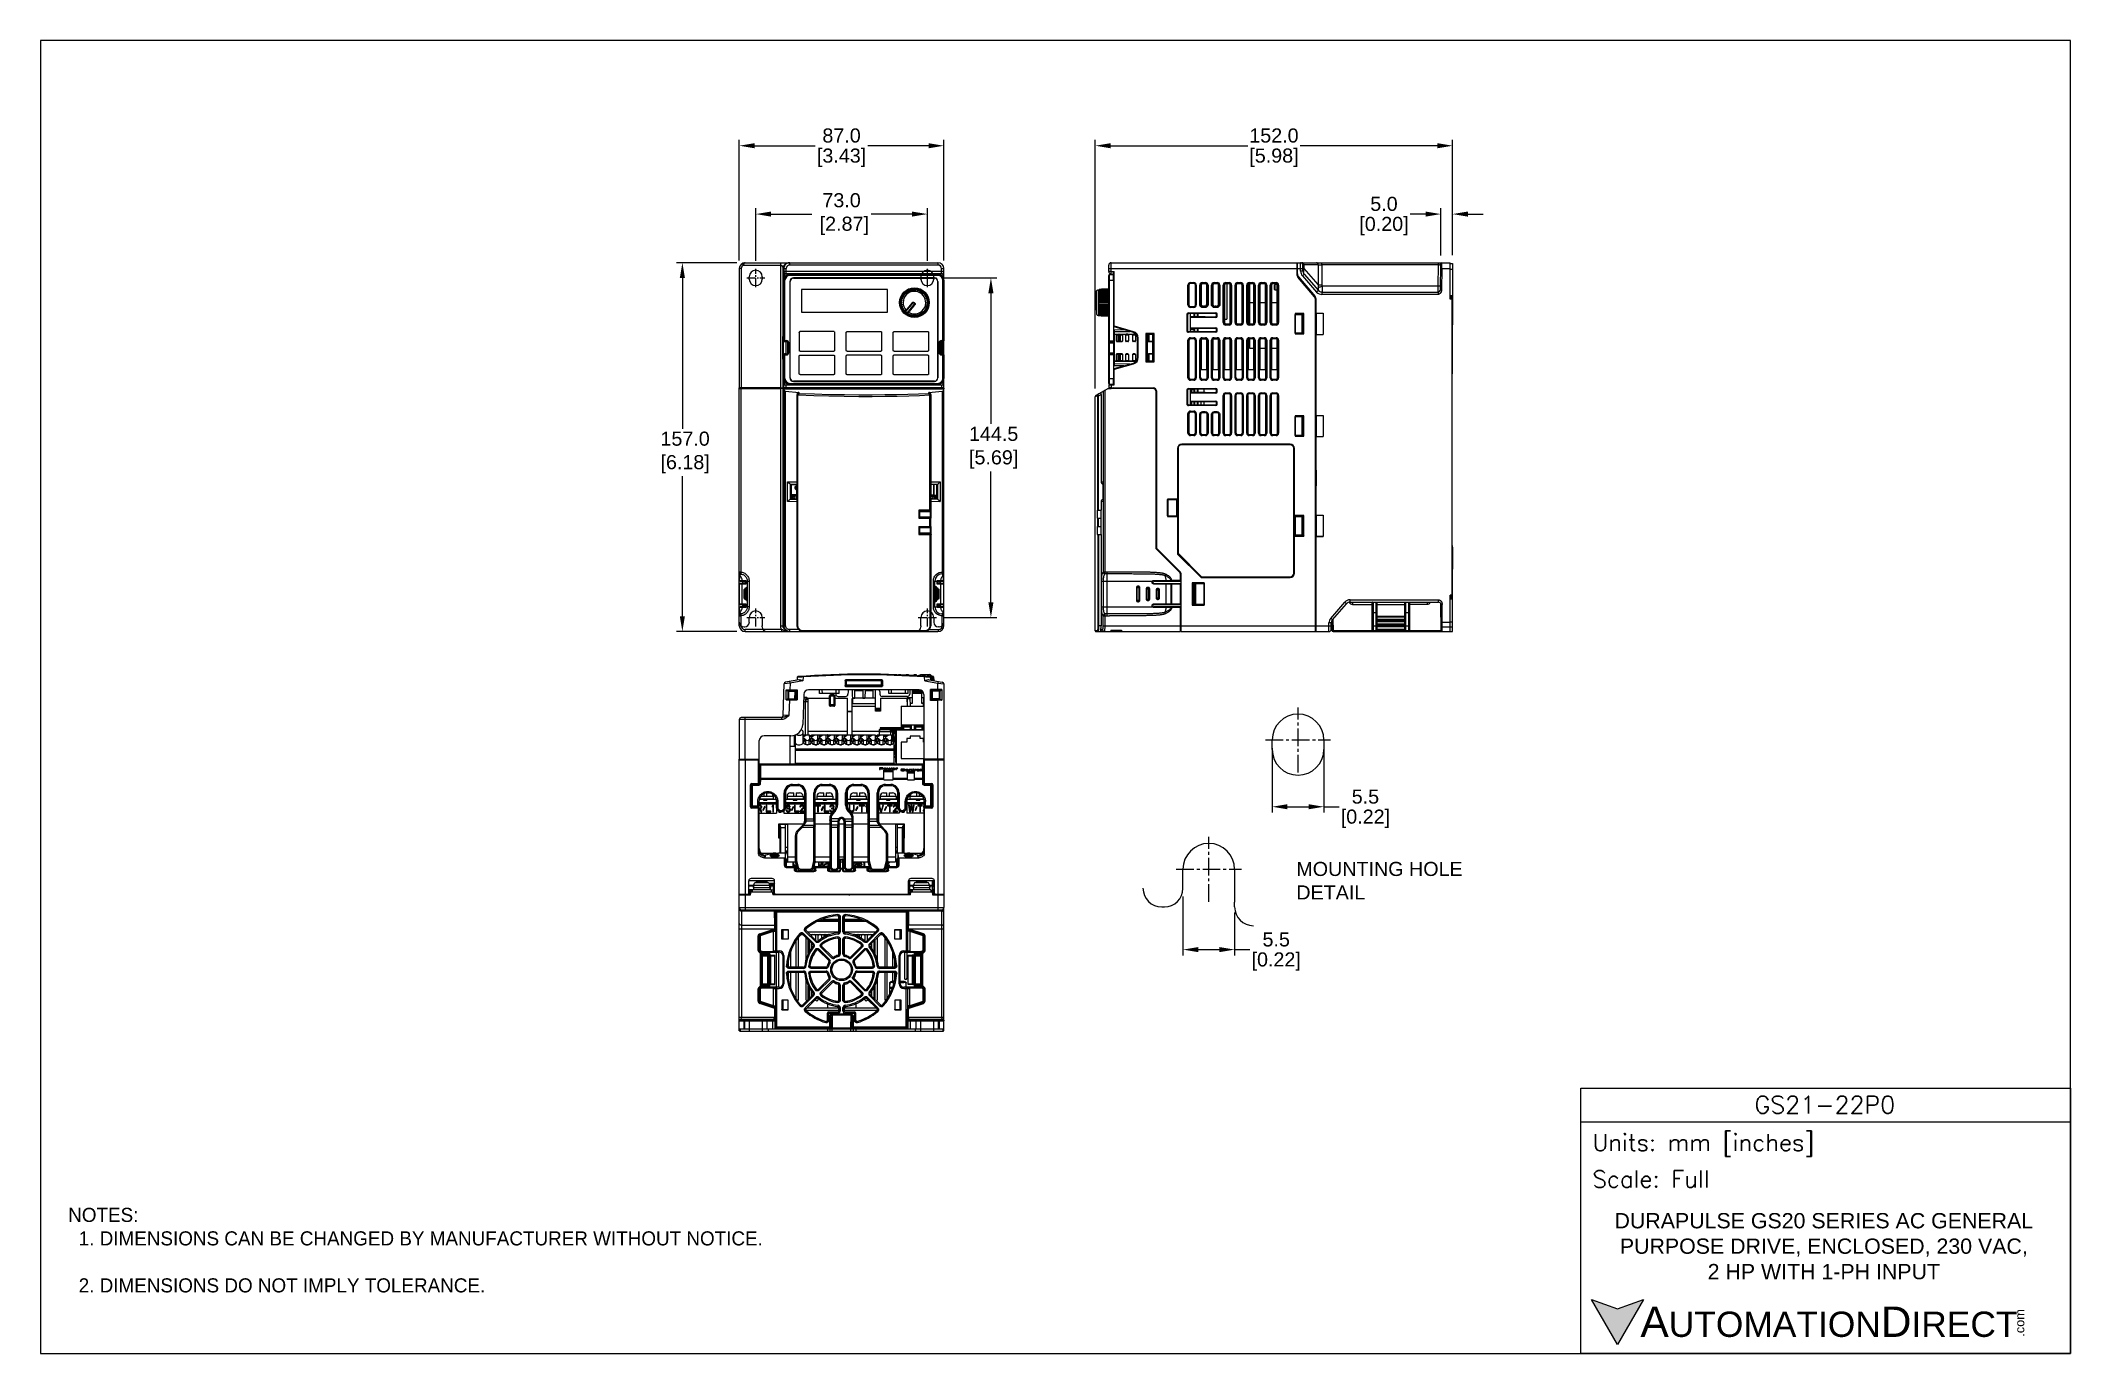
# Model space of a CAD drawing. Header units: inches. Extents: x 0 to 864, y 0 to 559.
import ezdxf

# ---------------------------------------------------------------- set-up
doc = ezdxf.new("R2010")
doc.units = ezdxf.units.IN
doc.header["$LTSCALE"] = 10
doc.header["$MEASUREMENT"] = 0
doc.linetypes.add('CENTER2', pattern=[1.125, 0.75, -0.125, 0.125, -0.125])
for name, color, linetype in [('CENTERLINE', 40, 'CENTER2'), ('DIMENSIONS', 140, 'Continuous'), ('TEXT', 140, 'Continuous')]:
    doc.layers.add(name, color=color, linetype=linetype)
doc.styles.add('\\M+2ABAC\\M+2A6A11', font='')
doc.styles.add('ROMANS', font='romans.shx')
doc.styles.add('TEXTSTYLE_1', font='arial.ttf')
doc.styles.get('\\M+2ABAC\\M+2A6A11').set_extended_font_data('AR MingtiM BIG-5')
doc.dimstyles.get("Standard").update_dxf_attribs({"dimtxt": 6, "dimasz": 6.5, "dimexe": 2.5, "dimexo": 3.5, "dimgap": 1.25, "dimtad": 0, "dimtih": 1, "dimtoh": 1, "dimdec": 1, "dimzin": 0, "dimdsep": 46, "dimtxsty": 'Standard', "dimcen": 0, "dimadec": 0, "dimazin": 0, "dimtfac": 1, "dimtdec": 1, "dimtofl": 0, "dimtmove": 0, "dimatfit": 3, "dimfxl": 0, "dimtolj": 1, "dimtzin": 0, "dimarcsym": 0})

msp = doc.modelspace()

# ---------------------------------------------------------------- texts
at = {"layer": 'DIMENSIONS', "char_height": 3.5}
for insert, attachment_point in [((98.61, 112.42), 6), ((130.2, 112.22), 4)]:
    msp.add_mtext('\\A1;', dxfattribs=dict(at, insert=insert, attachment_point=attachment_point))
at = {"layer": 'TEXT'}
for s, insert, char_height, width, attachment_point, style in [('MOUNTING HOLE\\PDETAIL', (534.26, 209.22), 6, 100.4476, 1, 'TEXTSTYLE_1'), ('GS21-22P0', (759.14, 105.84), 7.424, 139.7542, 5, 'ROMANS'), (' Units: mm [inches]', (655.33, 88.58), 7.1781, 208.2697, 4, 'ROMANS'), (' Scale: Full', (655.33, 74.22), 7.1781, 208.2697, 4, 'ROMANS'), ('{\\fArial|b0|i0|c0|p34;     \\H1.2x;A\\H0.8333x;UTOMATION\\H1.2x;D\\H0.8333x;IRECT}', (659.78, 13.42), 10.7671, 182.3913, 4, '\\M+2ABAC\\M+2A6A11')]:
    msp.add_mtext(s, dxfattribs=dict(at, insert=insert, char_height=char_height, width=width, attachment_point=attachment_point, style=style))
at = {"layer": 'TEXT', "insert": (11.75, 61.97), "char_height": 6, "attachment_point": 1}
msp.add_mtext_dynamic_manual_height_columns('NOTES:\\P  1. DIMENSIONS CAN BE CHANGED BY MANUFACTURER WITHOUT NOTICE.\\P\\P  2. DIMENSIONS DO NOT IMPLY TOLERANCE.', width=607.8097, gutter_width=1, heights=[0], dxfattribs=at)
at = {"layer": 'TEXT', "insert": (758.69, 45.61), "char_height": 6.5, "width": 199.8088, "attachment_point": 5}
msp.add_mtext('\\A1;{\\fArial|b0|i0|c0|p34;DURAPULSE GS20 SERIES AC GENERAL PURPOSE DRIVE, ENCLOSED, 230 VAC, \\P2 HP WITH 1-PH INPUT}', dxfattribs=at)
at = {"layer": 'TEXT', "insert": (840.11, 7.11), "char_height": 3.8762, "width": 11.4864, "attachment_point": 1, "rotation": 90, "style": '\\M+2ABAC\\M+2A6A11'}
msp.add_mtext('{\\fArial|b0|i0|c0|p34;.com}', dxfattribs=at)

# ---------------------------------------------------------------- blocks, each defined once
blk = doc.blocks.new('*D51')
at = {"layer": 'DEFPOINTS', "color": 0}
for p in [(384.28, 514.04), (297.28, 461.76), (384.28, 461.76)]:
    blk.add_point(p, dxfattribs=at)
at = {"layer": 'DIMENSIONS', "color": 0, "lineweight": -2}
for p, q in [((297.28, 465.26), (297.28, 516.54)), ((303.78, 514.04), (329.6, 514.04)), ((377.78, 514.04), (351.96, 514.04)), ((384.28, 465.26), (384.28, 516.54))]:
    blk.add_line(p, q, dxfattribs=at)
at = {"layer": 'DIMENSIONS', "color": 0}
for points in [[(303.78, 515.13), (303.78, 512.96), (297.28, 514.04)], [(377.78, 515.13), (377.78, 512.96), (384.28, 514.04)]]:
    blk.add_solid(points, dxfattribs=at)
at = {"layer": 'DIMENSIONS', "color": 0, "char_height": 6, "attachment_point": 5, "style": 'TEXTSTYLE_1'}
for s, insert in [('\\A1;87.0', (340.78, 518.36)), ('\\A1;[3.43]', (340.78, 508.95))]:
    blk.add_mtext(s, dxfattribs=dict(at, insert=insert))
blk = doc.blocks.new('*D52')
at = {"layer": 'DEFPOINTS', "color": 0}
for p in [(486.02, 197.96), (508.02, 191.17), (508.02, 171.88)]:
    blk.add_point(p, dxfattribs=at)
at = {"layer": 'DIMENSIONS', "color": 0, "lineweight": -2}
for p, q in [((486.02, 194.46), (486.02, 169.38)), ((508.02, 187.67), (508.02, 169.38)), ((492.52, 171.88), (501.52, 171.88)), ((508.02, 171.88), (514.52, 171.88))]:
    blk.add_line(p, q, dxfattribs=at)
at = {"layer": 'DIMENSIONS', "color": 0}
for points in [[(492.52, 172.96), (492.52, 170.8), (486.02, 171.88)], [(501.52, 172.96), (501.52, 170.8), (508.02, 171.88)]]:
    blk.add_solid(points, dxfattribs=at)
at = {"layer": 'DIMENSIONS', "color": 0, "char_height": 6, "attachment_point": 5, "style": 'TEXTSTYLE_1'}
for s, insert in [('\\A1;5.5', (525.7, 176.18)), ('\\A1;[0.22]', (525.7, 166.79))]:
    blk.add_mtext(s, dxfattribs=dict(at, insert=insert))
blk = doc.blocks.new('*D53')
at = {"layer": 'DEFPOINTS', "color": 0}
for p in [(523.98, 261.12), (545.98, 261.12), (545.98, 232.68)]:
    blk.add_point(p, dxfattribs=at)
at = {"layer": 'DIMENSIONS', "color": 0, "lineweight": -2}
for p, q in [((523.98, 257.62), (523.98, 230.18)), ((545.98, 257.62), (545.98, 230.18)), ((530.48, 232.68), (539.48, 232.68)), ((545.98, 232.68), (552.48, 232.68))]:
    blk.add_line(p, q, dxfattribs=at)
at = {"layer": 'DIMENSIONS', "color": 0}
for points in [[(530.48, 233.76), (530.48, 231.6), (523.98, 232.68)], [(539.48, 233.76), (539.48, 231.6), (545.98, 232.68)]]:
    blk.add_solid(points, dxfattribs=at)
at = {"layer": 'DIMENSIONS', "color": 0, "char_height": 6, "attachment_point": 5, "style": 'TEXTSTYLE_1'}
for s, insert in [('\\A1;5.5', (563.66, 236.98)), ('\\A1;[0.22]', (563.66, 227.58))]:
    blk.add_mtext(s, dxfattribs=dict(at, insert=insert))
blk = doc.blocks.new('*D55')
at = {"layer": 'DEFPOINTS', "color": 0}
for p in [(377.28, 484.95), (304.28, 461.61), (377.28, 461.61)]:
    blk.add_point(p, dxfattribs=at)
at = {"layer": 'DIMENSIONS', "color": 0, "lineweight": -2}
for p, q in [((304.28, 465.11), (304.28, 487.45)), ((310.78, 484.95), (328.16, 484.95)), ((370.78, 484.95), (353.41, 484.95)), ((377.28, 465.11), (377.28, 487.45))]:
    blk.add_line(p, q, dxfattribs=at)
at = {"layer": 'DIMENSIONS', "color": 0}
for points in [[(310.78, 486.03), (310.78, 483.87), (304.28, 484.95)], [(370.78, 486.03), (370.78, 483.87), (377.28, 484.95)]]:
    blk.add_solid(points, dxfattribs=at)
at = {"layer": 'DIMENSIONS', "color": 0, "insert": (340.78, 484.95), "char_height": 6, "attachment_point": 5, "style": 'TEXTSTYLE_1'}
blk.add_mtext('\\A1;73.0\\P [2.87]', dxfattribs=at)
blk = doc.blocks.new('*D56')
at = {"layer": 'DEFPOINTS', "color": 0}
for p in [(381.13, 457.76), (381.13, 313.26), (404.32, 313.26)]:
    blk.add_point(p, dxfattribs=at)
at = {"layer": 'DIMENSIONS', "color": 0, "lineweight": -2}
for p, q in [((384.63, 457.76), (406.82, 457.76)), ((404.32, 451.26), (404.32, 395.62)), ((404.32, 319.76), (404.32, 375.4)), ((384.63, 313.26), (406.82, 313.26))]:
    blk.add_line(p, q, dxfattribs=at)
at = {"layer": 'DIMENSIONS', "color": 0}
for points in [[(403.24, 451.26), (405.41, 451.26), (404.32, 457.76)], [(403.24, 319.76), (405.41, 319.76), (404.32, 313.26)]]:
    blk.add_solid(points, dxfattribs=at)
at = {"layer": 'DIMENSIONS', "color": 0, "insert": (404.32, 385.51), "char_height": 6, "attachment_point": 5, "style": 'TEXTSTYLE_1'}
blk.add_mtext('\\A1; 144.5\\P [5.69]', dxfattribs=at)
blk = doc.blocks.new('*D54')
at = {"layer": 'DEFPOINTS', "color": 0}
for p in [(299.78, 464.26), (273.05, 307.26), (299.78, 307.26)]:
    blk.add_point(p, dxfattribs=at)
at = {"layer": 'DIMENSIONS', "color": 0, "lineweight": -2}
for p, q in [((296.28, 464.26), (270.55, 464.26)), ((273.05, 457.76), (273.05, 393.57)), ((273.05, 313.76), (273.05, 373.36)), ((296.28, 307.26), (270.55, 307.26))]:
    blk.add_line(p, q, dxfattribs=at)
at = {"layer": 'DIMENSIONS', "color": 0}
for points in [[(271.96, 457.76), (274.13, 457.76), (273.05, 464.26)], [(271.96, 313.76), (274.13, 313.76), (273.05, 307.26)]]:
    blk.add_solid(points, dxfattribs=at)
at = {"layer": 'DIMENSIONS', "color": 0, "insert": (273.05, 383.46), "char_height": 6, "attachment_point": 5, "style": 'TEXTSTYLE_1'}
blk.add_mtext('\\A1; 157.0\\P [6.18]', dxfattribs=at)
blk = doc.blocks.new('*D57')
at = {"layer": 'DEFPOINTS', "color": 0}
for p in [(595.73, 484.95), (595.73, 463.77), (600.74, 463.96)]:
    blk.add_point(p, dxfattribs=at)
at = {"layer": 'DIMENSIONS', "color": 0, "lineweight": -2}
for p, q in [((589.23, 484.95), (582.73, 484.95)), ((595.73, 467.27), (595.73, 487.45)), ((600.74, 467.46), (600.74, 487.45)), ((607.24, 484.95), (613.74, 484.95))]:
    blk.add_line(p, q, dxfattribs=at)
at = {"layer": 'DIMENSIONS', "color": 0}
for points in [[(589.23, 486.03), (589.23, 483.87), (595.73, 484.95)], [(607.24, 486.03), (607.24, 483.87), (600.74, 484.95)]]:
    blk.add_solid(points, dxfattribs=at)
at = {"layer": 'DIMENSIONS', "color": 0, "char_height": 6, "attachment_point": 5, "style": 'TEXTSTYLE_1'}
for s, insert in [('\\A1;5.0', (571.55, 489.27)), ('\\A1;[0.20]', (571.55, 479.86))]:
    blk.add_mtext(s, dxfattribs=dict(at, insert=insert))
blk = doc.blocks.new('*D58')
at = {"layer": 'DEFPOINTS', "color": 0}
for p in [(600.74, 514.04), (600.74, 463.96), (448.74, 407.21)]:
    blk.add_point(p, dxfattribs=at)
at = {"layer": 'DIMENSIONS', "color": 0, "lineweight": -2}
for p, q in [((448.74, 410.71), (448.74, 516.54)), ((455.24, 514.04), (513.56, 514.04)), ((594.24, 514.04), (535.92, 514.04)), ((600.74, 467.46), (600.74, 516.54))]:
    blk.add_line(p, q, dxfattribs=at)
at = {"layer": 'DIMENSIONS', "color": 0}
for points in [[(455.24, 515.13), (455.24, 512.96), (448.74, 514.04)], [(594.24, 515.13), (594.24, 512.96), (600.74, 514.04)]]:
    blk.add_solid(points, dxfattribs=at)
at = {"layer": 'DIMENSIONS', "color": 0, "char_height": 6, "attachment_point": 5, "style": 'TEXTSTYLE_1'}
for s, insert in [('\\A1;152.0', (524.74, 518.36)), ('\\A1;[5.98]', (524.74, 508.95))]:
    blk.add_mtext(s, dxfattribs=dict(at, insert=insert))

# ---------------------------------------------------------------- dimensions: what is measured, and where the dimension line sits
at = {"layer": 'DIMENSIONS'}
for base, p1, p2, override, picture, middle in [((384.28, 514.04), (297.28, 461.76), (384.28, 461.76), {"dimpost": '\\X', "dimtxsty": 'TEXTSTYLE_1'}, '*D51', (340.78, 514.04)), ((600.74, 514.04), (448.74, 407.21), (600.74, 463.96), {"dimpost": '\\X', "dimtxsty": 'TEXTSTYLE_1'}, '*D58', (524.74, 514.04)), ((595.73, 484.95), (600.74, 463.96), (595.73, 463.77), {"dimpost": '\\X', "dimtxsty": 'TEXTSTYLE_1'}, '*D57', (571.55, 484.95)), ((545.98, 232.68), (523.98, 261.12), (545.98, 261.12), {"dimlfac": 0.25, "dimpost": '\\X', "dimtxsty": 'TEXTSTYLE_1'}, '*D53', (563.66, 232.68)), ((508.02, 171.88), (486.02, 197.96), (508.02, 191.17), {"dimlfac": 0.25, "dimpost": '\\X', "dimtxsty": 'TEXTSTYLE_1'}, '*D52', (525.7, 171.88))]:
    dim = msp.add_linear_dim(base=base, p1=p1, p2=p2, dimstyle='Standard', override=override, dxfattribs=at)
    dim.commit()
    dim.dimension.update_dxf_attribs({"geometry": picture, "text_midpoint": middle})
dim = msp.add_linear_dim(base=(377.28, 484.95), p1=(304.28, 461.61), p2=(377.28, 461.61), dimstyle='Standard', override={"dimpost": '\\X', "dimtxsty": 'TEXTSTYLE_1'}, dxfattribs=at)
dim.commit()
dim.dimension.update_dxf_attribs({"geometry": '*D55', "text_midpoint": (340.78, 484.95), "dimtype": 160})
for base, p1, p2, picture, middle in [((273.05, 307.26), (299.78, 464.26), (299.78, 307.26), '*D54', (273.05, 383.46)), ((404.32, 313.26), (381.13, 457.76), (381.13, 313.26), '*D56', (404.32, 385.51))]:
    dim = msp.add_linear_dim(base=base, p1=p1, p2=p2, angle=90, text=' <>', dimstyle='Standard', override={"dimpost": '\\X', "dimtxsty": 'TEXTSTYLE_1'}, dxfattribs=at)
    dim.commit()
    dim.dimension.update_dxf_attribs({"geometry": picture, "text_midpoint": middle, "dimtype": 160})

# ---------------------------------------------------------------- hatches: boundary and pattern name
at = {"layer": 'TEXT'}
msp.add_hatch(color=256, dxfattribs=at).paths.add_polyline_path([(681.96, 23.02), (670.87, 18.98), (659.78, 23.02), (670.87, 3.82)])

# ---------------------------------------------------------------- linework, layer by layer
for p, q in [((297.28, 461.76), (297.28, 411)), ((298.08, 461.76), (297.28, 461.76)), ((298.08, 461.76), (298.08, 411)), ((298.98, 463.26), (298.61, 463.97)), ((298.98, 463.26), (314.87, 463.26)), ((299.78, 464.26), (381.78, 464.26)), ((314.87, 411), (314.87, 464.26)), ((315.83, 461.94), (315.84, 461.88)), ((315.84, 461.88), (315.86, 461.8)), ((315.87, 434.1), (315.87, 461.76)), ((315.87, 461.76), (317.25, 461.76)), ((316.2, 460.44), (316.25, 460.45)), ((316.2, 460.44), (316.2, 437.42)), ((316.25, 461.76), (316.25, 460.45)), ((384.28, 460.45), (316.25, 460.45)), ((316.5, 459.74), (316.5, 457.78)), ((317.21, 459.44), (317.25, 459.45)), ((317.21, 459.44), (317.25, 459.44)), ((317.25, 459.45), (317.25, 461.76)), ((383.28, 459.45), (317.25, 459.45)), ((318.75, 464.26), (318.42, 464.24)), ((318.68, 459.26), (318.68, 459.44)), ((318.75, 463.26), (318.75, 464.26)), ((381.78, 463.26), (318.75, 463.26)), ((318.78, 458.83), (318.78, 459.26)), ((318.78, 459.26), (381.78, 459.26)), ((381.78, 459.23), (318.78, 459.23)), ((381.78, 458.83), (318.78, 458.83)), ((318.98, 459.26), (318.98, 459.44)), ((380.28, 457.76), (320.28, 457.76)), ((327.63, 459.43), (327.63, 459.26)), ((330.54, 459.44), (330.54, 459.26)), ((331.8, 459.44), (331.8, 459.26)), ((343.28, 459.44), (343.28, 459.26)), ((344.54, 459.44), (344.54, 459.26)), ((355.13, 459.26), (355.13, 459.43)), ((356.02, 459.44), (356.02, 459.26)), ((357.28, 459.44), (357.28, 459.26)), ((368.76, 459.44), (368.76, 459.26)), ((370.02, 459.44), (370.02, 459.26)), ((374.28, 459.43), (374.28, 459.26)), ((377.83, 459.26), (377.83, 459.43)), ((378.73, 459.26), (378.73, 459.43)), ((381.52, 459.26), (381.52, 459.44)), ((381.78, 464.26), (381.78, 463.26)), ((381.78, 458.83), (381.78, 459.26)), ((381.82, 459.26), (381.82, 459.44)), ((383.28, 459.45), (383.28, 461.76)), ((383.28, 461.76), (384.28, 461.76)), ((383.98, 457.94), (383.98, 459.73)), ((384.28, 460.45), (384.28, 461.76)), ((384.28, 456.76), (384.28, 460.44)), ((454.44, 460.45), (454.44, 463.26)), ((454.44, 461.76), (534.44, 461.76)), ((455.44, 460.45), (454.44, 460.45)), ((454.44, 412.89), (454.44, 458.83)), ((454.83, 459.23), (456.44, 459.26)), ((454.83, 459.23), (456.44, 459.26)), ((454.83, 431.09), (454.83, 459.23)), ((455.43, 459.45), (455.44, 460.45)), ((455.43, 459.45), (456.44, 459.44)), ((455.44, 460.45), (455.44, 464.26)), ((455.44, 464.26), (534.44, 464.26)), ((455.44, 460.45), (456.74, 460.44)), ((456.44, 456.76), (456.44, 459.73)), ((456.74, 437.43), (456.74, 460.44)), ((534.44, 464.26), (534.44, 459.38)), ((534.44, 462.91), (534.74, 462.96)), ((534.44, 462.96), (534.74, 462.96)), ((534.44, 461.73), (534.74, 461.77)), ((534.45, 464.26), (599.74, 464.26)), ((534.75, 459.32), (534.45, 459.21)), ((534.74, 463.13), (534.46, 463.07)), ((534.51, 463.16), (534.63, 463.16)), ((534.63, 463.16), (534.74, 463.16)), ((534.74, 459.49), (534.74, 464.26)), ((534.74, 461.76), (536.07, 461.76)), ((535.1, 458.34), (534.81, 458.23)), ((541.97, 449.71), (534.91, 458.09)), ((535.21, 458.2), (542.27, 449.82)), ((536.07, 461.76), (536.04, 464.26)), ((536.07, 461.76), (537.07, 461.78)), ((536.08, 460.64), (536.07, 461.76)), ((537.08, 460.65), (536.08, 460.64)), ((537.58, 459.37), (536.83, 458.71)), ((536.83, 458.71), (542.89, 451.78)), ((537.08, 460.65), (537.04, 463.28)), ((537.08, 461.83), (537.06, 461.83)), ((537.56, 461.83), (537.53, 463.28)), ((543.55, 463.28), (537.53, 463.28)), ((543.62, 454.91), (537.56, 461.83)), ((537.58, 459.37), (543.64, 452.44)), ((543.55, 463.28), (543.62, 454.91)), ((543.55, 463.28), (543.66, 463.28)), ((543.66, 463.28), (543.92, 463.28)), ((543.92, 463.28), (544.23, 463.28)), ((544.23, 463.28), (544.57, 463.28)), ((545.06, 463.28), (545.06, 464.26)), ((545.06, 463.28), (545.12, 454.91)), ((594.72, 463.28), (545.06, 463.28)), ((594.56, 454.22), (594.72, 463.28)), ((594.72, 463.28), (594.72, 464.26)), ((595.54, 452.74), (595.73, 463.77)), ((595.7, 461.77), (596.2, 461.76)), ((596.2, 461.76), (596.23, 464.26)), ((596.2, 461.76), (599.74, 461.76)), ((599.74, 448.76), (599.74, 464.26)), ((599.74, 463.96), (600.74, 463.96)), ((599.74, 461.46), (600.74, 461.46)), ((316.28, 456.76), (316.28, 431.06)), ((316.28, 456.76), (316.71, 456.76)), ((316.31, 456.76), (316.31, 431.09)), ((316.71, 430.69), (316.71, 456.76)), ((318.78, 456.26), (318.78, 415.26)), ((318.88, 415.26), (318.88, 456.26)), ((320.28, 457.66), (380.28, 457.66)), ((323.71, 452.82), (323.71, 443.2)), ((323.71, 452.82), (323.71, 443.2)), ((360.31, 452.82), (323.71, 452.82)), ((360.31, 452.82), (323.71, 452.82)), ((360.31, 443.2), (360.31, 452.82)), ((360.31, 443.2), (360.31, 452.82)), ((366.09, 448.9), (366.21, 449.28)), ((366.21, 449.28), (366.21, 449.28)), ((366.21, 449.28), (366.53, 449.17)), ((366.21, 449.28), (366.34, 449.2)), ((366.24, 448.89), (366.34, 449.2)), ((366.34, 449.2), (366.55, 449.12)), ((366.41, 449.77), (366.59, 450.13)), ((366.41, 449.77), (366.56, 449.74)), ((366.42, 449.77), (366.41, 449.77)), ((366.72, 449.63), (366.42, 449.77)), ((366.46, 448.83), (366.55, 449.12)), ((366.53, 449.17), (366.65, 449.09)), ((366.55, 449.12), (366.65, 449.09)), ((366.56, 449.74), (366.71, 450.03)), ((366.56, 449.74), (366.77, 449.64)), ((366.6, 450.13), (366.59, 450.13)), ((366.59, 450.13), (366.71, 450.03)), ((366.6, 450.13), (366.89, 449.96)), ((366.71, 450.03), (366.91, 449.92)), ((366.86, 449.59), (366.72, 449.63)), ((366.77, 449.64), (366.91, 449.92)), ((366.86, 449.59), (366.77, 449.64)), ((366.87, 450.58), (367.11, 450.9)), ((366.87, 450.58), (367.01, 450.52)), ((367.15, 450.39), (366.87, 450.58)), ((366.87, 450.58), (366.87, 450.58)), ((366.89, 449.96), (367, 449.87)), ((366.91, 449.92), (367, 449.87)), ((367.01, 450.52), (367.2, 450.79)), ((367.01, 450.52), (367.2, 450.4)), ((367.11, 450.9), (367.2, 450.79)), ((367.11, 450.9), (367.11, 450.9)), ((367.11, 450.9), (367.38, 450.7)), ((367.29, 450.34), (367.15, 450.39)), ((367.2, 450.79), (367.39, 450.65)), ((367.2, 450.4), (367.39, 450.65)), ((367.29, 450.34), (367.2, 450.4)), ((367.38, 450.7), (367.47, 450.59)), ((367.39, 450.65), (367.47, 450.59)), ((367.45, 451.31), (367.73, 451.59)), ((367.45, 451.31), (367.58, 451.23)), ((367.7, 451.07), (367.45, 451.31)), ((367.45, 451.31), (367.45, 451.31)), ((367.58, 451.23), (367.81, 451.46)), ((367.58, 451.23), (367.75, 451.07)), ((367.82, 451), (367.7, 451.07)), ((367.73, 451.59), (367.81, 451.46)), ((367.74, 451.59), (367.73, 451.59)), ((367.74, 451.59), (367.97, 451.34)), ((367.75, 451.07), (367.97, 451.29)), ((367.82, 451), (367.75, 451.07)), ((367.81, 451.46), (367.97, 451.29)), ((367.97, 451.34), (368.04, 451.22)), ((367.97, 451.29), (368.04, 451.22)), ((368.14, 451.94), (368.46, 452.17)), ((368.14, 451.93), (368.14, 451.94)), ((368.14, 451.94), (368.25, 451.84)), ((368.35, 451.67), (368.14, 451.93)), ((368.25, 451.84), (368.52, 452.03)), ((368.25, 451.84), (368.4, 451.66)), ((368.46, 451.57), (368.35, 451.67)), ((368.4, 451.66), (368.65, 451.84)), ((368.46, 451.57), (368.4, 451.66)), ((368.46, 452.17), (368.52, 452.03)), ((368.46, 452.17), (368.46, 452.17)), ((368.46, 452.17), (368.65, 451.89)), ((368.52, 452.03), (368.65, 451.84)), ((368.65, 451.89), (368.71, 451.76)), ((368.65, 451.84), (368.71, 451.76)), ((368.91, 452.45), (369.27, 452.63)), ((368.92, 452.45), (368.91, 452.45)), ((368.91, 452.45), (369.01, 452.34)), ((369.08, 452.15), (368.92, 452.45)), ((369.01, 452.34), (369.3, 452.48)), ((369.01, 452.34), (369.13, 452.13)), ((369.17, 452.04), (369.08, 452.15)), ((369.13, 452.13), (369.4, 452.27)), ((369.17, 452.04), (369.13, 452.13)), ((369.27, 452.63), (369.3, 452.48)), ((369.27, 452.63), (369.27, 452.63)), ((369.27, 452.63), (369.42, 452.32)), ((369.3, 452.48), (369.4, 452.27)), ((369.4, 452.27), (369.45, 452.18)), ((369.42, 452.32), (369.45, 452.18)), ((369.76, 452.83), (370.14, 452.96)), ((369.88, 452.51), (369.76, 452.83)), ((369.76, 452.83), (369.76, 452.83)), ((369.76, 452.83), (369.84, 452.71)), ((369.84, 452.71), (370.15, 452.81)), ((369.84, 452.71), (369.92, 452.49)), ((369.95, 452.39), (369.88, 452.51)), ((369.92, 452.49), (370.22, 452.58)), ((369.95, 452.39), (369.92, 452.49)), ((370.14, 452.96), (370.15, 452.81)), ((370.14, 452.95), (370.14, 452.96)), ((370.14, 452.95), (370.24, 452.63)), ((370.15, 452.81), (370.22, 452.58)), ((370.22, 452.58), (370.25, 452.49)), ((370.24, 452.63), (370.25, 452.49)), ((370.66, 453.08), (371.05, 453.14)), ((370.72, 452.75), (370.66, 453.08)), ((370.66, 453.08), (370.66, 453.08)), ((370.66, 453.08), (370.72, 452.94)), ((370.72, 452.94), (371.04, 452.99)), ((370.72, 452.94), (370.76, 452.71)), ((370.78, 452.61), (370.72, 452.75)), ((370.76, 452.71), (371.07, 452.76)), ((370.78, 452.61), (370.76, 452.71)), ((371.05, 453.14), (371.04, 452.99)), ((371.04, 452.99), (371.07, 452.76)), ((371.05, 453.14), (371.1, 452.8)), ((371.05, 453.14), (371.05, 453.14)), ((371.07, 452.76), (371.08, 452.66)), ((371.1, 452.8), (371.08, 452.66)), ((371.58, 453.18), (371.58, 453.19)), ((371.58, 453.19), (371.62, 453.04)), ((371.58, 453.19), (371.98, 453.19)), ((371.59, 452.84), (371.58, 453.18)), ((371.63, 452.71), (371.59, 452.84)), ((371.62, 453.04), (371.63, 452.81)), ((371.62, 453.04), (371.95, 453.04)), ((371.63, 452.71), (371.63, 452.81)), ((371.63, 452.81), (371.94, 452.81)), ((371.95, 453.04), (371.94, 452.81)), ((371.97, 452.84), (371.94, 452.71)), ((371.94, 452.81), (371.94, 452.71)), ((371.98, 453.19), (371.95, 453.04)), ((371.98, 453.18), (371.97, 452.84)), ((371.98, 453.18), (371.98, 453.19)), ((372.47, 452.8), (372.51, 453.14)), ((372.48, 452.66), (372.47, 452.8)), ((372.48, 452.66), (372.5, 452.76)), ((372.53, 452.99), (372.5, 452.76)), ((372.5, 452.76), (372.8, 452.71)), ((372.51, 453.14), (372.51, 453.14)), ((372.51, 453.14), (372.53, 452.99)), ((372.51, 453.14), (372.91, 453.08)), ((372.53, 452.99), (372.85, 452.94)), ((372.84, 452.75), (372.79, 452.61)), ((372.8, 452.71), (372.79, 452.61)), ((372.85, 452.94), (372.8, 452.71)), ((372.91, 453.08), (372.84, 452.75)), ((372.91, 453.08), (372.85, 452.94)), ((372.91, 453.08), (372.91, 453.08)), ((373.32, 452.49), (373.33, 452.63)), ((373.32, 452.49), (373.35, 452.58)), ((373.33, 452.63), (373.42, 452.95)), ((373.41, 452.81), (373.35, 452.58)), ((373.35, 452.58), (373.64, 452.49)), ((373.42, 452.96), (373.41, 452.81)), ((373.41, 452.81), (373.72, 452.71)), ((373.42, 452.95), (373.42, 452.96)), ((373.42, 452.96), (373.8, 452.83)), ((373.69, 452.51), (373.61, 452.39)), ((373.64, 452.49), (373.61, 452.39)), ((373.72, 452.71), (373.64, 452.49)), ((373.8, 452.83), (373.69, 452.51)), ((373.8, 452.83), (373.72, 452.71)), ((373.8, 452.83), (373.8, 452.83)), ((374.12, 452.18), (374.15, 452.32)), ((374.12, 452.18), (374.16, 452.27)), ((374.15, 452.32), (374.29, 452.63)), ((374.26, 452.48), (374.16, 452.27)), ((374.16, 452.27), (374.44, 452.13)), ((374.3, 452.63), (374.26, 452.48)), ((374.26, 452.48), (374.55, 452.34)), ((374.29, 452.63), (374.3, 452.63)), ((374.3, 452.63), (374.65, 452.45)), ((374.49, 452.15), (374.39, 452.04)), ((374.44, 452.13), (374.39, 452.04)), ((374.55, 452.34), (374.44, 452.13)), ((374.65, 452.45), (374.49, 452.15)), ((374.65, 452.45), (374.55, 452.34)), ((374.65, 452.45), (374.65, 452.45)), ((374.86, 451.76), (374.91, 451.89)), ((374.86, 451.76), (374.92, 451.84)), ((374.91, 451.89), (375.1, 452.17)), ((375.05, 452.03), (374.92, 451.84)), ((374.92, 451.84), (375.17, 451.66)), ((375.1, 452.17), (375.05, 452.03)), ((375.05, 452.03), (375.31, 451.84)), ((375.1, 452.17), (375.1, 452.17)), ((375.1, 452.17), (375.43, 451.94)), ((375.22, 451.67), (375.11, 451.57)), ((375.17, 451.66), (375.11, 451.57)), ((375.31, 451.84), (375.17, 451.66)), ((375.43, 451.93), (375.22, 451.67)), ((375.43, 451.94), (375.31, 451.84)), ((375.43, 451.93), (375.43, 451.94)), ((375.52, 451.22), (375.6, 451.34)), ((375.52, 451.22), (375.6, 451.29)), ((375.6, 451.34), (375.83, 451.59)), ((375.75, 451.46), (375.6, 451.29)), ((375.6, 451.29), (375.82, 451.07)), ((375.87, 451.07), (375.74, 451)), ((375.82, 451.07), (375.74, 451)), ((375.83, 451.59), (375.75, 451.46)), ((375.75, 451.46), (375.99, 451.23)), ((375.99, 451.23), (375.82, 451.07)), ((375.83, 451.59), (375.83, 451.59)), ((375.83, 451.59), (376.12, 451.31)), ((376.11, 451.31), (375.87, 451.07)), ((376.12, 451.31), (375.99, 451.23)), ((376.1, 450.59), (376.19, 450.7)), ((376.1, 450.59), (376.18, 450.65)), ((376.11, 451.31), (376.12, 451.31)), ((376.36, 450.79), (376.18, 450.65)), ((376.18, 450.65), (376.36, 450.4)), ((376.19, 450.7), (376.46, 450.9)), ((376.36, 450.4), (376.28, 450.34)), ((376.41, 450.39), (376.28, 450.34)), ((376.46, 450.9), (376.36, 450.79)), ((376.36, 450.79), (376.56, 450.52)), ((376.56, 450.52), (376.36, 450.4)), ((376.69, 450.58), (376.41, 450.39)), ((376.46, 450.9), (376.46, 450.9)), ((376.46, 450.9), (376.7, 450.58)), ((376.7, 450.58), (376.56, 450.52)), ((376.57, 449.87), (376.67, 449.96)), ((376.57, 449.87), (376.66, 449.92)), ((376.86, 450.03), (376.66, 449.92)), ((376.66, 449.92), (376.8, 449.64)), ((376.67, 449.96), (376.97, 450.13)), ((376.69, 450.58), (376.7, 450.58)), ((376.8, 449.64), (376.71, 449.59)), ((376.85, 449.63), (376.71, 449.59)), ((377.01, 449.74), (376.8, 449.64)), ((377.15, 449.77), (376.85, 449.63)), ((376.97, 450.13), (376.86, 450.03)), ((376.86, 450.03), (377.01, 449.74)), ((376.91, 449.09), (377.04, 449.17)), ((376.91, 449.09), (377.01, 449.12)), ((376.97, 450.13), (376.97, 450.13)), ((376.97, 450.13), (377.15, 449.77)), ((377.15, 449.77), (377.01, 449.74)), ((377.23, 449.2), (377.01, 449.12)), ((377.01, 449.12), (377.11, 448.83)), ((377.04, 449.17), (377.35, 449.28)), ((377.15, 449.77), (377.15, 449.77)), ((377.36, 449.28), (377.23, 449.2)), ((377.23, 449.2), (377.33, 448.89)), ((377.35, 449.28), (377.36, 449.28)), ((377.36, 449.28), (377.48, 448.9)), ((381.68, 456.26), (381.68, 415.26)), ((381.78, 415.26), (381.78, 456.26)), ((383.86, 430.69), (383.86, 456.76)), ((383.86, 456.76), (384.28, 456.76)), ((384.26, 431.09), (384.26, 456.76)), ((384.28, 456.76), (384.28, 431.06)), ((449.26, 452.07), (449.26, 442.45)), ((450.22, 452.7), (450.34, 452.71)), ((450.22, 441.82), (450.22, 452.7)), ((451.34, 453.04), (450.34, 452.81)), ((451.34, 452.99), (450.34, 452.76)), ((451.34, 452.94), (450.34, 452.71)), ((450.34, 452.81), (450.34, 452.61)), ((451.34, 452.81), (450.34, 452.58)), ((451.34, 452.71), (450.34, 452.49)), ((450.5, 452.62), (450.34, 452.61)), ((450.34, 452.58), (450.34, 452.39)), ((451.34, 452.48), (450.34, 452.27)), ((450.99, 452.41), (450.34, 452.39)), ((451.34, 452.34), (450.34, 452.13)), ((450.34, 452.27), (450.34, 452.04)), ((451.34, 452.07), (450.34, 452.04)), ((451.34, 452.03), (450.34, 451.84)), ((450.34, 451.84), (450.34, 451.57)), ((451.34, 451.84), (450.34, 451.66)), ((450.64, 451.58), (450.34, 451.57)), ((451.34, 451.46), (450.34, 451.29)), ((450.34, 451.29), (450.34, 451)), ((451.34, 451.23), (450.34, 451.07)), ((454.34, 451.07), (450.34, 451)), ((451.34, 450.79), (450.34, 450.65)), ((450.34, 450.65), (450.34, 450.34)), ((451.34, 450.52), (450.34, 450.4)), ((454.34, 450.39), (450.34, 450.34)), ((451.34, 450.03), (450.34, 449.92)), ((450.34, 449.92), (450.34, 449.59)), ((451.34, 449.74), (450.34, 449.64)), ((454.34, 449.63), (450.34, 449.59)), ((451.34, 449.2), (450.34, 449.12)), ((450.34, 449.12), (450.34, 448.8)), ((454.34, 451.67), (450.64, 451.58)), ((454.44, 453.15), (451.34, 453.04)), ((454.44, 453.11), (451.34, 452.99)), ((454.44, 453.05), (451.34, 452.94)), ((451.34, 452.99), (451.34, 452.94)), ((454.44, 452.92), (451.34, 452.81)), ((451.34, 452.81), (451.34, 452.71)), ((454.44, 452.8), (451.34, 452.71)), ((454.44, 452.59), (451.34, 452.48)), ((451.34, 452.48), (451.34, 452.34)), ((454.44, 452.42), (451.34, 452.34)), ((454.34, 452.15), (451.34, 452.07)), ((454.44, 452.14), (451.34, 452.03)), ((451.34, 452.03), (451.34, 451.84)), ((454.44, 451.91), (451.34, 451.84)), ((454.44, 451.56), (451.34, 451.46)), ((451.34, 451.46), (451.34, 451.23)), ((454.44, 451.29), (451.34, 451.23)), ((454.44, 450.87), (451.34, 450.79)), ((451.34, 450.79), (451.34, 450.52)), ((454.44, 450.57), (451.34, 450.52)), ((454.44, 450.1), (451.34, 450.03)), ((451.34, 450.03), (451.34, 449.74)), ((454.44, 449.76), (451.34, 449.74)), ((454.44, 449.26), (451.34, 449.2)), ((451.34, 449.2), (451.34, 448.89)), ((454.44, 452.17), (454.34, 452.15)), ((454.34, 452.13), (454.34, 452.15)), ((454.44, 451.69), (454.34, 451.67)), ((454.34, 451.55), (454.34, 451.67)), ((454.44, 451.09), (454.34, 451.07)), ((454.34, 450.87), (454.34, 451.07)), ((454.44, 450.4), (454.34, 450.39)), ((454.34, 450.1), (454.34, 450.39)), ((454.44, 449.64), (454.34, 449.63)), ((454.34, 449.26), (454.34, 449.63)), ((454.44, 456.76), (456.44, 456.76)), ((456.44, 456.76), (456.44, 430.66)), ((488.17, 446.26), (488.17, 454.76)), ((488.17, 454.76), (488.56, 454.76)), ((488.47, 446.26), (488.47, 454.76)), ((488.56, 454.76), (488.56, 446.26)), ((489.24, 455.83), (489.24, 455.44)), ((489.24, 455.83), (490.64, 455.83)), ((489.24, 455.53), (490.64, 455.53)), ((490.64, 455.44), (489.24, 455.44)), ((490.64, 455.83), (490.64, 455.44)), ((491.32, 446.26), (491.32, 454.76)), ((491.71, 454.76), (491.32, 454.76)), ((491.41, 454.76), (491.41, 446.26)), ((491.71, 454.76), (491.71, 446.26)), ((493.17, 446.48), (493.17, 454.76)), ((493.17, 454.76), (493.73, 454.76)), ((493.47, 446.48), (493.47, 454.76)), ((493.73, 454.76), (493.73, 446.75)), ((494.24, 455.83), (494.24, 455.27)), ((494.24, 455.83), (495.64, 455.83)), ((494.24, 455.53), (495.64, 455.53)), ((495.64, 455.27), (494.24, 455.27)), ((495.64, 455.83), (495.64, 455.27)), ((496.15, 446.74), (496.15, 454.76)), ((496.71, 454.76), (496.15, 454.76)), ((496.41, 454.76), (496.41, 446.48)), ((496.71, 454.76), (496.71, 446.48)), ((498.17, 446.48), (498.17, 454.76)), ((498.17, 454.76), (498.73, 454.76)), ((498.47, 446.48), (498.47, 454.76)), ((498.73, 454.76), (498.73, 446.74)), ((499.24, 455.83), (499.24, 455.27)), ((499.24, 455.83), (500.64, 455.83)), ((499.24, 455.53), (500.64, 455.53)), ((500.64, 455.27), (499.24, 455.27)), ((500.64, 455.83), (500.64, 455.27)), ((501.15, 446.74), (501.15, 454.76)), ((501.71, 454.76), (501.15, 454.76)), ((501.41, 454.76), (501.41, 446.48)), ((501.71, 454.76), (501.71, 446.48)), ((503.17, 438.76), (503.17, 454.76)), ((503.17, 454.76), (503.72, 454.76)), ((503.47, 438.76), (503.47, 454.76)), ((503.72, 454.76), (503.72, 438.76)), ((504.24, 455.83), (504.24, 455.28)), ((504.24, 455.83), (505.64, 455.83)), ((504.24, 455.53), (505.64, 455.53)), ((505.64, 455.28), (504.24, 455.28)), ((504.74, 455.28), (504.74, 440.18)), ((505.64, 455.83), (505.64, 455.28)), ((506.16, 438.76), (506.16, 454.76)), ((506.71, 454.76), (506.16, 454.76)), ((506.41, 454.76), (506.41, 438.76)), ((506.71, 454.76), (506.71, 438.76)), ((508.17, 438.76), (508.17, 454.76)), ((508.17, 454.76), (508.72, 454.76)), ((508.47, 438.76), (508.47, 454.76)), ((508.72, 454.76), (508.72, 438.76)), ((509.24, 455.83), (509.24, 455.28)), ((509.24, 455.83), (510.64, 455.83)), ((509.24, 455.53), (510.64, 455.53)), ((510.64, 455.28), (509.24, 455.28)), ((510.64, 455.83), (510.64, 455.28)), ((511.17, 438.76), (511.17, 454.76)), ((511.71, 454.76), (511.17, 454.76)), ((511.41, 454.76), (511.41, 438.76)), ((511.71, 454.76), (511.71, 438.76)), ((513.17, 438.76), (513.17, 454.76)), ((513.17, 454.76), (513.71, 454.76)), ((513.47, 438.76), (513.47, 454.76)), ((513.71, 454.76), (513.71, 438.76)), ((514.24, 455.83), (514.24, 455.29)), ((514.24, 455.83), (515.64, 455.83)), ((514.24, 455.53), (515.64, 455.53)), ((515.64, 455.29), (514.24, 455.29)), ((514.54, 438.23), (514.54, 455.29)), ((515.64, 455.83), (515.64, 455.29)), ((516.17, 438.76), (516.17, 454.76)), ((516.71, 454.76), (516.17, 454.76)), ((516.41, 454.76), (516.41, 438.76)), ((516.71, 454.76), (516.71, 438.76)), ((518.17, 438.76), (518.17, 454.76)), ((518.17, 454.76), (518.71, 454.76)), ((518.47, 438.76), (518.47, 454.76)), ((518.71, 454.76), (518.71, 438.76)), ((519.24, 455.83), (519.24, 455.29)), ((519.24, 455.83), (520.64, 455.83)), ((519.24, 455.53), (520.64, 455.53)), ((520.64, 455.3), (519.24, 455.29)), ((520.64, 455.83), (520.64, 455.3)), ((521.18, 438.76), (521.18, 454.76)), ((521.71, 454.76), (521.18, 454.76)), ((521.41, 454.76), (521.41, 438.76)), ((521.71, 454.76), (521.71, 438.76)), ((523.17, 438.76), (523.17, 454.76)), ((523.17, 454.76), (523.7, 454.76)), ((523.47, 438.76), (523.47, 454.76)), ((523.7, 454.76), (523.7, 438.76)), ((524.24, 455.83), (524.24, 455.3)), ((524.24, 455.83), (525.64, 455.83)), ((524.24, 455.53), (525.64, 455.53)), ((525.64, 455.3), (524.24, 455.3)), ((524.94, 454.69), (525.24, 455)), ((524.94, 452.83), (524.94, 454.69)), ((524.94, 452.83), (525.24, 452.52)), ((526.12, 455.01), (525.24, 455)), ((525.24, 452.52), (525.24, 455)), ((526.18, 452.51), (525.24, 452.52)), ((525.64, 455.83), (525.64, 455.3)), ((526.18, 438.76), (526.18, 454.76)), ((526.71, 454.76), (526.18, 454.76)), ((526.41, 454.76), (526.41, 438.76)), ((526.71, 454.76), (526.71, 438.76)), ((542.07, 449.57), (542.38, 449.68)), ((543.64, 452.44), (542.89, 451.78)), ((543.58, 452.73), (543.77, 452.45)), ((543.77, 452.45), (544.01, 452.21)), ((544.91, 451.79), (545.15, 451.77)), ((545.15, 451.76), (545.15, 450.76)), ((545.15, 451.76), (594.54, 451.76)), ((594.54, 450.76), (545.15, 450.76)), ((594.56, 454.22), (545.23, 454.22)), ((594.54, 451.76), (594.56, 454.22)), ((594.54, 451.76), (594.54, 450.76)), ((595.54, 452.74), (596.04, 452.73)), ((599.74, 450.26), (600.74, 450.26)), ((599.74, 449.76), (600.74, 449.76)), ((600.74, 449.26), (599.74, 449.26)), ((323.71, 443.2), (360.31, 443.2)), ((323.71, 443.2), (360.31, 443.2)), ((365.86, 447.06), (365.86, 447.46)), ((365.86, 447.46), (365.86, 447.46)), ((365.86, 447.46), (366.2, 447.45)), ((365.86, 447.46), (366, 447.42)), ((365.86, 447.06), (366, 447.1)), ((366.2, 447.07), (365.86, 447.06)), ((365.86, 447.06), (365.86, 447.06)), ((365.9, 447.99), (365.96, 448.38)), ((365.9, 447.99), (366.05, 448)), ((366.24, 447.95), (365.9, 447.99)), ((365.9, 447.99), (365.9, 447.99)), ((365.9, 446.53), (366.24, 446.57)), ((365.96, 446.14), (365.9, 446.53)), ((365.9, 446.53), (365.9, 446.53)), ((365.9, 446.53), (366.05, 446.52)), ((365.96, 448.38), (365.96, 448.38)), ((365.96, 448.38), (366.3, 448.32)), ((365.96, 448.38), (366.1, 448.33)), ((366.3, 446.2), (365.96, 446.14)), ((365.96, 446.14), (366.1, 446.19)), ((365.96, 446.14), (365.96, 446.14)), ((366, 447.1), (366, 447.42)), ((366, 447.42), (366.24, 447.41)), ((366, 447.1), (366.24, 447.11)), ((366.05, 448), (366.1, 448.33)), ((366.05, 448), (366.28, 447.97)), ((366.05, 446.52), (366.28, 446.54)), ((366.1, 446.19), (366.05, 446.52)), ((366.09, 448.9), (366.24, 448.89)), ((366.41, 448.81), (366.09, 448.9)), ((366.09, 448.9), (366.09, 448.9)), ((366.09, 445.62), (366.41, 445.71)), ((366.09, 445.62), (366.24, 445.63)), ((366.09, 445.62), (366.09, 445.62)), ((366.21, 445.24), (366.09, 445.62)), ((366.1, 448.33), (366.33, 448.28)), ((366.1, 446.19), (366.33, 446.24)), ((366.2, 447.45), (366.34, 447.41)), ((366.34, 447.11), (366.2, 447.07)), ((366.53, 445.35), (366.21, 445.24)), ((366.21, 445.24), (366.34, 445.32)), ((366.21, 445.24), (366.21, 445.24)), ((366.24, 448.89), (366.46, 448.83)), ((366.38, 447.96), (366.24, 447.95)), ((366.24, 447.11), (366.24, 447.41)), ((366.24, 447.41), (366.34, 447.41)), ((366.34, 447.11), (366.24, 447.11)), ((366.24, 446.57), (366.38, 446.56)), ((366.24, 445.63), (366.46, 445.69)), ((366.34, 445.32), (366.24, 445.63)), ((366.28, 447.97), (366.33, 448.28)), ((366.38, 447.96), (366.28, 447.97)), ((366.28, 446.54), (366.38, 446.56)), ((366.33, 446.24), (366.28, 446.54)), ((366.3, 448.32), (366.43, 448.26)), ((366.43, 446.26), (366.3, 446.2)), ((366.33, 448.28), (366.43, 448.26)), ((366.43, 446.26), (366.33, 446.24)), ((366.34, 445.32), (366.55, 445.4)), ((366.56, 448.8), (366.41, 448.81)), ((366.41, 445.71), (366.56, 445.72)), ((366.41, 444.75), (366.56, 444.78)), ((366.42, 444.75), (366.41, 444.75)), ((366.59, 444.39), (366.41, 444.75)), ((366.42, 444.75), (366.72, 444.89)), ((366.56, 448.8), (366.46, 448.83)), ((366.46, 445.69), (366.56, 445.72)), ((366.55, 445.4), (366.46, 445.69)), ((366.65, 445.43), (366.53, 445.35)), ((366.65, 445.43), (366.55, 445.4)), ((366.56, 444.78), (366.77, 444.88)), ((366.71, 444.49), (366.56, 444.78)), ((366.59, 444.39), (366.71, 444.49)), ((366.6, 444.39), (366.59, 444.39)), ((366.89, 444.56), (366.6, 444.39)), ((366.71, 444.49), (366.91, 444.6)), ((366.72, 444.89), (366.86, 444.93)), ((366.77, 444.88), (366.86, 444.93)), ((366.91, 444.6), (366.77, 444.88)), ((366.87, 443.94), (367.15, 444.13)), ((366.87, 443.94), (367.01, 443.99)), ((366.87, 443.94), (366.87, 443.94)), ((367.11, 443.61), (366.87, 443.94)), ((367, 444.65), (366.89, 444.56)), ((367, 444.65), (366.91, 444.6)), ((367.01, 443.99), (367.2, 444.12)), ((367.2, 443.73), (367.01, 443.99)), ((367.38, 443.82), (367.11, 443.62)), ((367.11, 443.61), (367.2, 443.73)), ((367.11, 443.62), (367.11, 443.61)), ((367.15, 444.13), (367.29, 444.18)), ((367.2, 444.12), (367.29, 444.18)), ((367.39, 443.87), (367.2, 444.12)), ((367.2, 443.73), (367.39, 443.87)), ((367.47, 443.93), (367.38, 443.82)), ((367.47, 443.93), (367.39, 443.87)), ((367.45, 443.21), (367.7, 443.45)), ((367.45, 443.21), (367.58, 443.29)), ((367.45, 443.21), (367.45, 443.21)), ((367.73, 442.93), (367.45, 443.21)), ((367.58, 443.29), (367.75, 443.45)), ((367.81, 443.06), (367.58, 443.29)), ((367.7, 443.45), (367.82, 443.52)), ((367.73, 442.93), (367.81, 443.06)), ((367.74, 442.93), (367.73, 442.93)), ((367.97, 443.18), (367.74, 442.93)), ((367.75, 443.45), (367.82, 443.52)), ((367.97, 443.23), (367.75, 443.45)), ((367.81, 443.06), (367.97, 443.23)), ((371.08, 447.2), (367.95, 443.46)), ((367.95, 443.47), (368, 443.53)), ((367.95, 443.47), (367.95, 443.46)), ((368.04, 443.3), (367.97, 443.23)), ((368.04, 443.3), (367.97, 443.18)), ((368, 443.53), (368.09, 443.64)), ((368.09, 443.64), (368.2, 443.77)), ((368.14, 442.59), (368.35, 442.85)), ((368.14, 442.58), (368.25, 442.68)), ((368.14, 442.59), (368.14, 442.58)), ((368.46, 442.35), (368.14, 442.58)), ((368.18, 444.06), (368.39, 444.31)), ((368.18, 444.06), (368.35, 443.95)), ((368.2, 443.77), (368.32, 443.91)), ((368.25, 442.68), (368.4, 442.86)), ((368.52, 442.49), (368.25, 442.68)), ((368.32, 443.91), (369.25, 445.03)), ((368.35, 442.85), (368.46, 442.95)), ((368.39, 444.31), (368.95, 444.97)), ((368.4, 442.86), (368.46, 442.95)), ((368.65, 442.68), (368.4, 442.86)), ((368.65, 442.63), (368.46, 442.35)), ((368.46, 442.35), (368.52, 442.49)), ((368.46, 442.35), (368.46, 442.35)), ((368.52, 442.49), (368.65, 442.68)), ((368.71, 442.76), (368.65, 442.68)), ((368.71, 442.76), (368.65, 442.63)), ((368.71, 442.82), (371.84, 446.56)), ((368.77, 442.89), (368.71, 442.82)), ((368.71, 442.82), (368.71, 442.82)), ((368.86, 443), (368.77, 442.89)), ((368.97, 443.12), (368.86, 443)), ((368.91, 442.07), (369.01, 442.18)), ((368.92, 442.07), (368.91, 442.07)), ((369.27, 441.89), (368.91, 442.07)), ((368.92, 442.07), (369.08, 442.37)), ((368.95, 444.97), (369.11, 445.16)), ((369.09, 443.26), (368.97, 443.12)), ((369.01, 442.18), (369.13, 442.39)), ((369.3, 442.04), (369.01, 442.18)), ((369.08, 442.37), (369.17, 442.48)), ((370.28, 444.69), (369.09, 443.26)), ((369.11, 445.16), (370.26, 446.53)), ((369.26, 443.16), (369.12, 443.3)), ((369.13, 442.39), (369.17, 442.48)), ((369.4, 442.25), (369.13, 442.39)), ((369.42, 442.2), (369.27, 441.89)), ((369.27, 441.89), (369.3, 442.04)), ((369.27, 441.89), (369.27, 441.89)), ((369.3, 442.04), (369.4, 442.25)), ((369.45, 442.34), (369.4, 442.25)), ((369.45, 442.34), (369.42, 442.2)), ((369.97, 444.01), (369.63, 443.6)), ((369.76, 441.69), (369.88, 442.01)), ((369.76, 441.69), (369.84, 441.81)), ((369.76, 441.69), (369.76, 441.69)), ((370.14, 441.56), (369.76, 441.69)), ((369.84, 441.81), (369.92, 442.03)), ((370.15, 441.71), (369.84, 441.81)), ((369.88, 442.01), (369.95, 442.13)), ((369.92, 442.03), (369.95, 442.13)), ((370.22, 441.94), (369.92, 442.03)), ((370.24, 441.89), (370.14, 441.56)), ((370.14, 441.56), (370.15, 441.71)), ((370.14, 441.56), (370.14, 441.56)), ((370.15, 441.71), (370.22, 441.94)), ((370.25, 442.03), (370.22, 441.94)), ((370.25, 442.03), (370.24, 441.89)), ((370.26, 446.53), (370.45, 446.76)), ((371.85, 446.55), (370.28, 444.69)), ((370.66, 441.44), (370.72, 441.77)), ((370.66, 441.44), (370.72, 441.58)), ((370.66, 441.44), (370.66, 441.44)), ((371.05, 441.38), (370.66, 441.44)), ((370.72, 441.77), (370.78, 441.91)), ((370.72, 441.58), (370.76, 441.8)), ((371.04, 441.53), (370.72, 441.58)), ((370.76, 441.8), (370.78, 441.91)), ((371.07, 441.76), (370.76, 441.8)), ((370.92, 447.33), (371.08, 447.2)), ((371.04, 441.53), (371.07, 441.76)), ((371.05, 441.38), (371.04, 441.53)), ((371.1, 441.71), (371.05, 441.38)), ((371.05, 441.38), (371.05, 441.38)), ((371.08, 441.86), (371.07, 441.76)), ((371.08, 441.86), (371.1, 441.71)), ((371.49, 447.38), (371.36, 447.22)), ((371.36, 447.23), (371.82, 446.84)), ((371.82, 446.84), (371.36, 447.22)), ((371.52, 447.35), (371.59, 447.29)), ((371.58, 441.34), (371.59, 441.68)), ((371.58, 441.33), (371.62, 441.48)), ((371.58, 441.34), (371.58, 441.33)), ((371.98, 441.33), (371.58, 441.33)), ((371.59, 441.68), (371.63, 441.81)), ((371.62, 441.48), (371.63, 441.71)), ((371.95, 441.48), (371.62, 441.48)), ((371.63, 441.71), (371.63, 441.81)), ((371.94, 441.71), (371.63, 441.71)), ((371.95, 446.99), (371.82, 446.84)), ((371.85, 446.55), (371.84, 446.56)), ((371.92, 446.49), (371.85, 446.55)), ((372, 446.43), (371.92, 446.49)), ((371.94, 441.81), (371.94, 441.71)), ((371.94, 441.81), (371.97, 441.68)), ((371.95, 441.48), (371.94, 441.71)), ((371.98, 441.33), (371.95, 441.48)), ((371.97, 441.68), (371.98, 441.34)), ((371.98, 441.34), (371.98, 441.33)), ((372.47, 441.71), (372.48, 441.86)), ((372.51, 441.38), (372.47, 441.71)), ((372.5, 441.76), (372.48, 441.86)), ((372.8, 441.8), (372.5, 441.76)), ((372.53, 441.53), (372.5, 441.76)), ((372.51, 441.38), (372.53, 441.53)), ((372.91, 441.44), (372.51, 441.38)), ((372.51, 441.38), (372.51, 441.38)), ((372.85, 441.58), (372.53, 441.53)), ((372.79, 441.91), (372.8, 441.8)), ((372.79, 441.91), (372.84, 441.77)), ((372.85, 441.58), (372.8, 441.8)), ((372.84, 441.77), (372.91, 441.44)), ((372.91, 441.44), (372.85, 441.58)), ((372.91, 441.44), (372.91, 441.44)), ((373.33, 441.89), (373.32, 442.03)), ((373.35, 441.94), (373.32, 442.03)), ((373.42, 441.56), (373.33, 441.89)), ((373.64, 442.03), (373.35, 441.94)), ((373.41, 441.71), (373.35, 441.94)), ((373.72, 441.81), (373.41, 441.71)), ((373.42, 441.56), (373.41, 441.71)), ((373.8, 441.69), (373.42, 441.56)), ((373.42, 441.56), (373.42, 441.56)), ((373.61, 442.13), (373.64, 442.03)), ((373.61, 442.13), (373.69, 442.01)), ((373.72, 441.81), (373.64, 442.03)), ((373.69, 442.01), (373.8, 441.69)), ((373.8, 441.69), (373.72, 441.81)), ((373.8, 441.69), (373.8, 441.69)), ((374.15, 442.2), (374.12, 442.34)), ((374.16, 442.25), (374.12, 442.34)), ((374.29, 441.89), (374.15, 442.2)), ((374.44, 442.39), (374.16, 442.25)), ((374.26, 442.04), (374.16, 442.25)), ((374.55, 442.18), (374.26, 442.04)), ((374.3, 441.89), (374.26, 442.04)), ((374.29, 441.89), (374.3, 441.89)), ((374.65, 442.07), (374.3, 441.89)), ((374.39, 442.48), (374.44, 442.39)), ((374.39, 442.48), (374.49, 442.37)), ((374.55, 442.18), (374.44, 442.39)), ((374.49, 442.37), (374.65, 442.07)), ((374.65, 442.07), (374.55, 442.18)), ((374.65, 442.07), (374.65, 442.07)), ((374.91, 442.63), (374.86, 442.76)), ((374.92, 442.68), (374.86, 442.76)), ((375.1, 442.35), (374.91, 442.63)), ((375.17, 442.86), (374.92, 442.68)), ((375.05, 442.49), (374.92, 442.68)), ((375.31, 442.68), (375.05, 442.49)), ((375.1, 442.35), (375.05, 442.49)), ((375.43, 442.58), (375.1, 442.35)), ((375.1, 442.35), (375.1, 442.35)), ((375.11, 442.95), (375.17, 442.86)), ((375.11, 442.95), (375.22, 442.85)), ((375.31, 442.68), (375.17, 442.86)), ((375.22, 442.85), (375.43, 442.59)), ((375.43, 442.58), (375.31, 442.68)), ((375.43, 442.59), (375.43, 442.58)), ((375.6, 443.18), (375.52, 443.3)), ((375.6, 443.23), (375.52, 443.3)), ((375.82, 443.45), (375.6, 443.23)), ((375.75, 443.06), (375.6, 443.23)), ((375.83, 442.93), (375.6, 443.18)), ((375.74, 443.52), (375.87, 443.45)), ((375.74, 443.52), (375.82, 443.45)), ((375.99, 443.29), (375.75, 443.06)), ((375.83, 442.93), (375.75, 443.06)), ((375.99, 443.29), (375.82, 443.45)), ((376.12, 443.21), (375.83, 442.93)), ((375.83, 442.93), (375.83, 442.93)), ((375.87, 443.45), (376.11, 443.21)), ((376.12, 443.21), (375.99, 443.29)), ((376.19, 443.82), (376.1, 443.93)), ((376.18, 443.87), (376.1, 443.93)), ((376.11, 443.21), (376.12, 443.21)), ((376.36, 444.12), (376.18, 443.87)), ((376.36, 443.73), (376.18, 443.87)), ((376.46, 443.62), (376.19, 443.82)), ((376.28, 444.18), (376.41, 444.13)), ((376.28, 444.18), (376.36, 444.12)), ((376.56, 443.99), (376.36, 444.12)), ((376.56, 443.99), (376.36, 443.73)), ((376.46, 443.61), (376.36, 443.73)), ((376.41, 444.13), (376.69, 443.94)), ((376.7, 443.94), (376.46, 443.61)), ((376.46, 443.62), (376.46, 443.61)), ((376.7, 443.94), (376.56, 443.99)), ((376.66, 444.6), (376.57, 444.65)), ((376.67, 444.56), (376.57, 444.65)), ((376.8, 444.88), (376.66, 444.6)), ((376.86, 444.49), (376.66, 444.6)), ((376.97, 444.39), (376.67, 444.56)), ((376.69, 443.94), (376.7, 443.94)), ((376.71, 444.93), (376.85, 444.89)), ((376.71, 444.93), (376.8, 444.88)), ((377.01, 444.78), (376.8, 444.88)), ((376.85, 444.89), (377.15, 444.75)), ((377.01, 444.78), (376.86, 444.49)), ((376.97, 444.39), (376.86, 444.49)), ((377.01, 445.4), (376.91, 445.43)), ((377.04, 445.35), (376.91, 445.43)), ((377.15, 444.75), (376.97, 444.39)), ((376.97, 444.39), (376.97, 444.39)), ((377.11, 448.83), (377.01, 448.8)), ((377.15, 448.81), (377.01, 448.8)), ((377.01, 445.72), (377.15, 445.71)), ((377.01, 445.72), (377.11, 445.69)), ((377.11, 445.69), (377.01, 445.4)), ((377.23, 445.32), (377.01, 445.4)), ((377.15, 444.75), (377.01, 444.78)), ((377.35, 445.24), (377.04, 445.35)), ((377.33, 448.89), (377.11, 448.83)), ((377.33, 445.63), (377.11, 445.69)), ((377.14, 448.26), (377.27, 448.32)), ((377.14, 448.26), (377.24, 448.28)), ((377.24, 446.24), (377.14, 446.26)), ((377.27, 446.2), (377.14, 446.26)), ((377.48, 448.9), (377.15, 448.81)), ((377.15, 445.71), (377.48, 445.62)), ((377.15, 444.75), (377.15, 444.75)), ((377.29, 447.97), (377.19, 447.96)), ((377.33, 447.95), (377.19, 447.96)), ((377.19, 446.56), (377.33, 446.57)), ((377.19, 446.56), (377.29, 446.54)), ((377.23, 447.41), (377.37, 447.45)), ((377.23, 447.41), (377.33, 447.41)), ((377.33, 447.11), (377.23, 447.11)), ((377.37, 447.07), (377.23, 447.11)), ((377.33, 445.63), (377.23, 445.32)), ((377.36, 445.24), (377.23, 445.32)), ((377.47, 448.33), (377.24, 448.28)), ((377.24, 448.28), (377.29, 447.97)), ((377.29, 446.54), (377.24, 446.24)), ((377.47, 446.19), (377.24, 446.24)), ((377.27, 448.32), (377.6, 448.38)), ((377.6, 446.14), (377.27, 446.2)), ((377.52, 448), (377.29, 447.97)), ((377.52, 446.52), (377.29, 446.54)), ((377.48, 448.9), (377.33, 448.89)), ((377.66, 447.99), (377.33, 447.95)), ((377.56, 447.42), (377.33, 447.41)), ((377.33, 447.41), (377.33, 447.11)), ((377.56, 447.1), (377.33, 447.11)), ((377.33, 446.57), (377.66, 446.53)), ((377.48, 445.62), (377.33, 445.63)), ((377.35, 445.24), (377.36, 445.24)), ((377.48, 445.62), (377.36, 445.24)), ((377.37, 447.45), (377.71, 447.46)), ((377.71, 447.06), (377.37, 447.07)), ((377.61, 448.38), (377.47, 448.33)), ((377.47, 448.33), (377.52, 448)), ((377.52, 446.52), (377.47, 446.19)), ((377.61, 446.14), (377.47, 446.19)), ((377.48, 448.9), (377.48, 448.9)), ((377.48, 445.62), (377.48, 445.62)), ((377.67, 447.99), (377.52, 448)), ((377.67, 446.53), (377.52, 446.52)), ((377.71, 447.46), (377.56, 447.42)), ((377.56, 447.42), (377.56, 447.1)), ((377.71, 447.06), (377.56, 447.1)), ((377.6, 448.38), (377.61, 448.38)), ((377.6, 446.14), (377.61, 446.14)), ((377.61, 448.38), (377.67, 447.99)), ((377.67, 446.53), (377.61, 446.14)), ((377.66, 447.99), (377.67, 447.99)), ((377.66, 446.53), (377.67, 446.53)), ((377.71, 447.46), (377.71, 447.06)), ((377.71, 447.46), (377.71, 447.46)), ((377.71, 447.06), (377.71, 447.06)), ((449.14, 447.38), (449.14, 447.26)), ((449.14, 447.26), (449.14, 447.13)), ((449.14, 447.26), (449.14, 447.13)), ((449.14, 447.13), (449.14, 446.99)), ((449.14, 446.99), (449.14, 446.43)), ((449.14, 446.43), (449.14, 446.16)), ((450.22, 441.82), (450.34, 441.81)), ((451.34, 448.89), (450.34, 448.83)), ((454.34, 448.81), (450.34, 448.8)), ((451.34, 448.33), (450.34, 448.28)), ((450.34, 448.28), (450.34, 447.96)), ((451.34, 448), (450.34, 447.97)), ((454.34, 447.95), (450.34, 447.96)), ((454.44, 447.45), (450.34, 447.41)), ((450.34, 447.41), (450.34, 447.11)), ((454.44, 447.07), (450.34, 447.11)), ((450.34, 446.56), (454.34, 446.57)), ((450.34, 446.56), (450.34, 446.24)), ((451.34, 446.52), (450.34, 446.54)), ((451.34, 446.19), (450.34, 446.24)), ((450.34, 445.72), (450.34, 445.4)), ((450.34, 445.72), (454.34, 445.71)), ((451.34, 445.63), (450.34, 445.69)), ((451.34, 445.32), (450.34, 445.4)), ((450.34, 444.93), (450.34, 444.6)), ((450.34, 444.93), (454.34, 444.89)), ((451.34, 444.78), (450.34, 444.88)), ((451.34, 444.49), (450.34, 444.6)), ((450.34, 444.18), (450.34, 443.87)), ((450.34, 444.18), (454.34, 444.13)), ((451.34, 443.99), (450.34, 444.12)), ((451.34, 443.73), (450.34, 443.87)), ((450.34, 443.52), (450.34, 443.23)), ((450.34, 443.52), (454.34, 443.45)), ((451.34, 443.29), (450.34, 443.45)), ((451.34, 443.06), (450.34, 443.23)), ((450.34, 442.95), (450.34, 442.68)), ((450.34, 442.95), (454.34, 442.85)), ((451.34, 442.68), (450.34, 442.86)), ((451.34, 442.49), (450.34, 442.68)), ((450.34, 442.48), (450.34, 442.25)), ((450.34, 442.48), (454.34, 442.37)), ((451.34, 442.18), (450.34, 442.39)), ((451.34, 442.04), (450.34, 442.25)), ((450.34, 442.13), (450.34, 441.94)), ((450.34, 442.13), (450.99, 442.11)), ((451.34, 441.81), (450.34, 442.03)), ((451.34, 441.71), (450.34, 441.94)), ((450.34, 441.91), (450.34, 441.71)), ((450.34, 441.91), (450.5, 441.9)), ((451.34, 441.58), (450.34, 441.8)), ((451.34, 441.53), (450.34, 441.76)), ((451.34, 441.48), (450.34, 441.71)), ((454.44, 448.9), (451.34, 448.89)), ((454.44, 448.37), (451.34, 448.33)), ((451.34, 448.33), (451.34, 448)), ((454.44, 447.99), (451.34, 448)), ((451.34, 447.42), (451.34, 447.1)), ((454.44, 446.53), (451.34, 446.52)), ((451.34, 446.52), (451.34, 446.19)), ((454.44, 446.15), (451.34, 446.19)), ((451.34, 445.63), (451.34, 445.32)), ((454.44, 445.62), (451.34, 445.63)), ((454.44, 445.26), (451.34, 445.32)), ((451.34, 444.78), (451.34, 444.49)), ((454.44, 444.76), (451.34, 444.78)), ((454.44, 444.42), (451.34, 444.49)), ((451.34, 443.99), (451.34, 443.73)), ((454.44, 443.95), (451.34, 443.99)), ((454.44, 443.64), (451.34, 443.73)), ((451.34, 443.29), (451.34, 443.06)), ((454.44, 443.23), (451.34, 443.29)), ((454.44, 442.96), (451.34, 443.06)), ((451.34, 442.68), (451.34, 442.49)), ((454.44, 442.61), (451.34, 442.68)), ((454.44, 442.38), (451.34, 442.49)), ((451.34, 442.18), (451.34, 442.04)), ((454.44, 442.1), (451.34, 442.18)), ((454.44, 441.93), (451.34, 442.04)), ((451.34, 441.81), (451.34, 441.71)), ((454.44, 441.72), (451.34, 441.81)), ((454.44, 441.6), (451.34, 441.71)), ((451.34, 441.58), (451.34, 441.53)), ((454.44, 441.47), (451.34, 441.58)), ((454.44, 441.41), (451.34, 441.53)), ((454.44, 441.37), (451.34, 441.48)), ((454.34, 448.37), (454.34, 448.81)), ((454.44, 448.81), (454.34, 448.81)), ((454.34, 447.45), (454.34, 447.95)), ((454.44, 447.95), (454.34, 447.95)), ((454.34, 447.07), (454.34, 446.57)), ((454.34, 446.57), (454.44, 446.57)), ((454.34, 446.15), (454.34, 445.71)), ((454.34, 445.71), (454.44, 445.71)), ((454.34, 445.26), (454.34, 444.89)), ((454.34, 444.89), (454.44, 444.88)), ((454.34, 444.42), (454.34, 444.13)), ((454.34, 444.13), (454.44, 444.11)), ((454.34, 443.65), (454.34, 443.45)), ((454.34, 443.45), (454.44, 443.43)), ((454.34, 442.96), (454.34, 442.85)), ((454.34, 442.85), (454.44, 442.83)), ((454.34, 442.39), (454.34, 442.37)), ((454.34, 442.37), (454.44, 442.35)), ((487.63, 442.06), (487.63, 435.46)), ((487.63, 442.06), (487.94, 442.06)), ((487.94, 442.06), (487.94, 441.45)), ((487.94, 441.45), (487.94, 436.07)), ((488.17, 446.26), (488.56, 446.26)), ((488.44, 442.87), (488.44, 442.56)), ((488.44, 442.87), (500.05, 442.87)), ((499.76, 442.57), (488.44, 442.56)), ((489.24, 445.19), (489.24, 445.58)), ((489.24, 445.58), (490.64, 445.58)), ((490.64, 445.49), (489.24, 445.49)), ((490.64, 445.19), (489.24, 445.19)), ((489.24, 441.26), (489.24, 442.56)), ((489.24, 436.26), (489.24, 441.26)), ((495.24, 441.26), (489.24, 441.26)), ((500.05, 440.95), (489.24, 440.95)), ((490.64, 445.19), (490.64, 445.58)), ((490.79, 441.26), (490.79, 442.56)), ((491.04, 441.76), (490.79, 441.76)), ((491.04, 441.26), (491.04, 442.56)), ((491.71, 446.26), (491.32, 446.26)), ((492.24, 441.26), (492.24, 442.57)), ((492.49, 442.26), (492.24, 442.26)), ((492.49, 441.76), (492.24, 441.76)), ((492.49, 441.26), (492.49, 442.57)), ((493.17, 446.48), (493.47, 446.48)), ((493.73, 446.75), (493.47, 446.48)), ((494.72, 445.75), (494.46, 445.49)), ((494.46, 445.19), (494.46, 445.49)), ((495.42, 445.49), (494.46, 445.49)), ((495.42, 445.19), (494.46, 445.19)), ((495.16, 445.75), (494.72, 445.75)), ((495.42, 445.49), (495.16, 445.75)), ((495.41, 441.25), (495.24, 441.26)), ((495.41, 441.25), (499.76, 441.25)), ((495.42, 445.19), (495.42, 445.49)), ((496.41, 446.48), (496.15, 446.74)), ((496.71, 446.48), (496.41, 446.48)), ((498.17, 446.48), (498.47, 446.48)), ((498.73, 446.74), (498.47, 446.48)), ((499.72, 445.75), (499.46, 445.49)), ((499.46, 445.19), (499.46, 445.49)), ((500.42, 445.49), (499.46, 445.49)), ((500.42, 445.19), (499.46, 445.19)), ((500.16, 445.75), (499.72, 445.75)), ((500.05, 442.87), (499.76, 442.57)), ((500.05, 440.95), (499.76, 441.25)), ((500.42, 445.49), (500.16, 445.75)), ((500.55, 442.37), (500.25, 442.08)), ((500.25, 441.74), (500.25, 442.08)), ((500.55, 441.45), (500.25, 441.74)), ((500.42, 445.19), (500.42, 445.49)), ((500.55, 441.45), (500.55, 442.37)), ((501.41, 446.48), (501.15, 446.74)), ((501.71, 446.48), (501.41, 446.48)), ((516.17, 447.16), (514.54, 447.16)), ((521.18, 447.16), (518.71, 447.16)), ((526.18, 447.16), (523.7, 447.16)), ((533.7, 442.6), (533.7, 433.92)), ((537.48, 442.6), (533.7, 442.6)), ((533.72, 442.58), (533.7, 442.6)), ((533.72, 442.58), (533.72, 433.94)), ((537.46, 442.58), (533.72, 442.58)), ((533.74, 434.26), (533.74, 442.26)), ((533.74, 442.26), (537.23, 442.26)), ((536.74, 434.26), (536.74, 442.26)), ((537.23, 442.26), (537.23, 434.26)), ((537.46, 442.58), (537.48, 442.6)), ((537.46, 433.94), (537.46, 442.58)), ((537.48, 433.92), (537.48, 442.6)), ((542.43, 448.59), (542.73, 448.7)), ((542.44, 307.26), (542.44, 448.42)), ((542.74, 442.76), (542.44, 442.76)), ((542.74, 442.77), (542.74, 448.53)), ((542.74, 442.77), (545.74, 442.77)), ((542.74, 442.76), (542.74, 433.76)), ((545.74, 442.77), (545.74, 433.75)), ((600.04, 448.76), (599.74, 448.76)), ((600.6, 448.76), (600.1, 448.76)), ((600.54, 323.26), (600.54, 448.26)), ((600.74, 448.76), (600.74, 437.76)), ((315.66, 432.18), (315.66, 423.94)), ((315.66, 432.18), (316.28, 432.18)), ((315.9, 432.18), (315.9, 423.94)), ((316.2, 437.24), (315.91, 434.87)), ((316.28, 437.43), (316.2, 437.43)), ((316.2, 437.42), (316.2, 437.38)), ((316.28, 435.16), (316.21, 434.58)), ((316.28, 434.58), (316.21, 434.58)), ((322.78, 434.54), (322.78, 434.56)), ((322.78, 434.52), (322.78, 434.54)), ((322.78, 434.52), (322.78, 434.51)), ((322.78, 434.51), (322.78, 427.01)), ((323.27, 435.01), (323.25, 435.01)), ((323.28, 435.01), (323.26, 435.01)), ((337.29, 435.01), (323.28, 435.01)), ((337.79, 434.51), (337.79, 427.01)), ((342.78, 427.01), (342.78, 434.51)), ((343.28, 435.01), (357.29, 435.01)), ((357.79, 434.51), (357.79, 427.01)), ((362.78, 427.01), (362.78, 434.51)), ((363.28, 435.01), (377.29, 435.01)), ((377.79, 434.51), (377.79, 427.01)), ((456.44, 437.43), (456.74, 437.43)), ((456.8, 436.95), (456.88, 437.24)), ((464.94, 434.58), (456.8, 436.95)), ((465.02, 434.87), (456.88, 437.24)), ((456.94, 435.71), (460.85, 435.78)), ((456.94, 420.41), (456.94, 435.71)), ((456.94, 434.91), (463.44, 435.02)), ((456.94, 433.81), (466.13, 433.81)), ((456.94, 433.78), (457.94, 433.78)), ((457.74, 430.86), (457.74, 433.58)), ((457.84, 433.58), (457.79, 433.58)), ((457.84, 430.86), (457.84, 433.58)), ((457.84, 433.58), (458.55, 433.58)), ((457.94, 433.78), (458.6, 433.78)), ((458.54, 433.78), (458.54, 430.66)), ((458.55, 433.58), (458.56, 433.58)), ((458.56, 433.58), (458.57, 433.58)), ((458.6, 433.78), (458.68, 433.78)), ((458.65, 433.63), (458.64, 433.57)), ((458.64, 430.86), (458.64, 433.57)), ((458.68, 433.78), (458.73, 433.78)), ((458.74, 433.57), (458.69, 433.57)), ((458.73, 433.78), (458.76, 433.78)), ((458.74, 430.86), (458.74, 433.57)), ((458.74, 433.57), (459.33, 433.57)), ((458.84, 433.77), (459.33, 433.77)), ((459.33, 430.66), (459.33, 433.77)), ((459.33, 433.77), (459.4, 433.77)), ((459.33, 433.57), (459.52, 433.57)), ((459.4, 433.77), (459.97, 433.78)), ((459.52, 433.57), (460.27, 433.59)), ((459.52, 430.86), (459.52, 433.57)), ((459.97, 433.78), (461.89, 433.78)), ((460.27, 433.59), (460.27, 430.86)), ((461.59, 433.48), (461.59, 430.96)), ((462.14, 433.48), (461.94, 433.48)), ((462.24, 433.78), (462.13, 433.78)), ((462.34, 433.48), (462.14, 433.48)), ((462.35, 433.78), (462.24, 433.78)), ((462.54, 433.48), (462.34, 433.48)), ((462.45, 433.78), (462.35, 433.78)), ((462.7, 433.48), (462.54, 433.48)), ((462.59, 433.79), (464.89, 433.79)), ((462.89, 433.49), (462.89, 430.96)), ((464.59, 433.49), (464.59, 430.96)), ((464.94, 434.58), (465.02, 434.87)), ((465.14, 433.48), (464.94, 433.48)), ((465.24, 433.78), (465.13, 433.78)), ((465.34, 433.48), (465.14, 433.48)), ((465.35, 433.78), (465.24, 433.78)), ((465.54, 433.48), (465.34, 433.48)), ((465.45, 433.78), (465.35, 433.78)), ((465.7, 433.48), (465.54, 433.48)), ((465.59, 433.79), (466.15, 433.79)), ((465.89, 433.49), (465.89, 430.96)), ((466.74, 423.94), (466.74, 432.18)), ((466.74, 432.18), (467.04, 432.18)), ((467.04, 423.94), (467.04, 432.18)), ((470.3, 434.1), (470.3, 422.02)), ((470.3, 434.1), (470.37, 434.02)), ((473.76, 434.1), (470.3, 434.1)), ((470.37, 434.02), (470.37, 422.09)), ((473.15, 434.02), (470.37, 434.02)), ((470.37, 433.81), (473.34, 433.81)), ((470.37, 433.79), (470.54, 433.79)), ((470.54, 422.33), (470.54, 433.79)), ((470.94, 430.68), (470.94, 433.76)), ((470.94, 433.76), (471.38, 433.76)), ((471.38, 430.68), (471.38, 433.76)), ((473.21, 433.79), (471.66, 433.76)), ((471.66, 430.68), (471.66, 433.76)), ((473.15, 434.02), (473.68, 434.02)), ((473.21, 422.33), (473.21, 433.79)), ((473.34, 422.31), (473.34, 433.81)), ((473.68, 434.02), (473.76, 434.1)), ((473.68, 434.02), (473.68, 422.1)), ((473.76, 422.02), (473.76, 434.1)), ((487.63, 435.46), (487.94, 435.46)), ((487.94, 436.07), (487.94, 435.46)), ((488.44, 434.65), (488.44, 434.96)), ((488.44, 434.96), (499.76, 434.95)), ((500.05, 434.65), (488.44, 434.65)), ((489.24, 436.57), (500.05, 436.57)), ((489.24, 434.96), (489.24, 436.26)), ((495.24, 436.26), (489.24, 436.26)), ((489.24, 435.76), (491.04, 435.76)), ((489.24, 432.33), (489.24, 431.94)), ((489.24, 432.33), (490.64, 432.33)), ((489.24, 432.03), (490.64, 432.03)), ((490.64, 431.94), (489.24, 431.94)), ((490.64, 432.33), (490.64, 431.94)), ((490.79, 434.96), (490.79, 436.26)), ((491.04, 434.96), (491.04, 436.26)), ((492.24, 434.95), (492.24, 436.26)), ((492.24, 435.76), (492.49, 435.76)), ((492.24, 435.26), (492.49, 435.26)), ((492.49, 434.95), (492.49, 436.26)), ((494.24, 432.33), (494.24, 431.77)), ((494.24, 432.33), (495.64, 432.33)), ((494.24, 432.03), (495.64, 432.03)), ((495.41, 436.27), (495.24, 436.26)), ((499.76, 436.27), (495.41, 436.27)), ((495.64, 432.33), (495.64, 431.77)), ((499.24, 432.33), (499.24, 431.77)), ((499.24, 432.33), (500.64, 432.33)), ((499.24, 432.03), (500.64, 432.03)), ((500.05, 436.57), (499.76, 436.27)), ((500.05, 434.65), (499.76, 434.95)), ((500.55, 436.07), (500.25, 435.78)), ((500.25, 435.44), (500.25, 435.78)), ((500.55, 435.15), (500.25, 435.44)), ((500.55, 435.15), (500.55, 436.07)), ((500.64, 432.33), (500.64, 431.77)), ((503.17, 438.76), (503.72, 438.76)), ((503.72, 440.18), (504.74, 440.18)), ((504.24, 437.69), (504.24, 438.24)), ((504.24, 438.24), (505.64, 438.24)), ((505.64, 437.99), (504.24, 437.99)), ((505.64, 437.69), (504.24, 437.69)), ((504.24, 432.33), (504.24, 431.78)), ((504.24, 432.33), (505.64, 432.33)), ((504.24, 432.03), (505.64, 432.03)), ((505.64, 437.69), (505.64, 438.24)), ((505.64, 432.33), (505.64, 431.78)), ((506.71, 438.76), (506.16, 438.76)), ((508.17, 438.76), (508.72, 438.76)), ((509.24, 437.69), (509.24, 438.24)), ((509.24, 438.24), (510.64, 438.23)), ((510.64, 437.99), (509.24, 437.99)), ((510.64, 437.69), (509.24, 437.69)), ((509.24, 432.33), (509.24, 431.78)), ((509.24, 432.33), (510.64, 432.33)), ((509.24, 432.03), (510.64, 432.03)), ((510.64, 437.69), (510.64, 438.23)), ((510.64, 432.33), (510.64, 431.78)), ((511.71, 438.76), (511.17, 438.76)), ((513.17, 438.76), (513.71, 438.76)), ((514.24, 437.69), (514.24, 438.23)), ((514.24, 438.23), (515.64, 438.23)), ((515.64, 437.99), (514.24, 437.99)), ((515.64, 437.69), (514.24, 437.69)), ((514.24, 432.33), (514.24, 431.79)), ((514.24, 432.33), (515.64, 432.33)), ((514.24, 432.03), (515.64, 432.03)), ((515.64, 437.69), (515.64, 438.23)), ((515.64, 432.33), (515.64, 431.79)), ((516.71, 438.76), (516.17, 438.76)), ((518.17, 438.76), (518.71, 438.76)), ((519.24, 437.69), (519.24, 438.23)), ((519.24, 438.23), (520.64, 438.22)), ((520.64, 437.99), (519.24, 437.99)), ((520.64, 437.69), (519.24, 437.69)), ((519.24, 432.33), (519.24, 431.79)), ((519.24, 432.33), (520.64, 432.33)), ((519.24, 432.03), (520.64, 432.03)), ((520.64, 437.69), (520.64, 438.22)), ((520.64, 432.33), (520.64, 431.8)), ((521.71, 438.76), (521.18, 438.76)), ((523.17, 438.76), (523.7, 438.76)), ((524.24, 437.69), (524.24, 438.22)), ((524.24, 438.22), (525.64, 438.22)), ((525.64, 437.99), (524.24, 437.99)), ((525.64, 437.69), (524.24, 437.69)), ((524.24, 432.33), (524.24, 431.8)), ((524.24, 432.33), (525.64, 432.33)), ((524.24, 432.03), (525.64, 432.03)), ((525.64, 431.8), (524.24, 431.8)), ((525.64, 437.69), (525.64, 438.22)), ((525.64, 432.33), (525.64, 431.8)), ((526.71, 438.76), (526.18, 438.76)), ((533.72, 433.94), (533.7, 433.92)), ((533.7, 433.92), (537.48, 433.92)), ((533.72, 433.94), (537.46, 433.94)), ((537.23, 434.26), (533.74, 434.26)), ((537.46, 433.94), (537.48, 433.92)), ((542.44, 433.76), (542.74, 433.76)), ((542.74, 399.27), (542.74, 433.75)), ((542.74, 433.75), (545.74, 433.75)), ((600.54, 437.76), (600.6, 437.76)), ((600.54, 437.26), (600.74, 437.26)), ((600.74, 436.76), (600.54, 436.76)), ((600.74, 436.26), (600.54, 436.26)), ((600.74, 417.65), (600.74, 437.34)), ((316.28, 423.94), (315.66, 423.94)), ((316.28, 431.06), (316.31, 431.09)), ((316.28, 425.06), (316.28, 414.96)), ((316.31, 425.03), (316.28, 425.06)), ((316.31, 431.09), (317.38, 431.09)), ((316.31, 425.03), (316.31, 414.96)), ((316.31, 425.03), (317.38, 425.03)), ((316.68, 430.66), (316.71, 430.69)), ((316.68, 430.66), (317.38, 430.66)), ((316.71, 425.43), (316.68, 425.46)), ((316.68, 425.46), (317.38, 425.46)), ((316.71, 430.69), (317.38, 430.69)), ((316.71, 414.96), (316.71, 425.43)), ((317.38, 425.43), (316.71, 425.43)), ((317.28, 425.46), (317.28, 430.66)), ((317.38, 431.09), (317.38, 430.66)), ((317.38, 425.03), (317.38, 425.46)), ((317.88, 425.96), (317.88, 430.16)), ((318.31, 430.16), (317.88, 430.16)), ((318.31, 425.96), (317.88, 425.96)), ((317.91, 430.16), (317.91, 425.96)), ((318.31, 430.16), (318.31, 425.96)), ((322.78, 417.06), (322.78, 424.46)), ((337.29, 426.51), (323.28, 426.51)), ((323.28, 424.96), (337.29, 424.96)), ((337.79, 424.46), (337.79, 417.06)), ((342.78, 417.01), (342.78, 424.51)), ((357.29, 426.51), (343.28, 426.51)), ((343.28, 425.01), (357.29, 425.01)), ((357.79, 424.51), (357.79, 417.01)), ((362.78, 417.01), (362.78, 424.51)), ((377.29, 426.51), (363.28, 426.51)), ((363.28, 425.01), (377.29, 425.01)), ((377.79, 424.51), (377.79, 417.01)), ((382.26, 425.96), (382.26, 430.16)), ((382.26, 430.16), (382.68, 430.16)), ((382.26, 425.96), (382.68, 425.96)), ((382.66, 425.96), (382.66, 430.16)), ((382.68, 430.16), (382.68, 425.96)), ((383.18, 431.09), (383.18, 430.66)), ((383.18, 431.09), (384.26, 431.09)), ((383.18, 430.69), (383.86, 430.69)), ((383.88, 430.66), (383.18, 430.66)), ((383.88, 425.46), (383.18, 425.46)), ((383.18, 425.03), (383.18, 425.46)), ((383.86, 425.43), (383.18, 425.43)), ((383.18, 425.03), (384.26, 425.03)), ((383.28, 430.66), (383.28, 425.46)), ((383.86, 430.69), (383.88, 430.66)), ((383.88, 425.46), (383.86, 425.43)), ((383.86, 414.96), (383.86, 425.43)), ((383.98, 425.46), (383.98, 430.66)), ((384.26, 431.09), (384.28, 431.06)), ((384.28, 425.06), (384.26, 425.03)), ((384.26, 414.96), (384.26, 425.03)), ((384.28, 425.06), (384.28, 431.06)), ((384.28, 425.06), (384.28, 414.96)), ((454.83, 431.09), (454.44, 431.09)), ((454.44, 430.16), (456.44, 430.16)), ((454.44, 425.96), (456.44, 425.96)), ((454.44, 425.03), (454.83, 425.03)), ((454.83, 431.09), (456.44, 431.06)), ((454.83, 425.43), (454.83, 430.69)), ((454.83, 430.69), (456.44, 430.66)), ((456.44, 425.46), (454.83, 425.43)), ((456.44, 425.06), (454.83, 425.03)), ((454.83, 412.49), (454.83, 425.03)), ((456.44, 430.66), (456.44, 425.46)), ((456.44, 425.46), (456.44, 414.96)), ((457.74, 430.86), (460.27, 430.86)), ((457.74, 422.54), (457.74, 425.26)), ((457.74, 425.26), (460.27, 425.26)), ((457.84, 422.54), (457.84, 425.26)), ((457.94, 430.66), (459.96, 430.66)), ((459.96, 425.46), (457.94, 425.46)), ((458.54, 422.34), (458.54, 425.46)), ((458.64, 422.55), (458.64, 425.26)), ((458.74, 422.55), (458.74, 425.26)), ((458.84, 430.66), (458.83, 430.66)), ((458.83, 425.46), (458.84, 425.46)), ((459.33, 422.35), (459.33, 425.46)), ((459.52, 422.54), (459.52, 425.26)), ((460.27, 425.26), (460.27, 422.53)), ((461.59, 430.96), (462.89, 430.96)), ((461.59, 425.16), (461.59, 422.63)), ((462.89, 425.16), (461.59, 425.16)), ((462.59, 430.66), (461.89, 430.66)), ((462.59, 425.46), (461.89, 425.46)), ((462.89, 425.16), (462.89, 422.63)), ((464.59, 430.96), (465.89, 430.96)), ((464.59, 425.16), (464.59, 422.63)), ((465.89, 425.16), (464.59, 425.16)), ((465.59, 430.66), (464.89, 430.66)), ((465.59, 425.46), (464.89, 425.46)), ((465.89, 425.16), (465.89, 422.63)), ((466.74, 423.94), (467.04, 423.94)), ((470.93, 425.46), (470.93, 430.66)), ((470.93, 430.66), (473.02, 430.66)), ((470.93, 425.46), (473.02, 425.46)), ((471.38, 430.68), (470.94, 430.68)), ((470.94, 422.36), (470.94, 425.44)), ((471.38, 425.44), (470.94, 425.44)), ((471.38, 422.36), (471.38, 425.44)), ((473.02, 430.66), (471.66, 430.68)), ((473.02, 425.46), (471.66, 425.44)), ((471.66, 422.36), (471.66, 425.44)), ((473.02, 430.66), (473.02, 425.46)), ((488.17, 415.26), (488.17, 431.26)), ((488.17, 431.26), (488.56, 431.26)), ((488.47, 415.26), (488.47, 431.26)), ((488.56, 431.26), (488.56, 415.26)), ((491.32, 415.26), (491.32, 431.26)), ((491.71, 431.26), (491.32, 431.26)), ((491.41, 431.26), (491.41, 415.26)), ((491.71, 431.26), (491.71, 415.26)), ((493.17, 415.26), (493.17, 431.26)), ((493.17, 431.26), (493.73, 431.26)), ((493.47, 415.26), (493.47, 431.26)), ((493.73, 431.26), (493.73, 418.76)), ((495.64, 431.77), (494.24, 431.77)), ((496.15, 418.76), (496.15, 431.26)), ((496.71, 431.26), (496.15, 431.26)), ((496.41, 431.26), (496.41, 415.26)), ((496.71, 431.26), (496.71, 415.26)), ((498.17, 415.26), (498.17, 431.26)), ((498.17, 431.26), (498.73, 431.26)), ((498.47, 415.26), (498.47, 431.26)), ((498.73, 431.26), (498.73, 418.76)), ((500.64, 431.77), (499.24, 431.77)), ((501.15, 418.76), (501.15, 431.26)), ((501.71, 431.26), (501.15, 431.26)), ((501.41, 431.26), (501.41, 415.26)), ((501.71, 431.26), (501.71, 415.26)), ((503.17, 415.26), (503.17, 431.26)), ((503.17, 431.26), (503.72, 431.26)), ((503.47, 415.26), (503.47, 431.26)), ((503.72, 431.26), (503.72, 418.76)), ((505.64, 431.78), (504.24, 431.78)), ((506.16, 418.76), (506.16, 431.26)), ((506.71, 431.26), (506.16, 431.26)), ((506.41, 431.26), (506.41, 415.26)), ((506.71, 431.26), (506.71, 415.26)), ((508.17, 415.26), (508.17, 431.26)), ((508.17, 431.26), (508.72, 431.26)), ((508.47, 415.26), (508.47, 431.26)), ((508.72, 431.26), (508.72, 418.76)), ((510.64, 431.78), (509.24, 431.78)), ((511.17, 418.76), (511.17, 431.26)), ((511.71, 431.26), (511.17, 431.26)), ((511.41, 431.26), (511.41, 415.26)), ((511.71, 431.26), (511.71, 415.26)), ((513.17, 415.26), (513.17, 431.26)), ((513.17, 431.26), (513.71, 431.26)), ((513.47, 415.26), (513.47, 431.26)), ((513.71, 431.26), (513.71, 418.76)), ((515.64, 431.79), (514.24, 431.79)), ((514.54, 427.76), (514.54, 431.79)), ((516.17, 427.76), (514.54, 427.76)), ((516.17, 418.76), (516.17, 431.26)), ((516.71, 431.26), (516.17, 431.26)), ((516.41, 431.26), (516.41, 415.26)), ((516.71, 431.26), (516.71, 415.26)), ((518.17, 415.26), (518.17, 431.26)), ((518.17, 431.26), (518.71, 431.26)), ((518.47, 415.26), (518.47, 431.26)), ((518.71, 431.26), (518.71, 418.76)), ((521.18, 427.76), (518.71, 427.76)), ((520.64, 431.8), (519.24, 431.79)), ((521.18, 418.76), (521.18, 431.26)), ((521.71, 431.26), (521.18, 431.26)), ((521.41, 431.26), (521.41, 415.26)), ((521.71, 431.26), (521.71, 415.26)), ((523.17, 415.26), (523.17, 431.26)), ((523.17, 431.26), (523.7, 431.26)), ((523.47, 415.26), (523.47, 431.26)), ((523.7, 431.26), (523.7, 418.76)), ((526.18, 427.76), (523.7, 427.76)), ((526.18, 418.76), (526.18, 431.26)), ((526.71, 431.26), (526.18, 431.26)), ((526.41, 431.26), (526.41, 415.26)), ((526.71, 431.26), (526.71, 415.26)), ((315.87, 411.01), (315.87, 422.02)), ((315.91, 421.25), (316.2, 418.88)), ((316.2, 418.74), (316.2, 418.68)), ((316.2, 418.68), (316.2, 412.26)), ((316.28, 418.68), (316.2, 418.68)), ((316.21, 421.54), (316.28, 420.96)), ((316.28, 421.54), (316.21, 421.54)), ((316.71, 414.96), (316.28, 414.96)), ((337.29, 416.56), (323.28, 416.56)), ((357.29, 416.51), (343.28, 416.51)), ((377.29, 416.51), (363.28, 416.51)), ((383.86, 414.96), (384.28, 414.96)), ((384.28, 410.96), (384.28, 414.96)), ((454.44, 414.96), (456.44, 414.96)), ((456.44, 418.68), (456.74, 418.68)), ((456.44, 412.26), (456.44, 414.96)), ((456.74, 412.26), (456.74, 418.68)), ((456.8, 419.16), (464.94, 421.54)), ((456.8, 419.16), (456.88, 418.88)), ((456.88, 418.88), (465.02, 421.25)), ((457.94, 422.34), (456.94, 422.34)), ((456.94, 422.31), (466.13, 422.31)), ((463.44, 421.1), (456.94, 421.21)), ((460.85, 420.34), (456.94, 420.41)), ((458.55, 422.54), (457.84, 422.54)), ((458.62, 422.34), (457.94, 422.34)), ((458.69, 422.34), (458.62, 422.34)), ((458.65, 422.49), (458.64, 422.55)), ((458.74, 422.34), (458.69, 422.34)), ((459.33, 422.54), (458.74, 422.55)), ((458.77, 422.34), (458.74, 422.34)), ((458.8, 422.34), (458.77, 422.34)), ((459.33, 422.35), (458.84, 422.35)), ((459.52, 422.54), (459.33, 422.54)), ((459.4, 422.34), (459.33, 422.35)), ((459.97, 422.34), (459.4, 422.34)), ((460.27, 422.53), (459.52, 422.54)), ((461.89, 422.33), (459.97, 422.34)), ((461.78, 422.64), (461.95, 422.64)), ((461.95, 422.64), (462.14, 422.64)), ((462.03, 422.34), (462.13, 422.34)), ((462.13, 422.34), (462.24, 422.34)), ((462.14, 422.64), (462.34, 422.64)), ((462.24, 422.34), (462.35, 422.34)), ((462.34, 422.64), (462.54, 422.64)), ((464.89, 422.33), (462.59, 422.33)), ((464.78, 422.64), (464.95, 422.64)), ((464.94, 421.54), (465.02, 421.25)), ((464.95, 422.64), (465.14, 422.64)), ((465.03, 422.34), (465.13, 422.34)), ((465.13, 422.34), (465.24, 422.34)), ((465.14, 422.64), (465.34, 422.64)), ((465.24, 422.34), (465.35, 422.34)), ((465.34, 422.64), (465.54, 422.64)), ((466.15, 422.33), (465.59, 422.33)), ((470.37, 422.09), (470.3, 422.02)), ((470.3, 422.02), (473.76, 422.02)), ((470.54, 422.33), (470.37, 422.33)), ((470.37, 422.31), (473.34, 422.31)), ((473.15, 422.1), (470.37, 422.09)), ((470.94, 422.36), (471.38, 422.36)), ((473.21, 422.33), (471.66, 422.36)), ((473.15, 422.1), (473.68, 422.1)), ((473.68, 422.1), (473.76, 422.02)), ((488.17, 415.26), (488.56, 415.26)), ((489.24, 414.19), (489.24, 414.58)), ((489.24, 414.58), (490.64, 414.58)), ((490.64, 414.19), (490.64, 414.58)), ((491.71, 415.26), (491.32, 415.26)), ((493.17, 415.26), (493.56, 415.26)), ((493.56, 415.26), (493.56, 418.76)), ((493.56, 418.76), (496.32, 418.76)), ((494.24, 414.19), (494.24, 414.58)), ((494.24, 414.58), (495.64, 414.58)), ((495.64, 414.19), (495.64, 414.58)), ((496.32, 415.26), (496.32, 418.76)), ((496.71, 415.26), (496.32, 415.26)), ((498.17, 415.26), (498.56, 415.26)), ((498.56, 415.26), (498.56, 418.76)), ((498.56, 418.76), (501.32, 418.76)), ((499.24, 414.19), (499.24, 414.58)), ((499.24, 414.58), (500.64, 414.58)), ((500.64, 414.19), (500.64, 414.58)), ((501.32, 415.26), (501.32, 418.76)), ((501.71, 415.26), (501.32, 415.26)), ((503.17, 415.26), (503.56, 415.26)), ((503.56, 415.26), (503.56, 418.76)), ((503.56, 418.76), (506.32, 418.76)), ((504.24, 414.19), (504.24, 414.58)), ((504.24, 414.58), (505.64, 414.58)), ((505.64, 414.19), (505.64, 414.58)), ((506.32, 415.26), (506.32, 418.76)), ((506.71, 415.26), (506.32, 415.26)), ((508.17, 415.26), (508.56, 415.26)), ((508.56, 415.26), (508.56, 418.76)), ((508.56, 418.76), (511.32, 418.76)), ((509.24, 414.19), (509.24, 414.58)), ((509.24, 414.58), (510.64, 414.58)), ((510.64, 414.19), (510.64, 414.58)), ((511.32, 415.26), (511.32, 418.76)), ((511.71, 415.26), (511.32, 415.26)), ((513.17, 415.26), (513.56, 415.26)), ((513.56, 415.26), (513.56, 418.76)), ((513.56, 418.76), (516.32, 418.76)), ((514.24, 414.19), (514.24, 414.58)), ((514.24, 414.58), (515.64, 414.58)), ((515.64, 414.19), (515.64, 414.58)), ((516.32, 415.26), (516.32, 418.76)), ((516.71, 415.26), (516.32, 415.26)), ((518.17, 415.26), (518.56, 415.26)), ((518.56, 415.26), (518.56, 418.76)), ((518.56, 418.76), (521.32, 418.76)), ((519.24, 414.19), (519.24, 414.58)), ((519.24, 414.58), (520.64, 414.58)), ((520.64, 414.19), (520.64, 414.58)), ((521.32, 415.26), (521.32, 418.76)), ((521.71, 415.26), (521.32, 415.26)), ((523.17, 415.26), (523.56, 415.26)), ((523.56, 415.26), (523.56, 418.76)), ((523.56, 418.76), (526.32, 418.76)), ((524.24, 414.19), (524.24, 414.58)), ((524.24, 414.58), (525.64, 414.58)), ((525.64, 414.19), (525.64, 414.58)), ((526.32, 415.26), (526.32, 418.76)), ((526.71, 415.26), (526.32, 415.26)), ((542.74, 420.76), (542.44, 420.77)), ((542.74, 416.65), (542.44, 416.66)), ((542.74, 415.4), (542.44, 415.41)), ((600.54, 418.15), (600.74, 418.15)), ((600.54, 417.65), (600.74, 417.65)), ((297.28, 411), (297.28, 410.96)), ((297.28, 410.96), (298.78, 410.93)), ((297.28, 309.76), (297.28, 410.94)), ((314.87, 411), (298.08, 411)), ((298.08, 332.54), (298.08, 410.68)), ((298.08, 410.68), (314.87, 410.68)), ((298.28, 410.99), (298.28, 410.94)), ((298.28, 410.99), (298.78, 410.96)), ((298.78, 410.67), (298.78, 410.96)), ((298.78, 410.96), (301.28, 410.96)), ((299.28, 410.69), (301.58, 410.69)), ((301.28, 410.69), (301.28, 410.98)), ((301.28, 410.98), (314.28, 410.98)), ((301.38, 410.98), (301.38, 410.69)), ((301.58, 410.98), (301.58, 410.69)), ((302.08, 410.98), (302.08, 410.69)), ((313.48, 410.98), (313.48, 410.69)), ((313.98, 410.98), (313.98, 410.69)), ((316.47, 410.69), (313.98, 410.69)), ((314.28, 410.69), (314.28, 410.98)), ((314.28, 410.96), (316.27, 410.96)), ((314.87, 309.76), (314.87, 410.68)), ((316.25, 411.02), (315.62, 410.96)), ((315.87, 411.01), (315.62, 410.96)), ((315.87, 309.76), (315.87, 410.67)), ((316.3, 410.63), (315.87, 410.67)), ((316.2, 412.26), (384.28, 412.26)), ((316.25, 411.02), (316.25, 412.26)), ((316.27, 410.69), (316.27, 410.96)), ((316.27, 410.96), (316.28, 410.96)), ((316.28, 410.69), (316.28, 410.96)), ((316.28, 410.96), (318.79, 410.96)), ((316.34, 410.05), (316.3, 410.63)), ((316.3, 410.63), (384.28, 410.63)), ((316.34, 309.76), (316.34, 410.05)), ((317.83, 410.69), (316.47, 410.69)), ((316.5, 413.94), (316.5, 412.26)), ((316.99, 309.76), (316.99, 409.61)), ((316.99, 409.61), (322.67, 409.02)), ((317.25, 411.03), (317.25, 412.26)), ((383.28, 411.03), (317.25, 411.03)), ((318.08, 410.65), (317.98, 410.68)), ((318.78, 412.89), (318.78, 412.46)), ((318.78, 412.89), (381.78, 412.89)), ((318.78, 412.49), (381.78, 412.49)), ((318.78, 412.46), (381.78, 412.46)), ((318.78, 410.64), (318.78, 410.96)), ((318.87, 410.9), (318.78, 410.96)), ((318.86, 411.01), (318.79, 410.96)), ((318.87, 410.64), (318.87, 410.9)), ((322.26, 410.64), (319.08, 410.64)), ((319.28, 411.01), (319.28, 410.64)), ((380.28, 413.86), (320.28, 413.86)), ((320.28, 413.76), (380.28, 413.76)), ((321.88, 408.2), (321.88, 370.99)), ((321.94, 407.55), (321.88, 408.2)), ((321.94, 309.76), (321.94, 407.55)), ((321.94, 407.55), (322.22, 407.55)), ((322.22, 309.76), (322.22, 407.55)), ((322.72, 408.49), (322.67, 409.02)), ((335.68, 410.63), (335.68, 411.01)), ((335.68, 410.63), (335.68, 411.01)), ((336.08, 410.63), (336.08, 411.02)), ((336.08, 411.02), (337.48, 411.02)), ((337.48, 411.02), (337.48, 410.63)), ((337.88, 411.01), (337.88, 410.63)), ((337.88, 411.01), (337.88, 410.63)), ((342.51, 410.64), (339.31, 410.64)), ((343.28, 411.01), (343.28, 410.99)), ((343.28, 410.99), (345.28, 410.99)), ((345.28, 411.01), (345.28, 410.99)), ((345.52, 410.65), (345.5, 410.64)), ((345.52, 411.01), (345.52, 410.65)), ((345.52, 410.65), (355.04, 410.65)), ((355.04, 411.01), (355.04, 410.65)), ((355.04, 410.65), (355.07, 410.64)), ((355.28, 411), (355.28, 411.01)), ((355.28, 411), (357.28, 411)), ((357.28, 411.01), (357.28, 411)), ((368.76, 410.64), (358.06, 410.64)), ((368.48, 411.01), (368.48, 410.64)), ((368.83, 410.98), (368.76, 411.01)), ((368.88, 410.98), (368.83, 410.98)), ((368.83, 410.98), (368.83, 410.64)), ((368.88, 411.01), (369.88, 411.01)), ((368.88, 411.01), (368.88, 410.64)), ((369.88, 410.64), (369.88, 411.01)), ((370.04, 410.98), (369.88, 411.01)), ((376.53, 410.98), (370.04, 410.98)), ((370.04, 410.63), (370.04, 410.98)), ((376.53, 410.98), (376.68, 411.01)), ((376.53, 410.98), (376.53, 410.64)), ((376.68, 411.01), (377.68, 411.01)), ((376.68, 411.01), (376.68, 410.64)), ((380.59, 410.64), (377.31, 410.64)), ((377.84, 410.98), (377.68, 411.01)), ((377.68, 410.64), (377.68, 411.01)), ((378.58, 410.98), (377.84, 410.98)), ((377.84, 410.64), (377.84, 410.98)), ((377.85, 408.49), (377.9, 409.02)), ((377.9, 409.02), (383.63, 409.62)), ((378.63, 407.55), (378.35, 407.55)), ((378.35, 358.91), (378.35, 407.55)), ((380.78, 410.98), (378.58, 410.98)), ((378.58, 410.98), (378.58, 410.64)), ((378.63, 407.55), (378.69, 408.2)), ((378.63, 358.91), (378.63, 407.55)), ((378.69, 408.2), (378.69, 370.99)), ((380.43, 410.64), (380.43, 410.98)), ((380.78, 410.98), (380.78, 410.96)), ((380.78, 410.96), (381.28, 410.96)), ((381.28, 410.65), (381.28, 410.96)), ((384.28, 410.66), (381.56, 410.68)), ((381.56, 410.64), (381.56, 410.68)), ((381.67, 410.96), (381.9, 410.96)), ((381.67, 410.96), (381.69, 410.69)), ((381.78, 412.46), (381.78, 412.89)), ((381.9, 410.92), (381.88, 410.68)), ((383.28, 411.02), (381.9, 410.96)), ((381.9, 410.92), (384.28, 410.96)), ((381.9, 410.96), (381.9, 410.94)), ((381.9, 410.68), (381.9, 410.96)), ((382.78, 410.67), (382.78, 410.93)), ((383.28, 412.26), (383.28, 411.03)), ((383.67, 411.03), (383.28, 411.03)), ((383.28, 410.94), (383.28, 411.02)), ((383.63, 409.62), (383.63, 332.56)), ((383.84, 411.03), (383.67, 411.03)), ((384.11, 411.02), (383.84, 411.03)), ((383.98, 412.26), (383.98, 413.78)), ((384.28, 410.9), (384.28, 410.63)), ((384.28, 332.56), (384.28, 410.63)), ((448.74, 307.56), (448.74, 407.22)), ((449.14, 407.9), (453.87, 410.63)), ((449.8, 407.82), (449.5, 407.64)), ((449.81, 358.91), (449.81, 407.6)), ((450.09, 407.55), (449.81, 407.55)), ((450.04, 407.83), (450.02, 407.94)), ((450.09, 407.55), (451.22, 408.2)), ((450.09, 358.91), (450.09, 407.55)), ((451.22, 408.2), (451.22, 370.99)), ((452.12, 409.62), (452.12, 332.56)), ((452.91, 331.76), (452.91, 410.08)), ((455.54, 410.63), (453.87, 410.63)), ((454.44, 412.26), (454.44, 411.03)), ((454.44, 412.26), (456.74, 412.26)), ((455.44, 411.02), (454.44, 411.03)), ((456.44, 412.46), (454.83, 412.49)), ((455.44, 412.26), (455.44, 411.02)), ((455.44, 411.02), (455.44, 410.96)), ((455.44, 410.96), (473.44, 410.96)), ((455.54, 410.66), (455.54, 410.63)), ((473.44, 410.66), (455.54, 410.66)), ((458.24, 410.68), (456.04, 410.68)), ((473.44, 410.92), (456.44, 410.94)), ((457.54, 410.94), (457.54, 410.68)), ((457.94, 410.94), (457.94, 410.68)), ((472.94, 410.68), (458.24, 410.68)), ((458.64, 410.68), (458.64, 410.94)), ((467.64, 410.93), (467.64, 410.68)), ((468.64, 410.93), (468.64, 410.68)), ((471.44, 410.68), (471.44, 410.92)), ((473.44, 410.67), (473.44, 410.93)), ((474.44, 409.66), (474.44, 343.05)), ((474.74, 409.66), (474.74, 343.17)), ((487.63, 409.86), (487.63, 404.26)), ((487.63, 409.86), (487.94, 409.86)), ((487.94, 409.86), (487.94, 409.22)), ((487.94, 409.22), (487.94, 404.93)), ((488.44, 410.67), (488.44, 410.36)), ((488.44, 410.67), (500.05, 410.67)), ((499.76, 410.37), (488.44, 410.36)), ((490.64, 414.49), (489.24, 414.49)), ((490.64, 414.19), (489.24, 414.19)), ((489.24, 409.06), (489.24, 410.36)), ((489.24, 405.06), (489.24, 409.06)), ((495.24, 409.06), (489.24, 409.06)), ((500.05, 408.75), (489.24, 408.75)), ((489.64, 410.36), (489.64, 409.06)), ((489.64, 410.26), (490.64, 410.26)), ((490.64, 410.36), (490.64, 410.26)), ((490.79, 409.06), (490.79, 410.36)), ((491.04, 409.56), (490.79, 409.56)), ((491.04, 409.06), (491.04, 410.36)), ((492.24, 409.06), (492.24, 410.37)), ((492.24, 410.06), (492.49, 410.06)), ((492.24, 409.56), (492.49, 409.56)), ((492.49, 409.06), (492.49, 410.37)), ((495.64, 414.49), (494.24, 414.49)), ((495.64, 414.19), (494.24, 414.19)), ((494.94, 410.37), (494.94, 409.06)), ((495.41, 409.05), (495.24, 409.06)), ((495.41, 409.05), (499.76, 409.05)), ((500.64, 414.49), (499.24, 414.49)), ((500.64, 414.19), (499.24, 414.19)), ((500.05, 410.67), (499.76, 410.37)), ((500.05, 408.75), (499.76, 409.05)), ((500.55, 410.17), (500.25, 409.88)), ((500.25, 409.54), (500.25, 409.88)), ((500.55, 409.25), (500.25, 409.54)), ((500.55, 409.25), (500.55, 410.17)), ((503.17, 391.76), (503.17, 407.76)), ((503.17, 407.76), (503.56, 407.76)), ((503.47, 391.76), (503.47, 407.76)), ((503.56, 407.76), (503.56, 391.76)), ((505.64, 414.49), (504.24, 414.49)), ((505.64, 414.19), (504.24, 414.19)), ((504.24, 408.83), (504.24, 408.44)), ((504.24, 408.83), (505.64, 408.83)), ((504.24, 408.53), (505.64, 408.53)), ((505.64, 408.44), (504.24, 408.44)), ((505.64, 408.83), (505.64, 408.44)), ((506.32, 391.76), (506.32, 407.76)), ((506.71, 407.76), (506.32, 407.76)), ((506.41, 407.76), (506.41, 391.76)), ((506.71, 407.76), (506.71, 391.76)), ((508.17, 391.76), (508.17, 407.76)), ((508.17, 407.76), (508.56, 407.76)), ((508.47, 391.76), (508.47, 407.76)), ((508.56, 407.76), (508.56, 391.76)), ((510.64, 414.49), (509.24, 414.49)), ((510.64, 414.19), (509.24, 414.19)), ((509.24, 408.83), (509.24, 408.44)), ((509.24, 408.83), (510.64, 408.83)), ((509.24, 408.53), (510.64, 408.53)), ((510.64, 408.44), (509.24, 408.44)), ((510.64, 408.83), (510.64, 408.44)), ((511.32, 391.76), (511.32, 407.76)), ((511.71, 407.76), (511.32, 407.76)), ((511.41, 407.76), (511.41, 391.76)), ((511.71, 407.76), (511.71, 391.76)), ((513.17, 391.76), (513.17, 407.76)), ((513.17, 407.76), (513.56, 407.76)), ((513.47, 391.76), (513.47, 407.76)), ((513.56, 407.76), (513.56, 391.76)), ((515.64, 414.49), (514.24, 414.49)), ((515.64, 414.19), (514.24, 414.19)), ((514.24, 408.83), (514.24, 408.44)), ((514.24, 408.83), (515.64, 408.83)), ((514.24, 408.53), (515.64, 408.53)), ((515.64, 408.44), (514.24, 408.44)), ((515.64, 408.83), (515.64, 408.44)), ((516.32, 391.76), (516.32, 407.76)), ((516.71, 407.76), (516.32, 407.76)), ((516.41, 407.76), (516.41, 391.76)), ((516.71, 407.76), (516.71, 391.76)), ((518.17, 391.76), (518.17, 407.76)), ((518.17, 407.76), (518.56, 407.76)), ((518.47, 391.76), (518.47, 407.76)), ((518.56, 407.76), (518.56, 391.76)), ((520.64, 414.49), (519.24, 414.49)), ((520.64, 414.19), (519.24, 414.19)), ((519.24, 408.83), (519.24, 408.44)), ((519.24, 408.83), (520.64, 408.83)), ((519.24, 408.53), (520.64, 408.53)), ((520.64, 408.44), (519.24, 408.44)), ((520.64, 408.83), (520.64, 408.44)), ((521.32, 391.76), (521.32, 407.76)), ((521.71, 407.76), (521.32, 407.76)), ((521.41, 407.76), (521.41, 391.76)), ((521.71, 407.76), (521.71, 391.76)), ((523.17, 391.76), (523.17, 407.76)), ((523.17, 407.76), (523.56, 407.76)), ((523.47, 391.76), (523.47, 407.76)), ((523.56, 407.76), (523.56, 391.76)), ((525.64, 414.49), (524.24, 414.49)), ((525.64, 414.19), (524.24, 414.19)), ((524.24, 408.83), (524.24, 408.44)), ((524.24, 408.83), (525.64, 408.83)), ((524.24, 408.53), (525.64, 408.53)), ((525.64, 408.44), (524.24, 408.44)), ((525.64, 408.83), (525.64, 408.44)), ((526.32, 391.76), (526.32, 407.76)), ((526.71, 407.76), (526.32, 407.76)), ((526.41, 407.76), (526.41, 391.76)), ((526.71, 407.76), (526.71, 391.76)), ((542.44, 412.75), (542.74, 412.76)), ((487.63, 404.26), (487.94, 404.26)), ((487.94, 404.93), (487.94, 404.26)), ((488.17, 391.76), (488.17, 400.06)), ((488.17, 400.06), (488.56, 400.06)), ((488.44, 403.45), (488.44, 403.76)), ((488.44, 403.76), (499.76, 403.75)), ((500.05, 403.45), (488.44, 403.45)), ((488.47, 391.76), (488.47, 400.06)), ((488.56, 400.06), (488.56, 391.76)), ((489.24, 405.37), (500.05, 405.37)), ((489.24, 403.76), (489.24, 405.06)), ((495.24, 405.06), (489.24, 405.06)), ((489.24, 401.13), (489.24, 400.74)), ((489.24, 401.13), (490.64, 401.13)), ((489.24, 400.83), (490.64, 400.83)), ((490.64, 400.74), (489.24, 400.74)), ((489.64, 405.06), (489.64, 403.76)), ((490.64, 401.13), (490.64, 400.74)), ((490.79, 403.76), (490.79, 405.06)), ((491.04, 404.56), (490.79, 404.56)), ((491.04, 403.76), (491.04, 405.06)), ((491.32, 391.76), (491.32, 400.06)), ((491.71, 400.06), (491.32, 400.06)), ((491.41, 400.06), (491.41, 391.76)), ((491.71, 400.06), (491.71, 391.76)), ((492.24, 403.75), (492.24, 405.06)), ((492.24, 404.56), (492.49, 404.56)), ((492.24, 404.06), (492.49, 404.06)), ((492.49, 403.75), (492.49, 405.06)), ((493.17, 391.76), (493.17, 399.56)), ((493.17, 399.56), (493.56, 399.56)), ((493.47, 391.76), (493.47, 399.56)), ((493.56, 399.56), (493.56, 391.76)), ((493.73, 403.75), (493.73, 405.06)), ((494.48, 400.86), (494.48, 400.56)), ((494.48, 400.86), (495.4, 400.86)), ((494.48, 400.56), (495.4, 400.56)), ((494.94, 405.06), (494.94, 403.75)), ((495.41, 405.07), (495.24, 405.06)), ((495.4, 400.86), (495.4, 400.56)), ((495.4, 400.56), (495.56, 400.55)), ((499.76, 405.07), (495.41, 405.07)), ((496.32, 391.76), (496.32, 399.56)), ((496.32, 399.56), (496.71, 399.56)), ((496.41, 399.56), (496.41, 391.76)), ((496.71, 399.56), (496.71, 391.76)), ((498.17, 391.76), (498.17, 399.56)), ((498.17, 399.56), (498.56, 399.56)), ((498.47, 391.76), (498.47, 399.56)), ((498.56, 399.56), (498.56, 391.76)), ((499.48, 400.86), (499.48, 400.56)), ((499.48, 400.86), (500.4, 400.86)), ((499.48, 400.56), (500.4, 400.56)), ((500.05, 405.37), (499.76, 405.07)), ((500.05, 403.45), (499.76, 403.75)), ((500.55, 404.87), (500.25, 404.58)), ((500.25, 404.24), (500.25, 404.58)), ((500.55, 403.95), (500.25, 404.24)), ((500.4, 400.86), (500.4, 400.56)), ((500.55, 403.95), (500.55, 404.87)), ((501.32, 391.76), (501.32, 399.56)), ((501.32, 399.56), (501.71, 399.56)), ((501.41, 399.56), (501.41, 391.76)), ((501.71, 399.56), (501.71, 391.76)), ((533.7, 399.1), (533.7, 390.42)), ((537.48, 399.1), (533.7, 399.1)), ((533.72, 399.08), (533.7, 399.1)), ((533.72, 399.08), (533.72, 390.44)), ((533.74, 390.76), (533.74, 398.76)), ((533.74, 398.76), (537.23, 398.76)), ((536.74, 390.76), (536.74, 398.76)), ((537.23, 398.76), (537.23, 390.76)), ((537.46, 399.08), (537.48, 399.1)), ((537.46, 390.44), (537.46, 399.08)), ((537.48, 390.42), (537.48, 399.1)), ((542.74, 399.26), (542.44, 399.26)), ((542.74, 399.27), (545.74, 399.27)), ((542.74, 399.26), (542.74, 390.26)), ((545.74, 399.27), (545.74, 390.25)), ((488.17, 391.76), (488.56, 391.76)), ((489.24, 390.69), (489.24, 391.08)), ((489.24, 391.08), (490.64, 391.08)), ((490.64, 390.99), (489.24, 390.99)), ((490.64, 390.69), (489.24, 390.69)), ((490.64, 390.69), (490.64, 391.08)), ((491.71, 391.76), (491.32, 391.76)), ((493.17, 391.76), (493.56, 391.76)), ((494.24, 390.69), (494.24, 391.08)), ((494.24, 391.08), (495.64, 391.08)), ((495.64, 390.99), (494.24, 390.99)), ((495.64, 390.69), (494.24, 390.69)), ((495.64, 390.69), (495.64, 391.08)), ((496.71, 391.76), (496.32, 391.76)), ((498.17, 391.76), (498.56, 391.76)), ((499.24, 390.69), (499.24, 391.08)), ((499.24, 391.08), (500.64, 391.08)), ((500.64, 390.99), (499.24, 390.99)), ((500.64, 390.69), (499.24, 390.69)), ((500.64, 390.69), (500.64, 391.08)), ((501.71, 391.76), (501.32, 391.76)), ((503.17, 391.76), (503.56, 391.76)), ((504.24, 390.69), (504.24, 391.08)), ((504.24, 391.08), (505.64, 391.08)), ((505.64, 390.99), (504.24, 390.99)), ((505.64, 390.69), (504.24, 390.69)), ((505.64, 390.69), (505.64, 391.08)), ((506.71, 391.76), (506.32, 391.76)), ((508.17, 391.76), (508.56, 391.76)), ((509.24, 390.69), (509.24, 391.08)), ((509.24, 391.08), (510.64, 391.08)), ((510.64, 390.99), (509.24, 390.99)), ((510.64, 390.69), (509.24, 390.69)), ((510.64, 390.69), (510.64, 391.08)), ((511.71, 391.76), (511.32, 391.76)), ((513.17, 391.76), (513.56, 391.76)), ((514.24, 390.69), (514.24, 391.08)), ((514.24, 391.08), (515.64, 391.08)), ((515.64, 390.99), (514.24, 390.99)), ((515.64, 390.69), (514.24, 390.69)), ((515.64, 390.69), (515.64, 391.08)), ((516.71, 391.76), (516.32, 391.76)), ((518.17, 391.76), (518.56, 391.76)), ((519.24, 390.69), (519.24, 391.08)), ((519.24, 391.08), (520.64, 391.08)), ((520.64, 390.99), (519.24, 390.99)), ((520.64, 390.69), (519.24, 390.69)), ((520.64, 390.69), (520.64, 391.08)), ((521.71, 391.76), (521.32, 391.76)), ((523.17, 391.76), (523.56, 391.76)), ((524.24, 390.69), (524.24, 391.08)), ((524.24, 391.08), (525.64, 391.08)), ((525.64, 390.99), (524.24, 390.99)), ((525.64, 390.69), (524.24, 390.69)), ((525.64, 390.69), (525.64, 391.08)), ((526.71, 391.76), (526.32, 391.76)), ((533.72, 390.44), (533.7, 390.42)), ((533.7, 390.42), (537.48, 390.42)), ((537.23, 390.76), (533.74, 390.76)), ((537.46, 390.44), (537.48, 390.42)), ((542.44, 390.26), (542.74, 390.26)), ((542.74, 390.25), (545.74, 390.25)), ((542.74, 356.77), (542.74, 390.25)), ((483.74, 385.21), (483.74, 340.26)), ((483.94, 385.26), (483.94, 340.56)), ((531.64, 386.76), (485.44, 386.76)), ((531.69, 386.96), (485.49, 386.96)), ((533.14, 332.06), (533.14, 385.26)), ((533.44, 332.01), (533.44, 385.21)), ((542.74, 376.76), (542.44, 376.77)), ((542.74, 376.52), (542.44, 376.52)), ((542.74, 376.21), (542.44, 376.22)), ((542.68, 375.92), (542.56, 375.93)), ((542.74, 375.91), (542.68, 375.92)), ((542.68, 375.92), (542.68, 369.6)), ((317.81, 370.95), (321.88, 370.99)), ((317.81, 362.57), (317.81, 370.95)), ((318.96, 369.96), (321.83, 369.99)), ((321.83, 363.53), (318.96, 363.56)), ((318.99, 363.57), (318.99, 369.95)), ((318.99, 369.95), (319.02, 369.91)), ((318.99, 363.57), (319.02, 363.6)), ((319.02, 369.91), (321.78, 369.94)), ((319.03, 369.91), (319.02, 369.91)), ((319.02, 369.11), (319.02, 367.16)), ((319.03, 369.11), (319.02, 369.11)), ((319.02, 368.36), (319.28, 368.36)), ((319.02, 367.26), (319.28, 367.26)), ((319.03, 367.16), (319.02, 367.16)), ((319.02, 366.36), (319.02, 364.41)), ((319.03, 366.36), (319.02, 366.36)), ((321.78, 364.86), (319.02, 364.86)), ((319.02, 364.56), (320.58, 364.56)), ((320.58, 364.54), (319.02, 364.54)), ((319.03, 364.41), (319.02, 364.41)), ((319.02, 363.61), (321.78, 363.57)), ((319.03, 363.61), (319.02, 363.61)), ((319.03, 369.11), (319.03, 369.91)), ((319.03, 366.36), (319.03, 367.16)), ((319.28, 366.86), (319.03, 366.86)), ((319.03, 363.61), (319.03, 364.41)), ((319.03, 363.97), (320.38, 363.97)), ((319.28, 368.36), (319.28, 369.92)), ((319.28, 368.36), (319.28, 365.26)), ((319.28, 365.26), (321.78, 365.26)), ((319.48, 365.26), (319.48, 369.92)), ((319.48, 369.81), (321.61, 369.81)), ((321.78, 365.41), (319.48, 365.41)), ((320.01, 363.59), (320.38, 363.97)), ((320.38, 363.97), (320.38, 363.59)), ((321.06, 363.58), (321.06, 364.06)), ((321.08, 363.58), (321.08, 364.06)), ((321.3, 369.06), (321.37, 369.18)), ((321.32, 369.17), (321.36, 369.2)), ((321.37, 369.18), (321.42, 369.26)), ((321.78, 369.52), (321.61, 369.81)), ((321.78, 369.94), (321.83, 369.99)), ((321.78, 363.57), (321.78, 369.94)), ((321.78, 363.57), (321.83, 363.53)), ((378.69, 370.99), (382.76, 370.95)), ((378.74, 369.99), (381.6, 369.96)), ((378.78, 369.94), (378.74, 369.99)), ((378.78, 363.57), (378.74, 363.53)), ((381.6, 363.56), (378.74, 363.53)), ((381.54, 369.91), (378.78, 369.94)), ((378.78, 369.94), (378.78, 363.57)), ((379.83, 365.31), (378.78, 365.31)), ((380.08, 365.26), (378.78, 365.26)), ((378.78, 364.86), (381.54, 364.86)), ((381.54, 363.61), (378.78, 363.57)), ((379.51, 364.06), (379.48, 364.06)), ((379.48, 363.58), (379.48, 364.06)), ((379.51, 364.06), (379.51, 363.58)), ((379.83, 369.93), (379.83, 365.31)), ((379.98, 364.56), (381.54, 364.56)), ((379.98, 364.54), (379.98, 364.56)), ((381.48, 364.54), (379.98, 364.54)), ((380.08, 369.93), (380.08, 365.26)), ((380.08, 365.26), (381.28, 365.26)), ((381.48, 363.97), (380.18, 363.97)), ((380.55, 363.59), (380.18, 363.97)), ((380.18, 363.97), (380.18, 363.59)), ((381.28, 368.36), (381.28, 369.92)), ((381.28, 368.86), (381.54, 368.86)), ((381.28, 368.36), (381.54, 368.36)), ((381.28, 365.26), (381.28, 368.36)), ((381.53, 366.86), (381.28, 366.86)), ((381.48, 364.54), (381.54, 364.54)), ((381.48, 363.97), (381.48, 364.54)), ((381.53, 363.85), (381.48, 363.97)), ((381.53, 369.91), (381.54, 369.91)), ((381.53, 369.91), (381.53, 369.11)), ((381.53, 369.11), (381.54, 369.11)), ((381.53, 367.16), (381.54, 367.16)), ((381.53, 367.16), (381.53, 366.36)), ((381.53, 366.36), (381.54, 366.36)), ((381.53, 364.41), (381.54, 364.41)), ((381.53, 364.41), (381.53, 363.61)), ((381.53, 363.61), (381.54, 363.61)), ((381.58, 369.95), (381.54, 369.92)), ((381.54, 367.16), (381.54, 369.11)), ((381.54, 364.41), (381.54, 366.36)), ((381.58, 363.57), (381.54, 363.61)), ((381.58, 369.95), (381.58, 363.57)), ((382.76, 370.95), (382.76, 362.57)), ((451.22, 370.99), (451.96, 370.95)), ((451.95, 370.78), (451.95, 362.74)), ((451.96, 370.95), (451.96, 362.57)), ((474.44, 362.87), (474.74, 362.66)), ((479.45, 363.65), (479.45, 356.27)), ((479.45, 363.65), (479.54, 363.56)), ((483.43, 363.65), (479.45, 363.65)), ((479.52, 356.46), (479.52, 363.46)), ((479.52, 363.46), (479.54, 363.46)), ((479.54, 363.56), (479.54, 356.36)), ((483.34, 363.56), (479.54, 363.56)), ((479.54, 363.46), (483.34, 363.48)), ((483.43, 363.65), (483.34, 363.56)), ((483.34, 363.56), (483.34, 363.48)), ((483.34, 363.48), (483.34, 356.36)), ((483.43, 356.27), (483.43, 363.65)), ((542.44, 368.75), (542.74, 368.76)), ((542.49, 369.3), (542.74, 369.31)), ((542.56, 369.59), (542.68, 369.6)), ((542.68, 369.6), (542.74, 369.6)), ((321.88, 362.53), (317.81, 362.57)), ((321.88, 362.53), (321.88, 309.76)), ((373.68, 358.92), (373.68, 355.51)), ((375.03, 358.88), (373.68, 358.88)), ((373.68, 357.36), (373.78, 357.36)), ((373.78, 356.16), (373.68, 356.16)), ((373.68, 355.51), (378.92, 355.51)), ((373.78, 358.36), (373.82, 358.32)), ((373.78, 355.96), (373.78, 358.36)), ((373.78, 355.96), (373.82, 355.98)), ((373.78, 355.96), (373.78, 355.96)), ((373.82, 358.32), (374.14, 358.32)), ((373.82, 355.98), (373.82, 358.32)), ((378.75, 355.98), (373.82, 355.98)), ((373.93, 355.7), (373.9, 355.72)), ((373.95, 355.69), (373.93, 355.7)), ((374.08, 358.66), (378.48, 358.66)), ((374.08, 358.66), (374.12, 358.62)), ((374.08, 355.66), (374.12, 355.68)), ((377.78, 355.66), (374.08, 355.66)), ((374.12, 358.62), (378.45, 358.62)), ((378.45, 355.68), (374.12, 355.68)), ((374.14, 358.32), (378.47, 358.32)), ((374.14, 355.94), (374.14, 358.32)), ((374.78, 355.51), (374.78, 355.66)), ((375.03, 358.88), (375.03, 358.66)), ((375.03, 358.81), (377.53, 358.81)), ((378.87, 358.87), (377.53, 358.88)), ((377.53, 358.66), (377.53, 358.88)), ((377.78, 355.66), (378.48, 355.66)), ((377.78, 355.66), (378.48, 355.66)), ((377.78, 355.51), (377.78, 355.66)), ((378.35, 352.01), (378.35, 355.51)), ((378.45, 358.62), (378.48, 358.66)), ((378.48, 355.66), (378.45, 355.68)), ((378.75, 358.32), (378.47, 358.32)), ((378.47, 358.32), (378.47, 355.98)), ((378.47, 355.9), (378.47, 355.98)), ((378.52, 355.66), (378.48, 355.66)), ((378.69, 358.89), (378.63, 358.91)), ((378.63, 352.01), (378.63, 355.51)), ((382.76, 362.57), (378.69, 362.53)), ((378.69, 362.53), (378.69, 358.89)), ((378.69, 358.89), (378.92, 358.89)), ((378.69, 352.01), (378.69, 355.51)), ((378.75, 358.32), (378.78, 358.36)), ((378.75, 358.32), (378.75, 355.98)), ((378.78, 355.96), (378.75, 355.98)), ((378.78, 358.36), (378.78, 355.96)), ((378.87, 358.87), (378.88, 358.86)), ((378.92, 358.89), (378.88, 358.86)), ((378.88, 355.51), (378.88, 358.86)), ((378.92, 355.51), (378.92, 358.89)), ((449.48, 358.92), (449.48, 355.51)), ((449.48, 358.92), (451.26, 358.89)), ((449.48, 355.51), (451.26, 355.51)), ((449.81, 352.01), (449.81, 355.51)), ((450.09, 352.01), (450.09, 355.51)), ((451.96, 362.57), (451.22, 362.53)), ((451.22, 362.53), (451.22, 358.89)), ((451.22, 352.01), (451.22, 355.51)), ((451.26, 355.51), (451.26, 358.89)), ((474.44, 361.46), (474.74, 361.46)), ((474.44, 358.46), (474.74, 358.46)), ((474.74, 357.26), (474.44, 357.05)), ((479.45, 356.27), (479.54, 356.36)), ((479.45, 356.27), (483.43, 356.27)), ((479.52, 356.46), (479.54, 356.46)), ((483.34, 356.38), (479.54, 356.4)), ((479.54, 356.36), (483.34, 356.36)), ((483.43, 356.27), (483.34, 356.36)), ((537.48, 356.6), (533.7, 356.6)), ((533.72, 356.58), (533.7, 356.6)), ((533.7, 356.6), (533.7, 347.92)), ((533.72, 356.58), (533.72, 347.94)), ((533.74, 356.26), (537.23, 356.26)), ((533.74, 348.26), (533.74, 356.26)), ((536.74, 348.26), (536.74, 356.26)), ((537.23, 356.26), (537.23, 348.26)), ((537.46, 356.58), (537.48, 356.6)), ((537.46, 347.94), (537.46, 356.58)), ((537.48, 347.92), (537.48, 356.6)), ((542.74, 356.76), (542.44, 356.76)), ((542.74, 356.76), (545.74, 356.77)), ((542.74, 356.77), (545.74, 356.77)), ((542.74, 356.76), (542.74, 347.76)), ((545.74, 356.77), (545.74, 347.75)), ((373.68, 352.01), (378.92, 352.01)), ((373.68, 352.01), (373.68, 348.59)), ((373.68, 351.36), (373.78, 351.36)), ((373.78, 350.16), (373.68, 350.16)), ((375.03, 348.66), (373.68, 348.66)), ((373.68, 348.63), (375.03, 348.63)), ((373.78, 351.56), (373.82, 351.54)), ((373.78, 351.56), (373.78, 349.16)), ((373.78, 351.56), (373.78, 351.56)), ((373.82, 349.2), (373.78, 349.16)), ((373.82, 351.54), (378.75, 351.54)), ((373.82, 349.2), (373.82, 351.54)), ((373.82, 349.2), (374.14, 349.2)), ((373.9, 351.8), (373.87, 351.77)), ((373.93, 351.82), (373.9, 351.8)), ((373.95, 351.83), (373.93, 351.82)), ((377.78, 351.86), (374.08, 351.86)), ((374.08, 351.86), (374.12, 351.84)), ((374.12, 348.9), (374.08, 348.86)), ((374.08, 348.86), (378.48, 348.86)), ((374.12, 351.84), (378.45, 351.84)), ((378.45, 348.9), (374.12, 348.9)), ((374.14, 349.16), (374.14, 351.54)), ((378.47, 349.2), (374.14, 349.2)), ((374.78, 351.86), (374.78, 352.01)), ((375.03, 348.86), (375.03, 348.63)), ((375.03, 348.7), (377.53, 348.7)), ((377.53, 348.64), (377.53, 348.86)), ((378.87, 348.66), (377.53, 348.66)), ((377.53, 348.64), (378.87, 348.64)), ((377.78, 351.86), (377.78, 352.01)), ((377.78, 351.86), (378.48, 351.86)), ((378.48, 351.86), (377.78, 351.86)), ((378.35, 348.6), (378.35, 309.76)), ((378.45, 351.84), (378.48, 351.86)), ((378.48, 348.86), (378.45, 348.9)), ((378.47, 351.54), (378.47, 349.2)), ((378.75, 349.2), (378.47, 349.2)), ((378.47, 349.12), (378.47, 349.2)), ((378.69, 348.63), (378.63, 348.61)), ((378.63, 348.61), (378.63, 309.76)), ((378.69, 348.63), (378.69, 309.76)), ((378.69, 348.63), (378.92, 348.63)), ((378.75, 351.54), (378.78, 351.56)), ((378.75, 351.54), (378.75, 349.2)), ((378.78, 349.16), (378.75, 349.2)), ((378.78, 351.56), (378.78, 351.56)), ((378.78, 351.56), (378.78, 349.16)), ((378.88, 348.66), (378.87, 348.64)), ((378.88, 348.66), (378.88, 352.01)), ((378.88, 348.66), (378.92, 348.63)), ((378.92, 348.63), (378.92, 352.01)), ((449.48, 352.01), (449.48, 348.59)), ((449.48, 352.01), (451.26, 352.01)), ((449.48, 348.59), (451.26, 348.63)), ((449.81, 348.6), (449.81, 309.76)), ((450.09, 348.61), (450.09, 309.76)), ((451.22, 348.63), (451.22, 309.76)), ((451.26, 348.63), (451.26, 352.01)), ((533.72, 347.94), (533.7, 347.92)), ((533.7, 347.92), (537.48, 347.92)), ((537.23, 348.26), (533.74, 348.26)), ((537.46, 347.94), (537.48, 347.92)), ((542.44, 347.76), (542.74, 347.76)), ((545.74, 347.75), (542.74, 347.76)), ((542.74, 347.75), (545.74, 347.75)), ((542.74, 307.26), (542.74, 347.75)), ((474.82, 342.79), (474.52, 342.67)), ((484.65, 332.43), (474.73, 342.34)), ((475.03, 342.47), (484.95, 332.55)), ((483.74, 340.26), (493.74, 330.26)), ((483.94, 340.56), (493.94, 330.56)), ((600.54, 343.11), (600.74, 343.11)), ((600.54, 342.61), (600.74, 342.61)), ((298.08, 332.53), (297.28, 332.53)), ((297.39, 329.03), (300.02, 329.03)), ((297.39, 329.03), (297.41, 328.96)), ((297.58, 328.76), (300.12, 328.76)), ((297.59, 328.77), (297.65, 328.76)), ((298.01, 331.88), (298.08, 332.53)), ((298.74, 327.76), (298.74, 328.76)), ((298.83, 328.06), (298.81, 328.76)), ((299.86, 328.06), (299.84, 328.76)), ((300.01, 327.76), (299.94, 328.76)), ((300.12, 328.79), (300.13, 328.76)), ((300.12, 328.76), (300.13, 328.73)), ((300.13, 328.76), (301.46, 328.76)), ((300.13, 328.76), (300.13, 328.73)), ((300.13, 328.73), (300.13, 328.7)), ((300.66, 328.76), (300.66, 317.76)), ((301.46, 328.76), (301.46, 317.76)), ((379.83, 328.76), (381.44, 328.76)), ((379.83, 317.76), (379.83, 328.76)), ((380.48, 317.76), (380.48, 328.76)), ((381.42, 328.49), (381.43, 328.58)), ((381.43, 328.72), (381.44, 328.76)), ((381.44, 328.76), (383.98, 328.76)), ((381.44, 328.76), (381.44, 328.73)), ((381.44, 328.73), (381.44, 328.73)), ((381.48, 328.76), (381.48, 327.76)), ((381.59, 328.76), (381.51, 327.76)), ((381.55, 329.03), (384.17, 329.03)), ((381.71, 328.06), (381.73, 328.76)), ((382.74, 328.06), (382.75, 328.76)), ((382.83, 327.76), (382.83, 328.76)), ((384.28, 332.56), (383.63, 332.56)), ((383.98, 328.77), (383.91, 328.76)), ((383.93, 331.06), (383.92, 331.11)), ((383.93, 331.04), (383.93, 331.06)), ((384.17, 329.03), (384.16, 328.96)), ((384.28, 309.76), (384.28, 332.56)), ((451.43, 317.76), (451.43, 328.76)), ((451.43, 328.76), (473.07, 328.76)), ((457.62, 332.56), (452.12, 332.56)), ((452.22, 317.76), (452.22, 328.76)), ((458.5, 331.76), (452.91, 331.76)), ((453.74, 313.96), (453.74, 332.56)), ((460.15, 332.56), (457.62, 332.56)), ((460.15, 331.76), (458.5, 331.76)), ((461.67, 331.76), (460.15, 331.76)), ((473.69, 329.03), (480.86, 329.03)), ((473.74, 328.76), (484.94, 328.76)), ((478.36, 331.04), (478.62, 331.65)), ((481.26, 329.06), (484.94, 329.06)), ((481.26, 329.06), (481.26, 328.76)), ((484.86, 332.1), (485.16, 332.23)), ((484.94, 328.76), (484.94, 331.72)), ((485.24, 331.31), (484.94, 331.41)), ((485.24, 307.26), (485.24, 331.85)), ((493.74, 330.26), (531.69, 330.26)), ((493.94, 330.56), (531.64, 330.56)), ((600.54, 335.26), (600.74, 335.26)), ((600.54, 334.76), (600.74, 334.76)), ((600.74, 334.26), (600.54, 334.26)), ((600.6, 333.76), (600.54, 333.76)), ((600.74, 307.26), (600.74, 333.76)), ((300.03, 327.46), (297.28, 327.46)), ((297.39, 319.06), (297.39, 327.46)), ((300.12, 327.76), (297.58, 327.76)), ((297.6, 327.75), (297.65, 327.76)), ((298.54, 319.06), (298.54, 327.46)), ((298.78, 327.98), (298.83, 327.98)), ((298.78, 327.98), (298.78, 327.76)), ((298.83, 328.06), (299.86, 328.06)), ((298.83, 327.98), (298.83, 328.06)), ((298.83, 327.76), (298.83, 327.98)), ((299.23, 324.96), (299.88, 324.96)), ((299.23, 324.96), (299.23, 321.56)), ((299.88, 321.56), (299.23, 321.56)), ((299.48, 325.25), (299.48, 325.25)), ((299.48, 321.26), (299.48, 321.26)), ((299.64, 321.56), (299.64, 324.96)), ((299.86, 327.76), (299.86, 328.06)), ((300.45, 325.46), (299.87, 325.46)), ((299.87, 325.46), (299.87, 321.06)), ((299.87, 325.05), (299.87, 325.13)), ((300.45, 321.06), (299.87, 321.06)), ((300.24, 321.06), (300.24, 325.46)), ((300.45, 321.06), (300.45, 325.46)), ((380.79, 325.96), (381.33, 325.96)), ((380.79, 325.96), (380.79, 320.51)), ((380.79, 320.56), (381.33, 320.56)), ((381.33, 320.56), (381.33, 325.96)), ((381.33, 325.46), (381.69, 325.46)), ((381.69, 321.06), (381.33, 321.06)), ((381.42, 320.76), (381.44, 320.76)), ((383.98, 327.76), (381.44, 327.76)), ((384.28, 327.46), (381.53, 327.46)), ((381.69, 321.06), (381.69, 325.46)), ((381.7, 325.11), (381.69, 325.04)), ((381.69, 324.96), (382.34, 324.96)), ((381.69, 321.56), (382.34, 321.56)), ((381.71, 328.06), (382.74, 328.06)), ((381.71, 327.76), (381.71, 328.06)), ((381.93, 324.96), (381.93, 321.56)), ((382.09, 325.25), (382.09, 325.25)), ((382.09, 321.26), (382.09, 321.26)), ((382.34, 321.56), (382.34, 324.96)), ((382.74, 327.98), (382.74, 328.06)), ((382.78, 327.98), (382.74, 327.98)), ((382.74, 327.98), (382.74, 327.76)), ((382.78, 327.98), (382.78, 327.76)), ((383.02, 319.06), (383.02, 327.46)), ((383.97, 327.75), (383.92, 327.76)), ((384.18, 327.46), (384.18, 319.06)), ((466.2, 325.96), (467.68, 325.96)), ((466.2, 325.96), (466.2, 320.56)), ((466.2, 320.56), (467.68, 320.56)), ((466.47, 325.96), (466.47, 320.56)), ((467.39, 320.56), (467.39, 325.96)), ((467.68, 320.56), (467.68, 325.96)), ((470.4, 325.46), (471.88, 325.46)), ((470.4, 325.46), (470.4, 321.06)), ((470.4, 321.06), (471.88, 321.06)), ((470.66, 325.46), (470.66, 321.06)), ((471.58, 321.06), (471.58, 325.46)), ((471.88, 321.06), (471.88, 325.46)), ((484.94, 327.46), (473.69, 327.46)), ((473.74, 327.76), (485.24, 327.76)), ((474.61, 324.96), (476.07, 324.96)), ((474.61, 324.96), (474.61, 321.56)), ((474.61, 321.56), (476.07, 321.56)), ((474.85, 324.96), (474.85, 321.56)), ((475.75, 321.56), (475.75, 324.96)), ((476.07, 321.56), (476.07, 324.96)), ((478.89, 319.06), (478.89, 327.46)), ((480.89, 327.46), (480.89, 319.06)), ((481.29, 318.76), (481.29, 327.76)), ((484.94, 318.76), (484.94, 327.76)), ((495.08, 328), (490, 328)), ((490.02, 327.98), (490, 328)), ((490, 328), (490, 318.52)), ((490.02, 327.98), (495.06, 327.98)), ((490.02, 327.98), (490.02, 318.54)), ((490.02, 327.76), (495.06, 327.76)), ((490.24, 318.76), (490.24, 327.76)), ((490.54, 318.76), (490.54, 327.76)), ((491, 318.76), (491, 327.76)), ((491.05, 327.98), (491.05, 327.76)), ((491.45, 318.76), (491.45, 327.76)), ((491.64, 327.98), (491.64, 327.76)), ((491.64, 327.96), (495.06, 327.96)), ((494.96, 327.76), (494.96, 318.76)), ((495.08, 328), (495.06, 327.98)), ((495.06, 327.98), (495.06, 318.54)), ((495.08, 328), (495.08, 318.52)), ((548.88, 312.87), (554.89, 319.74)), ((555.64, 319.08), (554.89, 319.74)), ((557.15, 320.76), (594.77, 320.76)), ((557.15, 319.76), (557.15, 320.76)), ((557.15, 319.76), (594.77, 319.76)), ((558.19, 319.76), (558.19, 318.76)), ((566.54, 307.26), (566.54, 319.76)), ((567.04, 307.76), (567.04, 319.76)), ((568.29, 307.56), (568.29, 319.76)), ((568.59, 307.26), (568.59, 319.76)), ((580.49, 307.26), (580.49, 319.76)), ((580.79, 307.56), (580.79, 319.76)), ((582.04, 319.76), (582.04, 307.76)), ((582.33, 319.72), (582.32, 319.68)), ((582.54, 307.26), (582.54, 319.76)), ((589.89, 319.76), (589.89, 318.76)), ((591.22, 319.74), (591.16, 319.58)), ((591.22, 319.76), (591.22, 319.74)), ((594.77, 319.76), (594.77, 320.76)), ((600.02, 322.76), (599.74, 322.76)), ((599.74, 307.26), (599.74, 322.76)), ((599.74, 322.16), (600.74, 322.16)), ((600.74, 321.56), (599.74, 321.56)), ((600.74, 321.06), (599.74, 321.06)), ((600.02, 322.76), (600.54, 322.76)), ((297.28, 319.06), (300.03, 319.06)), ((297.28, 313.98), (298.08, 313.98)), ((297.39, 317.49), (297.41, 317.56)), ((298.53, 317.49), (297.39, 317.49)), ((297.58, 318.76), (300.12, 318.76)), ((300.12, 317.76), (297.58, 317.76)), ((297.59, 317.75), (297.65, 317.76)), ((297.6, 318.77), (297.65, 318.76)), ((298.08, 309.76), (298.08, 313.98)), ((300.02, 317.49), (298.53, 317.49)), ((298.74, 317.76), (298.74, 318.76)), ((298.78, 318.76), (298.78, 318.54)), ((298.78, 318.54), (298.83, 318.54)), ((298.81, 317.76), (298.83, 318.46)), ((298.83, 318.54), (298.83, 318.76)), ((298.83, 318.46), (298.83, 318.54)), ((298.83, 318.46), (299.86, 318.46)), ((299.83, 317.76), (299.86, 318.46)), ((299.86, 318.46), (299.86, 318.76)), ((300.11, 317.76), (300.11, 318.76)), ((300.11, 318.26), (300.15, 318.26)), ((300.13, 317.8), (300.13, 317.76)), ((300.13, 317.76), (300.13, 317.79)), ((300.13, 317.79), (300.13, 317.79)), ((301.46, 317.76), (300.13, 317.76)), ((300.15, 318.03), (300.14, 317.94)), ((379.83, 317.76), (381.44, 317.76)), ((381.42, 318.26), (381.45, 318.26)), ((381.44, 318.76), (383.98, 318.76)), ((381.44, 317.79), (381.44, 317.82)), ((381.44, 317.76), (381.44, 317.79)), ((381.44, 317.76), (381.44, 317.79)), ((383.98, 317.76), (381.44, 317.76)), ((381.44, 317.73), (381.44, 317.76)), ((381.45, 317.76), (381.45, 318.76)), ((381.53, 319.06), (384.28, 319.06)), ((383.03, 317.49), (381.55, 317.49)), ((381.71, 318.46), (381.71, 318.76)), ((381.71, 318.46), (382.74, 318.46)), ((381.73, 317.76), (381.71, 318.46)), ((382.74, 318.76), (382.74, 318.54)), ((382.78, 318.54), (382.74, 318.54)), ((382.74, 318.46), (382.74, 318.54)), ((382.76, 317.76), (382.74, 318.46)), ((382.78, 318.76), (382.78, 318.54)), ((382.83, 317.76), (382.83, 318.76)), ((384.17, 317.49), (383.03, 317.49)), ((383.48, 314.76), (383.48, 314.76)), ((383.63, 313.96), (384.28, 313.96)), ((383.63, 309.76), (383.63, 313.96)), ((383.98, 317.75), (383.91, 317.76)), ((383.97, 318.77), (383.92, 318.76)), ((384.17, 317.49), (384.16, 317.56)), ((451.43, 317.76), (473.07, 317.76)), ((452.12, 313.96), (454.84, 313.96)), ((452.12, 309.76), (452.12, 313.96)), ((452.91, 309.76), (452.91, 314.76)), ((460.63, 313.96), (458.86, 313.96)), ((462.26, 314.76), (460.63, 314.76)), ((473.69, 319.06), (484.94, 319.06)), ((480.86, 317.49), (473.69, 317.49)), ((473.74, 318.76), (485.24, 318.76)), ((484.94, 317.76), (473.74, 317.76)), ((478.62, 314.87), (478.36, 315.48)), ((481.26, 317.46), (481.26, 317.76)), ((484.94, 317.46), (481.26, 317.46)), ((484.94, 307.26), (484.94, 317.76)), ((484.94, 315.42), (485.24, 315.51)), ((490.02, 318.54), (490, 318.52)), ((490, 318.52), (495.08, 318.52)), ((495.06, 318.76), (490.02, 318.76)), ((490.02, 318.54), (495.06, 318.54)), ((491.54, 318.76), (491.62, 318.54)), ((491.64, 318.76), (491.64, 318.54)), ((495.08, 318.52), (495.06, 318.54)), ((548.13, 309.76), (548.14, 310.92)), ((549.14, 310.91), (548.14, 310.92)), ((549.64, 312.21), (548.88, 312.87)), ((549.12, 308.25), (549.14, 310.91)), ((549.36, 311.8), (549.39, 307.76)), ((549.64, 312.21), (555.64, 319.08)), ((549.85, 312.46), (549.89, 307.76)), ((558.19, 318.76), (567.04, 318.76)), ((568.29, 315.26), (567.04, 315.26)), ((568.29, 318.76), (580.79, 318.76)), ((580.79, 313.7), (568.29, 313.7)), ((568.29, 312.22), (580.79, 312.22)), ((580.79, 311.7), (568.29, 311.7)), ((580.49, 313.42), (568.59, 313.42)), ((568.59, 312.5), (580.49, 312.5)), ((580.49, 311.42), (568.59, 311.42)), ((582.04, 315.26), (580.79, 315.26)), ((589.89, 318.76), (582.04, 318.76)), ((595.77, 318.77), (596.27, 318.77)), ((595.87, 307.76), (595.77, 318.77)), ((595.84, 311.26), (596.34, 311.26)), ((596.34, 311.26), (596.27, 318.84)), ((596.34, 311.26), (599.74, 311.26)), ((596.35, 309.26), (596.34, 311.26)), ((600.74, 311.23), (599.74, 311.23)), ((297.28, 309.76), (298.08, 309.76)), ((315.31, 308.06), (299.78, 308.06)), ((299.78, 307.26), (299.78, 308.06)), ((299.78, 307.26), (381.78, 307.26)), ((314.87, 309.76), (316.99, 309.76)), ((315.31, 307.26), (315.31, 308.06)), ((317.52, 307.35), (317.15, 307.44)), ((317.4, 307.46), (317.18, 307.56)), ((318.6, 307.27), (318.6, 307.26)), ((322.55, 308.06), (318.71, 308.06)), ((321.88, 309.76), (322.22, 309.76)), ((324.13, 307.27), (324.36, 307.26)), ((376.14, 307.56), (324.43, 307.56)), ((376.44, 307.28), (376.12, 307.26)), ((376.2, 307.26), (376.44, 307.27)), ((378.01, 308.06), (381.93, 308.06)), ((378.69, 309.76), (378.35, 309.76)), ((383.63, 309.76), (384.28, 309.76)), ((449.64, 307.56), (448.74, 307.56)), ((449.04, 307.26), (484.94, 307.26)), ((451.22, 309.76), (449.81, 309.76)), ((451.1, 308.06), (451.81, 308.06)), ((452.12, 309.76), (484.94, 309.76)), ((455.3, 307.84), (455.25, 307.26)), ((455.3, 307.84), (459.85, 307.84)), ((455.58, 307.72), (459.57, 307.72)), ((459.85, 307.84), (459.89, 307.26)), ((484.93, 309.68), (485.24, 309.66)), ((484.94, 308.68), (485.24, 308.66)), ((485.24, 309.76), (542.44, 309.76)), ((485.24, 307.26), (548.12, 307.26)), ((542.44, 309.79), (542.74, 309.75)), ((542.44, 308.61), (542.74, 308.56)), ((542.74, 308.07), (542.44, 308.11)), ((542.44, 307.76), (542.74, 307.76)), ((542.74, 309.76), (548.13, 309.76)), ((548.12, 307.26), (548.13, 309.76)), ((548.13, 309.76), (549.13, 309.75)), ((549.89, 307.76), (549.39, 307.76)), ((549.89, 307.76), (568.29, 307.76)), ((549.89, 307.26), (549.89, 307.76)), ((549.89, 307.26), (600.74, 307.26)), ((567.04, 309.76), (568.29, 309.76)), ((568.29, 310.22), (580.79, 310.22)), ((580.79, 309.5), (568.29, 309.5)), ((568.29, 308.02), (580.79, 308.02)), ((568.29, 307.56), (580.79, 307.56)), ((568.54, 307.26), (568.54, 307.26)), ((568.59, 310.5), (580.49, 310.5)), ((580.49, 309.22), (568.59, 309.22)), ((568.59, 308.3), (580.49, 308.3)), ((580.54, 307.26), (580.54, 307.26)), ((580.79, 309.76), (582.04, 309.76)), ((580.79, 307.76), (595.87, 307.76)), ((595.85, 309.26), (596.35, 309.26)), ((596.35, 309.26), (600.74, 309.26)), ((596.37, 307.26), (596.35, 309.26)), ((315.87, 271.59), (316.34, 285)), ((318.85, 285.28), (316.34, 285)), ((322.55, 286.77), (316.99, 285.76)), ((318.85, 285.28), (318.71, 286.07)), ((318.85, 285.28), (318.75, 282.43)), ((324.36, 286.29), (318.85, 285.28)), ((321.94, 287.78), (321.88, 286.65)), ((321.96, 287.78), (321.94, 287.78)), ((324.45, 287.93), (324.36, 286.29)), ((324.45, 287.93), (324.43, 288.23)), ((342.29, 286.24), (342.29, 284.26)), ((342.29, 286.24), (342.59, 286.24)), ((342.59, 286.24), (342.59, 284.26)), ((342.59, 286.24), (342.78, 286.03)), ((342.78, 286.03), (342.78, 284.43)), ((342.89, 286.54), (342.89, 286.84)), ((342.89, 286.84), (357.68, 286.84)), ((342.89, 286.54), (343.08, 286.33)), ((342.89, 286.54), (357.68, 286.54)), ((357.48, 286.33), (343.08, 286.33)), ((357.68, 286.54), (357.48, 286.33)), ((357.68, 286.84), (357.68, 286.54)), ((357.97, 286.24), (357.78, 286.03)), ((357.78, 284.43), (357.78, 286.03)), ((357.97, 284.26), (357.97, 286.24)), ((357.97, 286.24), (358.27, 286.24)), ((358.27, 284.26), (358.27, 286.24)), ((365.13, 288.91), (365.89, 288.91)), ((368.26, 288.91), (369.31, 288.91)), ((368.26, 288.8), (368.26, 288.69)), ((368.38, 288.88), (368.38, 288.68)), ((368.41, 288.68), (368.41, 288.8)), ((368.41, 288.8), (369.31, 288.8)), ((369.31, 288.64), (369.31, 288.8)), ((371.48, 288.51), (371.55, 288.74)), ((371.55, 288.74), (371.68, 288.74)), ((371.61, 288.51), (371.68, 288.74)), ((371.67, 288.91), (372.44, 288.91)), ((372.55, 288.8), (371.99, 288.8)), ((371.99, 288.8), (372.12, 288.48)), ((372.55, 288.8), (372.7, 288.44)), ((374.38, 288.88), (373.37, 288.41)), ((374.43, 288.69), (373.78, 288.38)), ((374.24, 288.35), (374.45, 288.74)), ((374.58, 288.88), (374.38, 288.88)), ((374.54, 288.91), (377.41, 288.91)), ((375.49, 288.8), (375.03, 288.8)), ((375.03, 288.8), (375.43, 288.27)), ((375.49, 288.8), (375.92, 288.24)), ((375.86, 288.31), (377.12, 288.31)), ((376.12, 287.93), (376.14, 288.23)), ((376.2, 286.29), (376.12, 287.93)), ((376.2, 286.29), (381.78, 285.27)), ((377.12, 288.31), (377.96, 288.11)), ((377.69, 288.8), (377.24, 288.8)), ((377.24, 288.8), (377.96, 288.11)), ((377.69, 288.8), (378.4, 288.11)), ((378.01, 286.77), (383.63, 285.75)), ((378.08, 288.91), (378.36, 288.91)), ((378.19, 288.31), (378.44, 288.31)), ((378.63, 287.78), (378.29, 287.8)), ((378.33, 288.09), (378.35, 288.09)), ((378.35, 288.09), (378.38, 288.09)), ((378.38, 288.06), (378.38, 288.09)), ((378.45, 288.08), (378.38, 288.09)), ((378.44, 288.31), (379.38, 288.11)), ((378.45, 288.08), (378.45, 288.06)), ((378.52, 287.99), (378.52, 288.05)), ((378.68, 288.8), (378.58, 288.8)), ((378.58, 288.8), (379.38, 288.11)), ((378.69, 286.65), (378.63, 287.78)), ((378.64, 288.09), (378.72, 288.08)), ((378.68, 288.8), (379.48, 288.11)), ((378.73, 288.03), (378.82, 288.03)), ((378.73, 288.03), (378.73, 287.94)), ((378.82, 286.62), (378.8, 287.76)), ((378.83, 287.76), (378.82, 288.03)), ((378.85, 286.62), (378.83, 287.76)), ((378.87, 286.61), (378.84, 288.03)), ((378.87, 286.63), (378.86, 288.09)), ((378.94, 288.08), (378.86, 288.09)), ((378.94, 288.08), (378.96, 286.61)), ((379.06, 288.09), (379.15, 288.08)), ((379.2, 288.09), (379.23, 288.09)), ((379.21, 288.03), (379.28, 288.03)), ((379.21, 288.03), (379.22, 286.55)), ((379.23, 288.05), (379.23, 288.09)), ((379.32, 288.08), (379.23, 288.09)), ((379.31, 286.53), (379.28, 288.03)), ((379.32, 286.53), (379.29, 288.03)), ((379.32, 288.08), (379.32, 288.03)), ((379.32, 288.03), (379.34, 286.53)), ((379.38, 288.11), (379.38, 288.11)), ((379.38, 288.09), (379.47, 288.08)), ((379.65, 288.1), (379.45, 288.14)), ((379.46, 288.11), (379.47, 288.11)), ((379.47, 288.09), (379.49, 288.09)), ((379.49, 288.08), (379.49, 288.09)), ((379.53, 288.08), (379.49, 288.09)), ((379.58, 288.08), (379.53, 288.08)), ((379.57, 288.03), (379.62, 288.03)), ((379.57, 288.03), (379.59, 286.48)), ((379.58, 288.09), (379.66, 288.08)), ((379.58, 288.08), (379.58, 288.05)), ((379.65, 286.47), (379.62, 288.03)), ((379.63, 288.08), (379.63, 288.09)), ((379.65, 288.09), (379.63, 288.09)), ((379.66, 286.47), (379.63, 288.03)), ((379.66, 288.09), (379.65, 288.1)), ((379.72, 288.08), (379.65, 288.09)), ((379.66, 288.09), (379.68, 288.09)), ((379.68, 288.09), (379.72, 288.08)), ((379.72, 288.08), (379.75, 288.08)), ((379.72, 288.08), (379.72, 288.06)), ((379.78, 288.07), (379.75, 288.08)), ((379.82, 288.03), (379.84, 288.03)), ((379.82, 288.03), (379.84, 286.44)), ((379.84, 288.03), (379.85, 288.03)), ((379.88, 286.44), (379.84, 288.03)), ((379.88, 286.58), (379.85, 288.03)), ((379.88, 286.44), (379.88, 286.58)), ((379.94, 288.03), (379.95, 288.03)), ((379.94, 288.03), (379.97, 286.41)), ((379.98, 286.41), (379.95, 288.03)), ((379.98, 286.41), (379.95, 288.03)), ((381.93, 286.06), (381.78, 285.27)), ((381.78, 282.12), (381.78, 285.27)), ((381.78, 285.27), (384.28, 284.96)), ((317.19, 282.44), (318.75, 282.43)), ((317.22, 278.14), (318.6, 278.13)), ((317.93, 281.93), (321.4, 281.93)), ((317.94, 278.63), (321.4, 278.63)), ((318.6, 278.13), (318.37, 271.63)), ((318.6, 278.63), (318.6, 278.13)), ((318.6, 278.13), (321.9, 278.13)), ((318.75, 282.43), (318.75, 281.93)), ((318.75, 282.43), (321.9, 282.43)), ((320.88, 278.63), (321.09, 281.64)), ((321.23, 279.23), (320.92, 279.23)), ((320.95, 279.63), (321.23, 279.63)), ((321.23, 278.63), (321.23, 281.93)), ((321.41, 281.93), (321.4, 278.63)), ((321.4, 278.63), (321.4, 278.63)), ((321.4, 278.63), (321.9, 278.13)), ((321.41, 281.93), (321.9, 282.43)), ((321.9, 282.43), (321.9, 278.13)), ((324.71, 280.5), (324.23, 267.74)), ((324.6, 277.63), (325.58, 277.63)), ((324.6, 277.43), (326.58, 277.43)), ((325.68, 278.43), (324.63, 278.43)), ((325.68, 279.23), (324.66, 279.23)), ((325.48, 263.33), (325.48, 277.43)), ((325.58, 277.63), (325.58, 278.43)), ((325.68, 279.23), (325.68, 278.43)), ((325.78, 277.43), (325.78, 278.33)), ((326.58, 278.33), (325.78, 278.33)), ((326.35, 278.93), (335.68, 278.93)), ((326.58, 263.33), (326.58, 278.33)), ((373.78, 282.43), (326.71, 282.43)), ((331.41, 280.83), (331.39, 282.43)), ((339.71, 280.83), (331.41, 280.83)), ((332.61, 280.83), (332.59, 282.43)), ((335.68, 275.83), (335.68, 279.93)), ((335.68, 279.83), (337.88, 279.83)), ((336.08, 275.43), (336.08, 280.33)), ((337.48, 280.33), (336.08, 280.33)), ((337.48, 280.33), (337.48, 275.43)), ((337.88, 279.93), (337.88, 275.83)), ((337.88, 278.93), (343.28, 278.93)), ((338.3, 280.83), (338.31, 280.62)), ((338.51, 280.83), (338.52, 282.43)), ((339.31, 279.63), (342.51, 279.63)), ((339.71, 280.83), (339.72, 282.43)), ((342.59, 284.26), (342.29, 284.26)), ((342.59, 284.26), (342.78, 284.43)), ((357.78, 284.43), (342.78, 284.43)), ((342.89, 283.96), (343.08, 284.13)), ((342.89, 283.66), (342.89, 283.96)), ((357.67, 283.96), (342.89, 283.96)), ((357.67, 283.66), (342.89, 283.66)), ((343.08, 284.13), (357.48, 284.13)), ((343.28, 263.33), (343.28, 278.93)), ((343.52, 281.74), (343.51, 280.62)), ((345.28, 263.33), (345.28, 278.78)), ((345.52, 278.78), (345.28, 278.78)), ((345.48, 284.13), (345.47, 284.43)), ((345.54, 276.45), (345.49, 282.43)), ((345.52, 278.93), (346.45, 278.93)), ((355.05, 278.86), (345.52, 278.86)), ((355.02, 276.45), (345.54, 276.45)), ((346.45, 278.93), (346.46, 282.43)), ((346.47, 284.13), (346.47, 284.43)), ((346.48, 282.43), (346.47, 282.23)), ((346.47, 282.23), (349.79, 282.23)), ((349.79, 284.43), (349.8, 284.13)), ((349.79, 282.43), (349.82, 278.93)), ((349.8, 282.43), (349.82, 278.93)), ((349.82, 278.93), (350.75, 278.93)), ((350.76, 282.43), (350.75, 278.93)), ((350.78, 282.43), (350.75, 278.93)), ((350.77, 284.43), (350.77, 284.13)), ((350.77, 282.23), (354.09, 282.23)), ((354.09, 284.43), (354.1, 284.13)), ((354.09, 282.43), (354.12, 278.93)), ((354.1, 282.43), (354.12, 278.93)), ((355.05, 278.93), (354.12, 278.93)), ((355.08, 282.43), (355.02, 276.45)), ((355.28, 278.78), (355.05, 278.78)), ((355.09, 284.43), (355.09, 284.13)), ((355.28, 273.43), (355.28, 278.78)), ((357.05, 281.74), (357.06, 280.62)), ((357.28, 278.93), (357.28, 273.43)), ((357.28, 278.93), (368.76, 278.93)), ((357.67, 283.96), (357.48, 284.13)), ((357.67, 283.96), (357.67, 283.66)), ((357.97, 284.26), (357.78, 284.43)), ((358.27, 284.26), (357.97, 284.26)), ((368.76, 279.63), (358.06, 279.63)), ((360.86, 280.83), (360.84, 282.43)), ((369.16, 280.83), (360.86, 280.83)), ((362.06, 280.83), (362.04, 282.43)), ((367.96, 280.83), (367.97, 282.43)), ((368.79, 275.43), (368.76, 278.93)), ((368.88, 275.43), (368.88, 279.23)), ((368.88, 279.23), (371.03, 279.23)), ((368.88, 278.74), (369.89, 278.74)), ((369.16, 280.83), (369.17, 282.43)), ((369.77, 282.24), (369.76, 280.62)), ((369.88, 279.23), (369.95, 275.43)), ((369.93, 276.73), (371.03, 276.73)), ((371.03, 276.73), (371.03, 282.43)), ((374.73, 281.96), (371.03, 281.96)), ((374.73, 281.46), (371.03, 281.46)), ((374.73, 280.93), (371.03, 280.93)), ((372.64, 282.23), (372.64, 282.43)), ((372.64, 282.23), (374.65, 282.23)), ((373.79, 282.43), (373.79, 282.23)), ((374.09, 282.4), (374.09, 282.23)), ((374.73, 282.19), (374.73, 276.73)), ((374.73, 279.23), (375.78, 279.23)), ((374.73, 276.73), (375.69, 276.73)), ((375.03, 281.08), (375.03, 281.99)), ((375.54, 281.38), (375.03, 281.38)), ((375.67, 281.08), (375.03, 281.08)), ((375.67, 275.43), (375.73, 279.23)), ((375.78, 280.43), (375.78, 253.23)), ((378.67, 277.98), (378.66, 282.62)), ((381.78, 282.62), (378.66, 282.62)), ((381.78, 277.98), (378.67, 277.98)), ((379.16, 278.48), (379.16, 282.12)), ((381.78, 282.12), (379.16, 282.12)), ((379.16, 282.12), (379.33, 281.93)), ((379.16, 278.48), (379.33, 278.63)), ((381.78, 278.48), (379.16, 278.48)), ((379.33, 281.93), (379.33, 278.63)), ((381.96, 281.93), (379.33, 281.93)), ((381.99, 278.63), (379.33, 278.63)), ((381.78, 252.93), (381.78, 278.48)), ((382.56, 282.07), (382.41, 281.9)), ((382.56, 278.51), (382.41, 278.65)), ((382.56, 282.07), (382.56, 278.51)), ((383.38, 282.57), (383.38, 278.02)), ((384.28, 284.96), (384.28, 252.93)), ((297.28, 269.83), (297.28, 252.93)), ((315.31, 269.83), (297.28, 269.83)), ((315.31, 270.63), (298.08, 270.63)), ((299.78, 252.93), (299.78, 270.63)), ((315.31, 269.83), (315.31, 270.63)), ((318.37, 271.63), (315.87, 271.59)), ((335.68, 276.23), (337.88, 276.23)), ((337.48, 275.43), (336.08, 275.43)), ((343.28, 273.41), (345.28, 273.41)), ((343.28, 273.26), (345.28, 273.26)), ((345.28, 275.43), (355.28, 275.43)), ((355.28, 274.64), (357.28, 274.64)), ((355.28, 274.28), (357.28, 274.28)), ((357.28, 273.58), (355.28, 273.58)), ((357.28, 273.43), (355.28, 273.43)), ((366.13, 275.43), (366.13, 265.48)), ((366.13, 275.43), (375.78, 275.43)), ((305.78, 253.23), (305.78, 260.93)), ((319.24, 262.93), (307.78, 262.93)), ((318.78, 262.93), (318.78, 250.98)), ((320.58, 263.12), (320.58, 258.33)), ((321.06, 263.28), (321.07, 258.33)), ((323.58, 265.47), (323.58, 265.41)), ((324.48, 260.23), (324.48, 264.33)), ((324.48, 263.33), (327.08, 263.33)), ((324.48, 262.63), (324.74, 262.63)), ((325.03, 261.73), (324.48, 261.73)), ((324.48, 261.58), (325.11, 261.58)), ((324.74, 262.63), (325.74, 263.33)), ((325.43, 261.03), (325.03, 261.73)), ((325.43, 261.03), (325.43, 259.52)), ((325.43, 261.03), (325.79, 261.03)), ((343.28, 264.66), (326.58, 264.66)), ((326.67, 261.03), (327.03, 261.03)), ((327.03, 261.03), (327.44, 261.73)), ((327.03, 259.52), (327.03, 261.03)), ((327.08, 263.33), (327.08, 261.28)), ((327.08, 263.03), (327.88, 263.03)), ((327.08, 262.53), (327.88, 262.53)), ((327.08, 261.73), (328.53, 261.73)), ((327.18, 262.53), (327.18, 263.03)), ((327.27, 261.53), (327.27, 261.48)), ((327.27, 261.53), (327.31, 261.53)), ((327.28, 261.73), (327.28, 262.53)), ((327.28, 261.78), (327.37, 261.73)), ((327.35, 261.58), (328.61, 261.58)), ((327.38, 262.53), (327.38, 263.03)), ((327.88, 263.03), (327.88, 262.53)), ((327.98, 263.33), (327.98, 261.73)), ((327.98, 263.33), (355.08, 263.33)), ((327.98, 262.63), (328.24, 262.63)), ((328.24, 262.63), (329.24, 263.33)), ((328.93, 261.03), (328.53, 261.73)), ((328.93, 261.03), (328.93, 259.52)), ((328.93, 261.03), (329.29, 261.03)), ((330.17, 261.03), (330.53, 261.03)), ((330.53, 261.03), (330.94, 261.73)), ((330.53, 259.52), (330.53, 261.03)), ((330.58, 263.33), (330.58, 261.28)), ((330.58, 261.73), (332.03, 261.73)), ((330.77, 261.53), (330.77, 261.48)), ((330.77, 261.53), (330.81, 261.53)), ((330.85, 261.58), (332.11, 261.58)), ((331.28, 263.33), (331.28, 261.73)), ((331.48, 263.33), (331.48, 261.73)), ((331.48, 262.63), (331.74, 262.63)), ((331.74, 262.63), (332.74, 263.33)), ((332.43, 261.03), (332.03, 261.73)), ((332.43, 261.03), (332.43, 259.52)), ((332.43, 261.03), (332.79, 261.03)), ((333.67, 261.03), (334.03, 261.03)), ((334.03, 261.03), (334.44, 261.73)), ((334.03, 259.52), (334.03, 261.03)), ((334.08, 263.33), (334.08, 261.28)), ((334.08, 261.73), (335.53, 261.73)), ((334.27, 261.53), (334.27, 261.48)), ((334.27, 261.53), (334.31, 261.53)), ((334.35, 261.58), (335.61, 261.58)), ((334.78, 263.33), (334.78, 261.73)), ((334.98, 263.33), (334.98, 261.73)), ((334.98, 262.63), (335.24, 262.63)), ((335.24, 262.63), (336.24, 263.33)), ((335.93, 261.03), (335.53, 261.73)), ((335.93, 261.03), (335.93, 259.52)), ((335.93, 261.03), (336.29, 261.03)), ((337.17, 261.03), (337.53, 261.03)), ((337.53, 261.03), (337.94, 261.73)), ((337.53, 259.52), (337.53, 261.03)), ((337.58, 263.33), (337.58, 261.28)), ((337.58, 261.73), (339.03, 261.73)), ((337.77, 261.53), (337.77, 261.48)), ((337.77, 261.53), (337.81, 261.53)), ((337.85, 261.58), (339.11, 261.58)), ((338.28, 263.33), (338.28, 261.73)), ((338.29, 262.64), (338.29, 262.65)), ((338.44, 262.57), (338.44, 262.57)), ((338.48, 263.33), (338.48, 261.73)), ((338.48, 262.63), (338.74, 262.63)), ((338.74, 262.63), (339.74, 263.33)), ((339.43, 261.03), (339.03, 261.73)), ((339.43, 261.03), (339.43, 259.52)), ((339.43, 261.03), (339.79, 261.03)), ((340.67, 261.03), (341.03, 261.03)), ((341.03, 261.03), (341.44, 261.73)), ((341.03, 259.52), (341.03, 261.03)), ((341.08, 263.33), (341.08, 261.28)), ((341.08, 261.73), (342.53, 261.73)), ((341.27, 261.53), (341.27, 261.48)), ((341.27, 261.53), (341.31, 261.53)), ((341.35, 261.58), (342.61, 261.58)), ((341.78, 263.33), (341.78, 261.73)), ((341.98, 263.33), (341.98, 261.73)), ((341.98, 262.63), (342.24, 262.63)), ((342.24, 262.63), (343.24, 263.33)), ((342.93, 261.03), (342.53, 261.73)), ((342.93, 261.03), (342.93, 259.52)), ((342.93, 261.03), (343.29, 261.03)), ((344.17, 261.03), (344.53, 261.03)), ((344.53, 261.03), (344.94, 261.73)), ((344.53, 259.52), (344.53, 261.03)), ((344.58, 263.33), (344.58, 261.28)), ((344.58, 261.73), (346.03, 261.73)), ((344.77, 261.53), (344.77, 261.48)), ((344.77, 261.53), (344.81, 261.53)), ((344.85, 261.58), (346.11, 261.58)), ((356.78, 264.66), (345.28, 264.66)), ((345.28, 263.33), (345.28, 261.73)), ((345.48, 263.33), (345.48, 261.73)), ((345.48, 262.63), (345.74, 262.63)), ((345.74, 262.63), (346.74, 263.33)), ((346.43, 261.03), (346.03, 261.73)), ((346.43, 261.03), (346.43, 259.52)), ((346.43, 261.03), (346.79, 261.03)), ((347.67, 261.03), (348.03, 261.03)), ((348.03, 261.03), (348.44, 261.73)), ((348.03, 259.52), (348.03, 261.03)), ((348.08, 263.33), (348.08, 261.28)), ((348.08, 261.73), (349.53, 261.73)), ((348.27, 261.53), (348.27, 261.48)), ((348.27, 261.53), (348.31, 261.53)), ((348.35, 261.58), (349.61, 261.58)), ((348.78, 263.33), (348.78, 261.73)), ((348.98, 263.33), (348.98, 261.73)), ((348.98, 262.63), (349.24, 262.63)), ((349.24, 262.63), (350.24, 263.33)), ((349.93, 261.03), (349.53, 261.73)), ((349.93, 261.03), (349.93, 259.52)), ((349.93, 261.03), (350.29, 261.03)), ((351.17, 261.03), (351.53, 261.03)), ((351.53, 261.03), (351.94, 261.73)), ((351.53, 259.52), (351.53, 261.03)), ((351.58, 263.33), (351.58, 261.28)), ((351.58, 261.73), (353.03, 261.73)), ((351.77, 261.53), (351.77, 261.48)), ((351.77, 261.53), (351.81, 261.53)), ((351.85, 261.58), (353.11, 261.58)), ((352.28, 263.33), (352.28, 261.73)), ((352.48, 263.33), (352.48, 261.73)), ((352.48, 262.63), (352.74, 262.63)), ((352.74, 262.63), (353.74, 263.33)), ((353.43, 261.03), (353.03, 261.73)), ((353.43, 261.03), (353.43, 259.52)), ((353.43, 261.03), (353.79, 261.03)), ((354.67, 261.03), (355.03, 261.03)), ((355.03, 261.03), (355.44, 261.73)), ((355.03, 259.52), (355.03, 261.03)), ((355.08, 263.33), (355.08, 261.28)), ((355.08, 263.03), (355.98, 263.03)), ((355.08, 262.53), (355.98, 262.53)), ((355.08, 261.73), (356.53, 261.73)), ((355.18, 263.03), (355.18, 262.53)), ((355.27, 261.53), (355.27, 261.48)), ((355.27, 261.53), (355.31, 261.53)), ((355.35, 261.58), (356.61, 261.58)), ((355.68, 263.03), (355.68, 262.53)), ((355.98, 263.33), (355.98, 261.73)), ((355.98, 263.33), (362.08, 263.33)), ((355.98, 262.63), (356.24, 262.63)), ((356.24, 262.63), (357.24, 263.33)), ((356.93, 261.03), (356.53, 261.73)), ((356.78, 265.53), (356.78, 263.33)), ((356.78, 265.53), (361.78, 265.53)), ((356.78, 264.73), (361.78, 264.73)), ((356.93, 261.03), (356.93, 259.52)), ((356.93, 261.03), (357.29, 261.03)), ((357.08, 264.73), (357.08, 265.53)), ((357.18, 266.28), (357.18, 265.98)), ((366.13, 266.28), (357.18, 266.28)), ((366.13, 265.98), (357.18, 265.98)), ((357.18, 265.93), (357.18, 265.53)), ((357.18, 265.93), (357.48, 265.93)), ((357.18, 265.93), (357.48, 265.93)), ((357.48, 265.93), (357.18, 265.93)), ((357.88, 265.58), (357.18, 265.58)), ((357.38, 266.28), (357.38, 265.98)), ((357.38, 265.93), (357.38, 265.58)), ((357.48, 265.93), (357.48, 265.53)), ((357.68, 265.58), (357.68, 265.53)), ((357.73, 265.98), (357.73, 265.53)), ((357.87, 265.98), (357.87, 265.58)), ((357.88, 266.18), (357.88, 265.58)), ((366.13, 265.78), (357.88, 265.78)), ((358.17, 261.03), (358.53, 261.03)), ((358.23, 265.98), (358.23, 265.53)), ((358.53, 265.98), (358.53, 265.53)), ((358.53, 261.03), (358.94, 261.73)), ((358.53, 259.52), (358.53, 261.03)), ((358.58, 263.33), (358.58, 261.28)), ((358.58, 263.03), (359.48, 263.03)), ((359.48, 262.53), (358.58, 262.53)), ((358.58, 261.73), (360.03, 261.73)), ((358.6, 265.98), (358.8, 265.78)), ((358.77, 261.53), (358.77, 261.48)), ((358.77, 261.53), (358.81, 261.53)), ((358.8, 265.78), (358.8, 265.53)), ((358.82, 266.28), (358.82, 265.98)), ((358.85, 261.58), (360.11, 261.58)), ((358.93, 265.98), (358.93, 265.53)), ((358.97, 266.28), (358.97, 265.98)), ((359.48, 263.33), (359.48, 261.73)), ((359.48, 262.63), (359.74, 262.63)), ((359.74, 262.63), (360.74, 263.33)), ((360.03, 265.98), (360.03, 265.53)), ((360.43, 261.03), (360.03, 261.73)), ((360.35, 265.98), (360.43, 265.78)), ((360.43, 265.78), (360.43, 265.53)), ((360.43, 261.03), (360.43, 259.52)), ((360.43, 261.03), (360.79, 261.03)), ((360.52, 266.28), (360.52, 265.98)), ((361.13, 265.98), (361.33, 265.78)), ((361.28, 265.53), (361.73, 265.98)), ((361.33, 265.78), (361.33, 265.53)), ((361.48, 265.53), (361.48, 264.73)), ((361.54, 266.28), (361.54, 265.98)), ((361.67, 261.03), (362.03, 261.03)), ((361.73, 265.68), (361.73, 265.53)), ((362.38, 265.68), (361.73, 265.68)), ((361.78, 263.33), (361.78, 265.53)), ((363.83, 265.38), (361.78, 265.38)), ((361.78, 265.11), (361.98, 265.11)), ((361.98, 264.86), (361.78, 264.86)), ((363.83, 264.66), (361.78, 264.66)), ((361.95, 264.41), (361.78, 264.41)), ((361.88, 264.28), (361.78, 264.14)), ((361.79, 266.28), (361.79, 265.98)), ((361.98, 265.11), (361.98, 264.58)), ((361.99, 266.28), (361.99, 265.98)), ((362.03, 261.03), (362.44, 261.73)), ((362.03, 259.52), (362.03, 261.03)), ((362.08, 263.33), (362.08, 261.28)), ((362.08, 263.03), (362.88, 263.03)), ((362.08, 262.53), (362.88, 262.53)), ((362.08, 261.73), (362.98, 261.73)), ((362.13, 262.53), (362.13, 261.73)), ((362.27, 261.53), (362.27, 261.48)), ((362.27, 261.53), (362.31, 261.53)), ((362.35, 261.58), (362.98, 261.58)), ((362.38, 265.68), (362.38, 263.03)), ((362.38, 262.53), (362.38, 261.73)), ((362.88, 265.68), (362.88, 263.03)), ((363.63, 265.68), (362.88, 265.68)), ((362.88, 263.03), (362.88, 262.53)), ((362.88, 262.53), (362.88, 261.73)), ((363.67, 263.24), (362.98, 260.86)), ((363.83, 262.95), (362.98, 259.99)), ((362.98, 261.73), (362.98, 251.03)), ((363.83, 261.38), (362.98, 261.38)), ((363.83, 260.38), (362.98, 260.38)), ((363.08, 265.11), (363.08, 264.58)), ((363.33, 265.11), (363.08, 265.11)), ((363.33, 264.86), (363.08, 264.86)), ((363.36, 264.41), (363.11, 264.41)), ((363.18, 264.28), (363.57, 263.76)), ((363.56, 264.11), (363.31, 264.11)), ((363.33, 265.11), (363.33, 264.58)), ((363.43, 264.28), (363.82, 263.76)), ((363.63, 265.98), (364.13, 265.48)), ((363.63, 265.68), (363.63, 264.08)), ((363.83, 263.98), (363.63, 264.08)), ((363.83, 251.48), (363.83, 265.48)), ((375.78, 265.48), (363.83, 265.48)), ((364.08, 265.23), (363.83, 265.48)), ((364.08, 251.98), (364.08, 265.48)), ((364.08, 265.23), (364.08, 250.98)), ((375.78, 265.23), (364.08, 265.23)), ((375.78, 265.23), (364.08, 265.23)), ((365.73, 265.98), (365.53, 265.78)), ((365.53, 265.78), (365.53, 265.48)), ((365.69, 266.28), (365.69, 265.98)), ((365.89, 266.28), (365.89, 265.98)), ((365.93, 265.98), (365.93, 265.48)), ((368.58, 260.23), (366.08, 260.23)), ((366.08, 260.23), (366.08, 253.23)), ((366.13, 267.53), (375.78, 267.53)), ((366.83, 265.48), (366.83, 267.23)), ((366.83, 267.23), (370.43, 267.23)), ((366.83, 267.23), (367.33, 266.73)), ((367.33, 265.48), (367.33, 266.73)), ((367.33, 266.73), (369.93, 266.73)), ((369.98, 261.73), (368.58, 261.73)), ((368.58, 261.73), (368.58, 260.23)), ((370.43, 267.23), (369.93, 266.73)), ((369.93, 266.73), (369.93, 265.48)), ((369.98, 262.73), (369.98, 261.73)), ((374.18, 262.73), (369.98, 262.73)), ((370.43, 267.23), (370.43, 265.48)), ((371.83, 267.23), (375.43, 267.23)), ((371.83, 265.48), (371.83, 267.23)), ((372.33, 266.73), (371.83, 267.23)), ((372.33, 266.73), (374.93, 266.73)), ((372.33, 265.48), (372.33, 266.73)), ((374.18, 261.73), (374.18, 262.73)), ((375.58, 261.73), (374.18, 261.73)), ((374.93, 266.73), (375.43, 267.23)), ((374.93, 266.73), (374.93, 265.48)), ((375.43, 267.23), (375.43, 265.48)), ((375.58, 260.23), (375.58, 261.73)), ((375.78, 260.23), (375.58, 260.23)), ((523.98, 257.12), (523.98, 261.12)), ((545.98, 261.12), (545.98, 257.12)), ((297.28, 252.93), (305.48, 252.93)), ((297.28, 189.74), (297.28, 252.92)), ((297.28, 252.63), (305.78, 252.63)), ((298.71, 252.93), (298.68, 252.63)), ((299.7, 252.94), (299.68, 252.63)), ((299.78, 252.63), (299.78, 195.43)), ((305.48, 242.33), (305.48, 252.63)), ((305.78, 242.63), (305.78, 252.93)), ((305.78, 250.98), (375.78, 250.98)), ((305.78, 250.53), (375.78, 250.53)), ((306.35, 250.53), (306.34, 250.33)), ((321.07, 258.33), (318.78, 258.33)), ((321.07, 258.33), (321.08, 251.23)), ((362.98, 257.18), (321.07, 257.18)), ((321.07, 256.82), (362.98, 256.82)), ((321.08, 251.23), (362.78, 251.23)), ((321.36, 250.98), (321.36, 251.23)), ((330.07, 250.8), (330.07, 250.84)), ((330.07, 250.84), (351.49, 250.84)), ((330.07, 250.8), (351.49, 250.8)), ((351.49, 250.84), (351.49, 250.8)), ((351.78, 250.61), (351.78, 250.61)), ((355.78, 250.53), (355.78, 250.53)), ((355.78, 250.53), (374.78, 250.53)), ((363.03, 250.98), (362.78, 251.23)), ((363.83, 258.73), (362.98, 258.73)), ((363.83, 257.18), (362.98, 257.18)), ((363.83, 255.23), (362.98, 255.23)), ((363.58, 254.73), (362.98, 254.73)), ((362.98, 254.42), (363.83, 253.83)), ((362.98, 254.11), (363.83, 253.52)), ((362.98, 253.88), (363.83, 253.88)), ((363.58, 254.73), (363.58, 258.73)), ((364.08, 251.98), (363.83, 251.98)), ((364.08, 251.48), (363.83, 251.48)), ((364.01, 251.48), (364.01, 250.98)), ((366.08, 253.23), (375.78, 253.23)), ((374.78, 250.53), (374.78, 250.53)), ((375.22, 250.33), (375.22, 250.53)), ((375.78, 242.63), (375.78, 252.93)), ((375.78, 252.63), (384.28, 252.63)), ((384.28, 252.93), (376.08, 252.93)), ((376.08, 242.33), (376.08, 252.63)), ((381.78, 252.63), (381.78, 195.43)), ((381.86, 252.94), (381.89, 252.63)), ((382.86, 252.93), (382.88, 252.63)), ((384.28, 252.92), (384.28, 189.74)), ((301.98, 232.63), (301.98, 242.03)), ((301.98, 242.03), (302.28, 242.03)), ((302.28, 232.63), (302.28, 242.03)), ((302.53, 241.83), (302.53, 232.97)), ((302.53, 241.83), (305.6, 241.83)), ((302.58, 242.33), (302.58, 242.63)), ((302.58, 242.63), (305.78, 242.63)), ((302.58, 242.33), (305.48, 242.33)), ((302.83, 232.67), (302.83, 242.15)), ((302.83, 242.15), (303.75, 242.15)), ((305.6, 242.13), (302.83, 242.13)), ((304.35, 242.17), (305.57, 242.17)), ((305.6, 242.13), (305.57, 242.17)), ((305.6, 241.83), (305.6, 242.13)), ((306.01, 248.03), (305.78, 248.03)), ((305.78, 246.73), (305.98, 246.73)), ((305.98, 246.23), (305.78, 246.23)), ((305.94, 244.27), (305.87, 242.99)), ((305.87, 242.45), (305.87, 242.47)), ((305.9, 242.43), (305.87, 242.47)), ((305.94, 244.29), (305.9, 242.43)), ((306.2, 242.42), (305.9, 242.43)), ((305.94, 244.27), (306.05, 250.23)), ((305.94, 244.29), (306.24, 244.29)), ((306.24, 244.29), (306.21, 242.43)), ((306.24, 244.29), (306.25, 244.75)), ((358.78, 244.29), (306.24, 244.29)), ((306.34, 250.33), (306.25, 244.75)), ((358.78, 244.75), (306.25, 244.75)), ((375.22, 250.33), (306.34, 250.33)), ((319.85, 242.16), (319.85, 241.66)), ((319.85, 242.16), (322.12, 242.16)), ((322.12, 242.16), (322.12, 241.66)), ((332.55, 242.16), (332.55, 241.66)), ((332.55, 242.16), (335.57, 242.16)), ((335.57, 242.16), (335.57, 241.66)), ((346, 242.16), (346, 241.66)), ((346, 242.16), (349.02, 242.16)), ((349.02, 242.16), (349.02, 241.66)), ((357.67, 249.25), (356.91, 249.25)), ((356.91, 249.25), (356.91, 248.54)), ((357.18, 248.72), (356.91, 248.72)), ((356.91, 248.54), (357.18, 248.54)), ((357.18, 249.17), (357.69, 249.17)), ((357.18, 248.54), (357.18, 249.17)), ((357.69, 248.92), (357.18, 248.92)), ((357.18, 248.83), (357.69, 248.83)), ((357.67, 249.25), (357.67, 249.17)), ((357.69, 248.92), (357.69, 248.83)), ((357.97, 249.25), (357.97, 249.16)), ((358.06, 248.95), (358.06, 248.85)), ((358.17, 249.05), (358.17, 248.87)), ((358.22, 249.21), (358.22, 248.88)), ((358.38, 249.15), (358.38, 248.95)), ((358.78, 248.19), (362.78, 248.19)), ((358.78, 244.09), (358.78, 248.19)), ((358.78, 247.65), (362.78, 247.65)), ((358.78, 244.09), (362.78, 244.09)), ((358.88, 249.01), (358.88, 248.6)), ((358.91, 248.8), (358.91, 248.58)), ((359.03, 248.65), (359.03, 248.55)), ((359.33, 249.07), (359.33, 249)), ((359.33, 248.6), (359.33, 248.53)), ((359.45, 242.16), (361.72, 242.16)), ((359.45, 242.16), (359.45, 241.66)), ((359.64, 248.65), (359.64, 248.56)), ((359.76, 248.8), (359.76, 248.58)), ((359.82, 249), (359.82, 248.6)), ((360.38, 249.06), (360.12, 249.06)), ((360.12, 249.06), (360.57, 248.54)), ((360.38, 249.06), (360.38, 248.76)), ((360.38, 249.06), (360.69, 248.65)), ((360.57, 248.54), (360.82, 248.54)), ((360.69, 248.65), (360.69, 248.54)), ((361, 249.06), (360.77, 248.76)), ((360.77, 248.76), (360.77, 248.54)), ((360.82, 248.54), (361.12, 248.94)), ((361.25, 249.06), (361, 249.06)), ((361, 249.06), (361, 248.78)), ((361.12, 248.94), (361.17, 248.85)), ((361.17, 248.85), (361.4, 248.54)), ((361.25, 249.06), (361.25, 248.75)), ((361.47, 248.76), (361.25, 249.06)), ((361.4, 248.54), (361.66, 248.54)), ((361.47, 248.76), (361.47, 248.54)), ((361.54, 248.66), (361.47, 248.76)), ((361.54, 248.66), (361.87, 249.06)), ((361.54, 248.66), (361.54, 248.54)), ((361.66, 248.54), (362.11, 249.06)), ((361.72, 242.16), (361.72, 241.66)), ((362.11, 249.06), (361.87, 249.06)), ((361.87, 249.06), (361.87, 248.79)), ((362.42, 249), (362.42, 248.6)), ((362.49, 248.78), (363.57, 248.78)), ((362.49, 248.78), (362.49, 248.58)), ((363.31, 248.85), (362.5, 248.85)), ((362.5, 248.85), (362.5, 248.78)), ((362.62, 248.65), (362.62, 248.55)), ((362.78, 244.09), (362.78, 248.19)), ((368.78, 244.75), (362.78, 244.75)), ((368.78, 244.29), (362.78, 244.29)), ((362.91, 249.07), (362.91, 249)), ((362.93, 248.6), (362.93, 248.53)), ((363.16, 248.63), (363.16, 248.54)), ((363.31, 248.85), (363.31, 248.78)), ((363.56, 248.7), (363.31, 248.71)), ((363.31, 248.71), (363.31, 248.58)), ((363.39, 249), (363.39, 248.78)), ((363.57, 248.8), (363.57, 248.78)), ((364.09, 249.06), (363.87, 249.06)), ((363.87, 249.06), (363.87, 248.54)), ((363.87, 248.54), (364.11, 248.54)), ((364.09, 248.54), (364.09, 249.06)), ((364.11, 248.54), (364.11, 248.81)), ((364.24, 249.05), (364.24, 248.96)), ((364.4, 249.07), (364.4, 248.98)), ((364.57, 248.96), (364.65, 249.04)), ((366.07, 248.56), (366.07, 248.18)), ((366.22, 248.37), (366.22, 248.09)), ((366.29, 248.21), (366.29, 248.06)), ((366.41, 248.69), (366.41, 248.58)), ((366.53, 248.11), (366.53, 248.02)), ((366.87, 248.08), (366.87, 248)), ((366.89, 248.73), (366.89, 248.65)), ((367.24, 248.12), (367.24, 248.02)), ((367.4, 248.68), (367.4, 248.53)), ((367.42, 248.5), (367.68, 248.53)), ((367.72, 248.24), (367.45, 248.26)), ((367.45, 248.26), (367.45, 248.06)), ((368.14, 248.48), (368.14, 248.07)), ((368.17, 248.27), (368.17, 248.05)), ((368.29, 248.12), (368.29, 248.02)), ((368.6, 248.54), (368.6, 248.46)), ((368.6, 248.07), (368.6, 248)), ((368.78, 247.65), (371.78, 247.65)), ((368.78, 244.09), (368.78, 247.65)), ((368.78, 247.12), (371.78, 247.12)), ((368.78, 244.09), (371.78, 244.09)), ((368.9, 248.12), (368.9, 248.03)), ((369.02, 248.27), (369.02, 248.05)), ((369.09, 248.47), (369.09, 248.07)), ((369.79, 248.52), (369.56, 248.52)), ((369.56, 248.52), (369.56, 248.01)), ((369.56, 248.01), (369.81, 248.01)), ((369.79, 248.01), (369.79, 248.52)), ((369.81, 248.01), (369.81, 248.29)), ((370.25, 248.54), (370.25, 248.46)), ((370.49, 248.52), (370.49, 248.4)), ((370.5, 248.32), (370.5, 248.01)), ((370.5, 248.01), (370.74, 248.01)), ((370.65, 248.48), (370.65, 248.01)), ((370.73, 248.41), (370.73, 248.01)), ((370.74, 248.01), (370.74, 248.33)), ((371.16, 248.52), (370.98, 248.52)), ((370.98, 248.52), (370.98, 248.46)), ((370.98, 248.46), (371.16, 248.46)), ((371.41, 248.7), (371.16, 248.65)), ((371.16, 248.65), (371.16, 248.16)), ((371.41, 248.17), (371.18, 248.12)), ((371.41, 248), (371.41, 248.7)), ((371.65, 248.52), (371.41, 248.52)), ((371.41, 248.46), (371.65, 248.46)), ((371.42, 248.11), (371.42, 248)), ((371.46, 248.09), (371.46, 248)), ((371.55, 248.08), (371.55, 248)), ((371.65, 248.46), (371.65, 248.52)), ((371.65, 248.09), (371.65, 248.01)), ((371.69, 248.01), (371.65, 248.09)), ((371.78, 244.09), (371.78, 247.65)), ((375.32, 244.75), (371.78, 244.75)), ((375.32, 244.29), (371.78, 244.29)), ((372.11, 248.52), (371.89, 248.52)), ((371.89, 248.52), (371.89, 248.01)), ((371.89, 248.01), (372.14, 248.01)), ((372.11, 248.01), (372.11, 248.52)), ((372.14, 248.01), (372.14, 248.28)), ((372.27, 248.52), (372.27, 248.43)), ((372.43, 248.54), (372.43, 248.45)), ((372.59, 248.43), (372.68, 248.51)), ((372.96, 248.48), (372.96, 248.07)), ((372.99, 248.27), (372.99, 248.05)), ((373.11, 248.12), (373.11, 248.02)), ((373.41, 248.54), (373.41, 248.46)), ((373.41, 248.07), (373.41, 248)), ((373.72, 248.12), (373.72, 248.03)), ((373.84, 248.27), (373.84, 248.05)), ((373.9, 248.47), (373.9, 248.07)), ((374.62, 248.72), (374.37, 248.72)), ((374.37, 248.72), (374.37, 248.01)), ((374.62, 248.19), (374.37, 248.19)), ((374.37, 248.01), (374.62, 248.01)), ((374.62, 248.01), (374.62, 248.72)), ((375.32, 244.75), (375.22, 250.33)), ((375.32, 244.75), (375.32, 244.29)), ((375.36, 242.43), (375.32, 244.29)), ((375.33, 244.29), (375.63, 244.29)), ((375.37, 242.42), (375.66, 242.43)), ((375.63, 244.27), (375.52, 250.23)), ((375.78, 248.03), (375.56, 248.03)), ((375.58, 246.73), (375.78, 246.73)), ((375.78, 246.23), (375.59, 246.23)), ((375.66, 242.43), (375.63, 244.29)), ((375.63, 244.27), (375.69, 242.99)), ((375.66, 242.43), (375.7, 242.47)), ((375.7, 242.45), (375.7, 242.47)), ((375.78, 242.63), (378.98, 242.63)), ((375.96, 242.13), (376, 242.17)), ((378.73, 242.13), (375.96, 242.13)), ((375.96, 241.83), (375.96, 242.13)), ((375.96, 241.83), (379.03, 241.83)), ((377.21, 242.17), (376, 242.17)), ((376.08, 242.33), (378.98, 242.33)), ((377.81, 242.15), (378.73, 242.15)), ((378.73, 232.66), (378.73, 242.13)), ((378.98, 242.63), (378.98, 242.33)), ((379.03, 232.97), (379.03, 241.83)), ((379.28, 242.03), (379.58, 242.03)), ((379.28, 242.03), (379.28, 232.63)), ((379.58, 242.03), (379.58, 232.63)), ((305.1, 232.67), (305.1, 234.88)), ((305.1, 234.88), (305.63, 234.88)), ((305.6, 232.96), (305.6, 234.88)), ((305.63, 234.88), (305.63, 232.94)), ((305.63, 234.43), (313.03, 234.43)), ((305.63, 233.93), (313.03, 233.93)), ((306.05, 233.36), (305.63, 233.36)), ((305.78, 235.93), (312.98, 235.93)), ((305.81, 236.03), (311.68, 236.03)), ((306.05, 233.36), (306.05, 233.05)), ((306.34, 233.3), (306.05, 233.36)), ((306.28, 235.93), (306.28, 236.03)), ((306.34, 233.3), (306.34, 232.93)), ((306.56, 233.12), (306.34, 233.3)), ((306.38, 237.13), (311.68, 237.13)), ((307.53, 235.93), (307.53, 235.43)), ((307.53, 235.43), (309.03, 235.43)), ((307.78, 237.13), (307.78, 238.27)), ((308.68, 233.36), (308.68, 230.5)), ((309.03, 233.36), (308.68, 233.36)), ((308.78, 238.63), (310.18, 238.63)), ((308.78, 238.58), (308.78, 237.13)), ((309.03, 235.93), (309.03, 235.43)), ((309.03, 230.5), (309.03, 233.36)), ((310.28, 236.03), (310.28, 235.93)), ((311.55, 233.36), (311.21, 232.93)), ((311.55, 233.36), (311.55, 232.9)), ((311.89, 233.36), (311.55, 233.36)), ((311.68, 237.13), (311.68, 236.03)), ((311.89, 230.5), (311.89, 233.36)), ((312.03, 234.43), (312.03, 233.93)), ((312.83, 234.43), (312.83, 233.93)), ((313.03, 235.76), (313.03, 229.93)), ((313.14, 232.05), (313.14, 234.88)), ((313.67, 234.88), (313.14, 234.88)), ((313.17, 234.88), (313.17, 232.08)), ((313.67, 234.88), (313.67, 232.08)), ((316.35, 232.08), (316.35, 238.67)), ((316.35, 238.67), (316.85, 238.67)), ((316.85, 232.08), (316.85, 238.67)), ((316.85, 238.67), (316.88, 238.63)), ((316.88, 238.63), (316.88, 232.05)), ((316.88, 235.93), (325.09, 235.93)), ((316.88, 234.43), (325.09, 234.43)), ((316.88, 233.93), (325.09, 233.93)), ((317.23, 234.43), (317.23, 233.93)), ((317.52, 233.18), (317.31, 232.93)), ((317.73, 233.3), (317.52, 233.18)), ((317.52, 233.18), (317.52, 232.72)), ((317.58, 237.13), (317.58, 236.03)), ((317.58, 237.13), (324.38, 237.13)), ((317.58, 236.03), (324.38, 236.03)), ((317.94, 233.36), (317.73, 233.3)), ((317.73, 233.3), (317.73, 232.89)), ((317.94, 233.36), (317.94, 232.99)), ((318.2, 233.36), (317.94, 233.36)), ((318.2, 233.36), (318.2, 232.99)), ((318.46, 233.3), (318.2, 233.36)), ((318.46, 233.3), (318.46, 232.87)), ((318.67, 233.12), (318.46, 233.3)), ((318.98, 235.93), (318.98, 236.03)), ((319.08, 238.63), (320.48, 238.63)), ((319.85, 241.66), (319.88, 241.63)), ((319.85, 241.66), (322.12, 241.66)), ((322.09, 241.63), (319.88, 241.63)), ((320.23, 235.93), (320.23, 235.43)), ((320.23, 235.43), (321.73, 235.43)), ((320.48, 237.13), (320.48, 238.63)), ((320.7, 233.36), (320.7, 230.5)), ((321.01, 233.36), (320.7, 233.36)), ((321.01, 230.5), (321.01, 233.36)), ((321.48, 238.63), (321.48, 237.13)), ((321.48, 238.63), (322.88, 238.63)), ((321.73, 235.93), (321.73, 235.43)), ((322.12, 241.66), (322.09, 241.63)), ((322.98, 236.03), (322.98, 235.93)), ((323.3, 233.18), (323.09, 232.93)), ((323.51, 233.3), (323.3, 233.18)), ((323.3, 233.18), (323.3, 232.72)), ((323.87, 233.36), (323.51, 233.3)), ((323.51, 233.3), (323.51, 232.95)), ((323.87, 233.36), (323.87, 233.05)), ((324.08, 233.36), (323.87, 233.36)), ((324.08, 233.36), (324.08, 233.04)), ((324.39, 233.3), (324.08, 233.36)), ((324.38, 237.13), (324.38, 236.03)), ((324.39, 233.3), (324.39, 232.91)), ((324.6, 233.18), (324.39, 233.3)), ((324.6, 233.18), (324.6, 232.72)), ((324.81, 232.93), (324.6, 233.18)), ((324.73, 234.43), (324.73, 233.93)), ((325.12, 238.67), (325.09, 238.63)), ((325.09, 226.99), (325.09, 238.63)), ((325.12, 238.67), (325.12, 227.53)), ((325.62, 238.67), (325.12, 238.67)), ((325.62, 238.67), (325.62, 227.53)), ((329.05, 227.53), (329.05, 238.67)), ((329.05, 238.67), (329.55, 238.67)), ((329.55, 227.53), (329.55, 238.67)), ((329.55, 238.67), (329.58, 238.63)), ((329.57, 209.83), (329.58, 238.63)), ((329.58, 235.93), (338.43, 235.93)), ((329.58, 234.43), (338.43, 234.43)), ((329.58, 233.93), (338.43, 233.93)), ((329.78, 233.36), (329.78, 233.05)), ((331.76, 233.36), (329.78, 233.36)), ((329.93, 234.43), (329.93, 233.93)), ((330.28, 237.13), (330.28, 236.03)), ((330.28, 237.13), (337.08, 237.13)), ((330.28, 236.03), (337.08, 236.03)), ((331.68, 235.93), (331.68, 236.03)), ((331.76, 233.05), (331.76, 233.36)), ((331.78, 238.63), (333.18, 238.63)), ((332.55, 241.66), (332.58, 241.63)), ((332.55, 241.66), (335.57, 241.66)), ((335.54, 241.63), (332.58, 241.63)), ((332.93, 235.93), (332.93, 235.43)), ((332.93, 235.43), (334.43, 235.43)), ((333.18, 237.13), (333.18, 238.63)), ((333.42, 233.36), (333.42, 230.5)), ((333.74, 233.36), (333.42, 233.36)), ((333.74, 230.5), (333.74, 233.36)), ((334.18, 238.63), (334.18, 237.13)), ((334.18, 238.63), (335.58, 238.63)), ((334.43, 235.93), (334.43, 235.43)), ((335.57, 241.66), (335.54, 241.63)), ((335.68, 236.03), (335.68, 235.93)), ((336.03, 233.18), (335.82, 232.93)), ((336.24, 233.3), (336.03, 233.18)), ((336.03, 233.18), (336.03, 232.72)), ((336.6, 233.36), (336.24, 233.3)), ((336.24, 233.3), (336.24, 232.95)), ((336.6, 233.36), (336.6, 233.05)), ((336.7, 233.36), (336.6, 233.36)), ((336.7, 233.36), (336.7, 233.05)), ((337.07, 233.3), (336.7, 233.36)), ((337.07, 233.3), (337.07, 232.95)), ((337.28, 233.18), (337.07, 233.3)), ((337.08, 237.13), (337.08, 236.03)), ((337.28, 233.18), (337.28, 232.72)), ((337.49, 232.93), (337.28, 233.18)), ((337.43, 234.43), (337.43, 233.93)), ((338.23, 234.43), (338.23, 233.93)), ((338.43, 239.4), (338.43, 232.59)), ((338.57, 238.67), (338.54, 238.63)), ((338.54, 233.41), (338.54, 238.63)), ((338.57, 233.4), (338.54, 233.41)), ((338.57, 238.67), (338.57, 233.4)), ((339.07, 238.67), (338.57, 238.67)), ((339.07, 233.4), (338.57, 233.4)), ((339.07, 238.67), (339.07, 233.4)), ((342.5, 238.67), (343, 238.67)), ((342.5, 233.4), (342.5, 238.67)), ((342.5, 233.4), (343, 233.4)), ((343, 233.4), (343, 238.67)), ((343, 238.67), (343.03, 238.63)), ((343.03, 233.41), (343, 233.4)), ((343.03, 238.63), (343.03, 233.41)), ((343.13, 239.4), (343.13, 232.59)), ((343.13, 235.93), (351.99, 235.93)), ((343.13, 234.43), (351.99, 234.43)), ((343.13, 233.93), (351.99, 233.93)), ((343.33, 234.43), (343.33, 233.93)), ((344.32, 233.36), (343.95, 233.36)), ((343.95, 233.36), (343.95, 231.47)), ((344.13, 234.43), (344.13, 233.93)), ((344.32, 231.02), (344.32, 233.36)), ((344.48, 237.13), (351.28, 237.13)), ((344.48, 237.13), (344.48, 236.03)), ((344.48, 236.03), (351.28, 236.03)), ((346.2, 233.36), (345.82, 233.36)), ((345.82, 233.36), (345.82, 231.02)), ((345.88, 235.93), (345.88, 236.03)), ((345.98, 238.63), (347.38, 238.63)), ((346, 241.66), (349.02, 241.66)), ((346, 241.66), (346.03, 241.63)), ((348.99, 241.63), (346.03, 241.63)), ((346.2, 231.47), (346.2, 233.36)), ((347.13, 235.93), (347.13, 235.43)), ((347.13, 235.43), (348.63, 235.43)), ((347.38, 237.13), (347.38, 238.63)), ((350.57, 233.36), (348.2, 233.36)), ((348.2, 233.36), (348.2, 233.05)), ((348.38, 238.63), (349.78, 238.63)), ((348.38, 238.63), (348.38, 237.13)), ((348.63, 235.93), (348.63, 235.43)), ((349.02, 241.66), (348.99, 241.63)), ((349.88, 236.03), (349.88, 235.93)), ((350.57, 233.05), (350.57, 233.36)), ((351.45, 233.36), (351.07, 232.93)), ((351.28, 237.13), (351.28, 236.03)), ((351.82, 233.36), (351.45, 233.36)), ((351.45, 233.36), (351.45, 232.9)), ((351.63, 234.43), (351.63, 233.93)), ((351.82, 230.5), (351.82, 233.36)), ((352.02, 238.67), (351.99, 238.63)), ((351.99, 238.63), (352, 209.83)), ((352.52, 238.67), (352.02, 238.67)), ((352.02, 238.67), (352.02, 227.53)), ((352.52, 238.67), (352.52, 227.53)), ((355.95, 238.67), (356.45, 238.67)), ((355.95, 227.53), (355.95, 238.67)), ((356.45, 238.67), (356.48, 238.63)), ((356.45, 227.53), (356.45, 238.67)), ((356.48, 238.63), (356.48, 226.99)), ((356.48, 235.93), (364.69, 235.93)), ((356.48, 234.43), (364.69, 234.43)), ((356.48, 233.93), (364.69, 233.93)), ((356.89, 233.36), (356.57, 233.36)), ((356.57, 233.36), (357.41, 230.5)), ((356.83, 234.43), (356.83, 233.93)), ((357.61, 230.87), (356.89, 233.36)), ((356.89, 233.36), (356.89, 232.9)), ((357.18, 237.13), (363.98, 237.13)), ((357.18, 237.13), (357.18, 236.03)), ((357.18, 236.03), (363.98, 236.03)), ((358.34, 233.36), (357.61, 230.87)), ((357.82, 230.5), (358.66, 233.36)), ((358.66, 233.36), (358.34, 233.36)), ((358.34, 233.36), (358.34, 232.9)), ((358.58, 235.93), (358.58, 236.03)), ((358.68, 238.63), (360.08, 238.63)), ((359.45, 241.66), (361.72, 241.66)), ((359.45, 241.66), (359.48, 241.63)), ((361.69, 241.63), (359.48, 241.63)), ((359.83, 235.93), (359.83, 235.43)), ((359.83, 235.43), (361.33, 235.43)), ((360.08, 237.13), (360.08, 238.63)), ((362.3, 233.36), (360.32, 233.36)), ((360.32, 233.36), (360.32, 233.05)), ((361.08, 238.63), (362.48, 238.63)), ((361.08, 238.63), (361.08, 237.13)), ((361.33, 235.93), (361.33, 235.43)), ((361.72, 241.66), (361.69, 241.63)), ((362.3, 233.05), (362.3, 233.36)), ((362.58, 236.03), (362.58, 235.93)), ((363.03, 233.18), (362.82, 232.93)), ((363.24, 233.3), (363.03, 233.18)), ((363.03, 233.18), (363.03, 232.72)), ((363.6, 233.36), (363.24, 233.3)), ((363.24, 233.3), (363.24, 232.95)), ((363.81, 233.36), (363.6, 233.36)), ((363.6, 233.36), (363.6, 233.05)), ((364.13, 233.3), (363.81, 233.36)), ((363.81, 233.36), (363.81, 233.04)), ((363.98, 237.13), (363.98, 236.03)), ((364.33, 233.18), (364.13, 233.3)), ((364.13, 233.3), (364.13, 232.91)), ((364.33, 234.43), (364.33, 233.93)), ((364.54, 232.93), (364.33, 233.18)), ((364.33, 233.18), (364.33, 232.72)), ((364.72, 238.67), (364.69, 238.63)), ((364.69, 232.05), (364.69, 238.63)), ((365.22, 238.67), (364.72, 238.67)), ((364.72, 238.67), (364.72, 232.08)), ((365.22, 238.67), (365.22, 232.08)), ((367.9, 234.88), (368.43, 234.88)), ((367.9, 232.08), (367.9, 234.88)), ((368.4, 232.08), (368.4, 234.88)), ((368.43, 234.88), (368.43, 232.05)), ((368.53, 235.74), (368.53, 229.93)), ((368.53, 234.43), (375.94, 234.43)), ((368.53, 233.93), (375.94, 233.93)), ((368.58, 235.93), (375.78, 235.93)), ((368.73, 234.43), (368.73, 233.93)), ((369.57, 233.36), (369.28, 233.36)), ((369.28, 233.36), (369.67, 230.5)), ((369.53, 234.43), (369.53, 233.93)), ((369.57, 233.36), (369.57, 232.9)), ((369.87, 231.17), (369.57, 233.36)), ((370.27, 233.36), (369.87, 231.17)), ((369.88, 237.13), (375.18, 237.13)), ((369.88, 237.13), (369.88, 236.03)), ((369.88, 236.03), (375.75, 236.03)), ((370.66, 233.36), (370.27, 233.36)), ((370.27, 233.36), (370.27, 232.9)), ((370.66, 233.36), (370.66, 232.9)), ((371.06, 231.17), (370.66, 233.36)), ((371.35, 233.36), (371.06, 231.17)), ((371.25, 230.5), (371.65, 233.36)), ((371.28, 235.93), (371.28, 236.03)), ((371.65, 233.36), (371.35, 233.36)), ((371.35, 233.36), (371.35, 232.9)), ((372.78, 238.63), (371.38, 238.63)), ((372.53, 235.93), (372.53, 235.43)), ((372.53, 235.43), (374.03, 235.43)), ((372.78, 237.13), (372.78, 238.58)), ((375.11, 233.36), (373.23, 233.36)), ((373.23, 233.36), (373.23, 233.05)), ((373.78, 238.27), (373.78, 237.13)), ((374.03, 235.93), (374.03, 235.43)), ((375.11, 233.05), (375.11, 233.36)), ((375.28, 236.03), (375.28, 235.93)), ((375.81, 233.18), (375.61, 232.93)), ((375.94, 233.26), (375.81, 233.18)), ((375.81, 233.18), (375.81, 232.72)), ((376.47, 234.88), (375.94, 234.88)), ((375.94, 232.94), (375.94, 234.88)), ((375.97, 234.88), (375.97, 232.96)), ((376.47, 232.67), (376.47, 234.88)), ((302.28, 232.63), (301.98, 232.63)), ((305.1, 232.97), (302.53, 232.97)), ((302.58, 232.03), (302.58, 232.33)), ((305.48, 232.33), (302.58, 232.33)), ((305.78, 232.03), (302.58, 232.03)), ((305.1, 232.67), (302.83, 232.67)), ((302.83, 232.66), (303.84, 232.66)), ((303.48, 232.63), (303.48, 232.66)), ((303.78, 232.63), (303.48, 232.63)), ((303.78, 232.63), (303.78, 232.66)), ((304.44, 232.64), (305.33, 232.64)), ((304.67, 232.64), (304.67, 232.33)), ((305.02, 232.33), (305.02, 232.64)), ((305.33, 232.64), (305.3, 232.66)), ((305.48, 212.52), (305.48, 232.33)), ((305.63, 232.94), (305.6, 232.96)), ((305.63, 233.05), (306.11, 233.05)), ((306.11, 232.14), (305.76, 232.14)), ((305.78, 213.83), (305.78, 232.03)), ((305.78, 231.78), (305.99, 231.78)), ((305.78, 229.93), (313.03, 229.93)), ((305.99, 231.78), (306.45, 230.5)), ((306.11, 231.69), (306.02, 231.69)), ((306.11, 233.05), (306.28, 232.99)), ((306.28, 232.2), (306.11, 232.14)), ((306.11, 232.14), (306.11, 231.69)), ((306.28, 231.75), (306.11, 231.69)), ((306.28, 232.99), (306.39, 232.87)), ((306.39, 232.32), (306.28, 232.2)), ((306.28, 232.2), (306.28, 231.75)), ((306.34, 231.81), (306.28, 231.75)), ((306.34, 231.9), (306.56, 232.02)), ((306.34, 231.9), (306.34, 231.44)), ((306.85, 230.5), (306.34, 231.9)), ((306.68, 230.5), (306.34, 231.44)), ((306.39, 232.87), (306.45, 232.69)), ((306.45, 232.51), (306.39, 232.32)), ((306.39, 232.32), (306.39, 231.93)), ((306.56, 232.66), (306.42, 232.77)), ((306.45, 232.05), (306.42, 231.94)), ((306.45, 232.69), (306.45, 232.05)), ((306.45, 230.5), (306.85, 230.5)), ((306.56, 233.12), (306.56, 232.66)), ((306.74, 232.87), (306.56, 233.12)), ((306.74, 232.42), (306.56, 232.66)), ((306.56, 232.02), (306.74, 232.26)), ((306.74, 232.87), (306.74, 232.42)), ((306.79, 232.69), (306.74, 232.87)), ((306.74, 232.26), (306.79, 232.45)), ((306.76, 232.34), (306.74, 232.42)), ((306.79, 232.45), (306.79, 232.69)), ((308.05, 232.75), (307.31, 231.23)), ((307.31, 231.23), (307.48, 231.11)), ((307.48, 231.11), (308.23, 232.63)), ((308.05, 232.29), (307.48, 231.11)), ((308.05, 232.75), (308.05, 232.29)), ((308.23, 232.63), (308.05, 232.75)), ((308.06, 232.29), (308.05, 232.29)), ((309.03, 232.9), (308.68, 232.9)), ((308.68, 230.5), (310.75, 230.5)), ((310.75, 230.87), (309.03, 230.87)), ((310.75, 230.5), (310.75, 230.87)), ((311.21, 232.93), (311.21, 232.45)), ((311.55, 232.9), (311.21, 232.48)), ((311.21, 232.45), (311.55, 232.87)), ((311.89, 232.9), (311.55, 232.9)), ((311.55, 232.87), (311.55, 230.5)), ((311.55, 230.5), (311.89, 230.5)), ((313.14, 232.05), (313.17, 232.08)), ((313.67, 232.08), (313.17, 232.08)), ((313.43, 231.34), (313.46, 231.37)), ((313.85, 230.93), (313.43, 231.34)), ((313.81, 231.73), (313.46, 231.37)), ((313.46, 231.37), (313.88, 230.96)), ((313.81, 231.73), (314.23, 231.31)), ((313.88, 230.96), (313.85, 230.93)), ((314.23, 231.31), (313.88, 230.96)), ((314.13, 230.73), (314.13, 230.43)), ((314.13, 230.43), (315.13, 230.43)), ((314.16, 219.35), (314.16, 225.35)), ((314.16, 225.35), (324.65, 225.35)), ((314.28, 225.23), (314.28, 219.35)), ((314.28, 225.23), (317.78, 225.23)), ((314.58, 230.66), (314.55, 230.64)), ((315.46, 230.64), (314.55, 230.64)), ((314.58, 231.16), (314.58, 230.66)), ((314.58, 231.16), (315.43, 231.16)), ((314.58, 230.66), (315.43, 230.66)), ((314.63, 212.87), (314.63, 225.23)), ((316.98, 225.23), (314.63, 225.23)), ((315.13, 230.64), (315.13, 230.43)), ((315.43, 231.16), (315.43, 230.66)), ((315.46, 230.64), (315.43, 230.66)), ((315.79, 231.31), (316.2, 231.73)), ((316.17, 230.93), (315.79, 231.31)), ((316.14, 230.96), (316.56, 231.37)), ((316.58, 231.34), (316.17, 230.93)), ((316.2, 231.73), (316.58, 231.34)), ((316.23, 230.99), (316.23, 229.93)), ((316.23, 229.93), (325.09, 229.93)), ((316.35, 232.08), (316.85, 232.08)), ((316.85, 232.08), (316.88, 232.05)), ((316.98, 212.93), (316.98, 225.23)), ((317.1, 231.29), (317.16, 231.05)), ((317.42, 231.29), (317.1, 231.29)), ((317.16, 231.05), (317.31, 230.74)), ((317.31, 232.93), (317.26, 232.69)), ((317.26, 232.69), (317.26, 232.45)), ((317.26, 232.45), (317.31, 232.2)), ((317.42, 230.84), (317.26, 230.84)), ((317.31, 232.48), (317.28, 232.34)), ((317.31, 232.93), (317.31, 232.48)), ((317.52, 232.72), (317.31, 232.48)), ((317.31, 232.2), (317.52, 231.96)), ((317.31, 230.74), (317.57, 230.56)), ((317.42, 231.29), (317.42, 230.84)), ((317.47, 231.11), (317.42, 231.29)), ((317.47, 230.65), (317.42, 230.84)), ((317.47, 231.11), (317.47, 230.65)), ((317.62, 230.93), (317.47, 231.11)), ((317.51, 230.61), (317.47, 230.65)), ((317.61, 232.78), (317.52, 232.72)), ((317.52, 231.96), (317.73, 231.84)), ((317.57, 232.63), (317.62, 232.81)), ((317.57, 232.05), (317.57, 232.63)), ((317.62, 232.32), (317.57, 232.51)), ((317.61, 231.91), (317.57, 232.05)), ((317.57, 230.56), (317.83, 230.5)), ((317.62, 232.81), (317.78, 232.93)), ((317.62, 232.32), (317.62, 231.9)), ((317.78, 232.2), (317.62, 232.32)), ((317.62, 230.93), (317.62, 230.55)), ((317.83, 230.87), (317.62, 230.93)), ((317.73, 231.84), (317.94, 231.78)), ((317.78, 232.93), (317.94, 232.99)), ((317.78, 232.2), (317.78, 231.82)), ((317.94, 232.14), (317.78, 232.2)), ((317.78, 225.35), (317.78, 209.18)), ((317.83, 230.87), (317.83, 230.5)), ((318.25, 230.87), (317.83, 230.87)), ((317.83, 230.5), (318.25, 230.5)), ((317.94, 232.99), (318.25, 232.99)), ((317.94, 232.14), (317.94, 231.78)), ((318.25, 232.14), (317.94, 232.14)), ((317.94, 231.78), (318.25, 231.78)), ((318.25, 232.99), (318.41, 232.93)), ((318.25, 232.14), (318.25, 231.78)), ((318.51, 232.08), (318.25, 232.14)), ((318.25, 231.78), (318.46, 231.72)), ((318.46, 230.93), (318.25, 230.87)), ((318.25, 230.87), (318.25, 230.5)), ((318.25, 230.5), (318.51, 230.56)), ((318.41, 232.93), (318.51, 232.81)), ((318.46, 231.72), (318.61, 231.6)), ((318.61, 231.05), (318.46, 230.93)), ((318.46, 230.93), (318.46, 230.55)), ((318.51, 232.81), (318.56, 232.69)), ((318.51, 232.08), (318.51, 231.68)), ((318.72, 231.96), (318.51, 232.08)), ((318.51, 230.56), (318.72, 230.68)), ((318.63, 232.69), (318.52, 232.79)), ((318.56, 232.69), (318.87, 232.69)), ((318.61, 231.6), (318.72, 231.41)), ((318.72, 231.23), (318.61, 231.05)), ((318.61, 231.05), (318.61, 230.62)), ((318.72, 231.5), (318.64, 231.55)), ((318.72, 230.78), (318.64, 230.64)), ((318.67, 233.12), (318.67, 232.69)), ((318.82, 232.87), (318.67, 233.12)), ((318.72, 231.96), (318.72, 231.5)), ((318.93, 231.72), (318.72, 231.96)), ((318.93, 231.26), (318.72, 231.5)), ((318.72, 231.41), (318.72, 230.78)), ((318.72, 230.68), (318.93, 230.93)), ((318.82, 232.87), (318.82, 232.69)), ((318.87, 232.69), (318.82, 232.87)), ((318.93, 231.72), (318.93, 231.26)), ((319.03, 231.47), (318.93, 231.72)), ((319, 231.09), (318.93, 231.26)), ((318.93, 230.93), (319.03, 231.17)), ((319.03, 231.17), (319.03, 231.47)), ((320.12, 232.75), (319.45, 231.23)), ((319.45, 231.23), (319.6, 231.11)), ((319.6, 231.11), (320.28, 232.63)), ((320.12, 232.29), (319.6, 231.11)), ((320.12, 232.75), (320.12, 232.29)), ((320.28, 232.63), (320.12, 232.75)), ((320.13, 232.29), (320.12, 232.29)), ((321.01, 232.9), (320.7, 232.9)), ((320.7, 230.5), (322.57, 230.5)), ((322.57, 230.87), (321.01, 230.87)), ((322.06, 222.59), (324.12, 224.66)), ((322.57, 230.5), (322.57, 230.87)), ((324.45, 232.32), (322.99, 230.81)), ((322.99, 230.81), (322.99, 230.5)), ((322.99, 230.5), (324.86, 230.5)), ((323.09, 232.93), (323.04, 232.69)), ((323.04, 232.69), (323.3, 232.69)), ((323.09, 232.93), (323.09, 232.69)), ((323.41, 230.78), (323.13, 230.5)), ((323.3, 232.72), (323.27, 232.69)), ((323.3, 232.69), (323.41, 232.87)), ((323.33, 232.74), (323.3, 232.72)), ((323.41, 232.87), (323.56, 232.99)), ((323.41, 230.81), (324.71, 232.14)), ((323.41, 230.81), (323.41, 230.5)), ((324.86, 230.81), (323.41, 230.81)), ((323.56, 232.99), (323.82, 233.05)), ((323.82, 233.05), (324.03, 233.05)), ((324.03, 233.05), (324.29, 232.99)), ((324.15, 224.65), (324.12, 224.66)), ((324.29, 232.99), (324.45, 232.87)), ((324.45, 232.87), (324.55, 232.69)), ((324.55, 232.57), (324.45, 232.32)), ((324.45, 232.32), (324.45, 231.88)), ((324.55, 232.11), (324.45, 231.88)), ((324.6, 232.72), (324.5, 232.78)), ((324.55, 232.69), (324.55, 232.11)), ((324.81, 232.48), (324.6, 232.72)), ((324.6, 224.88), (329.05, 224.88)), ((324.71, 232.14), (324.81, 232.32)), ((324.81, 232.93), (324.81, 232.48)), ((324.86, 232.69), (324.81, 232.93)), ((324.81, 232.32), (324.86, 232.57)), ((324.83, 232.4), (324.81, 232.48)), ((324.86, 232.57), (324.86, 232.69)), ((324.86, 230.5), (324.86, 230.81)), ((325.11, 226.99), (325.09, 226.99)), ((325.12, 227.53), (329.55, 227.53)), ((329.05, 226.58), (325.61, 226.58)), ((329.58, 229.93), (336.54, 229.93)), ((329.58, 225.35), (335.79, 225.35)), ((329.78, 233.05), (330.61, 233.05)), ((330.61, 233.05), (330.61, 230.5)), ((330.92, 232.9), (330.61, 232.9)), ((330.61, 230.5), (330.92, 230.5)), ((330.92, 230.5), (330.92, 233.05)), ((330.92, 233.05), (331.76, 233.05)), ((332.85, 232.75), (332.17, 231.23)), ((332.17, 231.23), (332.33, 231.11)), ((332.85, 232.29), (332.32, 231.11)), ((332.33, 231.11), (333.01, 232.63)), ((332.85, 232.75), (332.85, 232.29)), ((333.01, 232.63), (332.85, 232.75)), ((332.86, 232.29), (332.85, 232.29)), ((333.74, 232.9), (333.42, 232.9)), ((333.42, 230.5), (335.3, 230.5)), ((335.3, 230.87), (333.74, 230.87)), ((335.3, 230.5), (335.3, 230.87)), ((335.98, 231.17), (335.71, 231.17)), ((335.71, 231.17), (335.77, 230.99)), ((335.82, 232.93), (335.77, 232.69)), ((335.77, 232.69), (336.03, 232.69)), ((335.77, 230.99), (335.87, 230.81)), ((335.82, 227.83), (335.79, 227.84)), ((335.79, 227.84), (335.8, 206.85)), ((335.82, 232.93), (335.82, 232.69)), ((336.32, 227.83), (335.82, 227.83)), ((335.82, 227.83), (335.82, 227.53)), ((339.54, 227.53), (335.82, 227.53)), ((335.87, 230.81), (336.03, 230.68)), ((335.98, 231.17), (335.98, 230.72)), ((336.03, 231.05), (335.98, 231.17)), ((336.03, 232.72), (336, 232.69)), ((336.03, 232.69), (336.13, 232.87)), ((336.05, 232.74), (336.03, 232.72)), ((336.13, 230.93), (336.03, 231.05)), ((336.03, 231.05), (336.03, 230.68)), ((336.03, 230.68), (336.24, 230.56)), ((336.13, 232.87), (336.29, 232.99)), ((336.24, 230.87), (336.13, 230.93)), ((336.13, 230.93), (336.13, 230.62)), ((336.5, 230.81), (336.24, 230.87)), ((336.24, 230.87), (336.24, 230.56)), ((336.24, 230.56), (336.44, 230.5)), ((336.29, 232.99), (336.55, 233.05)), ((336.31, 226.58), (339.32, 226.58)), ((339.25, 224.88), (336.31, 224.88)), ((336.32, 227.83), (336.32, 227.53)), ((336.44, 230.5), (336.86, 230.5)), ((336.81, 230.81), (336.5, 230.81)), ((336.5, 230.81), (336.5, 230.5)), ((336.55, 233.05), (336.76, 233.05)), ((336.55, 232.08), (336.55, 231.84)), ((336.76, 232.08), (336.55, 232.08)), ((336.55, 231.84), (336.76, 231.84)), ((336.66, 230.07), (337.67, 231.18)), ((336.69, 230.06), (336.66, 230.07)), ((337.7, 231.17), (336.69, 230.06)), ((337.05, 229.72), (336.69, 230.06)), ((336.76, 233.05), (337.02, 232.99)), ((337.07, 232.2), (336.76, 232.08)), ((336.76, 232.08), (336.76, 231.84)), ((336.76, 231.84), (337.07, 231.78)), ((337.07, 230.87), (336.81, 230.81)), ((336.81, 230.81), (336.81, 230.5)), ((336.86, 230.5), (337.07, 230.56)), ((337.02, 232.99), (337.17, 232.87)), ((338.07, 230.83), (337.05, 229.72)), ((337.17, 232.32), (337.07, 232.2)), ((337.07, 232.2), (337.07, 231.78)), ((337.07, 231.78), (337.23, 231.66)), ((337.17, 230.93), (337.07, 230.87)), ((337.07, 230.87), (337.07, 230.56)), ((337.07, 230.56), (337.15, 230.61)), ((337.17, 231.87), (337.08, 231.77)), ((337.17, 232.87), (337.28, 232.69)), ((337.28, 232.57), (337.17, 232.32)), ((337.17, 232.32), (337.17, 231.7)), ((337.17, 231.96), (337.38, 232.14)), ((337.43, 231.84), (337.17, 231.96)), ((337.28, 231.05), (337.17, 230.93)), ((337.17, 230.93), (337.17, 230.64)), ((337.23, 231.66), (337.33, 231.41)), ((337.28, 232.11), (337.24, 232.01)), ((337.28, 232.72), (337.25, 232.74)), ((337.49, 232.48), (337.28, 232.72)), ((337.28, 232.69), (337.28, 232.11)), ((337.33, 231.17), (337.28, 231.05)), ((337.28, 231.05), (337.28, 230.75)), ((337.43, 231.38), (337.32, 231.44)), ((337.33, 231.41), (337.33, 230.81)), ((337.38, 232.14), (337.49, 232.32)), ((337.43, 231.84), (337.43, 231.38)), ((337.54, 231.66), (337.43, 231.84)), ((337.54, 231.2), (337.43, 231.38)), ((337.49, 232.93), (337.49, 232.48)), ((337.54, 232.69), (337.49, 232.93)), ((337.49, 232.32), (337.54, 232.57)), ((337.5, 232.4), (337.49, 232.48)), ((337.54, 232.57), (337.54, 232.69)), ((337.54, 231.66), (337.54, 231.2)), ((337.59, 231.41), (337.54, 231.66)), ((337.56, 231.08), (337.54, 231.2)), ((337.56, 231.06), (337.59, 231.17)), ((337.59, 231.17), (337.59, 231.41)), ((337.7, 231.17), (337.67, 231.18)), ((338.07, 230.83), (337.7, 231.17)), ((339.54, 227.53), (339.95, 227.24)), ((339.77, 226.63), (339.78, 226.63)), ((339.77, 206.85), (339.78, 226.63)), ((339.78, 225.35), (341.79, 225.35)), ((342.02, 227.53), (341.62, 227.24)), ((341.8, 226.63), (341.79, 226.63)), ((341.79, 226.63), (341.8, 206.85)), ((342.02, 227.53), (345.75, 227.53)), ((342.25, 226.58), (345.25, 226.58)), ((345.25, 224.88), (342.31, 224.88)), ((343.5, 230.83), (343.87, 231.17)), ((344.51, 229.72), (343.5, 230.83)), ((343.89, 231.18), (343.87, 231.17)), ((344.88, 230.06), (343.87, 231.17)), ((343.89, 231.18), (344.91, 230.07)), ((344.32, 232.9), (343.95, 232.9)), ((343.95, 231.47), (344.01, 231.17)), ((344.01, 231.17), (344.13, 230.93)), ((344.13, 230.93), (344.38, 230.68)), ((344.38, 231.23), (344.32, 231.47)), ((344.38, 230.78), (344.32, 231.02)), ((344.51, 231.05), (344.38, 231.23)), ((344.38, 231.23), (344.38, 230.78)), ((344.48, 230.64), (344.38, 230.78)), ((344.38, 230.68), (344.63, 230.56)), ((344.7, 230.93), (344.51, 231.05)), ((344.51, 231.05), (344.51, 230.62)), ((344.51, 229.72), (344.88, 230.06)), ((344.63, 230.56), (344.95, 230.5)), ((344.95, 230.87), (344.7, 230.93)), ((344.7, 230.93), (344.7, 230.55)), ((344.91, 230.07), (344.88, 230.06)), ((345.2, 230.87), (344.95, 230.87)), ((344.95, 230.87), (344.95, 230.5)), ((344.95, 230.5), (345.2, 230.5)), ((351.99, 229.93), (345.03, 229.93)), ((345.45, 230.93), (345.2, 230.87)), ((345.2, 230.87), (345.2, 230.5)), ((345.2, 230.5), (345.51, 230.56)), ((345.25, 227.83), (345.75, 227.83)), ((345.25, 227.53), (345.25, 227.83)), ((345.63, 231.05), (345.45, 230.93)), ((345.45, 230.93), (345.45, 230.55)), ((345.51, 230.56), (345.76, 230.68)), ((345.76, 231.23), (345.63, 231.05)), ((345.63, 231.05), (345.63, 230.62)), ((345.76, 230.78), (345.66, 230.64)), ((345.78, 227.84), (345.75, 227.83)), ((345.75, 227.53), (345.75, 227.83)), ((345.82, 231.47), (345.76, 231.23)), ((345.76, 231.23), (345.76, 230.78)), ((345.82, 231.02), (345.76, 230.78)), ((345.76, 230.68), (346.01, 230.93)), ((345.77, 206.85), (345.78, 227.84)), ((345.78, 225.35), (351.99, 225.35)), ((346.2, 232.9), (345.82, 232.9)), ((346.01, 230.93), (346.13, 231.17)), ((346.13, 231.17), (346.2, 231.47)), ((347.51, 232.75), (346.7, 231.23)), ((346.7, 231.23), (346.88, 231.11)), ((346.88, 231.11), (347.7, 232.63)), ((347.51, 232.29), (346.88, 231.11)), ((347.7, 232.63), (347.51, 232.75)), ((347.51, 232.75), (347.51, 232.29)), ((347.51, 232.29), (347.51, 232.29)), ((348.2, 233.05), (349.2, 233.05)), ((349.2, 233.05), (349.2, 230.5)), ((349.57, 232.9), (349.2, 232.9)), ((349.2, 230.5), (349.57, 230.5)), ((349.57, 233.05), (350.57, 233.05)), ((349.57, 230.5), (349.57, 233.05)), ((351.07, 232.93), (351.07, 232.45)), ((351.45, 232.9), (351.07, 232.48)), ((351.07, 232.45), (351.45, 232.87)), ((351.82, 232.9), (351.45, 232.9)), ((351.45, 232.87), (351.45, 230.5)), ((351.45, 230.5), (351.82, 230.5)), ((352.02, 227.53), (356.45, 227.53)), ((352.51, 226.58), (355.95, 226.58)), ((352.51, 224.88), (356.97, 224.88)), ((356.48, 226.99), (356.46, 226.99)), ((365.33, 229.93), (356.48, 229.93)), ((356.89, 232.9), (356.71, 232.9)), ((357.59, 230.5), (356.89, 232.9)), ((356.92, 225.35), (367.41, 225.35)), ((357.41, 230.5), (357.82, 230.5)), ((357.44, 224.66), (357.42, 224.65)), ((357.44, 224.66), (359.51, 222.59)), ((357.61, 230.87), (357.61, 230.5)), ((358.34, 232.9), (357.64, 230.5)), ((358.52, 232.9), (358.34, 232.9)), ((359.75, 232.75), (359.07, 231.23)), ((359.07, 231.23), (359.23, 231.11)), ((359.75, 232.29), (359.22, 231.11)), ((359.23, 231.11), (359.91, 232.63)), ((359.91, 232.63), (359.75, 232.75)), ((359.75, 232.75), (359.75, 232.29)), ((359.76, 232.29), (359.75, 232.29)), ((360.32, 233.05), (361.16, 233.05)), ((361.16, 233.05), (361.16, 230.5)), ((361.47, 232.9), (361.16, 232.9)), ((361.16, 230.5), (361.47, 230.5)), ((361.47, 233.05), (362.3, 233.05)), ((361.47, 230.5), (361.47, 233.05)), ((364.18, 232.32), (362.72, 230.81)), ((362.72, 230.81), (362.72, 230.5)), ((362.72, 230.5), (364.59, 230.5)), ((362.82, 232.93), (362.77, 232.69)), ((362.77, 232.69), (363.03, 232.69)), ((362.82, 232.93), (362.82, 232.69)), ((363.14, 230.78), (362.86, 230.5)), ((363.03, 232.72), (363, 232.69)), ((363.03, 232.69), (363.14, 232.87)), ((363.06, 232.74), (363.03, 232.72)), ((363.14, 232.87), (363.29, 232.99)), ((363.14, 230.81), (364.44, 232.14)), ((364.59, 230.81), (363.14, 230.81)), ((363.14, 230.81), (363.14, 230.5)), ((363.29, 232.99), (363.55, 233.05)), ((363.55, 233.05), (363.76, 233.05)), ((363.76, 233.05), (364.02, 232.99)), ((363.78, 225.35), (363.78, 209.18)), ((363.78, 225.23), (367.28, 225.23)), ((364.02, 232.99), (364.18, 232.87)), ((364.18, 232.87), (364.28, 232.69)), ((364.28, 232.57), (364.18, 232.32)), ((364.18, 232.32), (364.18, 231.88)), ((364.28, 232.11), (364.18, 231.88)), ((364.33, 232.72), (364.23, 232.78)), ((364.28, 232.69), (364.28, 232.11)), ((364.54, 232.48), (364.33, 232.72)), ((364.44, 232.14), (364.54, 232.32)), ((364.59, 232.69), (364.54, 232.93)), ((364.54, 232.93), (364.54, 232.48)), ((364.54, 232.32), (364.59, 232.57)), ((364.56, 232.4), (364.54, 232.48)), ((366.93, 225.23), (364.58, 225.23)), ((364.58, 212.93), (364.58, 225.23)), ((364.59, 232.57), (364.59, 232.69)), ((364.59, 230.5), (364.59, 230.81)), ((364.69, 232.05), (364.72, 232.08)), ((365.22, 232.08), (364.72, 232.08)), ((364.98, 231.34), (365.01, 231.37)), ((365.4, 230.93), (364.98, 231.34)), ((365.36, 231.73), (365.01, 231.37)), ((365.01, 231.37), (365.43, 230.96)), ((365.33, 230.99), (365.33, 229.93)), ((365.36, 231.73), (365.78, 231.31)), ((365.43, 230.96), (365.4, 230.93)), ((365.78, 231.31), (365.43, 230.96)), ((366.13, 230.66), (366.1, 230.64)), ((367.01, 230.64), (366.1, 230.64)), ((366.13, 231.16), (366.98, 231.16)), ((366.13, 231.16), (366.13, 230.66)), ((366.13, 230.66), (366.98, 230.66)), ((366.43, 230.64), (366.43, 230.43)), ((366.43, 230.43), (367.43, 230.43)), ((366.93, 225.23), (366.93, 212.87)), ((366.98, 231.16), (366.98, 230.66)), ((367.01, 230.64), (366.98, 230.66)), ((367.28, 225.23), (367.28, 219.35)), ((367.34, 231.31), (367.75, 231.73)), ((367.72, 230.93), (367.34, 231.31)), ((367.41, 225.35), (367.41, 219.35)), ((367.41, 225.23), (367.43, 225.23)), ((367.43, 230.73), (367.43, 230.43)), ((367.43, 212.87), (367.43, 225.23)), ((367.69, 230.96), (368.11, 231.37)), ((368.13, 231.34), (367.72, 230.93)), ((367.75, 231.73), (368.13, 231.34)), ((367.9, 232.08), (368.4, 232.08)), ((368.4, 232.08), (368.43, 232.05)), ((375.78, 229.93), (368.53, 229.93)), ((369.57, 232.9), (369.34, 232.9)), ((369.87, 230.71), (369.57, 232.9)), ((369.67, 230.5), (370.07, 230.5)), ((370.27, 232.9), (369.87, 230.71)), ((369.87, 231.17), (369.87, 230.71)), ((370.07, 230.5), (370.46, 232.81)), ((370.66, 232.9), (370.27, 232.9)), ((370.46, 232.81), (370.86, 230.5)), ((371.06, 230.71), (370.66, 232.9)), ((370.86, 230.5), (371.25, 230.5)), ((371.35, 232.9), (371.06, 230.71)), ((371.06, 231.17), (371.06, 230.71)), ((371.59, 232.9), (371.35, 232.9)), ((372.69, 232.75), (372.05, 231.23)), ((372.05, 231.23), (372.19, 231.11)), ((372.19, 231.11), (372.84, 232.63)), ((372.69, 232.29), (372.19, 231.11)), ((372.84, 232.63), (372.69, 232.75)), ((372.69, 232.75), (372.69, 232.29)), ((372.69, 232.29), (372.69, 232.29)), ((373.23, 233.05), (374.03, 233.05)), ((374.03, 233.05), (374.03, 230.5)), ((374.32, 232.9), (374.03, 232.9)), ((374.03, 230.5), (374.32, 230.5)), ((374.32, 233.05), (375.11, 233.05)), ((374.32, 230.5), (374.32, 233.05)), ((375.76, 231.17), (375.51, 231.17)), ((375.51, 231.17), (375.56, 230.99)), ((375.61, 232.93), (375.56, 232.69)), ((375.56, 232.69), (375.81, 232.69)), ((375.56, 230.99), (375.66, 230.81)), ((375.61, 232.93), (375.61, 232.69)), ((375.66, 230.81), (375.78, 230.7)), ((375.76, 231.17), (375.76, 230.72)), ((375.81, 232.72), (375.78, 232.69)), ((378.98, 232.03), (375.78, 232.03)), ((375.78, 232.03), (375.78, 213.83)), ((375.81, 232.69), (375.91, 232.87)), ((375.83, 232.74), (375.81, 232.72)), ((375.91, 232.87), (375.94, 232.9)), ((375.97, 232.96), (375.94, 232.94)), ((378.98, 232.33), (376.08, 232.33)), ((376.08, 212.52), (376.08, 232.33)), ((376.27, 232.66), (376.24, 232.64)), ((376.24, 232.64), (377.13, 232.64)), ((379.03, 232.97), (376.47, 232.97)), ((378.73, 232.67), (376.47, 232.67)), ((376.99, 232.57), (376.9, 232.33)), ((376.99, 232.64), (376.99, 232.33)), ((377.19, 232.48), (377.06, 232.64)), ((377.19, 232.64), (377.19, 232.48)), ((377.19, 232.33), (377.24, 232.57)), ((377.21, 232.4), (377.19, 232.48)), ((377.24, 232.57), (377.24, 232.64)), ((377.73, 232.66), (378.73, 232.66)), ((377.78, 232.66), (377.78, 232.63)), ((378.08, 232.63), (377.78, 232.63)), ((378.08, 232.66), (378.08, 232.63)), ((378.98, 232.33), (378.98, 232.03)), ((379.58, 232.63), (379.28, 232.63)), ((314.28, 219.35), (314.16, 219.35)), ((314.93, 212.87), (314.93, 223.73)), ((316.98, 223.73), (314.93, 223.73)), ((321.12, 220.25), (321.09, 220.26)), ((321.09, 220.26), (321.1, 209.83)), ((321.12, 220.25), (321.12, 209.85)), ((321.62, 220.25), (321.12, 220.25)), ((321.62, 220.25), (321.62, 209.85)), ((322.08, 222.58), (322.06, 222.59)), ((323.78, 224.28), (322.08, 222.58)), ((322.44, 222.23), (322.08, 222.58)), ((324.14, 223.93), (322.44, 222.23)), ((324.14, 223.93), (323.78, 224.28)), ((324.14, 223.93), (329.55, 223.93)), ((329.05, 209.85), (329.05, 223.93)), ((329.55, 209.85), (329.55, 223.93)), ((335.82, 223.93), (339.75, 223.93)), ((335.82, 223.93), (335.82, 206.87)), ((336.32, 223.93), (336.32, 206.87)), ((339.25, 206.87), (339.25, 223.93)), ((339.75, 206.87), (339.75, 223.93)), ((341.82, 223.93), (345.75, 223.93)), ((341.82, 223.93), (341.82, 206.87)), ((342.32, 223.93), (342.32, 206.87)), ((345.25, 206.87), (345.25, 223.93)), ((345.75, 206.87), (345.75, 223.93)), ((352.02, 223.93), (357.43, 223.93)), ((352.02, 223.93), (352.02, 209.85)), ((352.52, 223.93), (352.52, 209.85)), ((357.43, 223.93), (357.78, 224.28)), ((359.13, 222.23), (357.43, 223.93)), ((359.48, 222.58), (357.78, 224.28)), ((359.13, 222.23), (359.48, 222.58)), ((359.51, 222.59), (359.48, 222.58)), ((359.95, 220.25), (360.45, 220.25)), ((359.95, 209.85), (359.95, 220.25)), ((360.47, 220.26), (360.45, 220.25)), ((360.45, 209.85), (360.45, 220.25)), ((360.47, 209.83), (360.47, 220.26)), ((366.63, 223.73), (364.58, 223.73)), ((366.63, 223.73), (366.63, 212.87)), ((367.28, 219.35), (367.41, 219.35)), ((306.49, 212.93), (314, 212.93)), ((307.93, 210.93), (316.43, 210.93)), ((308.28, 212.09), (308.28, 211.56)), ((308.54, 212.09), (308.28, 212.09)), ((310.6, 212.68), (308.44, 212.08)), ((310.62, 212.67), (308.54, 212.09)), ((310.58, 211.96), (310.58, 211.58)), ((310.65, 212.69), (310.6, 212.68)), ((310.98, 212.77), (310.65, 212.69)), ((310.89, 211.96), (310.89, 211.87)), ((312.17, 211.96), (310.89, 211.96)), ((310.89, 211.87), (313.67, 211.87)), ((311.32, 211.74), (311.32, 211.65)), ((313.25, 211.74), (311.32, 211.74)), ((311.32, 211.65), (313.25, 211.65)), ((311.64, 211.52), (311.64, 211.43)), ((312.92, 211.52), (311.64, 211.52)), ((311.64, 211.43), (312.92, 211.43)), ((312.11, 212.87), (312.11, 212.86)), ((312.78, 212.87), (312.11, 212.86)), ((312.78, 212.87), (312.11, 212.87)), ((312.17, 212.5), (312.17, 211.87)), ((312.39, 212.5), (312.17, 212.5)), ((312.39, 211.95), (312.17, 211.95)), ((312.28, 212.93), (312.28, 212.87)), ((312.39, 211.87), (312.39, 212.5)), ((313.67, 211.96), (312.39, 211.96)), ((312.78, 212.86), (312.78, 212.93)), ((312.78, 212.87), (314, 212.87)), ((312.92, 211.43), (312.92, 211.52)), ((313.25, 211.65), (313.25, 211.74)), ((313.67, 211.87), (313.67, 211.96)), ((313.99, 211.96), (313.99, 211.58)), ((314, 212.86), (314, 212.93)), ((316.87, 212.87), (314, 212.87)), ((316.87, 212.86), (314, 212.87)), ((316.43, 207.68), (316.43, 210.93)), ((316.73, 207.68), (316.43, 207.68)), ((316.87, 212.86), (316.73, 211.06)), ((316.73, 207.68), (316.73, 211.06)), ((316.73, 207.68), (316.77, 207.72)), ((316.83, 210.5), (316.77, 207.72)), ((316.85, 210.9), (316.87, 210.92)), ((316.87, 210.92), (316.87, 212.77)), ((316.98, 215.43), (317.78, 215.43)), ((316.98, 213.93), (317.78, 213.93)), ((317.78, 213.43), (316.98, 213.43)), ((317.78, 212.93), (316.98, 212.93)), ((317.33, 210.25), (317.27, 207.23)), ((317.28, 213.93), (317.28, 213.43)), ((317.78, 210.25), (317.33, 210.25)), ((317.35, 210.4), (317.78, 210.4)), ((317.78, 211.35), (321.1, 211.35)), ((317.78, 209.27), (321.19, 209.27)), ((317.78, 209.18), (321.21, 209.18)), ((320.2, 207.48), (320.2, 209.18)), ((320.2, 207.48), (320.91, 207.48)), ((320.46, 207.76), (320.46, 209.18)), ((320.88, 207.76), (320.46, 207.76)), ((321.1, 209.83), (321.12, 209.85)), ((321.62, 209.85), (321.12, 209.85)), ((321.14, 209.46), (321.16, 209.49)), ((321.81, 206.78), (321.14, 209.46)), ((321.65, 209.61), (321.16, 209.49)), ((321.16, 209.49), (321.83, 206.8)), ((321.65, 209.61), (322.32, 206.92)), ((328.35, 206.92), (329.02, 209.61)), ((328.83, 206.8), (329.5, 209.49)), ((329.53, 209.46), (328.85, 206.78)), ((329.02, 209.61), (329.5, 209.49)), ((329.05, 209.85), (329.55, 209.85)), ((329.46, 209.18), (335.8, 209.18)), ((329.48, 209.27), (335.8, 209.27)), ((329.5, 209.49), (329.53, 209.46)), ((329.55, 209.85), (329.57, 209.83)), ((329.57, 211.35), (335.8, 211.35)), ((331.06, 207.48), (331.06, 209.18)), ((331.06, 207.48), (331.61, 207.48)), ((331.26, 207.76), (331.26, 209.18)), ((331.59, 207.76), (331.26, 207.76)), ((333.69, 209.16), (333.74, 209.18)), ((333.91, 208.25), (333.71, 208.33)), ((334.54, 208.81), (334.12, 208.81)), ((334.12, 208.81), (334.12, 208.53)), ((334.12, 208.53), (334.54, 208.53)), ((334.54, 209.18), (334.54, 208.81)), ((334.54, 208.53), (334.54, 207.87)), ((334.54, 207.87), (334.72, 207.87)), ((334.72, 208.81), (334.72, 209.18)), ((335.13, 208.81), (334.72, 208.81)), ((334.72, 208.53), (335.13, 208.53)), ((334.72, 207.87), (334.72, 208.53)), ((335.13, 208.53), (335.13, 208.81)), ((335.25, 207.43), (335.57, 209.18)), ((335.25, 207.43), (335.41, 207.43)), ((335.41, 207.43), (335.72, 209.18)), ((339.77, 211.35), (341.8, 211.35)), ((339.77, 209.27), (341.8, 209.27)), ((339.77, 209.18), (341.8, 209.18)), ((340.03, 207.23), (339.99, 209.18)), ((340.09, 206.28), (340.04, 210.02)), ((340.26, 210.4), (340.34, 210.32)), ((340.34, 210.32), (341.23, 210.32)), ((340.34, 210.13), (340.34, 210.32)), ((340.34, 210.13), (341.23, 210.13)), ((340.39, 206.38), (340.34, 210.13)), ((341.23, 210.13), (341.18, 206.38)), ((341.23, 210.32), (341.3, 210.4)), ((341.23, 210.32), (341.23, 210.13)), ((341.53, 210.02), (341.48, 206.28)), ((341.53, 207.23), (341.57, 209.18)), ((345.77, 211.35), (352, 211.35)), ((345.77, 209.27), (352.09, 209.27)), ((345.77, 209.18), (352.11, 209.18)), ((346.59, 207.76), (345.77, 207.76)), ((345.77, 207.48), (346.59, 207.48)), ((346.59, 207.48), (346.59, 207.76)), ((346.74, 207.43), (347.17, 209.18)), ((346.74, 207.43), (346.95, 207.43)), ((346.95, 207.43), (347.37, 209.18)), ((347.77, 207.48), (347.77, 209.18)), ((347.77, 207.48), (348.57, 207.48)), ((348.05, 208.88), (348.05, 209.18)), ((348.5, 208.88), (348.05, 208.88)), ((348.05, 208.6), (348.54, 208.6)), ((348.05, 207.76), (348.05, 208.6)), ((348.57, 207.76), (348.05, 207.76)), ((349.83, 209.18), (349.83, 209.01)), ((350.35, 207.48), (350.35, 209.18)), ((350.35, 207.48), (350.61, 207.48)), ((350.61, 207.48), (350.61, 209.18)), ((352, 209.83), (352.02, 209.85)), ((352.52, 209.85), (352.02, 209.85)), ((352.04, 209.46), (352.06, 209.49)), ((352.71, 206.78), (352.04, 209.46)), ((352.55, 209.61), (352.06, 209.49)), ((352.06, 209.49), (352.73, 206.8)), ((352.55, 209.61), (353.22, 206.92)), ((359.25, 206.92), (359.92, 209.61)), ((359.73, 206.8), (360.4, 209.49)), ((360.43, 209.46), (359.75, 206.78)), ((359.92, 209.61), (360.4, 209.49)), ((359.93, 207.48), (361.23, 207.48)), ((359.95, 209.85), (360.45, 209.85)), ((361.23, 207.76), (360, 207.76)), ((360.36, 209.18), (363.78, 209.18)), ((360.38, 209.27), (363.78, 209.27)), ((360.4, 209.49), (360.43, 209.46)), ((360.45, 209.85), (360.47, 209.83)), ((360.47, 211.35), (363.78, 211.35)), ((361.23, 207.48), (361.23, 207.76)), ((363.78, 215.43), (364.58, 215.43)), ((363.78, 213.93), (364.58, 213.93)), ((364.58, 213.43), (363.78, 213.43)), ((364.58, 212.93), (363.78, 212.93)), ((364.21, 210.4), (363.78, 210.4)), ((364.24, 210.25), (363.78, 210.25)), ((364.2, 210.42), (364.21, 210.4)), ((364.3, 207.23), (364.24, 210.25)), ((364.28, 213.93), (364.28, 213.43)), ((367.48, 212.87), (364.7, 212.86)), ((367.48, 212.87), (364.7, 212.87)), ((364.7, 212.86), (364.84, 211.06)), ((364.7, 212.77), (364.7, 210.92)), ((364.7, 210.92), (364.71, 210.9)), ((364.79, 207.72), (364.74, 210.5)), ((364.84, 207.68), (364.79, 207.72)), ((364.84, 211.06), (364.84, 207.68)), ((364.84, 207.68), (365.14, 207.68)), ((365.14, 210.93), (373.63, 210.93)), ((365.14, 210.93), (365.14, 207.68)), ((367.48, 212.93), (375.07, 212.93)), ((367.48, 212.93), (367.48, 212.86)), ((367.48, 212.87), (368.78, 212.87)), ((367.58, 211.96), (367.58, 211.58)), ((369.19, 211.96), (367.91, 211.96)), ((367.91, 211.96), (367.91, 211.87)), ((367.91, 211.87), (370.66, 211.87)), ((370.23, 211.74), (368.34, 211.74)), ((368.34, 211.74), (368.34, 211.65)), ((368.34, 211.65), (370.23, 211.65)), ((369.9, 211.52), (368.66, 211.52)), ((368.66, 211.52), (368.66, 211.43)), ((368.66, 211.43), (369.9, 211.43)), ((368.78, 212.93), (368.78, 212.86)), ((369.46, 212.87), (368.78, 212.87)), ((369.46, 212.86), (368.78, 212.87)), ((369.37, 212.5), (369.19, 212.5)), ((369.19, 212.5), (369.19, 211.87)), ((369.37, 211.95), (369.19, 211.95)), ((369.28, 212.87), (369.28, 212.93)), ((369.37, 211.87), (369.37, 212.5)), ((370.66, 211.96), (369.37, 211.96)), ((369.46, 212.87), (369.46, 212.86)), ((369.9, 211.43), (369.9, 211.52)), ((370.23, 211.65), (370.23, 211.74)), ((370.9, 212.7), (370.56, 212.77)), ((370.66, 211.87), (370.66, 211.96)), ((370.97, 212.68), (370.9, 212.7)), ((373.03, 212.09), (370.94, 212.67)), ((373.13, 212.08), (370.97, 212.68)), ((370.99, 211.96), (370.99, 211.58)), ((373.28, 212.09), (373.03, 212.09)), ((373.28, 211.56), (373.28, 212.09)), ((301.28, 195.93), (301.28, 201.13)), ((301.28, 199.28), (303.37, 199.28)), ((301.28, 199.03), (303.34, 199.03)), ((301.3, 201.33), (312.26, 201.33)), ((311.28, 202.13), (302.28, 202.13)), ((303.37, 199.34), (303.28, 198.33)), ((303.28, 198.33), (303.37, 199.34)), ((303.37, 199.34), (310.2, 199.34)), ((304.18, 200.43), (309.38, 200.43)), ((304.73, 200.61), (304.73, 200.62)), ((305.38, 201.33), (305.38, 200.78)), ((306.43, 200.61), (306.43, 200.91)), ((306.43, 200.84), (307.13, 200.84)), ((307.13, 200.91), (307.13, 200.61)), ((308.24, 200.77), (308.23, 201.33)), ((308.83, 200.62), (308.83, 200.61)), ((309.83, 200.13), (312.28, 200.13)), ((309.98, 199.93), (312.1, 199.93)), ((310.2, 199.34), (310.28, 198.33)), ((310.28, 198.33), (310.2, 199.34)), ((310.2, 199.28), (312.28, 199.28)), ((310.22, 199.03), (312.28, 199.03)), ((312.1, 200.13), (312.1, 199.93)), ((312.1, 199.93), (312.28, 199.93)), ((312.1, 199.93), (312.1, 199.71)), ((312.28, 195.93), (312.28, 201.13)), ((317.23, 207.18), (317.28, 207.23)), ((320.8, 207.18), (317.23, 207.18)), ((317.23, 207.18), (317.23, 206.88)), ((317.23, 206.88), (321.01, 206.88)), ((317.27, 207.23), (321.7, 207.23)), ((320.8, 207.18), (321.14, 207.19)), ((320.8, 205.66), (320.8, 207.18)), ((321.01, 205.66), (320.8, 205.66)), ((321.01, 206.88), (321.35, 206.89)), ((321.01, 205.66), (321.01, 206.88)), ((321.35, 205.67), (321.01, 205.66)), ((321.14, 207.19), (321.18, 207.23)), ((321.35, 206.89), (321.44, 206.89)), ((321.35, 206.89), (321.35, 205.67)), ((321.44, 206.89), (321.48, 206.93)), ((321.44, 206.89), (321.44, 205.69)), ((321.48, 205.73), (321.44, 205.69)), ((321.48, 206.93), (321.48, 205.73)), ((321.52, 205.38), (321.48, 205.09)), ((321.63, 205.38), (329.04, 205.38)), ((321.63, 205.38), (321.63, 205.08)), ((321.63, 205.08), (329.04, 205.08)), ((321.78, 205.43), (321.74, 205.39)), ((321.78, 205.43), (328.88, 205.43)), ((321.83, 206.8), (321.81, 206.78)), ((322.32, 206.92), (321.83, 206.8)), ((323.29, 205.66), (323.27, 205.64)), ((323.27, 205.64), (327.4, 205.64)), ((323.29, 206.16), (327.38, 206.16)), ((323.29, 206.16), (323.29, 205.66)), ((323.29, 205.66), (327.38, 205.66)), ((327.38, 206.16), (327.38, 205.66)), ((327.4, 205.64), (327.38, 205.66)), ((328.35, 206.92), (328.83, 206.8)), ((328.85, 206.78), (328.83, 206.8)), ((328.88, 205.43), (328.92, 205.39)), ((328.97, 207.23), (335.8, 207.23)), ((329.04, 205.38), (329.04, 205.08)), ((329.15, 205.38), (329.18, 205.09)), ((329.22, 206.89), (329.18, 206.93)), ((329.18, 206.93), (329.18, 205.73)), ((329.18, 205.73), (329.22, 205.69)), ((329.32, 206.89), (329.22, 206.89)), ((329.22, 205.69), (329.22, 206.89)), ((329.32, 206.89), (329.66, 206.88)), ((329.32, 205.67), (329.32, 206.89)), ((329.32, 205.67), (329.66, 205.66)), ((329.52, 207.19), (329.48, 207.23)), ((329.52, 207.19), (329.87, 207.18)), ((329.66, 206.88), (335.11, 206.88)), ((329.66, 206.88), (329.66, 205.66)), ((329.66, 205.66), (329.87, 205.66)), ((334.9, 207.18), (329.87, 207.18)), ((329.87, 205.66), (329.87, 207.18)), ((334.9, 207.18), (335.24, 207.19)), ((334.9, 205.66), (334.9, 207.18)), ((335.11, 205.66), (334.9, 205.66)), ((335.11, 206.88), (335.45, 206.89)), ((335.11, 205.66), (335.11, 206.88)), ((335.45, 205.67), (335.11, 205.66)), ((335.24, 207.19), (335.28, 207.23)), ((335.45, 206.89), (335.54, 206.89)), ((335.45, 206.89), (335.45, 205.67)), ((335.54, 206.89), (335.58, 206.93)), ((335.54, 206.89), (335.54, 205.69)), ((335.58, 205.73), (335.54, 205.69)), ((335.58, 206.93), (335.58, 205.73)), ((335.62, 205.38), (335.58, 205.09)), ((335.73, 205.38), (339.79, 205.38)), ((335.73, 205.38), (335.73, 205.08)), ((335.73, 205.08), (339.79, 205.08)), ((335.8, 206.85), (335.82, 206.87)), ((336.32, 206.87), (335.82, 206.87)), ((335.88, 205.43), (335.84, 205.39)), ((335.88, 205.43), (339.73, 205.43)), ((335.94, 206.5), (336.32, 206.87)), ((336.65, 205.79), (335.94, 206.5)), ((335.96, 206.52), (336.67, 205.81)), ((336.32, 206.87), (337.03, 206.16)), ((337.03, 206.16), (336.65, 205.79)), ((337.03, 205.66), (337, 205.64)), ((337, 205.64), (338.56, 205.64)), ((337.03, 206.16), (338.54, 206.16)), ((337.03, 206.16), (337.03, 205.66)), ((337.03, 205.66), (338.54, 205.66)), ((338.54, 206.16), (339.25, 206.87)), ((338.92, 205.79), (338.54, 206.16)), ((338.54, 206.16), (338.54, 205.66)), ((338.56, 205.64), (338.54, 205.66)), ((338.89, 205.81), (339.6, 206.52)), ((339.62, 206.5), (338.92, 205.79)), ((339.25, 206.87), (339.75, 206.87)), ((339.25, 206.87), (339.62, 206.5)), ((339.73, 205.43), (339.79, 205.38)), ((339.75, 206.87), (339.77, 206.85)), ((339.77, 207.23), (340.03, 207.23)), ((339.79, 205.38), (339.79, 205.08)), ((340.03, 207.23), (340.03, 205.73)), ((340.03, 205.73), (340.09, 205.68)), ((340.09, 206.28), (341.48, 206.28)), ((340.09, 206.28), (340.09, 205.68)), ((340.39, 205.68), (340.09, 205.68)), ((341.18, 206.38), (340.39, 206.38)), ((340.39, 205.68), (340.39, 206.38)), ((341.18, 205.68), (341.18, 206.38)), ((341.48, 205.68), (341.18, 205.68)), ((341.48, 205.68), (341.48, 206.28)), ((341.48, 205.68), (341.53, 205.73)), ((341.53, 207.23), (341.8, 207.23)), ((341.53, 207.23), (341.53, 205.73)), ((341.78, 205.38), (341.83, 205.43)), ((341.78, 205.38), (345.84, 205.38)), ((341.78, 205.08), (341.78, 205.38)), ((341.78, 205.08), (345.84, 205.08)), ((341.8, 206.85), (341.82, 206.87)), ((342.32, 206.87), (341.82, 206.87)), ((341.83, 205.43), (345.68, 205.43)), ((341.94, 206.5), (342.32, 206.87)), ((342.65, 205.79), (341.94, 206.5)), ((341.96, 206.52), (342.67, 205.81)), ((342.32, 206.87), (343.03, 206.16)), ((343.03, 206.16), (342.65, 205.79)), ((343.03, 205.66), (343, 205.64)), ((343, 205.64), (344.56, 205.64)), ((343.03, 206.16), (344.54, 206.16)), ((343.03, 206.16), (343.03, 205.66)), ((343.03, 205.66), (344.54, 205.66)), ((344.54, 206.16), (345.25, 206.87)), ((344.92, 205.79), (344.54, 206.16)), ((344.54, 206.16), (344.54, 205.66)), ((344.56, 205.64), (344.54, 205.66)), ((344.89, 205.81), (345.6, 206.52)), ((345.62, 206.5), (344.92, 205.79)), ((345.25, 206.87), (345.75, 206.87)), ((345.25, 206.87), (345.62, 206.5)), ((345.68, 205.43), (345.72, 205.39)), ((345.75, 206.87), (345.77, 206.85)), ((345.77, 207.23), (352.6, 207.23)), ((345.84, 205.38), (345.84, 205.08)), ((345.95, 205.38), (345.98, 205.09)), ((346.02, 206.89), (345.98, 206.93)), ((345.98, 206.93), (345.98, 205.73)), ((345.98, 205.73), (346.02, 205.69)), ((346.12, 206.89), (346.02, 206.89)), ((346.02, 205.69), (346.02, 206.89)), ((346.12, 206.89), (346.46, 206.88)), ((346.12, 205.67), (346.12, 206.89)), ((346.12, 205.67), (346.46, 205.66)), ((346.32, 207.19), (346.28, 207.23)), ((346.32, 207.19), (346.67, 207.18)), ((346.46, 206.88), (351.91, 206.88)), ((346.46, 206.88), (346.46, 205.66)), ((346.46, 205.66), (346.67, 205.66)), ((351.7, 207.18), (346.67, 207.18)), ((346.67, 205.66), (346.67, 207.18)), ((351.7, 207.18), (352.04, 207.19)), ((351.7, 205.66), (351.7, 207.18)), ((351.91, 205.66), (351.7, 205.66)), ((351.91, 206.88), (352.25, 206.89)), ((351.91, 205.66), (351.91, 206.88)), ((352.25, 205.67), (351.91, 205.66)), ((352.04, 207.19), (352.08, 207.23)), ((352.25, 206.89), (352.34, 206.89)), ((352.25, 206.89), (352.25, 205.67)), ((352.34, 206.89), (352.38, 206.93)), ((352.34, 206.89), (352.34, 205.69)), ((352.38, 205.73), (352.34, 205.69)), ((352.38, 206.93), (352.38, 205.73)), ((352.42, 205.38), (352.38, 205.09)), ((352.53, 205.38), (359.94, 205.38)), ((352.53, 205.38), (352.53, 205.08)), ((352.53, 205.08), (359.94, 205.08)), ((352.68, 205.43), (352.64, 205.39)), ((352.68, 205.43), (359.78, 205.43)), ((352.73, 206.8), (352.71, 206.78)), ((353.22, 206.92), (352.73, 206.8)), ((354.19, 205.66), (354.17, 205.64)), ((354.17, 205.64), (358.3, 205.64)), ((354.19, 206.16), (358.28, 206.16)), ((354.19, 206.16), (354.19, 205.66)), ((354.19, 205.66), (358.28, 205.66)), ((358.28, 206.16), (358.28, 205.66)), ((358.3, 205.64), (358.28, 205.66)), ((359.25, 206.92), (359.73, 206.8)), ((359.75, 206.78), (359.73, 206.8)), ((359.78, 205.43), (359.82, 205.39)), ((359.87, 207.23), (364.3, 207.23)), ((359.94, 205.38), (359.94, 205.08)), ((360.05, 205.38), (360.08, 205.09)), ((360.12, 206.89), (360.08, 206.93)), ((360.08, 206.93), (360.08, 205.73)), ((360.08, 205.73), (360.12, 205.69)), ((360.22, 206.89), (360.12, 206.89)), ((360.12, 205.69), (360.12, 206.89)), ((360.22, 206.89), (360.56, 206.88)), ((360.22, 205.67), (360.22, 206.89)), ((360.22, 205.67), (360.56, 205.66)), ((360.42, 207.19), (360.38, 207.23)), ((360.42, 207.19), (360.77, 207.18)), ((360.56, 206.88), (364.34, 206.88)), ((360.56, 206.88), (360.56, 205.66)), ((360.56, 205.66), (360.77, 205.66)), ((364.34, 207.18), (360.77, 207.18)), ((360.77, 205.66), (360.77, 207.18)), ((364.34, 207.18), (364.28, 207.23)), ((364.34, 207.18), (364.34, 206.88)), ((369.28, 195.93), (369.28, 201.13)), ((369.28, 200.93), (369.68, 200.93)), ((369.28, 200.13), (369.68, 200.13)), ((369.28, 199.93), (369.69, 199.93)), ((369.28, 199.28), (371.37, 199.28)), ((369.28, 199.03), (371.34, 199.03)), ((369.3, 201.33), (380.26, 201.33)), ((369.68, 198.83), (369.61, 198.83)), ((369.68, 201.33), (369.68, 199.28)), ((369.68, 199.03), (369.68, 197.38)), ((379.28, 202.13), (370.28, 202.13)), ((371.37, 199.34), (371.28, 198.33)), ((371.28, 198.33), (371.37, 199.34)), ((371.37, 199.34), (378.2, 199.34)), ((372.18, 200.43), (377.38, 200.43)), ((372.73, 200.61), (372.73, 200.62)), ((373.88, 201.33), (373.88, 200.86)), ((373.88, 201.13), (376.28, 201.13)), ((374.43, 200.61), (374.43, 200.91)), ((375.13, 200.91), (375.13, 200.61)), ((376.28, 201.33), (376.27, 200.76)), ((376.83, 200.62), (376.83, 200.61)), ((378.2, 199.34), (378.28, 198.33)), ((378.28, 198.33), (378.2, 199.34)), ((378.2, 199.28), (380.28, 199.28)), ((378.22, 199.03), (380.28, 199.03)), ((379.28, 201.33), (379.32, 199.28)), ((379.32, 199.03), (379.37, 196.53)), ((379.62, 201.33), (379.64, 199.28)), ((379.64, 199.03), (379.64, 198.92)), ((380.06, 199.03), (379.9, 196.55)), ((380.18, 200.83), (380.08, 199.28)), ((380.14, 196.69), (380.17, 199.03)), ((380.17, 199.28), (380.18, 200.83)), ((380.28, 200.93), (380.18, 200.83)), ((380.28, 195.93), (380.28, 201.13)), ((486.02, 197.96), (486.02, 206.06)), ((508.02, 206.06), (508.02, 192.06)), ((297.28, 195.43), (300.78, 195.43)), ((297.28, 195.13), (302.09, 195.13)), ((298.63, 195.43), (298.58, 195.13)), ((299.81, 195.42), (299.77, 195.13)), ((299.78, 195.13), (299.78, 188.75)), ((301.09, 195.13), (301.16, 195.61)), ((303.33, 197.38), (301.28, 197.38)), ((301.28, 197.17), (302.78, 197.17)), ((301.29, 196.43), (312.28, 196.43)), ((302.78, 196.84), (301.31, 196.84)), ((301.51, 196.63), (302.78, 196.63)), ((301.58, 195.13), (301.78, 196.43)), ((301.83, 196.43), (301.83, 196.53)), ((301.83, 196.53), (312.28, 196.53)), ((302.09, 195.13), (302.29, 196.43)), ((310.78, 197.33), (302.78, 197.33)), ((302.78, 197.33), (302.78, 196.53)), ((303.28, 198.33), (310.28, 198.33)), ((303.33, 198.33), (303.33, 197.33)), ((310.03, 196.43), (310.03, 196.53)), ((310.23, 198.33), (310.23, 197.33)), ((310.23, 198.03), (310.53, 198.03)), ((310.23, 197.53), (310.53, 197.53)), ((310.53, 197.53), (310.53, 198.03)), ((310.53, 197.53), (310.53, 198.03)), ((310.78, 197.33), (310.78, 196.53)), ((310.78, 197.28), (312.28, 197.28)), ((311.28, 196.43), (311.48, 195.13)), ((370.09, 195.13), (311.48, 195.13)), ((311.64, 197.28), (311.64, 196.53)), ((311.78, 196.43), (311.98, 195.13)), ((312.03, 196.43), (312.03, 196.53)), ((312.48, 195.13), (312.4, 195.61)), ((312.78, 195.43), (368.78, 195.43)), ((336.77, 195.43), (336.78, 195.13)), ((336.77, 195.33), (337.32, 195.33)), ((337.32, 195.43), (337.33, 195.13)), ((337.62, 195.31), (337.63, 195.19)), ((343.94, 195.19), (337.63, 195.19)), ((337.63, 195.19), (337.63, 195.13)), ((343.94, 195.19), (343.95, 195.31)), ((343.94, 195.13), (343.94, 195.19)), ((344.24, 195.13), (344.25, 195.43)), ((344.25, 195.33), (344.8, 195.33)), ((344.78, 195.13), (344.79, 195.43)), ((369.09, 195.13), (369.16, 195.61)), ((369.68, 198.33), (369.28, 198.33)), ((369.28, 196.53), (379.73, 196.53)), ((369.29, 196.43), (380.28, 196.43)), ((369.53, 196.43), (369.53, 196.53)), ((369.58, 195.13), (369.78, 196.43)), ((371.33, 197.38), (369.68, 197.38)), ((369.68, 197.17), (370.78, 197.17)), ((369.68, 197.17), (369.68, 196.84)), ((370.78, 196.84), (369.68, 196.84)), ((369.68, 196.63), (370.78, 196.63)), ((369.68, 196.63), (369.68, 196.53)), ((369.79, 197.38), (369.79, 197.17)), ((369.79, 196.84), (369.79, 196.63)), ((370.09, 195.13), (370.29, 196.43)), ((378.78, 197.33), (370.78, 197.33)), ((370.78, 197.33), (370.78, 196.53)), ((371.28, 198.33), (378.28, 198.33)), ((371.33, 198.33), (371.33, 197.33)), ((371.53, 196.43), (371.53, 196.53)), ((378.23, 198.33), (378.23, 197.33)), ((378.78, 197.33), (378.78, 196.53)), ((379.28, 196.43), (379.48, 195.13)), ((379.48, 195.13), (384.28, 195.13)), ((379.73, 196.43), (379.73, 196.53)), ((379.78, 196.43), (379.98, 195.13)), ((380.48, 195.13), (380.4, 195.61)), ((380.78, 195.43), (384.28, 195.43)), ((381.75, 195.42), (381.8, 195.13)), ((381.78, 195.13), (381.78, 188.75)), ((382.94, 195.43), (382.98, 195.13)), ((477.02, 190.06), (478.12, 190.06)), ((508.02, 190.06), (508.02, 192.06)), ((297.28, 137.33), (297.28, 189.73)), ((298.28, 143.1), (298.28, 188.74)), ((298.28, 188.73), (312.3, 188.73)), ((312.3, 188.23), (298.28, 188.23)), ((298.28, 182.23), (312.36, 182.23)), ((299.78, 189.75), (381.78, 189.75)), ((299.78, 188.75), (381.78, 188.75)), ((312.3, 188.23), (312.3, 188.73)), ((312.36, 182.23), (312.3, 188.23)), ((312.6, 188.01), (312.68, 187.93)), ((312.66, 182.45), (312.6, 188.01)), ((312.62, 188.19), (312.63, 188.19)), ((312.63, 188.19), (312.63, 188.21)), ((312.68, 181.11), (312.68, 187.93)), ((312.68, 184.82), (312.78, 184.82)), ((312.68, 184.33), (312.78, 184.33)), ((312.78, 183.84), (312.68, 183.84)), ((312.78, 171.33), (312.78, 188.03)), ((312.78, 187.98), (368.78, 187.98)), ((313.28, 188.53), (368.28, 188.53)), ((313.28, 170.83), (313.28, 188.53)), ((313.28, 188.48), (368.28, 188.48)), ((313.3, 188.71), (313.38, 188.63)), ((313.31, 188.71), (313.32, 188.71)), ((313.38, 188.63), (368.18, 188.63)), ((339.68, 183.84), (330.38, 183.84)), ((331.41, 184.33), (339.68, 184.33)), ((332.6, 184.82), (339.68, 184.82)), ((339.14, 186.8), (339.18, 186.3)), ((339.18, 186.3), (339.15, 186.27)), ((339.71, 185.8), (339.68, 185.77)), ((339.68, 179.5), (339.68, 185.77)), ((339.71, 185.8), (340.21, 185.8)), ((339.71, 185.8), (339.71, 179.48)), ((340.21, 185.8), (340.21, 179.48)), ((341.36, 185.8), (341.86, 185.8)), ((341.36, 179.48), (341.36, 185.8)), ((341.86, 179.48), (341.86, 185.8)), ((341.88, 185.77), (341.86, 185.8)), ((341.88, 185.77), (341.88, 179.5)), ((341.88, 184.82), (348.97, 184.82)), ((341.88, 184.33), (350.15, 184.33)), ((351.19, 183.84), (341.88, 183.84)), ((342.39, 186.3), (342.42, 186.8)), ((342.42, 186.27), (342.39, 186.3)), ((368.18, 188.63), (368.26, 188.71)), ((368.28, 188.53), (368.28, 170.83)), ((368.78, 188.03), (368.78, 171.33)), ((368.78, 184.82), (368.88, 184.82)), ((368.78, 184.33), (368.88, 184.33)), ((368.88, 183.84), (368.78, 183.84)), ((368.85, 188.4), (368.82, 188.43)), ((368.88, 187.93), (368.96, 188.01)), ((368.88, 181.11), (368.88, 187.93)), ((368.91, 182.45), (368.96, 188.01)), ((368.94, 188.21), (368.94, 188.19)), ((369.27, 188.23), (369.21, 182.23)), ((383.28, 182.23), (369.21, 182.23)), ((369.27, 188.73), (383.28, 188.73)), ((369.27, 188.23), (369.27, 188.73)), ((383.28, 188.23), (369.27, 188.23)), ((383.28, 188.74), (383.28, 143.1)), ((384.28, 137.33), (384.28, 189.73)), ((297.28, 180.72), (312.16, 180.72)), ((305.26, 177.71), (305.56, 177.71)), ((305.26, 171.54), (305.26, 177.71)), ((305.56, 171.54), (305.56, 177.71)), ((305.78, 177.64), (306.08, 177.64)), ((305.78, 177.64), (305.78, 171.64)), ((305.95, 178.66), (312.02, 180.65)), ((305.95, 178.66), (306.05, 178.37)), ((306.05, 178.37), (312.11, 180.36)), ((306.08, 177.64), (306.08, 171.64)), ((306.13, 178.11), (312.1, 180.1)), ((306.13, 178.11), (306.22, 177.83)), ((306.22, 177.83), (311.78, 179.68)), ((306.57, 178.54), (306.57, 178.26)), ((306.58, 178.33), (306.78, 178.33)), ((309.78, 179.33), (309.02, 179.33)), ((312.1, 180.1), (311.78, 179.68)), ((311.78, 179.68), (312.78, 179.68)), ((311.78, 171.33), (311.78, 179.68)), ((312.02, 180.65), (312.11, 180.36)), ((312.16, 180.72), (312.34, 180.48)), ((312.66, 181.12), (312.68, 181.11)), ((315.39, 180.37), (318.13, 180.37)), ((315.39, 180.37), (315.43, 180.33)), ((315.39, 176.29), (315.39, 180.37)), ((315.39, 176.29), (315.43, 176.33)), ((318.13, 176.29), (315.39, 176.29)), ((315.43, 180.33), (318.08, 180.33)), ((318.08, 176.33), (315.43, 176.33)), ((315.58, 176.33), (315.58, 180.33)), ((315.58, 179.58), (315.78, 179.58)), ((315.58, 177.08), (315.78, 177.08)), ((315.78, 180.33), (315.78, 176.33)), ((318.13, 180.37), (318.08, 180.33)), ((318.08, 180.33), (318.08, 176.33)), ((318.13, 176.29), (318.08, 176.33)), ((318.13, 180.37), (318.13, 176.29)), ((321.33, 175.6), (321.33, 164.43)), ((322.43, 164.43), (322.43, 177.19)), ((323.03, 178.76), (323.4, 178.44)), ((323.35, 178.33), (324.23, 178.33)), ((323.4, 178.44), (323.41, 178.4)), ((324.13, 178.46), (324.49, 178.82)), ((324.13, 178.46), (328.61, 173.99)), ((324.13, 178.46), (324.14, 178.42)), ((328.57, 173.99), (324.14, 178.42)), ((324.49, 178.82), (328.96, 174.34)), ((325.3, 179.63), (325.65, 179.98)), ((329.77, 175.15), (325.3, 179.63)), ((325.68, 180.71), (325.35, 181.09)), ((325.53, 177.02), (325.53, 167.26)), ((330.13, 175.5), (325.65, 179.98)), ((325.69, 179.98), (325.65, 179.98)), ((325.72, 180.71), (325.68, 180.71)), ((325.69, 179.98), (330.13, 175.54)), ((339.65, 179.33), (326.34, 179.33)), ((326.63, 170.24), (326.63, 175.92)), ((326.93, 175.63), (326.93, 170.82)), ((327.34, 178.33), (335.99, 178.33)), ((328.03, 177.64), (328.03, 177.83)), ((328.03, 172.57), (328.03, 174.53)), ((328.57, 173.99), (328.61, 173.99)), ((328.6, 173.32), (328.64, 173.32)), ((328.96, 174.34), (328.61, 173.99)), ((328.64, 173.32), (329.03, 173)), ((329.73, 177.83), (329.73, 175.94)), ((330.13, 175.5), (329.77, 175.15)), ((330.13, 175.5), (330.13, 175.54)), ((330.8, 175.47), (330.8, 175.51)), ((331.11, 175.09), (330.8, 175.47)), ((330.83, 175.54), (330.83, 177.83)), ((332.01, 172.92), (332.36, 173.27)), ((336.53, 168.39), (332.01, 172.92)), ((332.41, 174.01), (332.1, 174.41)), ((332.24, 177.83), (332.24, 176.56)), ((336.88, 168.75), (332.36, 173.27)), ((332.4, 173.27), (332.36, 173.27)), ((332.4, 173.27), (336.89, 168.78)), ((332.45, 174.01), (332.41, 174.01)), ((333.34, 177.21), (333.34, 177.83)), ((333.93, 177.83), (333.93, 177.51)), ((339.09, 177.3), (339.15, 176.81)), ((339.15, 176.81), (339.12, 176.78)), ((339.23, 179), (339.26, 178.98)), ((339.26, 178.98), (339.31, 178.48)), ((339.68, 179.5), (339.71, 179.48)), ((339.71, 176.31), (339.68, 176.28)), ((339.68, 169.94), (339.68, 176.28)), ((340.21, 179.48), (339.71, 179.48)), ((339.71, 176.31), (340.21, 176.31)), ((339.71, 176.31), (339.71, 169.92)), ((340.21, 176.31), (340.21, 169.92)), ((341.86, 179.48), (341.36, 179.48)), ((341.36, 176.31), (341.86, 176.31)), ((341.36, 169.92), (341.36, 176.31)), ((341.86, 179.48), (341.88, 179.5)), ((341.86, 169.92), (341.86, 176.31)), ((341.88, 176.28), (341.86, 176.31)), ((341.88, 176.28), (341.88, 169.94)), ((355.23, 179.33), (341.91, 179.33)), ((342.26, 178.48), (342.31, 178.98)), ((342.31, 178.98), (342.33, 179)), ((342.42, 176.81), (342.48, 177.3)), ((342.44, 176.78), (342.42, 176.81)), ((344.68, 168.78), (349.16, 173.27)), ((349.21, 173.27), (344.68, 168.75)), ((349.56, 172.92), (345.04, 168.39)), ((345.58, 178.33), (354.23, 178.33)), ((347.63, 177.51), (347.63, 177.83)), ((348.22, 177.83), (348.22, 177.21)), ((349.16, 174.01), (349.12, 174.01)), ((349.47, 174.41), (349.16, 174.01)), ((349.21, 173.27), (349.16, 173.27)), ((349.21, 173.27), (349.56, 172.92)), ((349.32, 176.56), (349.32, 177.83)), ((350.77, 175.47), (350.45, 175.09)), ((350.73, 177.83), (350.73, 175.54)), ((350.77, 175.51), (350.77, 175.47)), ((351.44, 175.54), (355.88, 179.98)), ((355.92, 179.98), (351.44, 175.5)), ((351.44, 175.54), (351.44, 175.5)), ((351.79, 175.15), (351.44, 175.5)), ((356.27, 179.63), (351.79, 175.15)), ((351.83, 175.94), (351.83, 177.83)), ((352.54, 173), (352.93, 173.32)), ((352.61, 174.34), (357.08, 178.82)), ((352.96, 173.99), (352.61, 174.34)), ((352.93, 173.32), (352.96, 173.32)), ((352.96, 173.99), (357.43, 178.46)), ((352.96, 173.99), (353, 173.99)), ((357.43, 178.42), (353, 173.99)), ((353.54, 177.83), (353.54, 177.64)), ((353.54, 174.53), (353.54, 172.57)), ((354.64, 170.82), (354.64, 175.63)), ((354.93, 175.92), (354.93, 170.24)), ((355.89, 180.71), (355.85, 180.71)), ((355.92, 179.98), (355.88, 179.98)), ((356.22, 181.09), (355.89, 180.71)), ((355.92, 179.98), (356.27, 179.63)), ((356.03, 167.26), (356.03, 177.02)), ((357.08, 178.82), (357.43, 178.46)), ((357.34, 178.33), (358.22, 178.33)), ((357.43, 178.42), (357.43, 178.46)), ((358.16, 178.44), (358.54, 178.76)), ((358.16, 178.4), (358.16, 178.44)), ((359.13, 177.19), (359.13, 164.43)), ((360.23, 164.43), (360.23, 175.6)), ((363.44, 180.37), (366.18, 180.37)), ((363.44, 180.37), (363.48, 180.33)), ((363.44, 176.29), (363.44, 180.37)), ((363.44, 176.29), (363.48, 176.33)), ((366.18, 176.29), (363.44, 176.29)), ((363.48, 180.33), (366.13, 180.33)), ((363.48, 176.33), (363.48, 180.33)), ((366.13, 176.33), (363.48, 176.33)), ((365.78, 176.33), (365.78, 180.33)), ((365.78, 179.58), (365.98, 179.58)), ((365.78, 177.08), (365.98, 177.08)), ((365.98, 176.33), (365.98, 180.33)), ((366.18, 180.37), (366.13, 180.33)), ((366.18, 176.29), (366.13, 176.33)), ((366.18, 180.37), (366.18, 176.29)), ((369.78, 179.68), (368.78, 179.68)), ((368.88, 181.11), (368.9, 181.12)), ((369.22, 180.48), (369.4, 180.72)), ((369.4, 180.72), (384.28, 180.72)), ((369.45, 180.36), (369.55, 180.65)), ((375.52, 178.37), (369.45, 180.36)), ((369.47, 180.1), (375.44, 178.11)), ((369.78, 179.68), (369.47, 180.1)), ((375.61, 178.66), (369.55, 180.65)), ((369.78, 179.68), (375.35, 177.83)), ((369.78, 179.68), (369.78, 171.33)), ((372.55, 179.33), (371.78, 179.33)), ((374.78, 178.33), (374.98, 178.33)), ((374.99, 178.26), (374.99, 178.54)), ((375.44, 178.11), (375.35, 177.83)), ((375.78, 177.64), (375.48, 177.64)), ((375.48, 171.64), (375.48, 177.64)), ((375.52, 178.37), (375.61, 178.66)), ((375.78, 171.64), (375.78, 177.64)), ((376, 177.71), (376.3, 177.71)), ((376, 171.54), (376, 177.71)), ((376.3, 171.54), (376.3, 177.71)), ((305.26, 171.54), (305.56, 171.54)), ((305.78, 171.64), (306.08, 171.64)), ((305.82, 170.65), (305.95, 170.92)), ((306.04, 170.54), (305.82, 170.65)), ((306.18, 170.8), (305.95, 170.92)), ((305.96, 170.92), (305.95, 170.92)), ((305.96, 170.92), (306.19, 170.81)), ((306.04, 170.54), (306.18, 170.8)), ((306.06, 171.19), (306.19, 171.46)), ((306.06, 171.19), (306.57, 170.94)), ((306.19, 170.81), (306.18, 170.8)), ((306.19, 171.46), (306.71, 171.2)), ((306.26, 170.18), (306.56, 170.18)), ((306.26, 156.48), (306.26, 170.18)), ((306.56, 156.48), (306.56, 170.18)), ((306.57, 170.94), (306.71, 171.2)), ((306.57, 170.94), (306.57, 170.19)), ((306.58, 169.58), (310.2, 169.58)), ((306.58, 164.23), (306.78, 164.23)), ((306.78, 169.58), (306.78, 170.86)), ((306.78, 170.33), (308.22, 170.33)), ((306.78, 170.08), (308.22, 170.08)), ((306.78, 169.28), (312.4, 169.28)), ((306.78, 169.28), (306.78, 157.38)), ((307.02, 171.13), (311.8, 171.13)), ((307.02, 170.83), (307.02, 171.13)), ((307.02, 170.83), (314.28, 170.83)), ((307.08, 155.83), (307.08, 170.83)), ((308.22, 170.08), (308.22, 170.33)), ((308.73, 170.83), (308.73, 169.58)), ((309.19, 170.83), (309.19, 169.58)), ((309.4, 157.08), (309.4, 169.58)), ((309.83, 169.58), (309.83, 170.83)), ((309.9, 157.38), (309.9, 169.28)), ((310.2, 169.58), (312.4, 169.58)), ((310.21, 157.38), (310.21, 169.28)), ((310.29, 169.58), (310.29, 170.83)), ((310.4, 169.28), (310.4, 157.38)), ((310.7, 157.08), (310.7, 169.58)), ((311.78, 171.33), (314.28, 171.33)), ((311.8, 171.13), (311.8, 170.83)), ((312.4, 157.08), (312.4, 169.58)), ((312.93, 170.83), (312.93, 155.83)), ((314.03, 155.83), (314.03, 170.83)), ((314.28, 170.83), (314.28, 171.33)), ((315.78, 169.33), (316.28, 169.33)), ((315.78, 169.33), (315.78, 157.33)), ((316.28, 169.33), (316.28, 157.33)), ((317.81, 164.94), (317.31, 164.97)), ((317.84, 164.96), (317.81, 164.94)), ((318.06, 166.87), (318.06, 164.52)), ((318.23, 164.43), (318.23, 167.85)), ((318.34, 164.43), (318.31, 164.4)), ((324.64, 164.4), (318.31, 164.4)), ((318.31, 163.9), (318.31, 164.4)), ((318.34, 164.43), (324.61, 164.43)), ((319.16, 164.43), (319.16, 171.16)), ((324.64, 164.4), (324.61, 164.43)), ((324.64, 164.4), (324.64, 163.9)), ((325.13, 164.85), (325.11, 164.88)), ((325.63, 164.8), (325.13, 164.85)), ((327.3, 164.96), (326.81, 165.02)), ((327.34, 164.99), (327.3, 164.96)), ((327.83, 164.43), (327.8, 164.4)), ((334.2, 164.4), (327.8, 164.4)), ((327.8, 163.9), (327.8, 164.4)), ((327.83, 164.43), (334.17, 164.43)), ((329.71, 172.02), (330.1, 171.71)), ((330.1, 171.71), (330.1, 171.66)), ((330.84, 171.75), (331.2, 172.11)), ((330.84, 171.75), (335.37, 167.23)), ((330.84, 171.75), (330.85, 171.71)), ((335.33, 167.22), (330.85, 171.71)), ((331.2, 172.11), (335.72, 167.58)), ((334.2, 164.4), (334.17, 164.43)), ((334.2, 164.4), (334.2, 163.9)), ((334.68, 164.79), (334.66, 164.81)), ((335.17, 164.67), (334.68, 164.79)), ((335.33, 167.22), (335.37, 167.23)), ((335.72, 167.58), (335.37, 167.23)), ((335.41, 166.61), (335.44, 166.61)), ((335.44, 166.61), (335.87, 166.35)), ((336.88, 168.75), (336.53, 168.39)), ((336.88, 168.75), (336.89, 168.78)), ((337.5, 168.67), (337.5, 168.71)), ((337.76, 168.25), (337.5, 168.67)), ((339.3, 169.45), (339.33, 169.43)), ((339.33, 169.43), (339.44, 168.95)), ((339.68, 169.94), (339.71, 169.92)), ((340.21, 169.92), (339.71, 169.92)), ((341.86, 169.92), (341.36, 169.92)), ((341.86, 169.92), (341.88, 169.94)), ((342.12, 168.95), (342.24, 169.43)), ((342.24, 169.43), (342.27, 169.45)), ((344.07, 168.67), (343.81, 168.25)), ((344.07, 168.71), (344.07, 168.67)), ((344.68, 168.78), (344.68, 168.75)), ((345.04, 168.39), (344.68, 168.75)), ((345.7, 166.35), (346.13, 166.61)), ((345.85, 167.58), (350.37, 172.11)), ((346.2, 167.23), (345.85, 167.58)), ((346.13, 166.61), (346.16, 166.61)), ((346.2, 167.23), (350.72, 171.75)), ((346.2, 167.23), (346.23, 167.22)), ((350.72, 171.71), (346.23, 167.22)), ((346.88, 164.79), (346.4, 164.67)), ((346.91, 164.81), (346.88, 164.79)), ((347.39, 164.43), (347.37, 164.4)), ((353.77, 164.4), (347.37, 164.4)), ((347.37, 163.9), (347.37, 164.4)), ((347.39, 164.43), (353.74, 164.43)), ((350.37, 172.11), (350.72, 171.75)), ((350.72, 171.71), (350.72, 171.75)), ((351.47, 171.71), (351.86, 172.02)), ((351.47, 171.66), (351.47, 171.71)), ((353.77, 164.4), (353.74, 164.43)), ((353.77, 164.4), (353.77, 163.9)), ((354.26, 164.96), (354.23, 164.99)), ((354.76, 165.02), (354.26, 164.96)), ((356.43, 164.85), (355.93, 164.8)), ((356.46, 164.88), (356.43, 164.85)), ((356.95, 164.43), (356.93, 164.4)), ((363.26, 164.4), (356.93, 164.4)), ((356.93, 163.9), (356.93, 164.4)), ((356.95, 164.43), (363.23, 164.43)), ((362.41, 171.16), (362.41, 164.43)), ((363.26, 164.4), (363.23, 164.43)), ((363.26, 164.4), (363.26, 163.9)), ((363.33, 167.85), (363.33, 164.43)), ((363.51, 164.52), (363.51, 166.87)), ((363.75, 164.94), (363.73, 164.96)), ((364.25, 164.97), (363.75, 164.94)), ((365.78, 169.33), (365.28, 169.33)), ((365.28, 157.33), (365.28, 169.33)), ((365.78, 157.33), (365.78, 169.33)), ((367.28, 171.33), (369.78, 171.33)), ((367.28, 170.83), (367.28, 171.33)), ((367.28, 170.83), (374.55, 170.83)), ((367.53, 170.83), (367.53, 159.68)), ((368.63, 159.68), (368.63, 170.83)), ((369.17, 169.58), (374.98, 169.58)), ((369.17, 157.08), (369.17, 169.58)), ((369.17, 169.28), (374.78, 169.28)), ((369.77, 171.13), (374.55, 171.13)), ((369.77, 171.13), (369.77, 170.83)), ((370.87, 169.58), (370.87, 157.08)), ((371.17, 169.28), (371.17, 157.38)), ((371.36, 169.28), (371.36, 157.38)), ((371.67, 157.38), (371.67, 169.28)), ((371.73, 170.83), (371.73, 169.58)), ((372.17, 157.08), (372.17, 169.58)), ((372.28, 170.83), (372.28, 169.58)), ((372.83, 169.58), (372.83, 170.83)), ((373.35, 170.33), (374.78, 170.33)), ((373.35, 170.08), (373.35, 170.33)), ((373.35, 170.08), (374.78, 170.08)), ((374.48, 155.83), (374.48, 170.83)), ((374.55, 170.83), (374.55, 171.13)), ((374.78, 169.58), (374.78, 170.86)), ((374.78, 169.28), (374.78, 157.38)), ((374.86, 171.2), (375.37, 171.46)), ((374.99, 170.94), (374.86, 171.2)), ((374.99, 170.94), (375.51, 171.19)), ((374.99, 170.19), (374.99, 170.94)), ((375, 170.18), (375.3, 170.18)), ((375, 156.48), (375, 170.18)), ((375.3, 156.48), (375.3, 170.18)), ((375.51, 171.19), (375.37, 171.46)), ((375.38, 170.81), (375.61, 170.92)), ((375.39, 170.8), (375.38, 170.81)), ((375.39, 170.8), (375.62, 170.92)), ((375.39, 170.8), (375.52, 170.54)), ((375.78, 171.64), (375.48, 171.64)), ((375.52, 170.54), (375.75, 170.65)), ((375.62, 170.92), (375.61, 170.92)), ((375.62, 170.92), (375.75, 170.65)), ((376, 171.54), (376.3, 171.54)), ((305.82, 156.01), (306.04, 156.12)), ((305.82, 156.01), (305.95, 155.74)), ((305.95, 155.74), (306.18, 155.86)), ((305.95, 155.74), (305.96, 155.73)), ((306.19, 155.85), (305.96, 155.73)), ((306.04, 156.12), (306.18, 155.86)), ((306.57, 155.72), (306.06, 155.47)), ((306.06, 155.47), (306.19, 155.2)), ((306.71, 155.46), (306.19, 155.2)), ((306.26, 156.48), (306.56, 156.48)), ((306.57, 156.47), (306.57, 155.72)), ((306.57, 155.72), (306.71, 155.46)), ((306.58, 162.43), (306.78, 162.43)), ((306.58, 157.08), (312.4, 157.08)), ((306.78, 157.38), (312.4, 157.38)), ((306.78, 157.08), (306.78, 155.8)), ((306.78, 156.58), (308.22, 156.58)), ((308.22, 156.33), (306.78, 156.33)), ((314.28, 155.83), (307.02, 155.83)), ((307.02, 155.83), (307.02, 155.53)), ((311.8, 155.53), (307.02, 155.53)), ((308.22, 156.33), (308.22, 156.58)), ((308.73, 157.08), (308.73, 155.83)), ((309.19, 157.08), (309.19, 155.83)), ((309.83, 155.83), (309.83, 157.08)), ((310.29, 155.83), (310.29, 157.08)), ((311.8, 155.53), (311.8, 155.83)), ((313.28, 138.33), (313.28, 155.83)), ((314.28, 155.83), (314.28, 155.33)), ((315.78, 157.33), (316.28, 157.33)), ((317.31, 161.69), (317.81, 161.72)), ((317.81, 161.72), (317.84, 161.69)), ((318.06, 162.14), (318.06, 159.79)), ((318.23, 158.81), (318.23, 162.23)), ((324.64, 163.9), (318.31, 163.9)), ((318.31, 162.76), (324.64, 162.76)), ((318.31, 162.26), (318.31, 162.76)), ((318.31, 162.26), (324.64, 162.26)), ((318.31, 162.26), (318.34, 162.23)), ((324.61, 162.23), (318.34, 162.23)), ((319.16, 155.5), (319.16, 162.23)), ((321.33, 162.23), (321.33, 151.06)), ((322.43, 150.68), (322.43, 162.23)), ((324.61, 162.23), (324.64, 162.26)), ((324.64, 162.76), (324.64, 162.26)), ((325.11, 161.78), (325.13, 161.81)), ((325.13, 161.81), (325.63, 161.85)), ((325.53, 159.4), (325.53, 150.68)), ((326.63, 150.74), (326.63, 156.42)), ((326.81, 161.64), (327.3, 161.7)), ((326.93, 155.84), (326.93, 151.03)), ((327.3, 161.7), (327.34, 161.67)), ((334.2, 163.9), (327.8, 163.9)), ((327.8, 162.76), (334.2, 162.76)), ((327.8, 162.26), (327.8, 162.76)), ((327.8, 162.26), (334.2, 162.26)), ((327.8, 162.26), (327.83, 162.23)), ((334.17, 162.23), (327.83, 162.23)), ((335.37, 159.43), (330.84, 154.91)), ((330.85, 154.95), (335.33, 159.43)), ((335.72, 159.08), (331.2, 154.55)), ((332.01, 153.74), (336.53, 158.27)), ((332.36, 153.39), (336.88, 157.91)), ((336.89, 157.88), (332.4, 153.39)), ((334.17, 162.23), (334.2, 162.26)), ((334.2, 162.76), (334.2, 162.26)), ((334.66, 161.85), (334.68, 161.87)), ((334.68, 161.87), (335.17, 161.99)), ((335.37, 159.43), (335.33, 159.43)), ((335.37, 159.43), (335.72, 159.08)), ((335.44, 160.05), (335.41, 160.05)), ((335.87, 160.31), (335.44, 160.05)), ((336.53, 158.27), (336.88, 157.91)), ((336.89, 157.88), (336.88, 157.91)), ((337.5, 157.99), (337.76, 158.41)), ((337.5, 157.95), (337.5, 157.99)), ((339.33, 157.23), (339.3, 157.21)), ((339.44, 157.71), (339.33, 157.23)), ((339.71, 156.74), (339.68, 156.72)), ((339.68, 150.38), (339.68, 156.72)), ((339.71, 156.74), (340.21, 156.74)), ((339.71, 156.74), (339.71, 150.35)), ((340.21, 156.74), (340.21, 150.35)), ((341.36, 156.74), (341.86, 156.74)), ((341.36, 150.35), (341.36, 156.74)), ((341.86, 150.35), (341.86, 156.74)), ((341.88, 156.72), (341.86, 156.74)), ((341.88, 156.72), (341.88, 150.38)), ((342.24, 157.23), (342.12, 157.71)), ((342.27, 157.21), (342.24, 157.23)), ((343.81, 158.41), (344.07, 157.99)), ((344.07, 157.99), (344.07, 157.95)), ((344.68, 157.91), (345.04, 158.27)), ((344.68, 157.91), (349.21, 153.39)), ((344.68, 157.91), (344.68, 157.88)), ((349.16, 153.39), (344.68, 157.88)), ((345.04, 158.27), (349.56, 153.74)), ((350.37, 154.55), (345.25, 159.67)), ((350.72, 154.91), (345.91, 159.72)), ((345.92, 159.72), (345.91, 159.72)), ((345.95, 159.72), (345.92, 159.72)), ((345.95, 159.72), (350.72, 154.95)), ((346.4, 161.99), (346.88, 161.87)), ((346.88, 161.87), (346.91, 161.85)), ((353.77, 163.9), (347.37, 163.9)), ((347.37, 162.76), (353.77, 162.76)), ((347.37, 162.26), (347.37, 162.76)), ((347.37, 162.26), (353.77, 162.26)), ((347.37, 162.26), (347.39, 162.23)), ((353.74, 162.23), (347.39, 162.23)), ((353.74, 162.23), (353.77, 162.26)), ((353.77, 162.76), (353.77, 162.26)), ((354.23, 161.67), (354.26, 161.7)), ((354.26, 161.7), (354.76, 161.64)), ((354.64, 151.03), (354.64, 155.84)), ((354.93, 156.42), (354.93, 150.74)), ((355.93, 161.85), (356.43, 161.81)), ((356.03, 150.68), (356.03, 159.4)), ((356.43, 161.81), (356.46, 161.78)), ((363.26, 163.9), (356.93, 163.9)), ((356.93, 162.76), (363.26, 162.76)), ((356.93, 162.26), (356.93, 162.76)), ((356.93, 162.26), (363.26, 162.26)), ((356.93, 162.26), (356.95, 162.23)), ((363.23, 162.23), (356.95, 162.23)), ((359.13, 162.23), (359.13, 150.68)), ((360.23, 151.06), (360.23, 162.23)), ((361.28, 152.9), (361.28, 157.56)), ((362.51, 155.79), (361.28, 155.79)), ((362.28, 158.42), (363.25, 158.42)), ((362.28, 157.92), (362.28, 158.42)), ((362.28, 157.92), (363.14, 157.92)), ((362.41, 162.23), (362.41, 158.42)), ((363.23, 162.23), (363.26, 162.26)), ((363.26, 162.76), (363.26, 162.26)), ((363.33, 162.23), (363.33, 158.81)), ((363.51, 159.79), (363.51, 162.14)), ((363.73, 161.69), (363.75, 161.72)), ((363.75, 161.72), (364.25, 161.69)), ((365.78, 157.33), (365.28, 157.33)), ((365.78, 158.42), (367.28, 158.42)), ((365.78, 157.92), (367.28, 157.92)), ((367.28, 157.92), (367.28, 158.42)), ((374.55, 155.83), (367.28, 155.83)), ((367.28, 155.83), (367.28, 155.33)), ((368.28, 138.33), (368.28, 157.56)), ((369.17, 157.38), (374.78, 157.38)), ((371.37, 157.08), (369.17, 157.08)), ((369.77, 155.53), (369.77, 155.83)), ((374.55, 155.53), (369.77, 155.53)), ((371.38, 157.08), (374.99, 157.08)), ((371.73, 157.08), (371.73, 155.83)), ((372.28, 157.08), (372.28, 155.83)), ((372.83, 155.83), (372.83, 157.08)), ((373.35, 156.58), (374.78, 156.58)), ((373.35, 156.33), (373.35, 156.58)), ((374.78, 156.33), (373.35, 156.33)), ((374.55, 155.83), (374.55, 155.53)), ((374.78, 157.08), (374.78, 155.8)), ((374.99, 155.72), (374.86, 155.46)), ((375.37, 155.2), (374.86, 155.46)), ((374.99, 155.72), (374.99, 156.47)), ((375.51, 155.47), (374.99, 155.72)), ((375, 156.48), (375.3, 156.48)), ((375.51, 155.47), (375.37, 155.2)), ((375.61, 155.73), (375.38, 155.85)), ((375.39, 155.86), (375.52, 156.12)), ((375.62, 155.74), (375.39, 155.86)), ((375.75, 156.01), (375.52, 156.12)), ((375.62, 155.74), (375.75, 156.01)), ((305.26, 155.12), (305.56, 155.12)), ((305.26, 149.95), (305.26, 155.12)), ((305.26, 149.95), (305.56, 149.95)), ((305.56, 149.95), (305.56, 155.12)), ((305.78, 155.02), (306.08, 155.02)), ((305.78, 155.02), (305.78, 150.02)), ((305.78, 150.02), (306.08, 150.02)), ((305.95, 149), (306.05, 149.29)), ((312.02, 147.01), (305.95, 149)), ((312.11, 147.3), (306.05, 149.29)), ((306.08, 155.02), (306.08, 150.02)), ((306.13, 149.55), (306.22, 149.83)), ((312.1, 147.56), (306.13, 149.55)), ((311.78, 147.98), (306.22, 149.83)), ((306.57, 149.4), (306.57, 149.12)), ((311.78, 155.33), (314.28, 155.33)), ((311.78, 147.98), (311.78, 155.33)), ((311.78, 147.98), (312.78, 147.98)), ((311.78, 147.98), (312.1, 147.56)), ((312.02, 147.01), (312.11, 147.3)), ((312.43, 147.13), (312.63, 147.13)), ((312.78, 138.83), (312.78, 155.33)), ((318.13, 150.37), (315.39, 150.37)), ((315.39, 150.37), (315.43, 150.33)), ((315.39, 150.37), (315.39, 146.29)), ((318.08, 150.33), (315.43, 150.33)), ((315.58, 150.33), (315.58, 146.33)), ((315.58, 149.58), (315.78, 149.58)), ((315.58, 147.08), (315.78, 147.08)), ((315.78, 150.33), (315.78, 146.33)), ((318.13, 150.37), (318.08, 150.33)), ((318.08, 146.33), (318.08, 150.33)), ((318.13, 146.29), (318.13, 150.37)), ((323.4, 148.22), (323.03, 147.89)), ((323.41, 148.26), (323.4, 148.22)), ((328.61, 152.67), (324.13, 148.2)), ((324.14, 148.24), (324.13, 148.2)), ((324.49, 147.84), (324.13, 148.2)), ((324.14, 148.24), (328.57, 152.67)), ((328.96, 152.32), (324.49, 147.84)), ((325.3, 147.03), (329.77, 151.51)), ((325.65, 146.68), (325.3, 147.03)), ((325.65, 146.68), (330.13, 151.15)), ((330.13, 151.12), (325.69, 146.68)), ((326.14, 147.13), (339.68, 147.13)), ((328.03, 152.13), (328.03, 154.09)), ((328.61, 152.67), (328.57, 152.67)), ((328.64, 153.34), (328.6, 153.34)), ((328.61, 152.67), (328.96, 152.32)), ((329.03, 153.66), (328.64, 153.34)), ((330.1, 154.95), (329.71, 154.64)), ((329.73, 150.72), (329.73, 150.68)), ((329.77, 151.51), (330.13, 151.15)), ((330.1, 154.99), (330.1, 154.95)), ((330.13, 151.12), (330.13, 151.15)), ((330.8, 151.19), (331.11, 151.57)), ((330.8, 151.15), (330.8, 151.19)), ((330.83, 150.68), (330.83, 151.12)), ((330.85, 154.95), (330.84, 154.91)), ((331.2, 154.55), (330.84, 154.91)), ((332.36, 153.39), (332.01, 153.74)), ((332.1, 152.25), (332.41, 152.64)), ((332.36, 153.39), (332.4, 153.39)), ((332.41, 152.64), (332.45, 152.65)), ((334.78, 148.77), (334.78, 147.13)), ((334.78, 148.77), (334.78, 147.13)), ((338.98, 147.69), (338.98, 147.13)), ((339.15, 149.85), (339.09, 149.35)), ((339.12, 149.88), (339.15, 149.85)), ((339.26, 147.68), (339.23, 147.66)), ((339.31, 148.18), (339.26, 147.68)), ((339.68, 150.38), (339.71, 150.35)), ((339.71, 147.18), (339.68, 147.16)), ((339.68, 145.83), (339.68, 147.16)), ((340.21, 150.35), (339.71, 150.35)), ((339.71, 147.18), (340.2, 147.18)), ((339.71, 147.18), (339.71, 145.8)), ((340.21, 147.18), (340.21, 145.8)), ((341.86, 150.35), (341.36, 150.35)), ((341.36, 147.18), (341.86, 147.18)), ((341.36, 145.8), (341.36, 147.18)), ((341.86, 150.35), (341.88, 150.38)), ((341.86, 145.8), (341.86, 147.18)), ((341.88, 147.16), (341.86, 147.18)), ((341.88, 147.16), (341.88, 145.83)), ((341.88, 147.13), (355.43, 147.13)), ((342.31, 147.68), (342.26, 148.18)), ((342.33, 147.66), (342.31, 147.68)), ((342.42, 149.85), (342.44, 149.88)), ((342.48, 149.35), (342.42, 149.85)), ((342.58, 147.13), (342.58, 147.69)), ((346.78, 148.77), (346.78, 147.13)), ((346.78, 148.77), (346.78, 147.13)), ((349.12, 152.65), (349.16, 152.64)), ((349.16, 153.39), (349.21, 153.39)), ((349.16, 152.64), (349.47, 152.25)), ((349.56, 153.74), (349.21, 153.39)), ((350.72, 154.91), (350.37, 154.55)), ((350.45, 151.57), (350.77, 151.19)), ((350.72, 154.91), (350.72, 154.95)), ((350.73, 151.12), (350.73, 150.68)), ((350.77, 151.19), (350.77, 151.15)), ((351.44, 151.15), (351.79, 151.51)), ((351.44, 151.15), (355.92, 146.68)), ((351.44, 151.15), (351.44, 151.12)), ((355.88, 146.68), (351.44, 151.12)), ((351.47, 154.95), (351.47, 154.99)), ((351.86, 154.64), (351.47, 154.95)), ((351.79, 151.51), (356.27, 147.03)), ((351.83, 150.68), (351.83, 150.72)), ((352.93, 153.34), (352.54, 153.66)), ((352.61, 152.32), (352.96, 152.67)), ((357.08, 147.84), (352.61, 152.32)), ((352.96, 153.34), (352.93, 153.34)), ((357.43, 148.2), (352.96, 152.67)), ((353, 152.67), (352.96, 152.67)), ((353, 152.67), (357.43, 148.24)), ((353.54, 154.09), (353.54, 152.13)), ((356.27, 147.03), (355.92, 146.68)), ((357.43, 148.2), (357.08, 147.84)), ((357.43, 148.2), (357.43, 148.24)), ((358.16, 148.22), (358.16, 148.26)), ((358.54, 147.89), (358.16, 148.22)), ((362.33, 155.29), (361.28, 155.29)), ((366.18, 150.37), (363.44, 150.37)), ((363.44, 150.37), (363.48, 150.33)), ((363.44, 150.37), (363.44, 146.29)), ((366.13, 150.33), (363.48, 150.33)), ((363.48, 150.33), (363.48, 146.33)), ((365.78, 146.33), (365.78, 150.33)), ((365.78, 149.58), (365.98, 149.58)), ((365.78, 147.08), (365.98, 147.08)), ((365.98, 146.33), (365.98, 150.33)), ((366.18, 150.37), (366.13, 150.33)), ((366.18, 146.29), (366.18, 150.37)), ((367.28, 155.33), (369.78, 155.33)), ((368.78, 155.33), (368.78, 138.83)), ((369.78, 147.98), (368.78, 147.98)), ((368.93, 147.13), (369.14, 147.13)), ((369.45, 147.3), (375.52, 149.29)), ((369.45, 147.3), (369.55, 147.01)), ((375.44, 149.55), (369.47, 147.56)), ((369.47, 147.56), (369.78, 147.98)), ((369.55, 147.01), (375.61, 149)), ((369.78, 147.98), (369.78, 155.33)), ((375.35, 149.83), (369.78, 147.98)), ((374.99, 149.12), (374.99, 149.4)), ((375.44, 149.55), (375.35, 149.83)), ((375.78, 155.02), (375.48, 155.02)), ((375.48, 150.02), (375.48, 155.02)), ((375.78, 150.02), (375.48, 150.02)), ((375.52, 149.29), (375.61, 149)), ((375.78, 150.02), (375.78, 155.02)), ((376, 155.12), (376.3, 155.12)), ((376, 149.95), (376, 155.12)), ((376, 149.95), (376.3, 149.95)), ((376.3, 149.95), (376.3, 155.12)), ((297.28, 143.1), (312.15, 143.1)), ((312.15, 142.1), (297.78, 142.1)), ((297.78, 142.1), (297.78, 142.03)), ((299.28, 142.02), (299.53, 142.02)), ((299.28, 138.13), (299.28, 142.02)), ((299.28, 141.52), (299.53, 141.52)), ((299.53, 142.02), (299.53, 138.13)), ((301.03, 142.03), (301.03, 142.05)), ((301.53, 141.53), (301.53, 137.13)), ((307.03, 141.55), (307.03, 137.13)), ((307.53, 142.05), (307.53, 142.02)), ((309.03, 142), (311.56, 142)), ((309.03, 142), (309.03, 138.13)), ((309.03, 141.5), (311.56, 141.5)), ((311.56, 138.13), (311.56, 142)), ((312.06, 142.01), (312.15, 142.1)), ((312.15, 142.1), (312.15, 143.1)), ((312.36, 146.54), (312.66, 146.54)), ((312.36, 143.08), (312.36, 146.54)), ((312.36, 143.08), (312.66, 143.08)), ((312.56, 141.51), (312.65, 141.6)), ((312.56, 138.13), (312.56, 141.51)), ((312.65, 141.6), (312.65, 141.68)), ((312.66, 143.08), (312.66, 146.54)), ((312.68, 146.13), (312.78, 146.13)), ((312.68, 138.13), (312.68, 143.08)), ((312.83, 138.63), (312.68, 138.63)), ((336.25, 138.88), (312.78, 138.88)), ((335.75, 138.38), (313.28, 138.38)), ((313.28, 138.33), (336.84, 138.33)), ((315.39, 146.29), (315.43, 146.33)), ((315.39, 146.29), (318.13, 146.29)), ((315.43, 146.33), (318.08, 146.33)), ((318.13, 146.29), (318.08, 146.33)), ((324.28, 138.33), (324.28, 138.13)), ((325.35, 145.57), (325.68, 145.95)), ((325.59, 146.13), (339.68, 146.13)), ((325.65, 146.68), (325.69, 146.68)), ((325.68, 145.95), (325.72, 145.95)), ((329.28, 138.33), (329.28, 138.13)), ((334.17, 141.27), (334.02, 140.79)), ((334.14, 141.31), (334.17, 141.27)), ((334.81, 144.8), (334.78, 144.83)), ((334.78, 141.79), (334.78, 144.83)), ((334.78, 141.79), (334.81, 141.75)), ((334.81, 144.8), (339.21, 144.8)), ((334.81, 141.75), (334.81, 144.8)), ((335.31, 141.75), (334.81, 141.75)), ((335.28, 145.33), (339.18, 145.33)), ((335.31, 145.3), (335.28, 145.33)), ((339.21, 145.3), (335.31, 145.3)), ((335.31, 141.75), (335.31, 145.3)), ((335.75, 143.1), (336.25, 143.1)), ((335.75, 138.38), (335.75, 143.1)), ((335.82, 138.34), (335.75, 138.38)), ((336.25, 143.1), (336.32, 138.84)), ((336.25, 138.88), (336.25, 143.1)), ((336.32, 138.84), (336.25, 138.88)), ((336.74, 144.5), (344.83, 144.5)), ((336.74, 144.15), (336.74, 144.5)), ((336.74, 144.15), (344.83, 144.15)), ((336.74, 144.15), (336.84, 138.48)), ((344.73, 138.48), (336.84, 138.48)), ((336.84, 138.33), (336.84, 138.48)), ((344.73, 138.33), (336.84, 138.33)), ((339.21, 145.3), (339.18, 145.33)), ((339.21, 145.3), (339.21, 144.8)), ((339.71, 145.8), (339.68, 145.83)), ((340.21, 145.8), (339.71, 145.8)), ((341.86, 145.8), (341.36, 145.8)), ((341.88, 145.83), (341.86, 145.8)), ((341.88, 146.13), (355.98, 146.13)), ((342.38, 145.33), (342.36, 145.3)), ((346.26, 145.3), (342.36, 145.3)), ((342.36, 144.8), (342.36, 145.3)), ((342.36, 144.8), (346.76, 144.8)), ((342.38, 145.33), (346.28, 145.33)), ((344.73, 138.48), (344.83, 144.15)), ((344.73, 138.48), (344.73, 138.33)), ((344.73, 138.33), (368.28, 138.33)), ((344.83, 144.5), (344.83, 144.15)), ((345.24, 138.84), (345.32, 143.1)), ((345.32, 138.88), (345.24, 138.84)), ((345.32, 143.1), (345.82, 143.1)), ((345.32, 143.1), (345.32, 138.88)), ((368.78, 138.88), (345.32, 138.88)), ((345.82, 138.38), (345.74, 138.34)), ((345.82, 138.38), (345.82, 143.1)), ((368.28, 138.38), (345.82, 138.38)), ((346.28, 145.33), (346.26, 145.3)), ((346.26, 145.3), (346.26, 141.75)), ((346.76, 141.75), (346.26, 141.75)), ((346.78, 144.83), (346.76, 144.8)), ((346.76, 144.8), (346.76, 141.75)), ((346.76, 141.75), (346.78, 141.79)), ((346.78, 141.79), (346.78, 144.83)), ((347.4, 141.27), (347.43, 141.31)), ((347.54, 140.79), (347.4, 141.27)), ((352.28, 138.33), (352.28, 138.13)), ((355.85, 145.95), (355.89, 145.95)), ((355.88, 146.68), (355.92, 146.68)), ((355.89, 145.95), (356.22, 145.57)), ((357.28, 138.33), (357.28, 138.13)), ((363.44, 146.29), (363.48, 146.33)), ((363.44, 146.29), (366.18, 146.29)), ((363.48, 146.33), (366.13, 146.33)), ((366.18, 146.29), (366.13, 146.33)), ((368.89, 138.63), (368.74, 138.63)), ((368.89, 146.13), (368.78, 146.13)), ((368.78, 145.63), (368.89, 145.63)), ((368.89, 138.13), (368.89, 143.08)), ((368.9, 146.54), (369.2, 146.54)), ((368.9, 143.08), (368.9, 146.54)), ((368.9, 143.08), (369.2, 143.08)), ((368.91, 141.6), (369.01, 141.51)), ((369.01, 141.51), (369.01, 138.13)), ((369.2, 143.08), (369.2, 146.54)), ((369.41, 143.1), (384.28, 143.1)), ((369.41, 142.1), (369.41, 143.1)), ((383.78, 142.1), (369.41, 142.1)), ((369.41, 142.1), (369.51, 142.01)), ((370.01, 142), (372.53, 142)), ((370.01, 142), (370.01, 138.13)), ((370.01, 141.5), (372.53, 141.5)), ((372.53, 138.13), (372.53, 142)), ((374.03, 142.02), (374.03, 142.05)), ((374.53, 137.13), (374.53, 141.55)), ((380.03, 137.13), (380.03, 141.53)), ((380.53, 142.05), (380.53, 142.03)), ((382.03, 142.02), (382.28, 142.02)), ((382.03, 138.13), (382.03, 142.02)), ((382.03, 141.52), (382.28, 141.52)), ((382.28, 142.02), (382.28, 138.13)), ((383.78, 142.03), (383.78, 142.1)), ((297.28, 138.13), (384.28, 138.13)), ((297.28, 137.83), (297.58, 137.83)), ((297.28, 137.33), (297.58, 137.33)), ((297.58, 138.13), (297.58, 137.13)), ((297.58, 137.13), (383.98, 137.13)), ((309.53, 138.13), (309.53, 137.13)), ((334.78, 138.13), (334.78, 137.13)), ((335.78, 138.13), (335.78, 137.13)), ((336.78, 137.13), (336.78, 138.13)), ((344.78, 137.13), (344.78, 138.13)), ((345.78, 138.13), (345.78, 137.13)), ((346.78, 138.13), (346.78, 137.13)), ((372.03, 138.13), (372.03, 137.13)), ((383.98, 137.13), (383.98, 138.13)), ((383.98, 137.83), (384.28, 137.83)), ((383.98, 137.33), (384.28, 137.33))]:
    msp.add_line(p, q)
at = {"ltscale": 0.75}
for p, q in [((301.53, 457.26), (301.53, 458.26)), ((307.03, 458.26), (307.03, 457.26)), ((374.53, 457.26), (374.53, 458.26)), ((380.03, 458.26), (380.03, 457.26)), ((301.53, 311.23), (301.53, 313.26)), ((307.03, 313.26), (307.03, 309.76)), ((374.53, 309.76), (374.53, 313.26)), ((380.03, 313.26), (380.03, 311.23)), ((299.28, 309.26), (299.56, 309.26)), ((307.03, 309.26), (307.03, 309.76)), ((374.53, 309.76), (374.53, 309.26)), ((382.28, 309.26), (382.01, 309.26))]:
    msp.add_line(p, q, dxfattribs=at)
for points in [[(299.78, 464.26), (299.69, 464.25), (299.6, 464.21), (299.51, 464.15), (299.42, 464.06), (299.33, 463.96), (299.25, 463.84), (299.18, 463.7), (299.11, 463.56), (299.04, 463.41), (298.98, 463.26)], [(314.87, 463.26), (314.9, 463.26), (314.94, 463.25), (314.97, 463.25), (315, 463.24), (315.04, 463.23), (315.07, 463.21), (315.11, 463.19), (315.15, 463.17), (315.19, 463.15), (315.23, 463.12), (315.27, 463.08), (315.31, 463.04), (315.35, 463), (315.4, 462.95), (315.44, 462.9), (315.48, 462.84), (315.52, 462.78), (315.56, 462.71), (315.59, 462.65), (315.63, 462.58), (315.66, 462.51), (315.68, 462.45), (315.71, 462.38), (315.73, 462.32), (315.75, 462.26), (315.76, 462.2), (315.78, 462.15), (315.79, 462.1), (315.8, 462.06), (315.81, 462.01), (315.82, 461.98), (315.83, 461.94)], [(315.86, 461.8), (315.86, 461.79), (315.86, 461.78), (315.87, 461.77), (315.87, 461.76), (315.87, 461.76), (315.87, 461.76)], [(315.87, 461.76), (315.9, 462.15), (315.99, 462.53), (316.14, 462.89), (316.35, 463.23), (316.6, 463.53), (316.9, 463.78), (317.23, 463.99), (317.6, 464.14), (317.98, 464.23), (318.37, 464.26)], [(316.2, 460.44), (316.21, 460.33), (316.23, 460.23), (316.26, 460.13), (316.29, 460.04), (316.34, 459.96), (316.39, 459.88), (316.44, 459.8), (316.5, 459.74)], [(318.42, 464.24), (318.1, 464.17), (317.79, 464.07), (317.5, 463.92), (317.23, 463.74), (316.98, 463.53), (316.77, 463.28), (316.58, 463.01), (316.44, 462.72), (316.33, 462.41), (316.27, 462.09), (316.25, 461.76)], [(316.25, 460.45), (316.27, 460.26), (316.33, 460.07), (316.42, 459.89), (316.55, 459.74), (316.7, 459.62), (316.87, 459.53), (317.06, 459.47), (317.25, 459.45)], [(318.75, 463.26), (318.55, 463.25), (318.36, 463.21), (318.18, 463.15), (318, 463.06), (317.84, 462.95), (317.69, 462.82), (317.56, 462.67), (317.45, 462.51), (317.36, 462.33), (317.3, 462.15), (317.26, 461.96), (317.25, 461.76)], [(377.83, 459.43), (377.75, 459.39), (377.68, 459.35), (377.6, 459.31), (377.53, 459.26)], [(379.03, 459.26), (378.97, 459.31), (378.89, 459.35), (378.81, 459.39), (378.73, 459.43)], [(380.92, 459.26), (380.92, 459.26), (380.85, 459.43)], [(383.28, 459.45), (383.48, 459.47), (383.67, 459.53), (383.84, 459.62), (383.99, 459.74), (384.11, 459.9), (384.21, 460.07), (384.26, 460.26), (384.28, 460.45)], [(383.98, 459.73), (384.04, 459.79), (384.1, 459.87), (384.15, 459.95), (384.2, 460.03), (384.23, 460.13), (384.26, 460.22), (384.28, 460.33), (384.28, 460.44)], [(456.44, 459.73), (456.45, 459.79), (456.46, 459.87), (456.49, 459.95), (456.53, 460.03), (456.57, 460.13), (456.62, 460.22), (456.68, 460.33), (456.74, 460.44)], [(534.44, 463.16), (534.45, 463.16), (534.47, 463.16), (534.51, 463.16)], [(537.53, 463.28), (537.52, 463.47), (537.47, 463.65), (537.4, 463.82), (537.31, 463.97), (537.2, 464.09), (537.07, 464.19), (536.93, 464.24), (536.78, 464.26)], [(537.04, 463.28), (537.05, 463.28), (537.1, 463.28), (537.17, 463.28)], [(537.56, 461.83), (537.41, 461.83), (537.29, 461.83), (537.19, 461.83), (537.12, 461.83), (537.08, 461.83)], [(537.17, 463.28), (537.39, 463.28), (537.53, 463.28)], [(537.58, 459.37), (537.51, 459.48), (537.46, 459.62), (537.42, 459.8), (537.39, 460), (537.38, 460.23), (537.39, 460.49), (537.41, 460.78), (537.44, 461.1), (537.49, 461.45), (537.56, 461.83)], [(543.55, 463.28), (543.53, 463.47), (543.49, 463.65), (543.42, 463.82), (543.33, 463.97), (543.21, 464.09), (543.08, 464.19), (542.94, 464.24), (542.8, 464.26)], [(544.57, 463.28), (544.9, 463.28), (545.06, 463.28)], [(596.2, 461.76), (596.04, 452.67), (596.04, 452.61), (596.03, 452.54), (596.03, 452.47), (596.02, 452.4), (596.01, 452.33), (596, 452.25), (595.99, 452.17), (595.97, 452.09), (595.95, 452.01), (595.92, 451.92), (595.89, 451.84), (595.86, 451.75), (595.82, 451.67), (595.78, 451.59), (595.74, 451.52), (595.69, 451.44), (595.64, 451.37), (595.59, 451.31), (595.53, 451.24), (595.48, 451.18), (595.42, 451.13), (595.36, 451.08), (595.3, 451.03), (595.23, 450.98), (595.17, 450.94), (595.1, 450.91), (595.04, 450.88), (594.98, 450.85), (594.91, 450.82), (594.85, 450.8), (594.79, 450.79), (594.73, 450.78), (594.66, 450.77), (594.6, 450.76), (594.54, 450.76)], [(594.72, 463.28), (594.75, 463.28), (594.79, 463.28), (594.82, 463.29), (594.85, 463.29), (594.88, 463.3), (594.92, 463.31), (594.95, 463.32), (594.99, 463.33), (595.02, 463.34), (595.06, 463.36), (595.09, 463.37), (595.13, 463.39), (595.17, 463.41), (595.21, 463.43), (595.25, 463.45), (595.28, 463.47), (595.32, 463.49), (595.36, 463.51), (595.4, 463.53), (595.43, 463.55), (595.47, 463.57), (595.5, 463.6), (595.53, 463.62), (595.56, 463.64), (595.59, 463.66), (595.62, 463.68), (595.64, 463.69), (595.66, 463.71), (595.68, 463.72), (595.7, 463.74), (595.71, 463.75), (595.72, 463.75), (595.72, 463.76)], [(595.72, 463.76), (595.73, 463.77), (595.73, 463.77)], [(600.74, 463.96), (600.74, 449.18), (600.74, 449.11), (600.74, 449.03), (600.73, 448.97), (600.73, 448.91), (600.72, 448.86), (600.7, 448.82), (600.67, 448.79), (600.64, 448.77), (600.6, 448.76)], [(449.14, 447.26), (449.14, 447.74), (449.14, 448.22), (449.15, 448.71), (449.15, 449.19), (449.16, 449.67), (449.17, 450.15), (449.19, 450.63), (449.2, 451.11), (449.23, 451.59), (449.26, 452.07)], [(449.26, 452.07), (449.27, 452.16), (449.29, 452.24), (449.32, 452.31), (449.36, 452.38), (449.4, 452.43), (449.45, 452.48), (449.51, 452.52), (449.57, 452.56), (449.64, 452.59), (449.71, 452.62), (449.78, 452.64), (449.86, 452.66), (449.95, 452.68), (450.03, 452.69), (450.13, 452.7), (450.22, 452.7)], [(543.62, 454.91), (543.57, 454.64), (543.55, 454.36), (543.55, 454.07), (543.56, 453.76)], [(543.56, 453.76), (543.76, 453.81), (543.99, 453.88), (544.27, 453.95), (544.57, 454.03), (544.89, 454.12), (545.23, 454.22)], [(543.56, 453.76), (543.57, 453.66), (543.58, 453.55), (543.58, 453.44), (543.58, 453.33), (543.58, 453.23), (543.59, 453.13), (543.59, 453.04), (543.59, 452.96), (543.59, 452.88), (543.59, 452.82), (543.58, 452.77), (543.58, 452.73)], [(543.58, 452.73), (543.57, 452.65), (543.57, 452.57), (543.6, 452.5), (543.64, 452.44)], [(543.62, 454.91), (543.82, 454.9), (544.05, 454.9), (544.3, 454.9), (544.56, 454.9), (544.84, 454.9), (545.12, 454.91)], [(544.01, 452.21), (544.28, 452.02), (544.58, 451.88), (544.91, 451.79)], [(545.12, 454.91), (545.13, 454.75), (545.15, 454.58), (545.18, 454.4), (545.23, 454.22)], [(545.23, 454.22), (545.24, 453.89), (545.26, 453.58), (545.27, 453.27), (545.27, 452.98), (545.28, 452.72), (545.28, 452.48), (545.28, 452.27), (545.28, 452.09)], [(545.28, 452.09), (545.27, 451.95), (545.26, 451.84), (545.25, 451.78), (545.24, 451.76)], [(595.56, 454.22), (595.55, 454.21), (595.49, 454.21), (595.4, 454.21), (595.27, 454.21), (595.12, 454.21), (594.95, 454.21), (594.76, 454.21), (594.56, 454.22)], [(368.18, 444.06), (368.16, 444.03), (368.13, 444), (368.11, 443.97), (368.08, 443.94), (368.06, 443.91), (368.04, 443.88), (368.02, 443.85), (368.01, 443.82), (367.99, 443.79), (367.98, 443.77), (367.97, 443.74), (367.96, 443.71), (367.95, 443.68), (367.95, 443.66), (367.94, 443.63), (367.94, 443.6), (367.94, 443.58), (367.94, 443.55), (367.94, 443.53), (367.94, 443.51), (367.94, 443.49), (367.95, 443.47)], [(368.71, 442.82), (368.73, 442.82), (368.75, 442.83), (368.78, 442.83), (368.8, 442.83), (368.83, 442.83), (368.85, 442.84), (368.88, 442.85), (368.9, 442.86), (368.93, 442.87), (368.95, 442.88), (368.98, 442.89), (369, 442.91), (369.03, 442.92), (369.05, 442.94), (369.08, 442.96), (369.11, 442.99), (369.13, 443.01), (369.16, 443.04), (369.18, 443.07), (369.21, 443.1), (369.24, 443.13), (369.26, 443.16)], [(369.25, 445.03), (370.24, 446.21), (370.31, 446.29), (371.08, 447.2)], [(369.63, 443.6), (369.45, 443.38), (369.26, 443.16)], [(372, 446.43), (371.92, 446.33), (371.84, 446.24), (371.76, 446.14), (371.68, 446.04), (371.59, 445.94), (371.5, 445.83), (369.97, 444.01)], [(370.45, 446.76), (370.54, 446.86), (370.62, 446.96), (370.7, 447.06), (370.78, 447.15), (370.85, 447.24), (370.92, 447.33)], [(370.92, 447.33), (370.96, 447.37), (371.01, 447.4), (371.05, 447.43), (371.1, 447.45), (371.15, 447.46), (371.2, 447.47), (371.25, 447.47), (371.29, 447.47), (371.33, 447.46), (371.37, 447.45), (371.4, 447.43), (371.44, 447.41), (371.46, 447.4), (371.49, 447.38)], [(371.08, 447.2), (371.1, 447.22), (371.12, 447.24), (371.15, 447.26), (371.18, 447.27), (371.21, 447.27), (371.25, 447.27), (371.28, 447.27), (371.31, 447.26), (371.34, 447.24), (371.36, 447.23)], [(371.49, 447.38), (371.5, 447.36), (371.52, 447.35)], [(371.59, 447.29), (371.61, 447.27), (371.64, 447.25)], [(371.64, 447.25), (371.66, 447.23), (371.67, 447.22), (371.69, 447.21), (371.7, 447.2), (371.72, 447.18), (371.77, 447.14)], [(371.77, 447.14), (371.79, 447.12), (371.81, 447.11), (371.92, 447.02)], [(371.82, 446.84), (371.84, 446.82), (371.86, 446.8), (371.87, 446.78), (371.88, 446.76), (371.89, 446.74), (371.89, 446.72), (371.9, 446.7), (371.9, 446.67), (371.89, 446.65), (371.89, 446.63), (371.88, 446.61), (371.87, 446.59), (371.86, 446.57), (371.85, 446.55)], [(371.85, 446.55), (371.85, 446.55), (371.85, 446.55), (371.85, 446.55), (371.85, 446.55)], [(371.92, 447.02), (371.93, 447), (371.95, 446.99)], [(371.95, 446.99), (371.98, 446.96), (372.01, 446.92), (372.04, 446.88), (372.06, 446.83), (372.08, 446.78), (372.09, 446.73), (372.09, 446.67), (372.09, 446.62), (372.07, 446.56), (372.05, 446.51), (372.03, 446.47), (372, 446.43)], [(449.14, 446.16), (449.15, 445.81), (449.15, 445.33), (449.16, 444.85), (449.17, 444.37), (449.19, 443.89), (449.2, 443.41), (449.23, 442.93), (449.26, 442.45)], [(449.26, 442.45), (449.27, 442.36), (449.29, 442.28), (449.32, 442.21), (449.36, 442.14), (449.4, 442.09), (449.45, 442.04), (449.51, 442), (449.57, 441.96), (449.64, 441.93), (449.71, 441.9), (449.78, 441.88), (449.86, 441.86), (449.95, 441.84), (450.03, 441.83), (450.13, 441.82), (450.22, 441.82)], [(494.46, 445.19), (494.25, 445.2), (494.06, 445.25), (493.87, 445.33), (493.7, 445.43), (493.54, 445.56), (493.41, 445.72), (493.31, 445.89), (493.23, 446.08), (493.18, 446.27), (493.17, 446.48)], [(494.46, 445.49), (494.3, 445.5), (494.15, 445.53), (494, 445.59), (493.87, 445.67), (493.75, 445.77), (493.65, 445.89), (493.57, 446.02), (493.51, 446.17), (493.48, 446.32), (493.47, 446.48)], [(496.41, 446.48), (496.4, 446.32), (496.37, 446.17), (496.31, 446.02), (496.23, 445.89), (496.13, 445.77), (496.01, 445.67), (495.88, 445.59), (495.73, 445.53), (495.58, 445.5), (495.42, 445.49)], [(496.71, 446.48), (496.7, 446.27), (496.65, 446.08), (496.57, 445.89), (496.47, 445.72), (496.34, 445.56), (496.18, 445.43), (496.01, 445.33), (495.82, 445.25), (495.63, 445.2), (495.42, 445.19)], [(499.46, 445.19), (499.25, 445.2), (499.06, 445.25), (498.87, 445.33), (498.7, 445.43), (498.54, 445.56), (498.41, 445.72), (498.31, 445.89), (498.23, 446.08), (498.18, 446.27), (498.17, 446.48)], [(499.46, 445.49), (499.3, 445.5), (499.15, 445.53), (499, 445.59), (498.87, 445.67), (498.75, 445.77), (498.65, 445.89), (498.57, 446.02), (498.51, 446.17), (498.48, 446.32), (498.47, 446.48)], [(501.71, 446.48), (501.7, 446.27), (501.65, 446.08), (501.57, 445.89), (501.47, 445.72), (501.34, 445.56), (501.18, 445.43), (501.01, 445.33), (500.82, 445.25), (500.63, 445.2), (500.42, 445.19)], [(501.41, 446.48), (501.4, 446.32), (501.37, 446.17), (501.31, 446.02), (501.23, 445.89), (501.13, 445.77), (501.01, 445.67), (500.88, 445.59), (500.73, 445.53), (500.58, 445.5), (500.42, 445.49)], [(315.87, 434.1), (315.86, 433.92), (315.84, 433.73), (315.8, 433.51), (315.77, 433.27), (315.73, 433.01), (315.69, 432.74), (315.67, 432.46), (315.66, 432.18)], [(315.91, 434.87), (315.9, 434.74), (315.89, 434.57), (315.88, 434.36), (315.87, 434.1)], [(316.17, 433.89), (316.09, 433.9), (316.02, 433.92), (315.96, 433.95), (315.91, 434), (315.88, 434.04), (315.87, 434.1)], [(316.17, 433.89), (316.15, 433.73), (316.13, 433.56), (316.08, 433.37), (316.03, 433.16), (315.98, 432.93), (315.94, 432.68), (315.91, 432.43), (315.9, 432.18)], [(316.21, 434.58), (316.14, 434.59), (316.06, 434.62), (316, 434.67), (315.96, 434.73), (315.93, 434.8), (315.91, 434.87)], [(316.21, 434.58), (316.2, 434.47), (316.19, 434.31), (316.18, 434.12), (316.17, 433.89)], [(316.2, 437.38), (316.2, 437.35), (316.2, 437.33), (316.2, 437.31), (316.2, 437.29), (316.2, 437.28), (316.2, 437.26), (316.2, 437.25), (316.2, 437.24)], [(316.28, 437.05), (316.24, 437.1), (316.21, 437.17), (316.2, 437.24)], [(322.78, 434.55), (322.78, 434.57), (322.79, 434.58), (322.79, 434.6), (322.79, 434.62), (322.8, 434.63), (322.8, 434.65), (322.81, 434.66), (322.81, 434.68), (322.82, 434.69), (322.82, 434.7), (322.83, 434.72), (322.84, 434.73), (322.84, 434.75), (322.85, 434.76), (322.86, 434.77), (322.87, 434.79), (322.88, 434.8), (322.89, 434.81), (322.9, 434.83), (322.91, 434.84), (322.92, 434.85), (322.93, 434.86)], [(322.92, 434.85), (322.91, 434.84), (322.9, 434.83), (322.89, 434.81), (322.88, 434.8), (322.87, 434.79), (322.86, 434.78), (322.85, 434.76), (322.84, 434.75), (322.84, 434.74), (322.83, 434.72), (322.82, 434.71), (322.82, 434.69), (322.81, 434.68), (322.81, 434.67), (322.8, 434.65), (322.8, 434.64), (322.79, 434.62), (322.79, 434.6), (322.79, 434.59), (322.79, 434.57), (322.78, 434.56)], [(322.93, 434.86), (322.94, 434.87), (322.95, 434.88), (322.96, 434.89), (322.98, 434.9), (322.99, 434.91), (323, 434.92), (323.01, 434.93), (323.03, 434.94), (323.04, 434.95), (323.06, 434.95), (323.07, 434.96), (323.08, 434.97), (323.1, 434.97), (323.11, 434.98), (323.13, 434.98), (323.14, 434.99), (323.16, 434.99), (323.17, 435), (323.19, 435), (323.2, 435), (323.22, 435), (323.23, 435.01)], [(323.25, 435.01), (323.23, 435.01), (323.22, 435), (323.2, 435), (323.18, 435), (323.17, 435), (323.15, 434.99), (323.14, 434.99), (323.12, 434.98), (323.11, 434.98), (323.09, 434.97), (323.08, 434.97), (323.07, 434.96), (323.05, 434.95), (323.04, 434.94), (323.02, 434.94), (323.01, 434.93), (323, 434.92), (322.99, 434.91), (322.97, 434.9), (322.96, 434.89), (322.95, 434.88), (322.94, 434.87)], [(337.7, 434.79), (337.69, 434.8), (337.68, 434.81), (337.67, 434.83), (337.66, 434.84), (337.65, 434.85), (337.64, 434.86), (337.63, 434.87), (337.62, 434.88), (337.6, 434.89), (337.59, 434.9), (337.58, 434.91), (337.57, 434.92), (337.55, 434.93), (337.54, 434.94), (337.53, 434.95), (337.51, 434.95), (337.5, 434.96), (337.48, 434.97), (337.47, 434.97), (337.45, 434.98), (337.44, 434.98), (337.42, 434.99), (337.41, 434.99), (337.39, 435), (337.38, 435), (337.36, 435), (337.35, 435), (337.33, 435.01), (337.32, 435.01), (337.3, 435.01), (337.29, 435.01)], [(337.7, 434.79), (337.71, 434.77), (337.72, 434.76), (337.72, 434.75), (337.73, 434.73), (337.74, 434.72), (337.74, 434.7), (337.75, 434.69), (337.76, 434.68), (337.76, 434.66), (337.77, 434.65), (337.77, 434.63), (337.77, 434.62), (337.78, 434.6), (337.78, 434.58), (337.78, 434.57), (337.78, 434.55), (337.78, 434.54), (337.79, 434.52), (337.79, 434.51)], [(342.78, 434.51), (342.78, 434.52), (342.78, 434.54), (342.78, 434.55), (342.78, 434.57), (342.79, 434.58), (342.79, 434.6), (342.79, 434.62), (342.8, 434.63), (342.8, 434.65), (342.81, 434.66), (342.81, 434.68), (342.82, 434.69), (342.82, 434.7), (342.83, 434.72), (342.84, 434.73), (342.84, 434.75), (342.85, 434.76), (342.86, 434.77), (342.87, 434.79), (342.88, 434.8), (342.89, 434.81), (342.9, 434.83), (342.91, 434.84), (342.92, 434.85), (342.93, 434.86), (342.94, 434.87), (342.95, 434.88), (342.96, 434.89), (342.98, 434.9), (342.99, 434.91), (343, 434.92), (343.01, 434.93), (343.03, 434.94), (343.04, 434.95), (343.06, 434.95), (343.07, 434.96), (343.08, 434.97), (343.1, 434.97), (343.11, 434.98), (343.13, 434.98), (343.14, 434.99), (343.16, 434.99), (343.17, 435), (343.19, 435), (343.2, 435), (343.22, 435), (343.23, 435.01), (343.25, 435.01), (343.27, 435.01), (343.28, 435.01)], [(357.29, 435.01), (357.3, 435.01), (357.32, 435.01), (357.33, 435.01), (357.35, 435), (357.36, 435), (357.38, 435), (357.39, 435), (357.41, 434.99), (357.42, 434.99), (357.44, 434.98), (357.45, 434.98), (357.47, 434.97), (357.48, 434.97), (357.5, 434.96), (357.51, 434.95), (357.53, 434.95), (357.54, 434.94), (357.55, 434.93), (357.57, 434.92), (357.58, 434.91), (357.59, 434.9), (357.6, 434.89), (357.62, 434.88), (357.63, 434.87), (357.64, 434.86), (357.65, 434.85), (357.66, 434.84), (357.67, 434.83), (357.68, 434.81), (357.69, 434.8), (357.7, 434.79), (357.71, 434.77), (357.72, 434.76), (357.72, 434.75), (357.73, 434.73), (357.74, 434.72), (357.74, 434.7), (357.75, 434.69), (357.76, 434.68), (357.76, 434.66), (357.77, 434.65), (357.77, 434.63), (357.77, 434.62), (357.78, 434.6), (357.78, 434.58), (357.78, 434.57), (357.78, 434.55), (357.78, 434.54), (357.79, 434.52), (357.79, 434.51)], [(362.78, 434.51), (362.78, 434.52), (362.78, 434.54), (362.78, 434.55), (362.78, 434.57), (362.79, 434.58), (362.79, 434.6), (362.79, 434.62), (362.8, 434.63), (362.8, 434.65), (362.81, 434.66), (362.81, 434.68), (362.82, 434.69), (362.82, 434.7), (362.83, 434.72), (362.84, 434.73), (362.84, 434.75), (362.85, 434.76), (362.86, 434.77), (362.87, 434.79), (362.88, 434.8), (362.89, 434.81), (362.9, 434.83), (362.91, 434.84), (362.92, 434.85), (362.93, 434.86), (362.94, 434.87), (362.95, 434.88), (362.96, 434.89), (362.98, 434.9), (362.99, 434.91), (363, 434.92), (363.01, 434.93), (363.03, 434.94), (363.04, 434.95), (363.06, 434.95), (363.07, 434.96), (363.08, 434.97), (363.1, 434.97), (363.11, 434.98), (363.13, 434.98), (363.14, 434.99), (363.16, 434.99), (363.17, 435), (363.19, 435), (363.2, 435), (363.22, 435), (363.23, 435.01), (363.25, 435.01), (363.27, 435.01), (363.28, 435.01)], [(377.29, 435.01), (377.3, 435.01), (377.32, 435.01), (377.33, 435.01), (377.35, 435), (377.36, 435), (377.38, 435), (377.39, 435), (377.41, 434.99), (377.42, 434.99), (377.44, 434.98), (377.45, 434.98), (377.47, 434.97), (377.48, 434.97), (377.5, 434.96), (377.51, 434.95), (377.53, 434.95), (377.54, 434.94), (377.55, 434.93), (377.57, 434.92), (377.58, 434.91), (377.59, 434.9), (377.6, 434.89), (377.62, 434.88), (377.63, 434.87), (377.64, 434.86), (377.65, 434.85), (377.66, 434.84), (377.67, 434.83), (377.68, 434.81), (377.69, 434.8), (377.7, 434.79), (377.71, 434.77), (377.72, 434.76), (377.72, 434.75), (377.73, 434.73), (377.74, 434.72), (377.74, 434.7), (377.75, 434.69), (377.76, 434.68), (377.76, 434.66), (377.77, 434.65), (377.77, 434.63), (377.77, 434.62), (377.78, 434.6), (377.78, 434.58), (377.78, 434.57), (377.78, 434.55), (377.78, 434.54), (377.79, 434.52), (377.79, 434.51)], [(457.75, 433.64), (457.75, 433.63), (457.74, 433.62), (457.74, 433.6), (457.74, 433.59), (457.74, 433.58)], [(457.79, 433.58), (457.77, 433.58), (457.75, 433.58), (457.74, 433.58), (457.74, 433.58)], [(457.94, 433.78), (457.93, 433.78), (457.91, 433.78), (457.9, 433.77), (457.89, 433.77), (457.87, 433.77), (457.86, 433.76), (457.85, 433.76), (457.84, 433.75), (457.83, 433.74), (457.82, 433.73), (457.81, 433.73), (457.8, 433.72), (457.79, 433.71), (457.78, 433.7), (457.77, 433.69), (457.77, 433.68), (457.76, 433.67), (457.75, 433.65), (457.75, 433.64)], [(457.84, 433.58), (457.84, 433.59), (457.84, 433.61), (457.84, 433.62), (457.84, 433.63), (457.85, 433.65), (457.85, 433.66), (457.85, 433.67), (457.86, 433.69), (457.86, 433.7), (457.86, 433.71), (457.87, 433.72), (457.87, 433.73), (457.88, 433.74), (457.89, 433.74), (457.89, 433.75), (457.9, 433.76), (457.9, 433.76), (457.91, 433.77), (457.92, 433.77), (457.93, 433.78), (457.93, 433.78), (457.94, 433.78)], [(458.57, 433.58), (458.59, 433.58), (458.59, 433.58), (458.6, 433.58), (458.6, 433.58), (458.61, 433.58), (458.61, 433.58), (458.62, 433.58), (458.62, 433.58), (458.63, 433.58), (458.63, 433.58), (458.64, 433.58), (458.64, 433.58), (458.64, 433.57), (458.64, 433.57)], [(458.65, 433.64), (458.65, 433.62), (458.64, 433.61), (458.64, 433.6), (458.64, 433.59), (458.64, 433.57)], [(458.69, 433.57), (458.67, 433.57), (458.65, 433.57), (458.64, 433.57), (458.64, 433.57)], [(458.84, 433.77), (458.83, 433.77), (458.81, 433.77), (458.8, 433.77), (458.79, 433.77), (458.77, 433.76), (458.76, 433.76), (458.75, 433.75), (458.74, 433.75), (458.73, 433.74), (458.72, 433.73), (458.71, 433.72), (458.7, 433.71), (458.69, 433.7), (458.68, 433.69), (458.67, 433.68), (458.67, 433.67), (458.66, 433.66), (458.65, 433.65), (458.65, 433.64)], [(458.84, 433.77), (458.79, 433.77), (458.74, 433.75), (458.7, 433.72), (458.67, 433.67), (458.65, 433.63)], [(458.74, 433.57), (458.74, 433.59), (458.74, 433.6), (458.74, 433.62), (458.74, 433.63), (458.75, 433.64), (458.75, 433.66), (458.75, 433.67), (458.76, 433.68), (458.76, 433.69), (458.76, 433.7), (458.77, 433.71), (458.77, 433.72), (458.78, 433.73), (458.79, 433.74), (458.79, 433.75), (458.8, 433.75), (458.8, 433.76), (458.81, 433.76), (458.82, 433.77), (458.83, 433.77), (458.83, 433.77)], [(458.76, 433.78), (458.79, 433.78), (458.81, 433.78), (458.82, 433.78), (458.83, 433.78), (458.83, 433.78), (458.84, 433.77), (458.84, 433.77)], [(459.4, 433.77), (459.43, 433.77), (459.46, 433.75), (459.49, 433.72), (459.51, 433.67), (459.52, 433.63), (459.52, 433.57)], [(461.59, 433.48), (461.6, 433.54), (461.61, 433.6), (461.64, 433.65), (461.68, 433.7), (461.72, 433.73), (461.78, 433.76), (461.83, 433.78), (461.89, 433.78)], [(461.94, 433.48), (461.78, 433.48), (461.71, 433.48), (461.66, 433.48), (461.62, 433.48), (461.6, 433.48), (461.59, 433.48)], [(462.13, 433.78), (462.03, 433.78), (461.99, 433.78), (461.95, 433.78), (461.93, 433.78), (461.91, 433.78), (461.89, 433.78), (461.89, 433.78)], [(462.59, 433.79), (462.59, 433.78), (462.57, 433.78), (462.55, 433.78), (462.52, 433.78), (462.49, 433.78), (462.45, 433.78)], [(462.59, 433.79), (462.65, 433.78), (462.7, 433.76), (462.76, 433.73), (462.8, 433.7), (462.84, 433.65), (462.87, 433.6), (462.88, 433.54), (462.89, 433.49)], [(462.89, 433.49), (462.88, 433.48), (462.86, 433.48), (462.82, 433.48), (462.77, 433.48), (462.7, 433.48)], [(464.59, 433.49), (464.6, 433.55), (464.61, 433.6), (464.64, 433.65), (464.68, 433.7), (464.72, 433.74), (464.78, 433.76), (464.83, 433.78), (464.89, 433.79)], [(464.94, 433.48), (464.78, 433.48), (464.71, 433.48), (464.66, 433.48), (464.62, 433.48), (464.6, 433.49), (464.59, 433.49)], [(465.13, 433.78), (465.03, 433.78), (464.99, 433.78), (464.95, 433.78), (464.93, 433.78), (464.91, 433.78), (464.89, 433.79), (464.89, 433.79)], [(465.59, 433.79), (465.59, 433.79), (465.57, 433.79), (465.55, 433.78), (465.52, 433.78), (465.49, 433.78), (465.45, 433.78)], [(465.59, 433.79), (465.65, 433.78), (465.7, 433.76), (465.76, 433.74), (465.8, 433.7), (465.84, 433.65), (465.87, 433.6), (465.88, 433.55), (465.89, 433.49)], [(465.89, 433.49), (465.88, 433.49), (465.86, 433.49), (465.82, 433.48), (465.77, 433.48), (465.7, 433.48)], [(600.74, 437.34), (600.74, 437.41), (600.74, 437.48), (600.73, 437.55), (600.73, 437.61), (600.72, 437.66), (600.7, 437.7), (600.67, 437.73), (600.64, 437.75), (600.6, 437.76)], [(315.66, 423.94), (315.67, 423.65), (315.69, 423.38), (315.73, 423.11), (315.77, 422.85), (315.8, 422.61), (315.84, 422.39), (315.86, 422.2), (315.87, 422.02)], [(315.9, 423.94), (315.91, 423.68), (315.94, 423.44), (315.98, 423.19), (316.03, 422.96), (316.08, 422.75), (316.13, 422.56), (316.15, 422.38), (316.17, 422.23)], [(316.31, 431.09), (316.32, 431.01), (316.34, 430.93), (316.38, 430.86), (316.43, 430.8), (316.49, 430.75), (316.56, 430.72), (316.63, 430.7), (316.71, 430.69)], [(316.71, 425.43), (316.63, 425.42), (316.56, 425.4), (316.49, 425.36), (316.43, 425.31), (316.38, 425.25), (316.34, 425.18), (316.32, 425.11), (316.31, 425.03)], [(322.78, 427.01), (322.78, 427), (322.78, 426.98), (322.78, 426.97), (322.78, 426.95), (322.79, 426.93), (322.79, 426.92), (322.79, 426.9), (322.8, 426.89), (322.8, 426.87), (322.81, 426.86), (322.81, 426.84), (322.82, 426.83), (322.82, 426.81), (322.83, 426.8), (322.84, 426.79), (322.84, 426.77), (322.85, 426.76), (322.86, 426.75), (322.87, 426.73)], [(322.78, 424.46), (322.78, 424.47), (322.78, 424.49), (322.78, 424.5), (322.78, 424.52), (322.79, 424.53), (322.79, 424.55), (322.79, 424.56), (322.8, 424.58), (322.8, 424.59), (322.81, 424.61), (322.81, 424.62), (322.82, 424.64), (322.82, 424.65), (322.83, 424.67), (322.84, 424.68), (322.84, 424.69), (322.85, 424.71), (322.86, 424.72), (322.87, 424.74), (322.88, 424.75), (322.89, 424.76), (322.9, 424.77), (322.91, 424.79), (322.92, 424.8), (322.93, 424.81), (322.94, 424.82), (322.95, 424.83), (322.96, 424.84), (322.98, 424.85), (322.99, 424.86), (323, 424.87), (323.01, 424.88), (323.03, 424.89), (323.04, 424.89), (323.06, 424.9), (323.07, 424.91), (323.08, 424.91), (323.1, 424.92), (323.11, 424.93), (323.13, 424.93), (323.14, 424.94), (323.16, 424.94), (323.17, 424.94), (323.19, 424.95), (323.2, 424.95), (323.22, 424.95), (323.23, 424.95), (323.25, 424.95), (323.27, 424.96), (323.28, 424.96)], [(323.28, 426.51), (323.27, 426.51), (323.25, 426.51), (323.23, 426.51), (323.22, 426.52), (323.2, 426.52), (323.19, 426.52), (323.17, 426.52), (323.16, 426.53), (323.14, 426.53), (323.13, 426.54), (323.11, 426.54), (323.1, 426.55), (323.08, 426.55), (323.07, 426.56), (323.06, 426.57), (323.04, 426.57), (323.03, 426.58), (323.01, 426.59), (323, 426.6), (322.99, 426.61), (322.98, 426.62), (322.96, 426.63), (322.95, 426.64), (322.94, 426.65), (322.93, 426.66), (322.92, 426.67), (322.91, 426.68), (322.9, 426.69), (322.89, 426.71), (322.88, 426.72), (322.87, 426.73)], [(337.79, 427.01), (337.79, 427), (337.78, 426.98), (337.78, 426.97), (337.78, 426.95), (337.78, 426.93), (337.78, 426.92), (337.77, 426.9), (337.77, 426.89), (337.77, 426.87), (337.76, 426.86), (337.76, 426.84), (337.75, 426.83), (337.74, 426.81), (337.74, 426.8), (337.73, 426.79), (337.72, 426.77), (337.72, 426.76), (337.71, 426.75), (337.7, 426.73), (337.69, 426.72), (337.68, 426.71), (337.67, 426.69), (337.66, 426.68), (337.65, 426.67), (337.64, 426.66), (337.63, 426.65), (337.62, 426.64), (337.6, 426.63), (337.59, 426.62), (337.58, 426.61), (337.57, 426.6), (337.55, 426.59), (337.54, 426.58), (337.53, 426.57), (337.51, 426.57), (337.5, 426.56), (337.48, 426.55), (337.47, 426.55), (337.45, 426.54), (337.44, 426.54), (337.42, 426.53), (337.41, 426.53), (337.39, 426.52), (337.38, 426.52), (337.36, 426.52), (337.35, 426.52), (337.33, 426.51), (337.32, 426.51), (337.3, 426.51), (337.29, 426.51)], [(337.29, 424.96), (337.3, 424.96), (337.32, 424.95), (337.33, 424.95), (337.35, 424.95), (337.36, 424.95), (337.38, 424.95), (337.39, 424.94), (337.41, 424.94), (337.42, 424.94), (337.44, 424.93), (337.45, 424.93), (337.47, 424.92), (337.48, 424.91), (337.5, 424.91), (337.51, 424.9), (337.53, 424.89), (337.54, 424.89), (337.55, 424.88), (337.57, 424.87), (337.58, 424.86), (337.59, 424.85), (337.6, 424.84), (337.62, 424.83), (337.63, 424.82), (337.64, 424.81), (337.65, 424.8), (337.66, 424.79), (337.67, 424.77), (337.68, 424.76), (337.69, 424.75), (337.7, 424.74), (337.71, 424.72), (337.72, 424.71), (337.72, 424.69), (337.73, 424.68), (337.74, 424.67), (337.74, 424.65), (337.75, 424.64), (337.76, 424.62), (337.76, 424.61), (337.77, 424.59), (337.77, 424.58), (337.77, 424.56), (337.78, 424.55), (337.78, 424.53), (337.78, 424.52), (337.78, 424.5), (337.78, 424.49), (337.79, 424.47), (337.79, 424.46)], [(343.28, 426.51), (343.27, 426.51), (343.25, 426.51), (343.23, 426.51), (343.22, 426.52), (343.2, 426.52), (343.19, 426.52), (343.17, 426.52), (343.16, 426.53), (343.14, 426.53), (343.13, 426.54), (343.11, 426.54), (343.1, 426.55), (343.08, 426.55), (343.07, 426.56), (343.06, 426.57), (343.04, 426.57), (343.03, 426.58), (343.01, 426.59), (343, 426.6), (342.99, 426.61), (342.98, 426.62), (342.96, 426.63), (342.95, 426.64), (342.94, 426.65), (342.93, 426.66), (342.92, 426.67), (342.91, 426.68), (342.9, 426.69), (342.89, 426.71), (342.88, 426.72), (342.87, 426.73), (342.86, 426.75), (342.85, 426.76), (342.84, 426.77), (342.84, 426.79), (342.83, 426.8), (342.82, 426.81), (342.82, 426.83), (342.81, 426.84), (342.81, 426.86), (342.8, 426.87), (342.8, 426.89), (342.79, 426.9), (342.79, 426.92), (342.79, 426.93), (342.78, 426.95), (342.78, 426.97), (342.78, 426.98), (342.78, 427), (342.78, 427.01)], [(342.78, 424.51), (342.78, 424.52), (342.78, 424.54), (342.78, 424.55), (342.78, 424.57), (342.79, 424.58), (342.79, 424.6), (342.79, 424.62), (342.8, 424.63), (342.8, 424.65), (342.81, 424.66), (342.81, 424.68), (342.82, 424.69), (342.82, 424.7), (342.83, 424.72), (342.84, 424.73), (342.84, 424.75), (342.85, 424.76), (342.86, 424.77), (342.87, 424.79), (342.88, 424.8), (342.89, 424.81), (342.9, 424.83), (342.91, 424.84), (342.92, 424.85), (342.93, 424.86), (342.94, 424.87), (342.95, 424.88), (342.96, 424.89), (342.98, 424.9), (342.99, 424.91), (343, 424.92), (343.01, 424.93), (343.03, 424.94), (343.04, 424.95), (343.06, 424.95), (343.07, 424.96), (343.08, 424.97), (343.1, 424.97), (343.11, 424.98), (343.13, 424.98), (343.14, 424.99), (343.16, 424.99), (343.17, 425), (343.19, 425), (343.2, 425), (343.22, 425), (343.23, 425.01), (343.25, 425.01), (343.27, 425.01), (343.28, 425.01)], [(357.79, 427.01), (357.79, 427), (357.78, 426.98), (357.78, 426.97), (357.78, 426.95), (357.78, 426.93), (357.78, 426.92), (357.77, 426.9), (357.77, 426.89), (357.77, 426.87), (357.76, 426.86), (357.76, 426.84), (357.75, 426.83), (357.74, 426.81), (357.74, 426.8), (357.73, 426.79), (357.72, 426.77), (357.72, 426.76), (357.71, 426.75), (357.7, 426.73), (357.69, 426.72), (357.68, 426.71), (357.67, 426.69), (357.66, 426.68), (357.65, 426.67), (357.64, 426.66), (357.63, 426.65), (357.62, 426.64), (357.6, 426.63), (357.59, 426.62), (357.58, 426.61), (357.57, 426.6), (357.55, 426.59), (357.54, 426.58), (357.53, 426.57), (357.51, 426.57), (357.5, 426.56), (357.48, 426.55), (357.47, 426.55), (357.45, 426.54), (357.44, 426.54), (357.42, 426.53), (357.41, 426.53), (357.39, 426.52), (357.38, 426.52), (357.36, 426.52), (357.35, 426.52), (357.33, 426.51), (357.32, 426.51), (357.3, 426.51), (357.29, 426.51)], [(357.29, 425.01), (357.3, 425.01), (357.32, 425.01), (357.33, 425.01), (357.35, 425), (357.36, 425), (357.38, 425), (357.39, 425), (357.41, 424.99), (357.42, 424.99), (357.44, 424.98), (357.45, 424.98), (357.47, 424.97), (357.48, 424.97), (357.5, 424.96), (357.51, 424.95), (357.53, 424.95), (357.54, 424.94), (357.55, 424.93), (357.57, 424.92), (357.58, 424.91), (357.59, 424.9), (357.6, 424.89), (357.62, 424.88), (357.63, 424.87), (357.64, 424.86), (357.65, 424.85), (357.66, 424.84), (357.67, 424.83), (357.68, 424.81), (357.69, 424.8), (357.7, 424.79), (357.71, 424.77), (357.72, 424.76), (357.72, 424.75), (357.73, 424.73), (357.74, 424.72), (357.74, 424.7), (357.75, 424.69), (357.76, 424.68), (357.76, 424.66), (357.77, 424.65), (357.77, 424.63), (357.77, 424.62), (357.78, 424.6), (357.78, 424.58), (357.78, 424.57), (357.78, 424.55), (357.78, 424.54), (357.79, 424.52), (357.79, 424.51)], [(363.28, 426.51), (363.27, 426.51), (363.25, 426.51), (363.23, 426.51), (363.22, 426.52), (363.2, 426.52), (363.19, 426.52), (363.17, 426.52), (363.16, 426.53), (363.14, 426.53), (363.13, 426.54), (363.11, 426.54), (363.1, 426.55), (363.08, 426.55), (363.07, 426.56), (363.06, 426.57), (363.04, 426.57), (363.03, 426.58), (363.01, 426.59), (363, 426.6), (362.99, 426.61), (362.98, 426.62), (362.96, 426.63), (362.95, 426.64), (362.94, 426.65), (362.93, 426.66), (362.92, 426.67), (362.91, 426.68), (362.9, 426.69), (362.89, 426.71), (362.88, 426.72), (362.87, 426.73), (362.86, 426.75), (362.85, 426.76), (362.84, 426.77), (362.84, 426.79), (362.83, 426.8), (362.82, 426.81), (362.82, 426.83), (362.81, 426.84), (362.81, 426.86), (362.8, 426.87), (362.8, 426.89), (362.79, 426.9), (362.79, 426.92), (362.79, 426.93), (362.78, 426.95), (362.78, 426.97), (362.78, 426.98), (362.78, 427), (362.78, 427.01)], [(362.78, 424.51), (362.78, 424.52), (362.78, 424.54), (362.78, 424.55), (362.78, 424.57), (362.79, 424.58), (362.79, 424.6), (362.79, 424.62), (362.8, 424.63), (362.8, 424.65), (362.81, 424.66), (362.81, 424.68), (362.82, 424.69), (362.82, 424.7), (362.83, 424.72), (362.84, 424.73), (362.84, 424.75), (362.85, 424.76), (362.86, 424.77), (362.87, 424.79), (362.88, 424.8), (362.89, 424.81), (362.9, 424.83), (362.91, 424.84), (362.92, 424.85), (362.93, 424.86), (362.94, 424.87), (362.95, 424.88), (362.96, 424.89), (362.98, 424.9), (362.99, 424.91), (363, 424.92), (363.01, 424.93), (363.03, 424.94), (363.04, 424.95), (363.06, 424.95), (363.07, 424.96), (363.08, 424.97), (363.1, 424.97), (363.11, 424.98), (363.13, 424.98), (363.14, 424.99), (363.16, 424.99), (363.17, 425), (363.19, 425), (363.2, 425), (363.22, 425), (363.23, 425.01), (363.25, 425.01), (363.27, 425.01), (363.28, 425.01)], [(377.79, 427.01), (377.79, 427), (377.78, 426.98), (377.78, 426.97), (377.78, 426.95), (377.78, 426.93), (377.78, 426.92), (377.77, 426.9), (377.77, 426.89), (377.77, 426.87), (377.76, 426.86), (377.76, 426.84), (377.75, 426.83), (377.74, 426.81), (377.74, 426.8), (377.73, 426.79), (377.72, 426.77), (377.72, 426.76), (377.71, 426.75), (377.7, 426.73), (377.69, 426.72), (377.68, 426.71), (377.67, 426.69), (377.66, 426.68), (377.65, 426.67), (377.64, 426.66), (377.63, 426.65), (377.62, 426.64), (377.6, 426.63), (377.59, 426.62), (377.58, 426.61), (377.57, 426.6), (377.55, 426.59), (377.54, 426.58), (377.53, 426.57), (377.51, 426.57), (377.5, 426.56), (377.48, 426.55), (377.47, 426.55), (377.45, 426.54), (377.44, 426.54), (377.42, 426.53), (377.41, 426.53), (377.39, 426.52), (377.38, 426.52), (377.36, 426.52), (377.35, 426.52), (377.33, 426.51), (377.32, 426.51), (377.3, 426.51), (377.29, 426.51)], [(377.29, 425.01), (377.3, 425.01), (377.32, 425.01), (377.33, 425.01), (377.35, 425), (377.36, 425), (377.38, 425), (377.39, 425), (377.41, 424.99), (377.42, 424.99), (377.44, 424.98), (377.45, 424.98), (377.47, 424.97), (377.48, 424.97), (377.5, 424.96), (377.51, 424.95), (377.53, 424.95), (377.54, 424.94), (377.55, 424.93), (377.57, 424.92), (377.58, 424.91), (377.59, 424.9), (377.6, 424.89), (377.62, 424.88), (377.63, 424.87), (377.64, 424.86), (377.65, 424.85), (377.66, 424.84), (377.67, 424.83), (377.68, 424.81), (377.69, 424.8), (377.7, 424.79), (377.71, 424.77), (377.72, 424.76), (377.72, 424.75), (377.73, 424.73), (377.74, 424.72), (377.74, 424.7), (377.75, 424.69), (377.76, 424.68), (377.76, 424.66), (377.77, 424.65), (377.77, 424.63), (377.77, 424.62), (377.78, 424.6), (377.78, 424.58), (377.78, 424.57), (377.78, 424.55), (377.78, 424.54), (377.79, 424.52), (377.79, 424.51)], [(383.86, 430.69), (383.93, 430.7), (384.01, 430.72), (384.08, 430.76), (384.14, 430.8), (384.19, 430.87), (384.22, 430.93), (384.25, 431.01), (384.26, 431.09)], [(384.26, 425.03), (384.25, 425.11), (384.22, 425.19), (384.19, 425.25), (384.14, 425.32), (384.08, 425.37), (384.01, 425.4), (383.93, 425.42), (383.86, 425.43)], [(454.83, 430.69), (454.83, 430.7), (454.83, 430.72), (454.83, 430.76), (454.83, 430.8), (454.83, 430.87), (454.83, 430.93), (454.83, 431.01), (454.83, 431.09)], [(454.83, 425.03), (454.83, 425.11), (454.83, 425.19), (454.83, 425.25), (454.83, 425.32), (454.83, 425.37), (454.83, 425.4), (454.83, 425.42), (454.83, 425.43)], [(457.94, 430.66), (457.93, 430.66), (457.92, 430.66), (457.91, 430.67), (457.91, 430.67), (457.9, 430.68), (457.89, 430.68), (457.89, 430.69), (457.88, 430.7), (457.88, 430.71), (457.87, 430.72), (457.87, 430.73), (457.86, 430.74), (457.86, 430.75), (457.85, 430.76), (457.85, 430.77), (457.85, 430.78), (457.85, 430.8), (457.84, 430.81), (457.84, 430.82), (457.84, 430.83), (457.84, 430.85), (457.84, 430.86)], [(457.84, 425.26), (457.84, 425.27), (457.84, 425.29), (457.84, 425.3), (457.84, 425.31), (457.85, 425.32), (457.85, 425.33), (457.85, 425.35), (457.85, 425.36), (457.86, 425.37), (457.86, 425.38), (457.87, 425.39), (457.87, 425.4), (457.88, 425.41), (457.88, 425.42), (457.89, 425.43), (457.89, 425.44), (457.9, 425.44), (457.91, 425.45), (457.91, 425.45), (457.92, 425.46), (457.93, 425.46), (457.94, 425.46)], [(458.83, 430.66), (458.82, 430.66), (458.81, 430.67), (458.81, 430.67), (458.8, 430.68), (458.79, 430.68), (458.79, 430.69), (458.78, 430.7), (458.78, 430.71), (458.77, 430.72), (458.77, 430.73), (458.76, 430.74), (458.76, 430.75), (458.75, 430.76), (458.75, 430.77), (458.75, 430.78), (458.75, 430.8), (458.74, 430.81), (458.74, 430.82), (458.74, 430.83), (458.74, 430.85), (458.74, 430.86)], [(458.74, 425.26), (458.74, 425.27), (458.74, 425.29), (458.74, 425.3), (458.74, 425.31), (458.75, 425.32), (458.75, 425.33), (458.75, 425.35), (458.75, 425.36), (458.76, 425.37), (458.76, 425.38), (458.77, 425.39), (458.77, 425.4), (458.78, 425.41), (458.78, 425.42), (458.79, 425.43), (458.79, 425.44), (458.8, 425.44), (458.81, 425.45), (458.81, 425.45), (458.82, 425.46), (458.83, 425.46)], [(459.52, 430.86), (459.52, 430.82), (459.51, 430.78), (459.5, 430.75), (459.49, 430.72), (459.47, 430.69), (459.44, 430.67), (459.42, 430.66), (459.4, 430.66)], [(459.52, 425.26), (459.52, 425.3), (459.51, 425.34), (459.5, 425.37), (459.49, 425.4), (459.47, 425.43), (459.44, 425.44), (459.42, 425.46), (459.4, 425.46)], [(316.17, 422.23), (316.09, 422.22), (316.02, 422.2), (315.96, 422.17), (315.91, 422.12), (315.88, 422.08), (315.87, 422.02)], [(315.87, 422.02), (315.88, 421.76), (315.89, 421.55), (315.9, 421.38), (315.91, 421.25)], [(316.21, 421.54), (316.14, 421.52), (316.06, 421.5), (316, 421.45), (315.96, 421.39), (315.93, 421.32), (315.91, 421.25)], [(316.17, 422.23), (316.18, 422), (316.19, 421.81), (316.2, 421.65), (316.21, 421.54)], [(316.28, 419.07), (316.24, 419.02), (316.21, 418.95), (316.2, 418.88)], [(316.2, 418.88), (316.2, 418.87), (316.2, 418.86), (316.2, 418.86), (316.2, 418.85), (316.2, 418.83), (316.2, 418.82), (316.2, 418.8), (316.2, 418.78), (316.2, 418.76), (316.2, 418.74)], [(323.28, 416.56), (323.27, 416.56), (323.25, 416.57), (323.23, 416.57), (323.22, 416.57), (323.2, 416.57), (323.19, 416.57), (323.17, 416.58), (323.16, 416.58), (323.14, 416.58), (323.13, 416.59), (323.11, 416.59), (323.1, 416.6), (323.08, 416.61), (323.07, 416.61), (323.06, 416.62), (323.04, 416.63), (323.03, 416.63), (323.01, 416.64), (323, 416.65), (322.99, 416.66), (322.98, 416.67), (322.96, 416.68), (322.95, 416.69), (322.94, 416.7), (322.93, 416.71), (322.92, 416.72), (322.91, 416.73), (322.9, 416.75), (322.89, 416.76), (322.88, 416.77), (322.87, 416.78), (322.86, 416.8), (322.85, 416.81), (322.84, 416.82), (322.84, 416.84), (322.83, 416.85), (322.82, 416.87), (322.82, 416.88), (322.81, 416.9), (322.81, 416.91), (322.8, 416.93), (322.8, 416.94), (322.79, 416.96), (322.79, 416.97), (322.79, 416.99), (322.78, 417), (322.78, 417.02), (322.78, 417.03), (322.78, 417.05), (322.78, 417.06)], [(337.79, 417.06), (337.79, 417.05), (337.78, 417.03), (337.78, 417.02), (337.78, 417), (337.78, 416.99), (337.78, 416.97), (337.77, 416.96), (337.77, 416.94), (337.77, 416.93), (337.76, 416.91), (337.76, 416.9), (337.75, 416.88), (337.74, 416.87), (337.74, 416.85), (337.73, 416.84), (337.72, 416.82), (337.72, 416.81), (337.71, 416.8), (337.7, 416.78), (337.69, 416.77), (337.68, 416.76), (337.67, 416.75), (337.66, 416.73), (337.65, 416.72), (337.64, 416.71), (337.63, 416.7), (337.62, 416.69), (337.6, 416.68), (337.59, 416.67), (337.58, 416.66), (337.57, 416.65), (337.55, 416.64), (337.54, 416.63), (337.53, 416.63), (337.51, 416.62), (337.5, 416.61), (337.48, 416.61), (337.47, 416.6), (337.45, 416.59), (337.44, 416.59), (337.42, 416.58), (337.41, 416.58), (337.39, 416.58), (337.38, 416.57), (337.36, 416.57), (337.35, 416.57), (337.33, 416.57), (337.32, 416.57), (337.3, 416.56), (337.29, 416.56)], [(343.28, 416.51), (343.27, 416.51), (343.25, 416.51), (343.23, 416.51), (343.22, 416.52), (343.2, 416.52), (343.19, 416.52), (343.17, 416.52), (343.16, 416.53), (343.14, 416.53), (343.13, 416.54), (343.11, 416.54), (343.1, 416.55), (343.08, 416.55), (343.07, 416.56), (343.06, 416.57), (343.04, 416.57), (343.03, 416.58), (343.01, 416.59), (343, 416.6), (342.99, 416.61), (342.98, 416.62), (342.96, 416.63), (342.95, 416.64), (342.94, 416.65), (342.93, 416.66), (342.92, 416.67), (342.91, 416.68), (342.9, 416.69), (342.89, 416.71), (342.88, 416.72), (342.87, 416.73), (342.86, 416.75), (342.85, 416.76), (342.84, 416.77), (342.84, 416.79), (342.83, 416.8), (342.82, 416.81), (342.82, 416.83), (342.81, 416.84), (342.81, 416.86), (342.8, 416.87), (342.8, 416.89), (342.79, 416.9), (342.79, 416.92), (342.79, 416.93), (342.78, 416.95), (342.78, 416.97), (342.78, 416.98), (342.78, 417), (342.78, 417.01)], [(357.79, 417.01), (357.79, 417), (357.78, 416.98), (357.78, 416.97), (357.78, 416.95), (357.78, 416.93), (357.78, 416.92), (357.77, 416.9), (357.77, 416.89), (357.77, 416.87), (357.76, 416.86), (357.76, 416.84), (357.75, 416.83), (357.74, 416.81), (357.74, 416.8), (357.73, 416.79), (357.72, 416.77), (357.72, 416.76), (357.71, 416.75), (357.7, 416.73), (357.69, 416.72), (357.68, 416.71), (357.67, 416.69), (357.66, 416.68), (357.65, 416.67), (357.64, 416.66), (357.63, 416.65), (357.62, 416.64), (357.6, 416.63), (357.59, 416.62), (357.58, 416.61), (357.57, 416.6), (357.55, 416.59), (357.54, 416.58), (357.53, 416.57), (357.51, 416.57), (357.5, 416.56), (357.48, 416.55), (357.47, 416.55), (357.45, 416.54), (357.44, 416.54), (357.42, 416.53), (357.41, 416.53), (357.39, 416.52), (357.38, 416.52), (357.36, 416.52), (357.35, 416.52), (357.33, 416.51), (357.32, 416.51), (357.3, 416.51), (357.29, 416.51)], [(363.28, 416.51), (363.27, 416.51), (363.25, 416.51), (363.23, 416.51), (363.22, 416.52), (363.2, 416.52), (363.19, 416.52), (363.17, 416.52), (363.16, 416.53), (363.14, 416.53), (363.13, 416.54), (363.11, 416.54), (363.1, 416.55), (363.08, 416.55), (363.07, 416.56), (363.06, 416.57), (363.04, 416.57), (363.03, 416.58), (363.01, 416.59), (363, 416.6), (362.99, 416.61), (362.98, 416.62), (362.96, 416.63), (362.95, 416.64), (362.94, 416.65), (362.93, 416.66), (362.92, 416.67), (362.91, 416.68), (362.9, 416.69), (362.89, 416.71), (362.88, 416.72), (362.87, 416.73), (362.86, 416.75), (362.85, 416.76), (362.84, 416.77), (362.84, 416.79), (362.83, 416.8), (362.82, 416.81), (362.82, 416.83), (362.81, 416.84), (362.81, 416.86), (362.8, 416.87), (362.8, 416.89), (362.79, 416.9), (362.79, 416.92), (362.79, 416.93), (362.78, 416.95), (362.78, 416.97), (362.78, 416.98), (362.78, 417), (362.78, 417.01)], [(377.79, 417.01), (377.79, 417), (377.78, 416.98), (377.78, 416.97), (377.78, 416.95), (377.78, 416.93), (377.78, 416.92), (377.77, 416.9), (377.77, 416.89), (377.77, 416.87), (377.76, 416.86), (377.76, 416.84), (377.75, 416.83), (377.74, 416.81), (377.74, 416.8), (377.73, 416.79), (377.72, 416.77), (377.72, 416.76), (377.71, 416.75), (377.7, 416.73), (377.69, 416.72), (377.68, 416.71), (377.67, 416.69), (377.66, 416.68), (377.65, 416.67), (377.64, 416.66), (377.63, 416.65), (377.62, 416.64), (377.6, 416.63), (377.59, 416.62), (377.58, 416.61), (377.57, 416.6), (377.55, 416.59), (377.54, 416.58), (377.53, 416.57), (377.51, 416.57), (377.5, 416.56), (377.48, 416.55), (377.47, 416.55), (377.45, 416.54), (377.44, 416.54), (377.42, 416.53), (377.41, 416.53), (377.39, 416.52), (377.38, 416.52), (377.36, 416.52), (377.35, 416.52), (377.33, 416.51), (377.32, 416.51), (377.3, 416.51), (377.29, 416.51)], [(457.74, 422.54), (457.74, 422.53), (457.74, 422.52), (457.74, 422.5), (457.75, 422.49), (457.75, 422.48), (457.76, 422.47)], [(457.74, 422.54), (457.74, 422.54), (457.75, 422.54), (457.77, 422.54), (457.79, 422.54), (457.81, 422.54), (457.84, 422.54)], [(457.76, 422.47), (457.76, 422.45), (457.77, 422.44), (457.77, 422.43), (457.78, 422.42), (457.79, 422.41), (457.8, 422.4), (457.81, 422.39), (457.82, 422.38), (457.83, 422.38), (457.84, 422.37), (457.85, 422.36), (457.87, 422.36), (457.88, 422.35), (457.9, 422.35), (457.92, 422.34), (457.94, 422.34)], [(457.94, 422.34), (457.93, 422.34), (457.92, 422.35), (457.91, 422.35), (457.9, 422.36), (457.89, 422.37), (457.89, 422.37), (457.88, 422.38), (457.88, 422.39), (457.87, 422.4), (457.87, 422.41), (457.86, 422.42), (457.86, 422.43), (457.85, 422.44), (457.85, 422.46), (457.85, 422.47), (457.84, 422.48), (457.84, 422.5), (457.84, 422.51), (457.84, 422.53), (457.84, 422.54)], [(458.64, 422.55), (458.64, 422.54), (458.64, 422.54), (458.64, 422.54), (458.64, 422.54), (458.64, 422.54), (458.63, 422.54), (458.63, 422.54), (458.63, 422.54), (458.62, 422.54), (458.62, 422.54), (458.61, 422.54), (458.61, 422.54), (458.6, 422.54), (458.59, 422.54), (458.58, 422.54), (458.58, 422.54), (458.57, 422.54), (458.56, 422.54), (458.55, 422.54)], [(458.64, 422.55), (458.64, 422.53), (458.64, 422.52), (458.64, 422.51), (458.65, 422.5), (458.65, 422.48), (458.66, 422.47)], [(458.64, 422.55), (458.64, 422.55), (458.65, 422.55), (458.67, 422.55), (458.69, 422.55), (458.71, 422.55), (458.74, 422.55)], [(458.84, 422.35), (458.79, 422.35), (458.74, 422.37), (458.7, 422.4), (458.67, 422.45), (458.65, 422.49)], [(458.66, 422.47), (458.66, 422.46), (458.67, 422.45), (458.67, 422.44), (458.68, 422.42), (458.69, 422.41), (458.7, 422.41), (458.71, 422.4), (458.72, 422.39), (458.73, 422.38), (458.74, 422.37), (458.75, 422.37), (458.77, 422.36), (458.78, 422.35), (458.8, 422.35), (458.82, 422.35), (458.84, 422.35)], [(458.84, 422.35), (458.83, 422.35), (458.82, 422.35), (458.81, 422.36), (458.8, 422.36), (458.79, 422.37), (458.79, 422.38), (458.78, 422.39), (458.78, 422.4), (458.77, 422.4), (458.77, 422.41), (458.76, 422.43), (458.76, 422.44), (458.75, 422.45), (458.75, 422.46), (458.75, 422.48), (458.74, 422.49), (458.74, 422.5), (458.74, 422.52), (458.74, 422.53), (458.74, 422.55)], [(458.84, 422.35), (458.84, 422.35), (458.84, 422.34), (458.83, 422.34), (458.83, 422.34), (458.83, 422.34), (458.82, 422.34), (458.81, 422.34), (458.8, 422.34)], [(459.4, 422.34), (459.43, 422.35), (459.46, 422.37), (459.49, 422.4), (459.51, 422.45), (459.52, 422.49), (459.52, 422.54)], [(461.59, 422.63), (461.6, 422.64), (461.62, 422.64), (461.66, 422.64), (461.71, 422.64), (461.78, 422.64)], [(461.89, 422.33), (461.83, 422.34), (461.78, 422.36), (461.72, 422.39), (461.68, 422.42), (461.64, 422.47), (461.61, 422.52), (461.6, 422.58), (461.59, 422.63)], [(461.89, 422.33), (461.89, 422.34), (461.91, 422.34), (461.93, 422.34), (461.95, 422.34), (461.99, 422.34), (462.03, 422.34)], [(462.35, 422.34), (462.45, 422.34), (462.49, 422.34), (462.53, 422.34), (462.55, 422.34), (462.57, 422.34), (462.59, 422.34), (462.59, 422.33)], [(462.54, 422.64), (462.7, 422.64), (462.77, 422.64), (462.82, 422.64), (462.86, 422.64), (462.88, 422.64), (462.89, 422.63)], [(462.89, 422.63), (462.88, 422.57), (462.87, 422.52), (462.84, 422.47), (462.8, 422.42), (462.76, 422.39), (462.7, 422.36), (462.65, 422.34), (462.59, 422.33)], [(464.59, 422.63), (464.6, 422.63), (464.62, 422.63), (464.66, 422.64), (464.71, 422.64), (464.78, 422.64)], [(464.89, 422.33), (464.83, 422.34), (464.78, 422.36), (464.72, 422.38), (464.68, 422.42), (464.64, 422.47), (464.61, 422.52), (464.6, 422.57), (464.59, 422.63)], [(464.89, 422.33), (464.89, 422.33), (464.91, 422.33), (464.93, 422.34), (464.95, 422.34), (464.99, 422.34), (465.03, 422.34)], [(465.35, 422.34), (465.45, 422.34), (465.49, 422.34), (465.53, 422.34), (465.55, 422.34), (465.57, 422.33), (465.59, 422.33), (465.59, 422.33)], [(465.54, 422.64), (465.7, 422.64), (465.77, 422.64), (465.82, 422.64), (465.86, 422.63), (465.88, 422.63), (465.89, 422.63)], [(465.89, 422.63), (465.88, 422.57), (465.87, 422.52), (465.84, 422.47), (465.8, 422.42), (465.76, 422.38), (465.7, 422.36), (465.65, 422.34), (465.59, 422.33)], [(542.74, 418.83), (542.54, 418.84), (542.44, 418.83)], [(322.04, 407.94), (322.02, 407.9), (322, 407.86), (321.98, 407.82), (321.97, 407.77), (321.96, 407.72), (321.95, 407.66), (321.94, 407.61), (321.94, 407.55)], [(322.72, 408.49), (322.57, 408.44), (322.44, 408.37), (322.31, 408.27), (322.2, 408.17), (322.11, 408.06), (322.04, 407.94)], [(322.04, 407.94), (322.06, 407.93), (322.09, 407.91), (322.13, 407.89), (322.17, 407.87), (322.22, 407.85), (322.28, 407.82)], [(322.22, 407.55), (322.22, 407.59), (322.22, 407.63), (322.23, 407.66), (322.23, 407.7), (322.24, 407.73), (322.25, 407.76), (322.26, 407.79), (322.28, 407.82)], [(322.28, 407.82), (322.32, 407.95), (322.38, 408.08), (322.46, 408.2), (322.54, 408.31), (322.62, 408.41), (322.72, 408.49)], [(378.29, 407.82), (373.95, 407.64), (369.34, 407.49), (364.47, 407.36), (359.31, 407.27), (353.85, 407.22), (348.07, 407.21), (341.87, 407.26), (335.43, 407.38), (328.92, 407.56), (322.28, 407.82)], [(377.85, 408.49), (373.57, 408.32), (369.02, 408.17), (364.21, 408.05), (359.13, 407.96), (353.75, 407.91), (348.06, 407.9), (341.97, 407.96), (335.64, 408.07), (329.24, 408.25), (322.72, 408.49)], [(377.85, 408.49), (377.94, 408.41), (378.03, 408.31), (378.11, 408.2), (378.18, 408.08), (378.24, 407.95), (378.29, 407.82)], [(378.53, 407.94), (378.45, 408.06), (378.36, 408.17), (378.25, 408.27), (378.13, 408.37), (377.99, 408.44), (377.85, 408.49)], [(378.53, 407.94), (378.51, 407.93), (378.48, 407.91), (378.44, 407.89), (378.39, 407.87), (378.34, 407.85), (378.29, 407.82)], [(378.29, 407.82), (378.31, 407.78), (378.32, 407.74), (378.33, 407.7), (378.34, 407.65), (378.35, 407.6), (378.35, 407.55)], [(378.63, 407.55), (378.62, 407.62), (378.61, 407.7), (378.6, 407.76), (378.58, 407.83), (378.55, 407.89), (378.53, 407.94)], [(384.28, 411.02), (384.26, 411.02), (384.21, 411.02), (384.11, 411.02)], [(449.5, 407.64), (449.23, 407.49), (449.01, 407.36), (448.85, 407.27), (448.76, 407.22), (448.74, 407.21)], [(450.17, 408.49), (450.06, 408.41), (449.96, 408.31), (449.89, 408.2), (449.84, 408.08), (449.81, 407.95), (449.8, 407.82)], [(450.02, 407.94), (449.96, 407.93), (449.91, 407.91), (449.87, 407.89), (449.83, 407.87), (449.81, 407.85), (449.8, 407.82)], [(449.8, 407.82), (449.8, 407.78), (449.8, 407.74), (449.8, 407.7), (449.81, 407.65), (449.81, 407.6)], [(450.02, 407.94), (450, 408.06), (450, 408.17), (450.02, 408.27), (450.05, 408.37), (450.1, 408.44), (450.17, 408.49)], [(450.09, 407.55), (450.08, 407.62), (450.06, 407.7), (450.04, 407.83)], [(493.17, 399.56), (493.18, 399.76), (493.23, 399.96), (493.31, 400.15), (493.42, 400.32), (493.55, 400.48), (493.71, 400.61), (493.88, 400.72), (494.07, 400.8), (494.27, 400.84), (494.48, 400.86)], [(493.47, 399.56), (493.48, 399.72), (493.51, 399.87), (493.57, 400.01), (493.66, 400.15), (493.76, 400.27), (493.88, 400.37), (494.02, 400.45), (494.16, 400.51), (494.32, 400.55), (494.48, 400.56)], [(495.4, 400.86), (495.61, 400.84), (495.81, 400.8), (496, 400.72), (496.17, 400.61), (496.33, 400.48), (496.46, 400.32), (496.57, 400.15), (496.65, 399.96), (496.7, 399.77), (496.71, 399.56)], [(495.56, 400.55), (495.72, 400.51), (495.86, 400.45), (496, 400.37), (496.12, 400.27), (496.22, 400.15), (496.3, 400.01), (496.37, 399.87), (496.4, 399.72), (496.41, 399.56)], [(498.17, 399.56), (498.18, 399.76), (498.23, 399.96), (498.31, 400.15), (498.42, 400.32), (498.55, 400.48), (498.71, 400.61), (498.88, 400.72), (499.07, 400.8), (499.27, 400.84), (499.48, 400.86)], [(498.47, 399.56), (498.48, 399.72), (498.51, 399.87), (498.57, 400.01), (498.66, 400.15), (498.76, 400.27), (498.88, 400.37), (499.02, 400.45), (499.16, 400.51), (499.32, 400.55), (499.48, 400.56)], [(500.4, 400.86), (500.61, 400.84), (500.81, 400.8), (501, 400.72), (501.17, 400.61), (501.33, 400.48), (501.46, 400.32), (501.57, 400.15), (501.65, 399.96), (501.7, 399.77), (501.71, 399.56)], [(500.4, 400.56), (500.56, 400.55), (500.72, 400.51), (500.86, 400.45), (501, 400.37), (501.12, 400.27), (501.22, 400.15), (501.3, 400.01), (501.37, 399.87), (501.4, 399.72), (501.41, 399.56)], [(542.56, 375.93), (542.54, 375.93), (542.52, 375.93), (542.5, 375.94), (542.49, 375.94), (542.48, 375.94), (542.47, 375.95), (542.46, 375.95), (542.45, 375.95), (542.45, 375.96), (542.44, 375.96), (542.44, 375.96), (542.44, 375.96)], [(542.56, 375.93), (542.55, 376), (542.54, 376.07), (542.51, 376.14), (542.48, 376.18)], [(542.68, 375.92), (542.68, 375.99), (542.69, 376.07), (542.69, 376.13), (542.69, 376.18), (542.68, 376.21), (542.68, 376.22)], [(318.96, 369.96), (318.91, 369.98), (318.85, 370.03), (318.76, 370.09), (318.67, 370.16), (318.57, 370.24), (318.47, 370.33), (318.36, 370.43), (318.25, 370.53), (318.14, 370.64), (318.03, 370.74), (317.92, 370.85), (317.81, 370.95)], [(318.96, 363.56), (318.91, 363.53), (318.85, 363.49), (318.76, 363.43), (318.67, 363.36), (318.57, 363.28), (318.47, 363.19), (318.36, 363.09), (318.25, 362.99), (318.14, 362.88), (318.03, 362.78), (317.92, 362.67), (317.81, 362.57)], [(321.78, 367.44), (321.78, 367.44), (321.61, 367.53), (321.47, 367.62), (321.34, 367.73), (321.23, 367.85), (321.14, 367.98), (321.07, 368.12), (321.03, 368.26), (321, 368.4), (321.01, 368.54), (321.03, 368.68), (321.08, 368.82), (321.15, 368.95), (321.24, 369.08), (321.32, 369.17)], [(321.23, 368.74), (321.24, 368.82), (321.26, 368.94), (321.3, 369.06)], [(321.78, 367.92), (321.76, 367.93), (321.64, 368.02), (321.52, 368.12), (321.43, 368.22), (321.35, 368.33), (321.29, 368.45), (321.25, 368.57), (321.24, 368.69), (321.23, 368.74)], [(321.36, 369.2), (321.49, 369.31), (321.63, 369.41), (321.78, 369.48)], [(381.6, 369.96), (381.65, 369.99), (381.72, 370.03), (381.8, 370.09), (381.9, 370.16), (382, 370.24), (382.1, 370.33), (382.21, 370.43), (382.32, 370.53), (382.43, 370.64), (382.54, 370.74), (382.65, 370.85), (382.76, 370.95)], [(381.6, 363.56), (381.65, 363.54), (381.72, 363.49), (381.8, 363.43), (381.9, 363.36), (381.99, 363.28), (382.1, 363.19), (382.21, 363.09), (382.32, 362.99), (382.43, 362.88), (382.54, 362.78), (382.65, 362.67), (382.76, 362.57)], [(451.95, 370.78), (451.95, 370.85), (451.96, 370.95)], [(451.95, 362.74), (451.95, 362.67), (451.96, 362.57)], [(542.44, 369.56), (542.45, 369.56), (542.45, 369.57), (542.46, 369.57), (542.47, 369.57), (542.47, 369.57), (542.48, 369.58), (542.49, 369.58), (542.51, 369.58), (542.52, 369.59), (542.54, 369.59), (542.56, 369.59)], [(542.44, 369.56), (542.44, 369.56), (542.44, 369.56)], [(542.56, 369.59), (542.55, 369.52), (542.54, 369.44), (542.51, 369.38), (542.48, 369.34)], [(542.68, 369.6), (542.68, 369.53), (542.69, 369.45), (542.69, 369.39), (542.69, 369.34), (542.68, 369.31), (542.68, 369.3)], [(373.78, 358.36), (373.79, 358.4), (373.79, 358.44), (373.81, 358.47), (373.82, 358.51), (373.85, 358.54), (373.87, 358.57), (373.9, 358.6), (373.93, 358.62), (373.97, 358.64), (374.01, 358.65), (374.04, 358.66), (374.08, 358.66)], [(373.9, 355.72), (373.87, 355.75), (373.85, 355.78), (373.82, 355.81), (373.81, 355.85), (373.79, 355.88), (373.79, 355.92), (373.78, 355.96)], [(373.87, 355.75), (373.85, 355.78), (373.82, 355.81), (373.81, 355.84), (373.79, 355.88), (373.79, 355.92), (373.78, 355.96)], [(373.82, 358.32), (373.83, 358.36), (373.83, 358.4), (373.85, 358.43), (373.86, 358.47), (373.89, 358.5), (373.91, 358.53), (373.94, 358.56), (373.97, 358.58), (374.01, 358.6), (374.05, 358.61), (374.08, 358.62), (374.12, 358.62)], [(374.12, 355.68), (374.09, 355.68), (374.05, 355.69), (374.01, 355.7), (373.97, 355.72), (373.94, 355.74), (373.91, 355.77), (373.89, 355.8), (373.86, 355.83), (373.85, 355.87), (373.83, 355.9), (373.83, 355.94), (373.82, 355.98)], [(374.08, 355.66), (374.04, 355.66), (374.01, 355.67), (373.97, 355.68), (373.95, 355.69)], [(374.12, 358.62), (374.13, 358.62), (374.13, 358.61), (374.13, 358.59), (374.13, 358.58), (374.14, 358.56), (374.14, 358.53), (374.14, 358.5), (374.14, 358.47), (374.14, 358.43)], [(374.12, 355.68), (374.13, 355.68), (374.13, 355.69), (374.13, 355.7), (374.13, 355.72), (374.14, 355.74), (374.14, 355.77), (374.14, 355.8), (374.14, 355.83), (374.14, 355.87), (374.14, 355.94)], [(374.14, 358.43), (374.14, 358.36), (374.14, 358.32)], [(378.45, 358.62), (378.49, 358.62), (378.53, 358.61), (378.56, 358.6), (378.6, 358.58), (378.63, 358.56), (378.66, 358.54), (378.69, 358.51), (378.71, 358.47), (378.73, 358.44), (378.74, 358.4), (378.75, 358.36), (378.75, 358.32)], [(378.45, 358.62), (378.45, 358.62), (378.45, 358.61), (378.46, 358.6), (378.46, 358.58), (378.46, 358.56), (378.46, 358.53), (378.47, 358.51), (378.47, 358.47), (378.47, 358.44), (378.47, 358.4), (378.47, 358.32)], [(378.75, 355.98), (378.75, 355.94), (378.74, 355.9), (378.73, 355.87), (378.71, 355.83), (378.69, 355.8), (378.66, 355.77), (378.63, 355.74), (378.6, 355.72), (378.56, 355.7), (378.53, 355.69), (378.49, 355.68), (378.45, 355.68)], [(378.45, 355.68), (378.45, 355.68), (378.45, 355.69), (378.46, 355.7), (378.46, 355.72), (378.46, 355.74), (378.46, 355.77), (378.47, 355.8), (378.47, 355.83), (378.47, 355.87), (378.47, 355.9)], [(378.78, 358.36), (378.78, 358.4), (378.77, 358.44), (378.76, 358.47), (378.74, 358.51), (378.72, 358.54), (378.7, 358.57), (378.67, 358.6), (378.63, 358.62), (378.6, 358.64), (378.56, 358.65), (378.52, 358.66), (378.48, 358.66)], [(378.78, 355.92), (378.78, 355.89), (378.77, 355.86), (378.75, 355.83), (378.74, 355.8), (378.72, 355.77), (378.69, 355.75), (378.67, 355.73), (378.64, 355.71), (378.61, 355.69), (378.58, 355.68), (378.55, 355.67), (378.52, 355.66), (378.48, 355.66)], [(378.78, 355.96), (378.78, 355.92), (378.77, 355.88), (378.76, 355.84), (378.74, 355.81), (378.72, 355.78), (378.7, 355.75), (378.67, 355.72), (378.63, 355.7), (378.6, 355.68), (378.56, 355.67), (378.52, 355.66)], [(373.87, 351.77), (373.85, 351.74), (373.82, 351.71), (373.81, 351.67), (373.79, 351.64), (373.79, 351.6), (373.78, 351.56)], [(373.87, 351.77), (373.85, 351.74), (373.82, 351.71), (373.81, 351.67), (373.79, 351.64), (373.79, 351.6), (373.78, 351.56)], [(373.78, 349.16), (373.79, 349.12), (373.79, 349.08), (373.81, 349.04), (373.82, 349.01), (373.85, 348.98), (373.87, 348.95), (373.9, 348.92), (373.93, 348.9), (373.97, 348.88), (374.01, 348.87), (374.04, 348.86), (374.08, 348.86)], [(373.82, 351.54), (373.83, 351.58), (373.83, 351.62), (373.85, 351.65), (373.86, 351.69), (373.89, 351.72), (373.91, 351.75), (373.94, 351.78), (373.97, 351.8), (374.01, 351.82), (374.05, 351.83), (374.09, 351.84), (374.12, 351.84)], [(374.12, 348.9), (374.08, 348.9), (374.05, 348.91), (374.01, 348.92), (373.97, 348.94), (373.94, 348.96), (373.91, 348.99), (373.89, 349.02), (373.86, 349.05), (373.85, 349.09), (373.83, 349.12), (373.83, 349.16), (373.82, 349.2)], [(374.08, 351.86), (374.04, 351.86), (374.01, 351.85), (373.97, 351.84), (373.95, 351.83)], [(374.12, 351.84), (374.13, 351.84), (374.13, 351.83), (374.13, 351.82), (374.13, 351.8), (374.14, 351.78), (374.14, 351.75), (374.14, 351.72), (374.14, 351.69), (374.14, 351.65)], [(374.12, 348.9), (374.13, 348.9), (374.13, 348.91), (374.13, 348.92), (374.13, 348.94), (374.14, 348.96), (374.14, 348.99), (374.14, 349.02), (374.14, 349.05), (374.14, 349.09), (374.14, 349.16)], [(374.14, 351.65), (374.14, 351.58), (374.14, 351.54)], [(378.45, 351.84), (378.49, 351.84), (378.53, 351.83), (378.56, 351.82), (378.6, 351.8), (378.63, 351.78), (378.66, 351.75), (378.69, 351.72), (378.71, 351.69), (378.73, 351.65), (378.74, 351.62), (378.75, 351.58), (378.75, 351.54)], [(378.45, 351.84), (378.45, 351.84), (378.45, 351.83), (378.46, 351.82), (378.46, 351.8), (378.46, 351.78), (378.46, 351.75), (378.47, 351.72), (378.47, 351.69), (378.47, 351.65), (378.47, 351.62), (378.47, 351.54)], [(378.75, 349.2), (378.75, 349.16), (378.74, 349.12), (378.73, 349.08), (378.71, 349.05), (378.69, 349.01), (378.66, 348.98), (378.63, 348.96), (378.6, 348.94), (378.56, 348.92), (378.53, 348.91), (378.49, 348.9), (378.45, 348.9)], [(378.45, 348.9), (378.45, 348.9), (378.45, 348.91), (378.46, 348.92), (378.46, 348.94), (378.46, 348.96), (378.46, 348.98), (378.47, 349.01), (378.47, 349.05), (378.47, 349.08), (378.47, 349.12)], [(378.48, 351.86), (378.52, 351.86), (378.55, 351.85), (378.58, 351.84), (378.61, 351.83), (378.64, 351.81), (378.67, 351.79), (378.69, 351.77), (378.72, 351.75), (378.74, 351.72), (378.75, 351.69), (378.77, 351.66), (378.78, 351.63), (378.78, 351.59)], [(378.48, 351.86), (378.52, 351.86), (378.56, 351.85), (378.6, 351.84), (378.63, 351.82), (378.67, 351.8), (378.7, 351.77), (378.72, 351.74), (378.74, 351.71), (378.76, 351.68), (378.77, 351.64), (378.78, 351.6), (378.78, 351.56)], [(378.78, 349.16), (378.78, 349.12), (378.77, 349.08), (378.76, 349.04), (378.74, 349.01), (378.72, 348.98), (378.7, 348.95), (378.67, 348.92), (378.63, 348.9), (378.6, 348.88), (378.56, 348.87), (378.52, 348.86), (378.48, 348.86)], [(600.74, 343.11), (600.74, 334.18), (600.74, 334.11), (600.74, 334.03), (600.73, 333.97), (600.73, 333.91), (600.72, 333.86), (600.7, 333.82), (600.67, 333.79), (600.64, 333.77), (600.6, 333.76)], [(297.28, 332.53), (297.3, 332.39), (297.34, 332.25), (297.4, 332.12), (297.49, 332), (297.59, 331.9), (297.72, 331.82), (297.85, 331.77), (297.99, 331.74)], [(297.28, 331.65), (297.29, 331.53), (297.33, 331.41), (297.38, 331.3), (297.45, 331.2), (297.53, 331.12), (297.63, 331.04)], [(297.28, 329.06), (297.29, 329.05), (297.31, 329.05), (297.35, 329.04), (297.39, 329.03)], [(297.39, 329.03), (297.4, 329.22), (297.41, 329.41)], [(297.41, 329.41), (297.42, 329.6), (297.43, 329.78), (297.45, 329.96), (297.47, 330.14), (297.49, 330.31), (297.51, 330.47), (297.54, 330.62), (297.57, 330.77), (297.6, 330.91), (297.63, 331.04)], [(297.41, 328.96), (297.44, 328.89), (297.48, 328.84), (297.53, 328.8), (297.59, 328.77)], [(297.63, 331.04), (297.64, 331.1), (297.65, 331.12), (297.65, 331.14), (297.65, 331.16), (297.66, 331.18), (297.66, 331.2), (297.66, 331.21), (297.67, 331.23), (297.67, 331.24), (297.67, 331.26), (297.68, 331.27), (297.68, 331.28), (297.69, 331.3), (297.69, 331.31), (297.69, 331.32), (297.7, 331.34), (297.7, 331.35), (297.71, 331.36), (297.71, 331.38), (297.72, 331.39), (297.72, 331.4), (297.73, 331.42), (297.73, 331.43), (297.74, 331.44), (297.75, 331.46), (297.75, 331.47), (297.76, 331.48), (297.77, 331.5), (297.77, 331.51), (297.78, 331.52), (297.79, 331.53), (297.79, 331.55), (297.8, 331.56), (297.81, 331.57), (297.82, 331.58), (297.83, 331.59), (297.83, 331.6), (297.84, 331.62), (297.85, 331.63), (297.86, 331.64), (297.87, 331.65), (297.88, 331.66), (297.89, 331.67), (297.9, 331.67), (297.91, 331.68), (297.91, 331.69), (297.92, 331.7), (297.93, 331.71), (297.94, 331.71), (297.95, 331.72), (297.96, 331.73), (297.97, 331.73), (297.98, 331.74), (297.99, 331.74)], [(298.53, 329.03), (298.5, 329.32), (298.44, 329.6), (298.36, 329.87), (298.25, 330.14), (298.13, 330.39), (297.98, 330.62), (297.82, 330.84), (297.63, 331.04)], [(297.99, 331.74), (297.99, 331.76), (298.01, 331.88)], [(297.99, 331.74), (298.3, 331.69), (298.6, 331.6), (298.9, 331.49), (299.17, 331.35), (299.44, 331.17), (299.68, 330.98), (299.9, 330.75), (300.09, 330.51), (300.26, 330.25), (300.4, 329.97), (300.52, 329.68), (300.6, 329.38), (300.64, 329.07), (300.66, 328.76)], [(298.08, 332.54), (298.47, 332.47), (298.85, 332.36), (299.22, 332.22), (299.58, 332.04), (299.91, 331.82), (300.22, 331.57), (300.49, 331.29), (300.74, 330.98), (300.96, 330.65), (301.14, 330.29), (301.28, 329.92), (301.38, 329.54), (301.44, 329.15), (301.46, 328.76)], [(298.53, 329.03), (298.55, 328.96), (298.57, 328.89), (298.62, 328.84), (298.67, 328.8), (298.73, 328.77), (298.79, 328.76)], [(300.02, 329.03), (300.03, 329.03), (300.04, 329.02), (300.05, 329.01), (300.06, 329), (300.07, 328.98), (300.08, 328.96), (300.09, 328.94), (300.1, 328.92), (300.1, 328.89), (300.11, 328.87), (300.11, 328.84), (300.12, 328.82), (300.12, 328.79)], [(300.02, 329.03), (300.04, 328.96), (300.07, 328.89), (300.1, 328.85)], [(300.09, 328.88), (300.1, 328.87), (300.1, 328.86), (300.11, 328.84), (300.11, 328.8), (300.12, 328.76)], [(300.15, 328.41), (300.15, 328.32), (300.15, 328.22), (300.15, 328.13), (300.15, 328.05), (300.14, 327.97), (300.14, 327.89), (300.13, 327.83), (300.12, 327.77), (300.12, 327.72), (300.11, 327.68), (300.1, 327.65)], [(300.13, 328.76), (300.13, 328.71), (300.14, 328.67), (300.14, 328.63), (300.14, 328.58)], [(300.13, 328.7), (300.14, 328.61), (300.14, 328.51), (300.15, 328.41)], [(300.14, 328.58), (300.15, 328.54), (300.15, 328.49), (300.15, 328.45), (300.15, 328.41)], [(300.15, 328.41), (300.15, 328.36), (300.15, 328.31), (300.15, 328.27), (300.15, 328.22), (300.15, 328.18), (300.15, 328.13), (300.15, 328.08), (300.15, 328.04), (300.15, 327.99)], [(379.83, 328.76), (379.85, 329.18), (379.92, 329.59), (380.04, 330), (380.2, 330.39), (380.4, 330.77), (380.64, 331.11), (380.93, 331.43), (381.24, 331.72), (381.59, 331.97), (381.97, 332.18), (382.36, 332.34), (382.78, 332.46), (383.2, 332.54), (383.63, 332.56)], [(381.41, 328.37), (381.42, 328.42), (381.42, 328.47), (381.42, 328.51), (381.42, 328.56), (381.42, 328.6), (381.43, 328.64), (381.43, 328.68), (381.43, 328.72)], [(381.42, 327.95), (381.42, 328), (381.42, 328.04), (381.42, 328.09), (381.41, 328.14), (381.41, 328.18), (381.41, 328.23), (381.41, 328.28), (381.41, 328.33), (381.41, 328.37)], [(381.47, 327.62), (381.47, 327.63), (381.46, 327.65), (381.46, 327.67), (381.45, 327.71), (381.44, 327.76), (381.44, 327.82), (381.43, 327.88), (381.43, 327.95), (381.42, 328.03), (381.42, 328.11), (381.42, 328.2), (381.42, 328.3), (381.42, 328.39), (381.42, 328.49)], [(381.43, 328.58), (381.43, 328.68), (381.44, 328.73)], [(381.44, 328.76), (381.44, 328.79), (381.45, 328.82), (381.45, 328.85), (381.46, 328.87)], [(381.44, 328.73), (381.44, 328.75), (381.45, 328.8), (381.46, 328.83), (381.47, 328.86), (381.47, 328.86)], [(381.55, 329.03), (381.53, 328.96), (381.5, 328.89), (381.46, 328.85)], [(381.46, 328.87), (381.46, 328.9), (381.47, 328.92), (381.48, 328.94), (381.49, 328.96), (381.49, 328.98), (381.5, 328.99), (381.51, 329)], [(381.51, 329), (381.52, 329.01), (381.52, 329.02), (381.53, 329.03), (381.54, 329.03), (381.55, 329.03)], [(383.03, 329.03), (383.02, 328.96), (382.99, 328.89), (382.95, 328.84), (382.9, 328.8), (382.84, 328.77), (382.78, 328.76)], [(383.03, 329.03), (383.07, 329.32), (383.13, 329.6), (383.21, 329.87), (383.31, 330.14), (383.44, 330.39), (383.59, 330.62), (383.75, 330.84), (383.93, 331.04)], [(383.63, 332.56), (383.62, 332.4), (383.62, 332.25), (383.6, 332.12), (383.58, 331.99), (383.56, 331.89), (383.54, 331.82), (383.51, 331.78), (383.48, 331.76)], [(383.92, 331.11), (383.92, 331.13), (383.92, 331.15), (383.91, 331.16), (383.91, 331.18), (383.91, 331.2), (383.9, 331.22), (383.9, 331.24), (383.89, 331.26), (383.89, 331.27), (383.88, 331.29), (383.88, 331.31), (383.87, 331.33), (383.86, 331.35), (383.86, 331.37), (383.85, 331.38), (383.84, 331.4), (383.84, 331.42), (383.83, 331.44), (383.82, 331.45), (383.81, 331.47), (383.81, 331.49), (383.8, 331.5), (383.79, 331.52), (383.78, 331.53), (383.77, 331.55), (383.76, 331.56), (383.76, 331.57), (383.75, 331.59), (383.74, 331.6), (383.73, 331.61), (383.72, 331.62), (383.71, 331.63), (383.7, 331.64), (383.69, 331.65), (383.68, 331.66), (383.68, 331.67), (383.67, 331.68), (383.66, 331.69), (383.65, 331.69), (383.64, 331.7), (383.63, 331.71), (383.62, 331.71), (383.62, 331.72), (383.61, 331.72), (383.6, 331.73), (383.59, 331.73), (383.58, 331.74), (383.58, 331.74), (383.57, 331.74), (383.56, 331.75), (383.55, 331.75), (383.55, 331.75), (383.54, 331.75), (383.53, 331.75), (383.53, 331.76), (383.52, 331.76), (383.52, 331.76), (383.51, 331.76), (383.51, 331.76), (383.5, 331.76), (383.5, 331.76), (383.49, 331.76), (383.49, 331.76), (383.49, 331.76), (383.49, 331.76), (383.48, 331.76), (383.48, 331.76)], [(383.93, 331.04), (384.03, 331.12), (384.12, 331.2), (384.19, 331.3), (384.24, 331.41), (384.27, 331.53), (384.28, 331.65)], [(384.16, 329.41), (384.15, 329.6), (384.13, 329.78), (384.12, 329.96), (384.1, 330.14), (384.08, 330.31), (384.05, 330.47), (384.03, 330.62), (384, 330.77), (383.97, 330.91), (383.93, 331.04)], [(384.16, 328.96), (384.13, 328.89), (384.09, 328.84), (384.04, 328.8), (383.98, 328.77)], [(384.17, 329.03), (384.17, 329.22), (384.16, 329.41)], [(384.17, 329.03), (384.22, 329.04), (384.26, 329.05), (384.28, 329.05), (384.28, 329.06)], [(384.22, 332.24), (384.22, 332.26), (384.24, 332.3), (384.25, 332.35), (384.26, 332.39)], [(384.26, 332.39), (384.27, 332.42), (384.27, 332.44), (384.28, 332.45), (384.28, 332.46), (384.28, 332.47), (384.28, 332.48), (384.28, 332.48), (384.28, 332.49), (384.28, 332.49), (384.28, 332.5), (384.28, 332.5), (384.28, 332.51), (384.28, 332.51), (384.28, 332.52), (384.28, 332.52), (384.28, 332.53), (384.28, 332.53), (384.28, 332.55), (384.28, 332.56)], [(451.43, 328.76), (451.43, 329.18), (451.45, 329.59), (451.47, 330), (451.5, 330.39), (451.53, 330.77), (451.58, 331.11), (451.63, 331.43), (451.69, 331.72), (451.75, 331.97), (451.82, 332.18), (451.89, 332.34), (451.97, 332.46), (452.04, 332.54), (452.12, 332.56)], [(452.12, 332.56), (452.14, 332.4), (452.18, 332.25), (452.25, 332.12), (452.35, 331.99), (452.47, 331.89), (452.61, 331.82), (452.75, 331.78), (452.91, 331.76)], [(452.22, 328.76), (452.22, 329.09), (452.23, 329.42), (452.25, 329.74), (452.28, 330.05), (452.32, 330.34), (452.37, 330.62), (452.42, 330.87), (452.47, 331.1), (452.54, 331.29), (452.61, 331.46), (452.68, 331.59), (452.75, 331.68), (452.83, 331.74), (452.91, 331.76)], [(478.62, 331.65), (478.57, 331.67), (478.52, 331.69), (478.46, 331.71), (478.4, 331.74), (478.34, 331.76), (478.28, 331.78), (478.21, 331.81), (478.13, 331.83), (478.06, 331.85), (477.98, 331.88), (477.89, 331.9), (477.8, 331.92), (477.71, 331.95), (477.61, 331.97), (477.51, 331.99), (477.4, 332.02), (477.29, 332.04), (477.17, 332.06), (477.04, 332.08), (476.91, 332.11), (476.78, 332.13), (476.63, 332.15), (476.48, 332.17), (476.32, 332.19), (476.16, 332.21), (475.99, 332.23), (475.81, 332.25), (475.62, 332.27), (475.43, 332.29), (475.22, 332.31), (475.01, 332.32), (474.8, 332.34), (474.57, 332.35), (474.34, 332.37), (474.09, 332.38), (473.84, 332.4), (473.57, 332.41), (473.3, 332.42), (473.01, 332.43), (472.71, 332.45), (472.41, 332.46), (472.09, 332.47), (471.76, 332.48), (471.42, 332.48), (471.07, 332.49), (470.7, 332.5), (470.32, 332.51), (469.92, 332.51), (469.5, 332.52), (469.06, 332.52), (468.61, 332.53), (468.14, 332.53), (467.65, 332.54), (467.14, 332.54), (466.62, 332.54), (466.08, 332.55), (465.52, 332.55), (464.94, 332.55), (464.33, 332.55), (463.71, 332.56), (463.05, 332.56), (462.38, 332.56), (461.67, 332.56), (460.15, 332.56)], [(478.32, 331.06), (478.27, 331.07), (478.22, 331.09), (478.17, 331.11), (478.12, 331.13), (478.06, 331.15), (478, 331.16), (477.93, 331.18), (477.86, 331.2), (477.79, 331.22), (477.71, 331.24), (477.63, 331.26), (477.54, 331.27), (477.45, 331.29), (477.36, 331.31), (477.26, 331.33), (477.15, 331.35), (477.04, 331.37), (476.92, 331.38), (476.8, 331.4), (476.67, 331.42), (476.53, 331.44), (476.38, 331.45), (476.23, 331.47), (476.07, 331.49), (475.91, 331.5), (475.73, 331.52), (475.55, 331.53), (475.36, 331.55), (475.16, 331.56), (474.96, 331.57), (474.74, 331.59), (474.52, 331.6), (474.29, 331.61), (474.05, 331.62), (473.8, 331.63), (473.54, 331.64), (473.26, 331.65), (472.98, 331.66), (472.69, 331.67), (472.38, 331.68), (472.07, 331.69), (471.74, 331.69), (471.4, 331.7), (471.05, 331.71), (470.68, 331.71), (470.3, 331.72), (469.9, 331.72), (469.49, 331.73), (469.05, 331.73), (468.6, 331.74), (468.13, 331.74), (467.64, 331.74), (467.14, 331.75), (466.62, 331.75), (466.07, 331.75), (465.51, 331.75), (464.93, 331.75), (464.33, 331.76), (463.71, 331.76), (463.05, 331.76), (461.67, 331.76)], [(473.69, 327.46), (473.64, 327.46), (473.59, 327.47), (473.55, 327.47), (473.5, 327.48), (473.46, 327.5), (473.41, 327.51), (473.37, 327.53), (473.33, 327.55), (473.29, 327.57), (473.25, 327.59), (473.21, 327.62), (473.18, 327.65), (473.14, 327.68), (473.11, 327.72), (473.08, 327.75), (473.05, 327.79), (473.02, 327.83), (473, 327.87), (472.98, 327.91), (472.96, 327.95), (472.94, 328), (472.93, 328.04), (472.92, 328.09), (472.91, 328.14), (472.9, 328.18), (472.9, 328.23), (472.9, 328.28), (472.9, 328.33), (472.91, 328.37), (472.91, 328.42), (472.92, 328.47), (472.94, 328.51), (472.95, 328.56), (472.97, 328.6), (472.99, 328.64), (473.02, 328.68), (473.04, 328.72), (473.07, 328.76)], [(473.07, 328.76), (473.1, 328.79), (473.13, 328.82), (473.16, 328.85), (473.19, 328.87), (473.23, 328.9), (473.27, 328.92), (473.31, 328.94), (473.35, 328.96), (473.39, 328.98), (473.43, 328.99), (473.47, 329), (473.51, 329.01), (473.56, 329.02), (473.6, 329.03), (473.65, 329.03), (473.69, 329.03)], [(473.07, 328.76), (473.14, 328.71), (473.2, 328.66), (473.26, 328.62), (473.3, 328.59), (473.34, 328.57), (473.35, 328.57)], [(473.69, 329.03), (473.7, 328.96), (473.7, 328.89), (473.71, 328.84), (473.72, 328.8), (473.73, 328.77), (473.74, 328.76)], [(480.86, 329.03), (480.8, 329.22), (480.72, 329.41), (480.6, 329.6), (480.46, 329.78), (480.28, 329.96), (480.08, 330.14), (479.86, 330.31), (479.61, 330.47), (479.33, 330.62), (479.03, 330.77), (478.71, 330.91), (478.32, 331.06)], [(478.88, 329.03), (478.86, 329.32), (478.83, 329.6), (478.78, 329.87), (478.72, 330.14), (478.65, 330.39), (478.57, 330.62), (478.47, 330.84), (478.36, 331.04)], [(481.26, 329.06), (481.21, 329.3), (481.12, 329.54), (481.01, 329.78), (480.85, 330.02), (480.67, 330.26), (480.46, 330.48), (480.22, 330.7), (479.95, 330.91), (479.66, 331.11), (479.34, 331.3), (479, 331.48), (478.62, 331.65)], [(478.88, 329.03), (478.89, 328.96), (478.91, 328.89), (478.93, 328.84), (478.96, 328.8), (479, 328.77), (479.03, 328.76)], [(480.86, 329.03), (480.95, 329.04), (481.05, 329.05), (481.16, 329.05), (481.26, 329.06)], [(480.86, 329.03), (480.86, 328.96), (480.88, 328.89), (480.9, 328.84), (480.93, 328.8), (480.97, 328.77), (481.01, 328.76)], [(297.39, 327.46), (297.4, 327.52), (297.41, 327.57)], [(297.41, 327.57), (297.43, 327.63), (297.47, 327.67), (297.51, 327.71), (297.55, 327.74), (297.6, 327.75)], [(298.54, 327.46), (298.55, 327.54), (298.58, 327.61), (298.62, 327.67), (298.67, 327.72), (298.74, 327.75), (298.8, 327.76)], [(299.62, 325.34), (299.62, 325.34), (299.62, 325.35), (299.62, 325.34), (299.6, 325.32), (299.57, 325.3), (299.53, 325.27), (299.49, 325.26), (299.48, 325.25)], [(299.64, 324.96), (299.64, 325), (299.63, 325.04), (299.63, 325.09), (299.62, 325.13), (299.61, 325.17), (299.6, 325.2), (299.58, 325.22), (299.56, 325.24), (299.54, 325.25), (299.52, 325.25), (299.5, 325.25), (299.49, 325.26), (299.48, 325.26), (299.48, 325.25)], [(299.48, 321.26), (299.48, 321.26), (299.49, 321.26), (299.5, 321.26), (299.51, 321.27), (299.52, 321.27), (299.54, 321.27), (299.55, 321.28), (299.56, 321.28), (299.57, 321.29), (299.58, 321.3), (299.59, 321.31), (299.6, 321.33), (299.61, 321.35), (299.62, 321.37), (299.62, 321.4), (299.63, 321.43), (299.63, 321.47), (299.64, 321.51), (299.64, 321.56)], [(299.48, 321.26), (299.49, 321.26), (299.53, 321.25), (299.57, 321.22), (299.6, 321.2), (299.62, 321.18), (299.62, 321.17)], [(299.74, 325.55), (299.72, 325.55), (299.71, 325.55), (299.7, 325.54), (299.69, 325.54), (299.68, 325.53), (299.67, 325.52), (299.66, 325.5), (299.65, 325.48), (299.64, 325.46), (299.62, 325.43), (299.61, 325.39), (299.6, 325.35), (299.6, 325.32)], [(299.6, 321.2), (299.6, 321.18), (299.61, 321.15)], [(299.61, 321.15), (299.62, 321.11), (299.63, 321.08), (299.64, 321.06), (299.65, 321.03)], [(299.65, 321.03), (299.66, 321.02), (299.67, 321), (299.68, 320.99), (299.69, 320.98), (299.7, 320.97), (299.71, 320.97), (299.72, 320.97), (299.73, 320.97), (299.74, 320.97), (299.75, 320.97), (299.76, 320.98), (299.77, 320.98), (299.78, 320.99), (299.79, 321), (299.8, 321.02), (299.81, 321.04), (299.82, 321.07), (299.83, 321.1), (299.84, 321.14), (299.85, 321.19)], [(299.87, 325.13), (299.86, 325.21), (299.85, 325.3), (299.84, 325.37), (299.83, 325.44), (299.81, 325.48), (299.79, 325.51), (299.78, 325.53), (299.76, 325.54), (299.75, 325.55), (299.74, 325.55)], [(299.85, 321.19), (299.86, 321.24), (299.86, 321.31), (299.87, 321.38)], [(299.87, 321.38), (299.87, 321.47), (299.87, 321.49)], [(300.03, 327.46), (300.04, 327.54), (300.07, 327.61), (300.1, 327.65)], [(300.06, 327.48), (300.06, 327.47), (300.05, 327.47), (300.04, 327.46), (300.03, 327.46)], [(300.15, 327.99), (300.14, 327.95), (300.14, 327.91), (300.14, 327.86), (300.13, 327.82), (300.13, 327.78), (300.13, 327.75), (300.12, 327.71), (300.12, 327.68), (300.11, 327.65), (300.11, 327.62), (300.1, 327.59), (300.1, 327.57), (300.09, 327.55), (300.08, 327.53), (300.08, 327.51), (300.07, 327.49), (300.06, 327.48)], [(300.1, 327.65), (300.1, 327.65), (300.1, 327.63), (300.1, 327.62)], [(300.32, 325.88), (300.32, 325.9), (300.32, 325.91), (300.32, 325.9), (300.31, 325.88), (300.28, 325.84), (300.25, 325.81), (300.2, 325.78), (300.15, 325.76), (300.12, 325.76)], [(300.24, 325.46), (300.24, 325.48), (300.24, 325.51), (300.23, 325.53), (300.23, 325.56), (300.23, 325.58), (300.23, 325.6), (300.23, 325.62), (300.22, 325.64), (300.22, 325.66), (300.21, 325.68), (300.21, 325.69), (300.2, 325.7), (300.2, 325.72), (300.19, 325.73), (300.18, 325.73), (300.17, 325.74), (300.17, 325.75), (300.16, 325.75), (300.15, 325.75), (300.14, 325.75), (300.13, 325.76), (300.13, 325.76), (300.12, 325.76)], [(300.12, 320.76), (300.13, 320.76), (300.13, 320.76), (300.14, 320.77), (300.15, 320.77), (300.16, 320.77), (300.17, 320.77), (300.18, 320.78), (300.19, 320.79), (300.19, 320.8), (300.2, 320.81), (300.21, 320.82), (300.21, 320.84), (300.22, 320.86), (300.22, 320.88), (300.23, 320.91), (300.23, 320.93), (300.23, 320.96), (300.23, 320.99), (300.24, 321.01), (300.24, 321.04), (300.24, 321.06)], [(300.12, 320.76), (300.15, 320.76), (300.2, 320.74), (300.24, 320.71), (300.28, 320.68), (300.3, 320.65), (300.31, 320.63), (300.32, 320.62), (300.32, 320.61)], [(300.45, 325.46), (300.45, 325.51), (300.45, 325.56), (300.45, 325.61), (300.45, 325.65), (300.45, 325.7), (300.44, 325.74), (300.44, 325.78), (300.44, 325.82), (300.44, 325.86), (300.43, 325.89), (300.43, 325.92), (300.42, 325.95), (300.42, 325.97), (300.41, 325.99), (300.41, 326.01), (300.4, 326.02), (300.4, 326.03), (300.39, 326.04), (300.39, 326.05), (300.38, 326.05), (300.38, 326.05), (300.37, 326.05), (300.37, 326.05), (300.36, 326.05), (300.36, 326.04), (300.35, 326.04), (300.35, 326.03), (300.34, 326.02), (300.34, 326), (300.33, 325.99), (300.32, 325.96), (300.32, 325.94), (300.31, 325.9), (300.31, 325.89)], [(300.31, 320.63), (300.31, 320.63), (300.32, 320.6), (300.32, 320.57), (300.33, 320.55), (300.33, 320.53), (300.34, 320.51), (300.34, 320.5), (300.35, 320.49), (300.35, 320.48), (300.36, 320.47), (300.36, 320.47), (300.37, 320.47), (300.37, 320.47), (300.38, 320.47), (300.39, 320.47), (300.39, 320.48), (300.4, 320.48), (300.4, 320.49), (300.41, 320.5), (300.41, 320.52), (300.42, 320.53), (300.42, 320.56), (300.43, 320.58), (300.43, 320.62), (300.44, 320.66), (300.44, 320.71), (300.44, 320.76), (300.45, 320.81), (300.45, 320.86), (300.45, 320.91)], [(300.45, 320.91), (300.45, 320.96), (300.45, 321.01), (300.45, 321.06)], [(380.87, 326.43), (380.87, 326.44), (380.86, 326.48), (380.85, 326.51), (380.85, 326.53), (380.84, 326.54), (380.84, 326.55), (380.84, 326.55), (380.83, 326.55), (380.83, 326.55), (380.82, 326.55), (380.82, 326.54), (380.82, 326.53), (380.82, 326.52), (380.81, 326.5), (380.81, 326.48), (380.81, 326.46), (380.8, 326.43), (380.8, 326.39), (380.8, 326.35), (380.8, 326.31), (380.79, 326.27), (380.79, 326.23), (380.79, 326.19), (380.79, 326.15), (380.79, 326.07)], [(380.79, 326.07), (380.79, 326.03), (380.79, 325.96)], [(380.79, 320.51), (380.79, 320.46), (380.79, 320.41)], [(380.79, 320.41), (380.79, 320.36), (380.79, 320.31), (380.79, 320.26), (380.8, 320.22), (380.8, 320.18), (380.8, 320.15), (380.8, 320.11), (380.8, 320.08), (380.81, 320.06), (380.81, 320.03), (380.81, 320.02), (380.82, 320), (380.82, 319.99), (380.82, 319.98), (380.82, 319.97), (380.83, 319.97), (380.83, 319.97), (380.83, 319.97), (380.84, 319.97), (380.84, 319.97), (380.84, 319.98), (380.85, 319.98), (380.85, 319.99), (380.85, 320), (380.86, 320.02), (380.86, 320.04), (380.86, 320.07)], [(381.08, 326.26), (381.06, 326.26), (380.99, 326.29), (380.94, 326.32), (380.9, 326.37), (380.88, 326.4), (380.87, 326.43), (380.86, 326.45), (380.86, 326.45)], [(380.86, 320.07), (380.87, 320.1), (380.87, 320.14), (380.87, 320.19), (380.88, 320.24), (380.88, 320.31), (380.88, 320.38)], [(380.86, 320.08), (380.86, 320.07), (380.86, 320.07), (380.86, 320.08), (380.87, 320.1), (380.89, 320.13), (380.91, 320.17), (380.95, 320.21), (381, 320.24), (381.06, 320.26), (381.08, 320.26)], [(381.08, 326.26), (381.08, 326.26), (381.07, 326.25), (381.07, 326.25), (381.06, 326.25), (381.05, 326.25), (381.04, 326.24), (381.03, 326.23), (381.03, 326.22), (381.02, 326.21), (381.02, 326.19), (381.01, 326.18), (381.01, 326.16), (381, 326.14), (381, 326.11), (381, 326.09), (381, 326.07), (381, 326.05), (380.99, 326.03), (380.99, 326.01), (380.99, 326), (380.99, 325.98), (380.99, 320.56)], [(380.99, 320.56), (380.99, 320.53), (380.99, 320.51), (380.99, 320.48), (381, 320.46), (381, 320.43), (381, 320.41), (381, 320.39), (381, 320.37), (381.01, 320.35), (381.01, 320.34), (381.02, 320.32), (381.02, 320.31), (381.03, 320.3), (381.03, 320.29), (381.04, 320.28), (381.05, 320.27), (381.06, 320.27), (381.07, 320.27), (381.07, 320.27), (381.08, 320.26), (381.08, 320.26), (381.08, 320.26)], [(381.44, 325.76), (381.42, 325.76), (381.36, 325.78), (381.33, 325.8)], [(381.44, 325.76), (381.44, 325.76), (381.44, 325.76), (381.43, 325.75), (381.42, 325.75), (381.41, 325.75), (381.4, 325.74), (381.39, 325.74), (381.38, 325.73), (381.37, 325.72), (381.37, 325.71), (381.36, 325.7), (381.35, 325.68), (381.35, 325.66), (381.34, 325.64), (381.34, 325.61), (381.34, 325.58), (381.33, 325.56)], [(381.33, 320.96), (381.34, 320.94), (381.34, 320.92), (381.34, 320.9), (381.34, 320.88), (381.35, 320.86), (381.35, 320.84), (381.36, 320.83), (381.36, 320.82), (381.37, 320.8), (381.38, 320.79), (381.38, 320.79), (381.39, 320.78), (381.4, 320.77), (381.41, 320.77), (381.42, 320.77), (381.43, 320.77), (381.44, 320.76), (381.44, 320.76), (381.44, 320.76)], [(381.33, 320.72), (381.36, 320.74), (381.42, 320.76)], [(381.53, 327.46), (381.53, 327.46), (381.52, 327.47), (381.51, 327.47), (381.5, 327.48), (381.5, 327.5), (381.49, 327.51), (381.48, 327.53), (381.48, 327.55), (381.47, 327.57), (381.46, 327.59), (381.46, 327.62), (381.45, 327.65), (381.45, 327.68), (381.44, 327.72), (381.44, 327.75), (381.44, 327.79), (381.43, 327.83), (381.43, 327.87), (381.42, 327.91), (381.42, 327.95)], [(381.53, 327.46), (381.52, 327.54), (381.49, 327.61), (381.46, 327.65)], [(381.69, 321.48), (381.69, 321.46), (381.7, 321.41)], [(381.71, 325.31), (381.71, 325.26), (381.7, 325.21), (381.7, 325.16), (381.7, 325.11)], [(381.7, 321.41), (381.7, 321.37), (381.7, 321.32), (381.71, 321.28), (381.71, 321.24), (381.72, 321.2), (381.72, 321.16), (381.73, 321.13), (381.74, 321.1), (381.74, 321.07), (381.75, 321.05), (381.76, 321.03), (381.77, 321.01), (381.78, 321), (381.79, 320.99), (381.8, 320.98), (381.81, 320.97), (381.82, 320.97), (381.83, 320.97), (381.84, 320.97)], [(381.92, 325.49), (381.91, 325.51), (381.9, 325.52), (381.89, 325.53), (381.87, 325.54), (381.87, 325.55), (381.86, 325.55), (381.85, 325.55), (381.84, 325.55), (381.83, 325.55), (381.82, 325.55), (381.81, 325.54), (381.8, 325.54), (381.79, 325.53), (381.78, 325.52), (381.77, 325.5), (381.76, 325.49), (381.75, 325.46), (381.74, 325.44), (381.73, 325.4), (381.72, 325.36), (381.71, 325.31)], [(381.84, 320.97), (381.85, 320.97), (381.86, 320.97), (381.87, 320.98), (381.88, 320.98), (381.89, 320.99), (381.9, 321), (381.91, 321.02), (381.92, 321.03), (381.93, 321.06), (381.94, 321.08), (381.95, 321.12), (381.96, 321.16), (381.97, 321.2)], [(381.95, 325.39), (381.94, 325.42), (381.94, 325.45), (381.93, 325.47), (381.92, 325.49)], [(382.09, 325.25), (382.09, 325.26), (382.08, 325.26), (382.07, 325.26), (382.06, 325.25), (382.05, 325.25), (382.03, 325.25), (382.02, 325.24), (382.01, 325.24), (382, 325.23), (381.99, 325.22), (381.98, 325.21), (381.97, 325.2), (381.96, 325.18), (381.95, 325.16), (381.95, 325.14), (381.94, 325.11), (381.94, 325.08), (381.94, 325.06), (381.93, 325.03), (381.93, 325.01), (381.93, 324.98), (381.93, 324.96)], [(381.93, 321.56), (381.93, 321.54), (381.93, 321.51), (381.93, 321.49), (381.93, 321.46), (381.94, 321.44), (381.94, 321.42), (381.94, 321.4), (381.95, 321.38), (381.95, 321.36), (381.96, 321.34), (381.97, 321.33), (381.97, 321.32), (381.98, 321.3), (381.99, 321.29), (382, 321.29), (382.01, 321.28), (382.03, 321.27), (382.04, 321.27), (382.05, 321.27), (382.06, 321.27), (382.07, 321.26), (382.08, 321.26), (382.09, 321.26), (382.09, 321.26)], [(381.95, 321.18), (381.95, 321.18), (381.94, 321.17), (381.95, 321.18), (381.97, 321.2), (381.99, 321.22), (382.03, 321.25), (382.08, 321.26), (382.09, 321.26)], [(381.97, 325.32), (381.97, 325.32), (381.96, 325.36), (381.95, 325.39)], [(382.09, 325.25), (382.08, 325.26), (382.03, 325.27), (381.99, 325.3), (381.96, 325.32), (381.95, 325.34), (381.95, 325.35)], [(383.02, 327.46), (383.01, 327.54), (382.99, 327.61), (382.95, 327.67), (382.89, 327.72), (382.83, 327.75), (382.76, 327.76)], [(384.16, 327.57), (384.13, 327.63), (384.1, 327.67), (384.06, 327.71), (384.02, 327.74), (383.97, 327.75)], [(384.18, 327.46), (384.17, 327.52), (384.16, 327.57)], [(467.68, 325.96), (467.68, 326.04), (467.66, 326.13), (467.62, 326.21), (467.57, 326.29), (467.5, 326.37), (467.42, 326.44), (467.34, 326.48), (467.25, 326.51), (467.17, 326.53), (467.1, 326.54), (467.03, 326.55), (466.97, 326.55), (466.91, 326.55), (466.85, 326.55), (466.8, 326.55), (466.75, 326.54), (466.7, 326.53), (466.65, 326.52), (466.6, 326.5), (466.55, 326.48), (466.5, 326.46), (466.45, 326.43), (466.4, 326.39), (466.36, 326.35), (466.32, 326.31), (466.29, 326.27), (466.27, 326.23), (466.25, 326.19), (466.23, 326.15), (466.22, 326.11), (466.21, 326.07), (466.2, 326.03), (466.2, 326), (466.2, 325.96)], [(466.2, 320.56), (466.2, 320.51), (466.21, 320.46), (466.22, 320.41), (466.24, 320.36), (466.26, 320.31), (466.28, 320.26), (466.31, 320.22), (466.35, 320.18), (466.38, 320.15), (466.42, 320.11), (466.46, 320.08), (466.51, 320.06), (466.55, 320.03), (466.6, 320.02), (466.65, 320), (466.7, 319.99), (466.75, 319.98), (466.8, 319.97), (466.84, 319.97), (466.89, 319.97), (466.94, 319.97), (467, 319.97), (467.05, 319.97), (467.1, 319.98), (467.15, 319.98), (467.2, 319.99), (467.25, 320), (467.29, 320.02), (467.34, 320.04), (467.39, 320.07), (467.44, 320.1), (467.49, 320.14), (467.54, 320.19), (467.58, 320.24), (467.62, 320.31), (467.65, 320.38), (467.67, 320.47), (467.68, 320.56)], [(467.39, 325.96), (467.39, 326), (467.38, 326.04), (467.36, 326.09), (467.33, 326.13), (467.29, 326.17), (467.25, 326.2), (467.2, 326.22), (467.15, 326.24), (467.1, 326.25), (467.05, 326.25), (467, 326.25), (466.95, 326.26), (466.9, 326.26), (466.85, 326.25), (466.81, 326.25), (466.77, 326.25), (466.74, 326.25), (466.71, 326.24), (466.68, 326.23), (466.65, 326.22), (466.63, 326.21), (466.6, 326.19), (466.57, 326.18), (466.55, 326.16), (466.53, 326.14), (466.51, 326.11), (466.5, 326.09), (466.49, 326.07), (466.48, 326.05), (466.48, 326.03), (466.47, 326.01), (466.47, 326), (466.47, 325.98), (466.47, 325.96)], [(466.47, 320.56), (466.47, 320.53), (466.47, 320.51), (466.48, 320.48), (466.49, 320.46), (466.5, 320.43), (466.51, 320.41), (466.52, 320.39), (466.54, 320.37), (466.56, 320.35), (466.58, 320.34), (466.6, 320.32), (466.63, 320.31), (466.66, 320.3), (466.68, 320.29), (466.71, 320.28), (466.74, 320.27), (466.78, 320.27), (466.81, 320.27), (466.85, 320.27), (466.88, 320.26), (466.93, 320.26), (466.97, 320.26), (467.01, 320.27), (467.05, 320.27), (467.09, 320.27), (467.12, 320.28), (467.15, 320.28), (467.18, 320.29), (467.21, 320.3), (467.24, 320.31), (467.26, 320.33), (467.29, 320.35), (467.32, 320.37), (467.34, 320.4), (467.36, 320.43), (467.38, 320.47), (467.39, 320.51), (467.39, 320.56)], [(471.88, 325.46), (471.88, 325.51), (471.87, 325.56), (471.86, 325.61), (471.84, 325.65), (471.82, 325.7), (471.8, 325.74), (471.77, 325.78), (471.74, 325.82), (471.71, 325.86), (471.68, 325.89), (471.64, 325.92), (471.6, 325.95), (471.55, 325.97), (471.51, 325.99), (471.46, 326.01), (471.42, 326.02), (471.37, 326.03), (471.32, 326.04), (471.28, 326.05), (471.23, 326.05), (471.19, 326.05), (471.14, 326.05), (471.09, 326.05), (471.04, 326.05), (470.99, 326.04), (470.94, 326.04), (470.89, 326.03), (470.85, 326.02), (470.8, 326), (470.76, 325.99), (470.71, 325.96), (470.66, 325.94), (470.62, 325.9), (470.57, 325.86), (470.53, 325.81), (470.49, 325.76), (470.46, 325.71), (470.44, 325.66), (470.42, 325.61), (470.41, 325.56), (470.4, 325.51), (470.4, 325.46)], [(470.4, 321.06), (470.4, 321.01), (470.41, 320.96), (470.42, 320.91), (470.44, 320.87), (470.45, 320.82), (470.48, 320.78), (470.5, 320.74), (470.53, 320.7), (470.57, 320.66), (470.6, 320.63), (470.64, 320.6), (470.68, 320.57), (470.73, 320.55), (470.77, 320.53), (470.82, 320.51), (470.86, 320.5), (470.91, 320.49), (470.96, 320.48), (471, 320.47), (471.05, 320.47), (471.09, 320.47), (471.14, 320.47), (471.19, 320.47), (471.24, 320.47), (471.29, 320.48), (471.34, 320.48), (471.39, 320.49), (471.43, 320.5), (471.48, 320.52), (471.52, 320.53), (471.57, 320.56), (471.62, 320.58), (471.66, 320.62), (471.71, 320.66), (471.75, 320.71), (471.79, 320.76), (471.82, 320.81), (471.84, 320.86), (471.86, 320.91), (471.87, 320.96), (471.88, 321.01), (471.88, 321.06)], [(471.58, 325.46), (471.58, 325.48), (471.57, 325.51), (471.57, 325.53), (471.56, 325.56), (471.55, 325.58), (471.54, 325.6), (471.52, 325.62), (471.51, 325.64), (471.49, 325.66), (471.47, 325.68), (471.45, 325.69), (471.43, 325.7), (471.4, 325.72), (471.38, 325.73), (471.35, 325.73), (471.32, 325.74), (471.29, 325.75), (471.26, 325.75), (471.22, 325.75), (471.19, 325.75), (471.15, 325.76), (471.11, 325.76), (471.07, 325.76), (471.03, 325.75), (470.99, 325.75), (470.96, 325.75), (470.93, 325.74), (470.9, 325.74), (470.87, 325.73), (470.85, 325.72), (470.82, 325.71), (470.8, 325.7), (470.77, 325.68), (470.75, 325.66), (470.72, 325.64), (470.71, 325.61), (470.69, 325.58), (470.68, 325.56), (470.67, 325.53), (470.66, 325.51), (470.66, 325.48), (470.66, 325.46)], [(470.66, 321.06), (470.66, 321.03), (470.66, 321.01), (470.67, 320.99), (470.68, 320.96), (470.69, 320.94), (470.7, 320.92), (470.71, 320.9), (470.73, 320.88), (470.75, 320.86), (470.76, 320.84), (470.79, 320.83), (470.81, 320.82), (470.83, 320.8), (470.86, 320.79), (470.88, 320.79), (470.91, 320.78), (470.94, 320.77), (470.97, 320.77), (471, 320.77), (471.04, 320.77), (471.07, 320.76), (471.11, 320.76), (471.15, 320.76), (471.2, 320.77), (471.23, 320.77), (471.27, 320.77), (471.3, 320.77), (471.33, 320.78), (471.36, 320.79), (471.39, 320.8), (471.41, 320.81), (471.44, 320.82), (471.47, 320.84), (471.49, 320.86), (471.51, 320.88), (471.53, 320.91), (471.55, 320.93), (471.56, 320.96), (471.57, 320.99), (471.57, 321.01), (471.58, 321.04), (471.58, 321.06)], [(473.69, 327.46), (473.69, 327.54), (473.7, 327.61), (473.71, 327.67), (473.72, 327.72), (473.73, 327.75), (473.74, 327.76)], [(476.07, 324.96), (476.07, 325.01), (476.06, 325.06), (476.05, 325.11), (476.03, 325.15), (476.01, 325.2), (475.99, 325.24), (475.97, 325.28), (475.94, 325.32), (475.9, 325.36), (475.87, 325.39), (475.83, 325.42), (475.79, 325.45), (475.75, 325.47), (475.7, 325.49), (475.66, 325.51), (475.61, 325.52), (475.57, 325.53), (475.52, 325.54), (475.48, 325.55), (475.43, 325.55), (475.39, 325.55), (475.34, 325.55), (475.29, 325.55), (475.24, 325.55), (475.19, 325.54), (475.14, 325.54), (475.1, 325.53), (475.05, 325.52), (475.01, 325.5), (474.96, 325.49), (474.91, 325.46), (474.87, 325.44), (474.82, 325.4), (474.78, 325.36), (474.73, 325.31), (474.7, 325.26), (474.67, 325.21), (474.64, 325.16), (474.63, 325.11), (474.62, 325.06), (474.61, 325.01), (474.61, 324.96)], [(474.61, 321.56), (474.61, 321.51), (474.62, 321.46), (474.63, 321.41), (474.64, 321.37), (474.66, 321.32), (474.69, 321.28), (474.71, 321.24), (474.74, 321.2), (474.77, 321.16), (474.81, 321.13), (474.85, 321.1), (474.89, 321.07), (474.93, 321.05), (474.98, 321.03), (475.02, 321.01), (475.07, 321), (475.11, 320.99), (475.16, 320.98), (475.2, 320.97), (475.25, 320.97), (475.29, 320.97), (475.34, 320.97), (475.39, 320.97), (475.44, 320.97), (475.49, 320.98), (475.54, 320.98), (475.58, 320.99), (475.63, 321), (475.67, 321.02), (475.72, 321.03), (475.76, 321.06), (475.81, 321.08), (475.86, 321.12), (475.9, 321.16), (475.94, 321.21), (475.98, 321.26), (476.01, 321.31), (476.03, 321.36), (476.05, 321.41), (476.06, 321.46), (476.07, 321.51), (476.07, 321.56)], [(475.75, 324.96), (475.75, 324.98), (475.75, 325.01), (475.74, 325.03), (475.73, 325.06), (475.72, 325.08), (475.71, 325.1), (475.7, 325.12), (475.68, 325.14), (475.66, 325.16), (475.64, 325.18), (475.62, 325.19), (475.6, 325.2), (475.58, 325.22), (475.55, 325.23), (475.52, 325.23), (475.49, 325.24), (475.46, 325.25), (475.43, 325.25), (475.4, 325.25), (475.36, 325.25), (475.33, 325.26), (475.29, 325.26), (475.25, 325.26), (475.21, 325.25), (475.17, 325.25), (475.14, 325.25), (475.11, 325.24), (475.08, 325.24), (475.06, 325.23), (475.03, 325.22), (475.01, 325.21), (474.98, 325.2), (474.96, 325.18), (474.93, 325.16), (474.91, 325.14), (474.89, 325.11), (474.88, 325.08), (474.87, 325.06), (474.86, 325.03), (474.85, 325.01), (474.85, 324.98), (474.85, 324.96)], [(474.85, 321.56), (474.85, 321.54), (474.85, 321.51), (474.86, 321.49), (474.87, 321.46), (474.88, 321.44), (474.89, 321.42), (474.9, 321.4), (474.92, 321.38), (474.93, 321.36), (474.95, 321.34), (474.97, 321.33), (474.99, 321.32), (475.02, 321.3), (475.04, 321.29), (475.07, 321.29), (475.09, 321.28), (475.12, 321.27), (475.15, 321.27), (475.18, 321.27), (475.22, 321.27), (475.25, 321.26), (475.29, 321.26), (475.33, 321.26), (475.37, 321.27), (475.41, 321.27), (475.44, 321.27), (475.47, 321.27), (475.5, 321.28), (475.53, 321.29), (475.56, 321.3), (475.59, 321.31), (475.61, 321.32), (475.64, 321.34), (475.66, 321.36), (475.69, 321.38), (475.71, 321.41), (475.72, 321.43), (475.73, 321.46), (475.74, 321.49), (475.75, 321.51), (475.75, 321.54), (475.75, 321.56)], [(478.89, 327.46), (478.9, 327.54), (478.91, 327.61), (478.93, 327.67), (478.97, 327.72), (479, 327.75), (479.04, 327.76)], [(480.89, 327.46), (480.89, 327.52), (480.9, 327.57), (480.91, 327.63), (480.93, 327.67), (480.95, 327.71), (480.98, 327.74), (481.01, 327.75), (481.04, 327.76)], [(556.99, 319.43), (556.92, 319.58), (556.86, 319.73), (556.86, 319.74)], [(566.97, 319.03), (566.92, 319.16), (566.89, 319.22), (566.87, 319.29), (566.84, 319.36), (566.82, 319.43), (566.8, 319.5), (566.79, 319.57), (566.77, 319.63), (566.76, 319.68), (566.75, 319.72), (566.75, 319.75), (566.74, 319.76)], [(582.32, 319.68), (582.31, 319.63), (582.29, 319.57), (582.28, 319.5), (582.26, 319.43), (582.24, 319.36), (582.21, 319.29), (582.19, 319.22), (582.16, 319.15)], [(582.34, 319.76), (582.33, 319.75), (582.33, 319.72)], [(591.16, 319.58), (591.09, 319.43), (590.99, 319.29), (590.88, 319.16), (590.74, 319.04), (590.59, 318.94), (590.43, 318.87), (590.26, 318.81), (590.08, 318.77), (589.89, 318.76)], [(594.77, 320.76), (594.83, 320.76), (594.89, 320.75), (594.96, 320.74), (595.02, 320.73), (595.08, 320.71), (595.15, 320.69), (595.21, 320.67), (595.28, 320.64), (595.34, 320.61), (595.4, 320.57), (595.47, 320.53), (595.53, 320.49), (595.59, 320.44), (595.65, 320.39), (595.71, 320.33), (595.77, 320.27), (595.83, 320.21), (595.88, 320.14), (595.93, 320.07), (595.98, 320), (596.02, 319.92), (596.06, 319.84), (596.1, 319.76), (596.13, 319.68), (596.16, 319.59), (596.18, 319.51), (596.21, 319.42), (596.22, 319.34), (596.24, 319.26), (596.25, 319.18), (596.26, 319.11), (596.26, 319.03), (596.27, 318.97), (596.27, 318.9), (596.27, 318.84)], [(600.74, 322.25), (600.74, 322.34), (600.74, 322.43), (600.73, 322.51), (600.72, 322.58), (600.71, 322.64), (600.68, 322.69), (600.65, 322.73), (600.6, 322.75), (600.54, 322.76)], [(297.39, 317.49), (297.35, 317.48), (297.31, 317.47), (297.29, 317.47), (297.28, 317.46)], [(297.28, 314.87), (297.29, 314.99), (297.33, 315.11), (297.38, 315.22), (297.45, 315.32), (297.53, 315.4), (297.63, 315.48)], [(297.99, 314.78), (297.85, 314.75), (297.72, 314.69), (297.59, 314.62), (297.49, 314.52), (297.4, 314.4), (297.34, 314.27), (297.3, 314.13), (297.28, 313.98)], [(297.39, 319.06), (297.4, 319), (297.41, 318.94)], [(297.4, 317.16), (297.4, 317.32), (297.39, 317.49)], [(297.63, 315.48), (297.6, 315.59), (297.58, 315.71), (297.55, 315.83), (297.53, 315.96), (297.51, 316.1), (297.49, 316.24), (297.47, 316.38), (297.45, 316.53), (297.44, 316.68), (297.42, 316.84), (297.41, 317), (297.4, 317.16)], [(297.41, 318.94), (297.43, 318.89), (297.47, 318.85), (297.51, 318.81), (297.55, 318.78), (297.6, 318.77)], [(297.41, 317.56), (297.44, 317.63), (297.48, 317.68), (297.53, 317.72), (297.59, 317.75)], [(297.63, 315.48), (297.82, 315.68), (297.98, 315.9), (298.13, 316.13), (298.25, 316.38), (298.36, 316.64), (298.44, 316.92), (298.5, 317.2), (298.53, 317.49)], [(297.99, 314.78), (297.98, 314.78), (297.98, 314.79), (297.97, 314.79), (297.96, 314.8), (297.95, 314.8), (297.94, 314.81), (297.93, 314.82), (297.92, 314.82), (297.91, 314.83), (297.9, 314.84), (297.88, 314.86), (297.87, 314.87), (297.86, 314.89), (297.84, 314.91), (297.82, 314.93), (297.81, 314.95), (297.79, 314.99), (297.77, 315.02), (297.74, 315.07), (297.72, 315.12), (297.7, 315.19), (297.67, 315.27), (297.65, 315.36), (297.63, 315.48)], [(300.66, 317.76), (300.64, 317.45), (300.6, 317.14), (300.52, 316.84), (300.4, 316.55), (300.26, 316.27), (300.09, 316.01), (299.9, 315.76), (299.68, 315.54), (299.44, 315.35), (299.17, 315.17), (298.9, 315.03), (298.6, 314.91), (298.3, 314.83), (297.99, 314.78)], [(298.08, 313.98), (298.07, 314.14), (298.05, 314.29), (298.03, 314.42), (298.02, 314.54), (298.01, 314.64), (298, 314.72), (297.99, 314.76), (297.99, 314.78)], [(301.46, 317.76), (301.44, 317.37), (301.38, 316.98), (301.28, 316.6), (301.14, 316.23), (300.96, 315.87), (300.74, 315.54), (300.49, 315.23), (300.21, 314.95), (299.91, 314.7), (299.58, 314.48), (299.22, 314.3), (298.85, 314.15), (298.47, 314.05), (298.08, 313.98)], [(298.53, 317.49), (298.55, 317.56), (298.57, 317.63), (298.62, 317.68), (298.67, 317.72), (298.73, 317.75), (298.79, 317.76)], [(298.54, 319.06), (298.55, 318.98), (298.58, 318.91), (298.62, 318.85), (298.67, 318.8), (298.74, 318.77), (298.8, 318.76)], [(300.02, 317.49), (300.04, 317.56), (300.07, 317.63), (300.1, 317.66)], [(300.06, 317.51), (300.05, 317.5), (300.04, 317.5), (300.03, 317.49), (300.03, 317.49), (300.02, 317.49)], [(300.03, 319.06), (300.04, 319.06), (300.05, 319.05), (300.06, 319.04), (300.06, 319.03), (300.07, 319.02), (300.08, 319.01), (300.08, 318.99), (300.09, 318.97), (300.1, 318.95), (300.1, 318.93), (300.11, 318.9), (300.11, 318.88), (300.12, 318.85), (300.12, 318.82), (300.13, 318.79), (300.13, 318.75), (300.13, 318.72), (300.14, 318.68), (300.14, 318.64), (300.14, 318.6), (300.14, 318.56)], [(300.03, 319.06), (300.04, 318.98), (300.07, 318.91), (300.1, 318.87)], [(300.11, 317.67), (300.11, 317.64), (300.1, 317.61), (300.09, 317.58), (300.08, 317.56), (300.07, 317.54), (300.06, 317.53), (300.06, 317.51)], [(300.1, 318.9), (300.1, 318.89), (300.1, 318.87), (300.11, 318.85), (300.12, 318.81), (300.12, 318.76), (300.13, 318.7), (300.14, 318.64), (300.14, 318.57), (300.15, 318.49), (300.15, 318.41), (300.15, 318.32), (300.15, 318.22), (300.15, 318.13), (300.15, 318.03)], [(300.13, 317.79), (300.12, 317.77), (300.12, 317.72), (300.11, 317.69), (300.1, 317.66), (300.1, 317.66)], [(300.13, 317.76), (300.12, 317.71), (300.11, 317.67)], [(300.15, 318.13), (300.15, 318.08), (300.15, 318.04), (300.15, 318), (300.14, 317.96), (300.14, 317.92), (300.14, 317.88), (300.14, 317.84), (300.13, 317.8)], [(300.14, 317.94), (300.13, 317.84), (300.13, 317.79)], [(300.14, 318.56), (300.15, 318.52), (300.15, 318.48), (300.15, 318.43), (300.15, 318.39), (300.15, 318.35), (300.15, 318.3), (300.15, 318.26), (300.15, 318.21), (300.15, 318.17), (300.15, 318.13)], [(383.63, 313.96), (383.2, 313.98), (382.78, 314.06), (382.37, 314.18), (381.97, 314.34), (381.59, 314.55), (381.24, 314.8), (380.93, 315.09), (380.64, 315.41), (380.4, 315.75), (380.2, 316.13), (380.04, 316.52), (379.92, 316.93), (379.85, 317.34), (379.83, 317.76)], [(381.41, 318.14), (381.41, 318.19), (381.41, 318.24), (381.41, 318.28), (381.41, 318.33), (381.41, 318.38), (381.42, 318.43), (381.42, 318.47), (381.42, 318.52)], [(381.42, 317.92), (381.42, 317.96), (381.42, 318.01), (381.42, 318.05), (381.42, 318.1), (381.41, 318.14)], [(381.42, 318.52), (381.42, 318.56), (381.42, 318.61), (381.43, 318.65), (381.43, 318.69), (381.44, 318.73), (381.44, 318.77), (381.44, 318.8), (381.45, 318.84), (381.45, 318.87), (381.46, 318.9), (381.46, 318.92), (381.47, 318.95), (381.48, 318.97), (381.48, 318.99), (381.49, 319.01), (381.5, 319.03), (381.5, 319.04)], [(381.42, 318.1), (381.42, 318.2), (381.42, 318.3), (381.42, 318.39), (381.42, 318.47), (381.42, 318.55), (381.43, 318.62), (381.44, 318.69), (381.44, 318.75), (381.45, 318.8), (381.46, 318.84), (381.46, 318.86)], [(381.44, 317.82), (381.43, 317.91), (381.42, 318.01), (381.42, 318.1)], [(381.44, 317.76), (381.43, 317.8), (381.43, 317.84), (381.43, 317.88), (381.42, 317.92)], [(381.47, 317.64), (381.47, 317.64), (381.47, 317.66), (381.46, 317.68), (381.45, 317.72), (381.44, 317.76)], [(381.55, 317.49), (381.54, 317.49), (381.53, 317.49), (381.52, 317.5), (381.51, 317.51), (381.51, 317.52), (381.5, 317.53), (381.49, 317.55), (381.48, 317.56), (381.48, 317.58), (381.47, 317.6), (381.46, 317.62), (381.46, 317.65), (381.45, 317.67), (381.45, 317.7), (381.44, 317.73)], [(381.53, 319.06), (381.52, 318.98), (381.49, 318.91), (381.46, 318.87)], [(381.46, 318.86), (381.46, 318.87), (381.47, 318.89), (381.47, 318.89)], [(381.55, 317.49), (381.53, 317.56), (381.5, 317.63), (381.46, 317.66)], [(381.5, 319.04), (381.51, 319.05), (381.52, 319.05), (381.53, 319.06), (381.53, 319.06)], [(383.02, 319.06), (383.01, 318.98), (382.99, 318.91), (382.95, 318.85), (382.89, 318.8), (382.83, 318.77), (382.76, 318.76)], [(383.03, 317.49), (383.02, 317.56), (382.99, 317.63), (382.95, 317.68), (382.9, 317.72), (382.84, 317.75), (382.78, 317.76)], [(383.93, 315.48), (383.75, 315.68), (383.59, 315.9), (383.44, 316.13), (383.31, 316.38), (383.21, 316.64), (383.13, 316.92), (383.07, 317.2), (383.03, 317.49)], [(383.93, 315.48), (383.92, 315.41), (383.91, 315.35), (383.9, 315.29), (383.89, 315.25), (383.88, 315.2), (383.86, 315.17), (383.85, 315.14), (383.84, 315.11), (383.83, 315.08), (383.82, 315.05), (383.8, 315.03), (383.79, 315.01), (383.78, 314.99), (383.77, 314.97), (383.76, 314.95), (383.75, 314.93), (383.73, 314.92), (383.72, 314.9), (383.71, 314.89), (383.7, 314.88), (383.69, 314.86), (383.68, 314.85), (383.67, 314.84), (383.66, 314.83), (383.65, 314.82), (383.63, 314.81), (383.62, 314.81), (383.61, 314.8), (383.6, 314.79), (383.6, 314.79), (383.59, 314.78), (383.58, 314.78), (383.57, 314.78), (383.56, 314.77), (383.55, 314.77), (383.54, 314.77), (383.54, 314.77), (383.53, 314.76), (383.52, 314.76), (383.52, 314.76), (383.51, 314.76), (383.51, 314.76), (383.5, 314.76), (383.5, 314.76), (383.49, 314.76), (383.49, 314.76), (383.49, 314.76), (383.48, 314.76)], [(383.48, 314.76), (383.51, 314.74), (383.54, 314.7), (383.56, 314.62), (383.58, 314.53), (383.6, 314.4), (383.62, 314.27), (383.62, 314.12), (383.63, 313.96)], [(384.16, 317.11), (384.15, 316.92), (384.13, 316.74), (384.12, 316.56), (384.1, 316.38), (384.08, 316.21), (384.05, 316.05), (384.03, 315.9), (384, 315.75), (383.97, 315.61), (383.93, 315.48)], [(384.28, 314.87), (384.27, 314.99), (384.24, 315.11), (384.19, 315.22), (384.12, 315.32), (384.03, 315.4), (383.93, 315.48)], [(384.16, 318.94), (384.13, 318.89), (384.1, 318.85), (384.06, 318.81), (384.02, 318.78), (383.97, 318.77)], [(384.16, 317.56), (384.13, 317.63), (384.09, 317.68), (384.04, 317.72), (383.98, 317.75)], [(384.18, 319.06), (384.17, 319), (384.16, 318.94)], [(384.17, 317.49), (384.17, 317.3), (384.16, 317.11)], [(384.28, 317.46), (384.28, 317.47), (384.26, 317.47), (384.22, 317.48), (384.17, 317.49)], [(452.12, 313.96), (452.04, 313.98), (451.97, 314.06), (451.89, 314.18), (451.82, 314.34), (451.75, 314.55), (451.69, 314.8), (451.63, 315.09), (451.58, 315.41), (451.53, 315.75), (451.5, 316.13), (451.47, 316.52), (451.45, 316.93), (451.43, 317.34), (451.43, 317.76)], [(452.91, 314.76), (452.75, 314.74), (452.61, 314.7), (452.47, 314.62), (452.35, 314.53), (452.25, 314.4), (452.18, 314.27), (452.14, 314.12), (452.12, 313.96)], [(452.91, 314.76), (452.83, 314.78), (452.75, 314.84), (452.68, 314.93), (452.61, 315.06), (452.54, 315.23), (452.47, 315.42), (452.42, 315.65), (452.37, 315.9), (452.32, 316.17), (452.28, 316.47), (452.25, 316.78), (452.23, 317.1), (452.22, 317.43), (452.22, 317.76)], [(460.63, 314.76), (458.86, 314.76), (457.91, 314.76), (456.93, 314.76), (455.91, 314.76), (452.91, 314.76)], [(458.86, 313.96), (456.93, 313.96), (454.84, 313.96)], [(478.62, 314.87), (478.4, 314.78), (478.18, 314.71), (477.95, 314.64), (477.72, 314.58), (477.49, 314.52), (477.27, 314.48), (477.04, 314.44), (476.82, 314.4), (476.6, 314.36), (476.37, 314.33), (476.14, 314.3), (475.89, 314.28), (475.64, 314.25), (475.37, 314.23), (475.09, 314.2), (474.8, 314.18), (474.49, 314.16), (474.17, 314.14), (473.84, 314.12), (473.5, 314.11), (473.14, 314.09), (472.77, 314.08), (472.38, 314.06), (471.98, 314.05), (471.57, 314.04), (471.14, 314.03), (470.69, 314.02), (470.23, 314.01), (469.75, 314), (469.24, 314), (468.72, 313.99), (468.17, 313.99), (467.61, 313.98), (467.02, 313.98), (466.41, 313.97), (465.78, 313.97), (465.13, 313.97), (464.46, 313.97), (463.75, 313.96), (463.02, 313.96), (462.26, 313.96), (461.46, 313.96), (460.63, 313.96)], [(478.36, 315.48), (478.17, 315.41), (477.97, 315.35), (477.76, 315.29), (477.55, 315.25), (477.34, 315.2), (477.13, 315.17), (476.92, 315.14), (476.71, 315.11), (476.49, 315.08), (476.27, 315.05), (476.05, 315.03), (475.81, 315.01), (475.57, 314.99), (475.3, 314.97), (475.03, 314.95), (474.74, 314.93), (474.44, 314.92), (474.13, 314.9), (473.8, 314.89), (473.46, 314.88), (473.11, 314.86), (472.74, 314.85), (472.35, 314.84), (471.96, 314.83), (471.55, 314.82), (471.12, 314.81), (470.68, 314.81), (470.22, 314.8), (469.73, 314.79), (469.23, 314.79), (468.71, 314.78), (468.17, 314.78), (467.6, 314.78), (467.01, 314.77), (466.41, 314.77), (465.78, 314.77), (465.13, 314.77), (464.45, 314.76), (463.75, 314.76), (463.02, 314.76), (462.26, 314.76)], [(473.07, 317.76), (473.04, 317.8), (473.02, 317.84), (472.99, 317.88), (472.97, 317.92), (472.95, 317.96), (472.94, 318.01), (472.93, 318.05), (472.91, 318.1), (472.91, 318.14), (472.9, 318.19), (472.9, 318.24), (472.9, 318.28), (472.9, 318.33), (472.91, 318.38), (472.92, 318.43), (472.93, 318.47), (472.94, 318.52), (472.96, 318.56), (472.98, 318.61), (473, 318.65), (473.02, 318.69), (473.05, 318.73), (473.08, 318.77), (473.11, 318.8), (473.14, 318.84), (473.18, 318.87), (473.21, 318.9), (473.25, 318.92), (473.29, 318.95), (473.33, 318.97), (473.37, 318.99), (473.42, 319.01), (473.46, 319.03), (473.51, 319.04), (473.55, 319.05), (473.6, 319.05), (473.65, 319.06), (473.69, 319.06)], [(473.07, 317.76), (473.14, 317.81), (473.2, 317.86), (473.26, 317.9), (473.3, 317.93), (473.34, 317.95), (473.35, 317.95)], [(473.69, 317.49), (473.64, 317.49), (473.6, 317.49), (473.55, 317.5), (473.5, 317.51), (473.46, 317.52), (473.42, 317.53), (473.38, 317.55), (473.34, 317.56), (473.3, 317.58), (473.26, 317.6), (473.23, 317.62), (473.19, 317.65), (473.16, 317.67), (473.13, 317.7), (473.1, 317.73), (473.07, 317.76)], [(473.69, 319.06), (473.69, 318.98), (473.7, 318.91), (473.71, 318.85), (473.72, 318.8), (473.73, 318.77), (473.74, 318.76)], [(473.69, 317.49), (473.7, 317.56), (473.7, 317.63), (473.71, 317.68), (473.72, 317.72), (473.73, 317.75), (473.74, 317.76)], [(480.86, 317.49), (480.8, 317.3), (480.72, 317.11), (480.6, 316.92), (480.46, 316.74), (480.28, 316.56), (480.08, 316.38), (479.86, 316.21), (479.61, 316.05), (479.33, 315.9), (479.03, 315.75), (478.71, 315.61), (478.36, 315.48)], [(478.36, 315.48), (478.47, 315.68), (478.57, 315.9), (478.65, 316.13), (478.72, 316.38), (478.78, 316.64), (478.83, 316.92), (478.86, 317.2), (478.88, 317.49)], [(481.26, 317.46), (481.21, 317.22), (481.12, 316.98), (481.01, 316.74), (480.85, 316.5), (480.67, 316.26), (480.46, 316.04), (480.22, 315.82), (479.95, 315.61), (479.66, 315.41), (479.34, 315.22), (479, 315.04), (478.62, 314.87)], [(478.88, 317.49), (478.89, 317.56), (478.91, 317.63), (478.93, 317.68), (478.96, 317.72), (479, 317.75), (479.03, 317.76)], [(478.89, 319.06), (478.9, 318.98), (478.91, 318.91), (478.93, 318.85), (478.97, 318.8), (479, 318.77), (479.04, 318.76)], [(480.86, 317.49), (480.86, 317.56), (480.88, 317.63), (480.9, 317.68), (480.93, 317.72), (480.97, 317.75), (481.01, 317.76)], [(481.26, 317.46), (481.16, 317.47), (481.05, 317.47), (480.95, 317.48), (480.86, 317.49)], [(480.89, 319.06), (480.89, 319), (480.9, 318.94), (480.91, 318.89), (480.93, 318.85), (480.95, 318.81), (480.98, 318.78), (481.01, 318.77), (481.04, 318.76)], [(558.19, 318.76), (558, 318.77), (557.82, 318.81), (557.65, 318.87), (557.49, 318.94), (557.34, 319.04), (557.2, 319.16), (557.09, 319.29), (556.99, 319.43)], [(567.04, 318.76), (567.04, 318.81), (567.03, 318.86), (567.02, 318.91), (567, 318.97), (566.97, 319.03)], [(568.29, 313.15), (568.3, 313.2), (568.31, 313.25), (568.34, 313.3), (568.38, 313.34), (568.42, 313.38), (568.48, 313.4), (568.53, 313.42), (568.59, 313.42)], [(568.59, 312.5), (568.53, 312.5), (568.48, 312.52), (568.42, 312.54), (568.38, 312.58), (568.34, 312.62), (568.31, 312.67), (568.3, 312.72), (568.29, 312.77)], [(568.29, 311.15), (568.3, 311.2), (568.31, 311.25), (568.34, 311.3), (568.38, 311.34), (568.42, 311.38), (568.48, 311.4), (568.53, 311.42), (568.59, 311.42)], [(580.49, 313.42), (580.55, 313.42), (580.6, 313.4), (580.66, 313.38), (580.7, 313.34), (580.74, 313.3), (580.77, 313.25), (580.78, 313.2), (580.79, 313.15)], [(580.79, 312.77), (580.78, 312.72), (580.77, 312.67), (580.74, 312.62), (580.7, 312.58), (580.66, 312.54), (580.6, 312.52), (580.55, 312.5), (580.49, 312.5)], [(580.49, 311.42), (580.55, 311.42), (580.6, 311.4), (580.66, 311.38), (580.7, 311.34), (580.74, 311.3), (580.77, 311.25), (580.78, 311.2), (580.79, 311.15)], [(582.16, 319.15), (582.11, 319.03), (582.08, 318.97), (582.06, 318.91), (582.05, 318.86), (582.04, 318.81), (582.04, 318.76)], [(315.31, 308.06), (315.18, 308.31), (315.08, 308.58), (314.99, 308.86), (314.92, 309.15), (314.89, 309.45), (314.87, 309.76)], [(317.15, 307.44), (316.81, 307.54), (316.51, 307.65), (316.23, 307.75), (315.97, 307.84), (315.73, 307.93), (315.51, 308), (315.31, 308.06)], [(317.18, 307.56), (316.97, 307.69), (316.78, 307.83), (316.6, 307.99), (316.45, 308.16), (316.3, 308.35), (316.18, 308.56), (316.07, 308.77), (315.99, 309), (315.92, 309.24), (315.88, 309.5), (315.87, 309.76)], [(318.85, 307.26), (318.52, 307.28), (318.2, 307.35), (317.88, 307.45), (317.59, 307.6), (317.31, 307.78), (317.07, 308), (316.85, 308.24), (316.67, 308.52), (316.53, 308.81), (316.42, 309.12), (316.36, 309.44), (316.34, 309.76)], [(318.71, 308.06), (318.48, 308.07), (318.26, 308.12), (318.05, 308.19), (317.85, 308.29), (317.66, 308.41), (317.49, 308.56), (317.34, 308.73), (317.22, 308.92), (317.12, 309.11), (317.05, 309.32), (317.01, 309.54), (316.99, 309.76)], [(317.19, 307.81), (317.41, 307.65), (317.64, 307.52), (317.89, 307.41), (318.15, 307.33), (318.44, 307.28), (318.75, 307.26)], [(317.22, 307.67), (317.22, 307.69), (317.21, 307.7), (317.21, 307.72), (317.21, 307.73), (317.2, 307.75), (317.2, 307.77), (317.19, 307.79), (317.19, 307.81)], [(317.22, 307.67), (317.28, 307.64), (317.35, 307.62), (317.43, 307.6), (317.51, 307.6)], [(317.22, 307.67), (317.37, 307.58), (317.53, 307.5)], [(318.37, 307.26), (318.12, 307.27), (317.88, 307.31), (317.64, 307.37), (317.4, 307.46)], [(318.37, 307.26), (317.93, 307.28), (317.52, 307.35)], [(317.53, 307.5), (317.69, 307.43), (317.86, 307.37), (318.03, 307.33), (318.21, 307.29), (318.4, 307.27), (318.6, 307.26)], [(318.77, 307.39), (318.75, 307.49), (318.73, 307.62), (318.72, 307.75), (318.71, 307.9), (318.71, 308.06)], [(318.85, 307.26), (318.82, 307.28), (318.79, 307.32), (318.77, 307.39)], [(324.45, 307.26), (324.12, 307.28), (323.8, 307.35), (323.49, 307.45), (323.19, 307.6), (322.92, 307.78), (322.67, 308), (322.46, 308.24), (322.27, 308.51), (322.13, 308.81), (322.02, 309.12), (321.96, 309.43), (321.94, 309.76)], [(324.43, 307.56), (324.14, 307.58), (323.86, 307.63), (323.58, 307.73), (323.32, 307.86), (323.08, 308.02), (322.86, 308.21), (322.67, 308.42), (322.51, 308.66), (322.38, 308.92), (322.29, 309.2), (322.24, 309.47), (322.22, 309.76)], [(322.55, 308.06), (322.68, 307.94), (322.81, 307.82), (322.96, 307.71), (323.13, 307.6), (323.3, 307.51), (323.49, 307.42), (323.69, 307.36), (323.9, 307.3), (324.13, 307.27)], [(324.44, 307.35), (324.43, 307.41), (324.43, 307.48), (324.43, 307.56)], [(324.45, 307.26), (324.45, 307.27), (324.44, 307.3), (324.44, 307.35)], [(376.12, 307.26), (376.12, 307.27), (376.13, 307.3), (376.13, 307.35)], [(376.13, 307.35), (376.13, 307.41), (376.14, 307.48), (376.14, 307.56)], [(378.35, 309.76), (378.33, 309.47), (378.28, 309.2), (378.18, 308.92), (378.06, 308.66), (377.9, 308.42), (377.7, 308.21), (377.49, 308.02), (377.25, 307.86), (376.98, 307.73), (376.71, 307.63), (376.43, 307.58), (376.14, 307.56)], [(378.63, 309.76), (378.61, 309.43), (378.54, 309.12), (378.44, 308.81), (378.29, 308.51), (378.11, 308.24), (377.89, 308), (377.65, 307.78), (377.37, 307.6), (377.08, 307.45), (376.77, 307.35), (376.44, 307.28)], [(376.44, 307.27), (376.67, 307.3), (376.88, 307.36), (377.08, 307.42), (377.27, 307.51), (377.44, 307.6), (377.6, 307.71), (377.75, 307.82), (377.89, 307.94), (378.01, 308.06)], [(381.93, 308.06), (381.92, 307.9), (381.92, 307.75), (381.9, 307.62), (381.88, 307.49), (381.86, 307.39), (381.84, 307.32), (381.81, 307.28), (381.78, 307.26)], [(381.93, 308.06), (382.12, 308.07), (382.3, 308.1), (382.49, 308.16), (382.67, 308.23), (382.83, 308.32), (382.99, 308.43), (383.13, 308.56), (383.26, 308.7), (383.37, 308.86), (383.46, 309.03), (383.53, 309.2), (383.58, 309.38), (383.62, 309.57), (383.63, 309.76)], [(449.81, 309.76), (449.8, 309.47), (449.8, 309.2), (449.79, 308.92), (449.78, 308.66), (449.77, 308.42), (449.76, 308.21), (449.74, 308.02), (449.72, 307.86), (449.7, 307.73), (449.68, 307.63), (449.66, 307.58), (449.64, 307.56)], [(449.94, 307.26), (449.87, 307.27), (449.79, 307.3), (449.73, 307.35), (449.68, 307.41), (449.65, 307.48), (449.64, 307.56)], [(450.09, 309.76), (450.09, 309.43), (450.08, 309.12), (450.08, 308.81), (450.07, 308.51), (450.06, 308.24), (450.05, 308), (450.03, 307.78), (450.02, 307.6), (450, 307.45), (449.98, 307.35), (449.96, 307.28), (449.94, 307.26)], [(451.58, 307.26), (451.49, 307.27), (451.4, 307.3), (451.32, 307.36), (451.25, 307.42), (451.19, 307.51), (451.14, 307.6), (451.11, 307.71), (451.09, 307.82), (451.09, 307.94), (451.1, 308.06)], [(451.81, 308.06), (451.85, 308.07), (451.88, 308.1), (451.91, 308.16), (451.95, 308.23), (451.98, 308.32), (452, 308.43), (452.03, 308.56), (452.05, 308.7), (452.07, 308.86), (452.09, 309.03), (452.1, 309.2), (452.11, 309.38), (452.12, 309.57), (452.12, 309.76)], [(451.81, 308.06), (451.83, 307.9), (451.87, 307.75), (451.94, 307.62), (452.04, 307.49), (452.16, 307.39), (452.3, 307.32), (452.45, 307.28), (452.6, 307.26)], [(452.6, 307.26), (452.63, 307.28), (452.67, 307.32), (452.7, 307.4), (452.73, 307.51), (452.76, 307.65), (452.79, 307.81), (452.82, 308), (452.84, 308.21), (452.86, 308.43), (452.88, 308.68), (452.89, 308.94), (452.9, 309.21), (452.91, 309.48), (452.91, 309.76)], [(455.58, 307.72), (455.56, 307.72), (455.53, 307.73), (455.5, 307.74), (455.47, 307.75), (455.44, 307.76), (455.4, 307.78), (455.37, 307.8), (455.34, 307.82), (455.3, 307.84)], [(459.57, 307.72), (459.58, 307.72), (459.62, 307.73), (459.65, 307.73), (459.68, 307.74), (459.71, 307.76), (459.75, 307.77), (459.78, 307.79), (459.82, 307.81), (459.85, 307.84)], [(568.59, 310.5), (568.53, 310.5), (568.48, 310.52), (568.42, 310.54), (568.38, 310.58), (568.34, 310.62), (568.31, 310.67), (568.3, 310.72), (568.29, 310.77)], [(568.29, 308.95), (568.3, 309), (568.31, 309.05), (568.34, 309.1), (568.38, 309.14), (568.42, 309.18), (568.48, 309.2), (568.53, 309.22), (568.59, 309.22)], [(568.59, 308.3), (568.53, 308.3), (568.48, 308.32), (568.42, 308.34), (568.38, 308.38), (568.34, 308.42), (568.31, 308.47), (568.3, 308.52), (568.29, 308.57)], [(580.79, 310.77), (580.78, 310.72), (580.77, 310.67), (580.74, 310.62), (580.7, 310.58), (580.66, 310.54), (580.6, 310.52), (580.55, 310.5), (580.49, 310.5)], [(580.49, 309.22), (580.55, 309.22), (580.6, 309.2), (580.66, 309.18), (580.7, 309.14), (580.74, 309.1), (580.77, 309.05), (580.78, 309), (580.79, 308.95)], [(580.79, 308.57), (580.78, 308.52), (580.77, 308.47), (580.74, 308.42), (580.7, 308.38), (580.66, 308.34), (580.6, 308.32), (580.55, 308.3), (580.49, 308.3)], [(329.75, 250.56), (329.74, 250.55), (329.72, 250.55), (329.71, 250.54)], [(329.78, 250.61), (329.78, 250.61), (329.78, 250.61), (329.78, 250.6), (329.77, 250.59), (329.77, 250.59), (329.76, 250.58), (329.76, 250.57), (329.75, 250.56)], [(351.85, 250.54), (351.84, 250.55), (351.83, 250.56), (351.82, 250.57), (351.81, 250.57), (351.8, 250.58), (351.8, 250.59), (351.79, 250.6), (351.79, 250.6), (351.79, 250.61), (351.78, 250.61)], [(312.11, 212.87), (312.05, 212.87), (311.69, 212.86), (311.33, 212.82), (310.98, 212.77)], [(370.56, 212.77), (370.21, 212.83), (369.85, 212.86), (369.46, 212.87)], [(312.63, 188.21), (312.63, 188.21), (312.63, 188.22), (312.64, 188.23), (312.64, 188.24), (312.64, 188.25), (312.65, 188.26), (312.65, 188.27), (312.66, 188.28), (312.66, 188.29), (312.67, 188.3), (312.67, 188.31), (312.68, 188.32), (312.69, 188.33), (312.69, 188.34), (312.7, 188.35), (312.71, 188.36), (312.71, 188.37), (312.72, 188.39), (312.73, 188.4), (312.74, 188.41), (312.75, 188.42)], [(312.75, 188.42), (312.76, 188.43), (312.77, 188.44), (312.78, 188.45), (312.79, 188.47), (312.8, 188.48)], [(312.8, 188.48), (312.81, 188.49), (312.83, 188.5), (312.84, 188.51), (312.85, 188.52), (312.86, 188.53), (312.88, 188.54), (312.89, 188.55), (312.91, 188.56), (312.92, 188.57), (312.94, 188.58), (312.96, 188.59), (312.97, 188.6), (312.99, 188.61), (313.01, 188.62), (313.03, 188.63), (313.05, 188.64), (313.07, 188.65), (313.09, 188.66), (313.12, 188.67), (313.14, 188.68), (313.17, 188.69), (313.2, 188.69), (313.22, 188.7), (313.26, 188.71), (313.28, 188.71), (313.3, 188.71), (313.31, 188.71)], [(368.25, 188.71), (368.24, 188.71), (368.24, 188.71), (368.25, 188.71), (368.25, 188.71), (368.26, 188.71), (368.28, 188.71)], [(368.28, 188.71), (368.31, 188.71), (368.34, 188.7), (368.38, 188.69)], [(368.38, 188.69), (368.42, 188.68), (368.46, 188.67)], [(368.46, 188.67), (368.49, 188.65), (368.53, 188.64), (368.56, 188.62), (368.59, 188.61), (368.62, 188.59), (368.64, 188.57), (368.67, 188.56), (368.69, 188.54), (368.71, 188.53), (368.73, 188.51)], [(368.73, 188.51), (368.74, 188.5), (368.75, 188.49), (368.76, 188.48), (368.77, 188.47)], [(368.77, 188.47), (368.78, 188.46), (368.79, 188.45), (368.8, 188.44), (368.81, 188.42), (368.82, 188.41), (368.83, 188.4), (368.84, 188.39), (368.85, 188.38), (368.86, 188.37), (368.86, 188.36), (368.87, 188.35), (368.88, 188.34), (368.88, 188.33), (368.89, 188.32), (368.9, 188.31), (368.9, 188.3), (368.91, 188.29), (368.91, 188.28), (368.91, 188.27), (368.92, 188.26), (368.92, 188.25)], [(368.92, 188.25), (368.93, 188.24), (368.93, 188.23), (368.93, 188.22), (368.94, 188.21)]]:
    msp.add_lwpolyline(points)
for centre, radius in [((371.78, 447.26), 6.3), ((371.78, 447.26), 6.25), ((371.78, 447.26), 5.99), ((371.78, 447.26), 5.44), ((340.78, 163.33), 4.63), ((340.78, 163.33), 4.13), ((340.78, 163.33), 4.1)]:
    msp.add_circle(centre, radius)
for centre, radius, start, end in [((299.78, 461.76), 2.5, 90, 180), ((299.78, 461.76), 1.7, 118.07249, 180), ((318.78, 456.76), 2.5, 90, 180), ((318.78, 456.76), 2.47, 90, 180), ((318.78, 456.76), 2.07, 90, 180), ((320.28, 456.26), 1.5, 90, 180), ((378.28, 458.26), 2.75, 154.737, 158.66331), ((380.28, 456.26), 1.5, 0, 90), ((378.28, 458.26), 2.75, 21.33669, 25.26301), ((381.78, 461.76), 2.5, 0, 90), ((381.78, 461.76), 1.5, 0, 90), ((381.78, 456.76), 2.5, 0, 90), ((381.78, 456.76), 2.47, 0, 90), ((381.78, 456.76), 2.07, 0, 90), ((455.44, 463.26), 1, 90, 180), ((455.44, 460.45), 1, 180, 269.5), ((454.84, 458.83), 0.4, 91, 180), ((536.44, 459.38), 2, 180, 220.10091), ((536.74, 459.49), 2, 180, 220.10091), ((536.04, 463.26), 1, 1, 90), ((539.08, 460.69), 3, 181, 221.18593), ((539.08, 460.69), 2, 181, 221.18593), ((596.23, 463.76), 0.5, 90, 179), ((320.28, 456.26), 1.4, 90, 180), ((371.78, 447.26), 5.93, 154.93399, 160.06601), ((371.78, 447.26), 5.59, 154.94489, 160.05511), ((371.78, 447.26), 5.45, 160.37254, 163.62746), ((371.78, 447.26), 5.93, 145.93399, 151.06601), ((371.78, 447.26), 5.45, 151.37254, 154.62746), ((371.78, 447.26), 5.59, 145.94489, 151.05511), ((371.78, 447.26), 4.81, 238.38588, 221.61402), ((371.78, 447.26), 5.93, 136.93399, 142.06601), ((371.78, 447.26), 5.45, 142.37254, 145.62746), ((371.78, 447.26), 5.59, 136.94489, 142.05511), ((371.78, 447.26), 5.93, 127.93399, 133.06601), ((371.78, 447.26), 5.45, 133.37254, 136.62746), ((371.78, 447.26), 5.59, 127.94489, 133.05511), ((371.78, 447.26), 5.93, 118.93399, 124.06601), ((371.78, 447.26), 5.45, 124.37254, 127.62746), ((371.78, 447.26), 5.59, 118.94489, 124.05511), ((371.78, 447.26), 5.45, 115.37254, 118.62746), ((371.78, 447.26), 5.93, 109.93399, 115.06601), ((371.78, 447.26), 5.59, 109.94489, 115.05511), ((371.78, 447.26), 5.45, 106.37254, 109.62746), ((371.78, 447.26), 5.93, 100.93399, 106.06601), ((371.78, 447.26), 5.59, 100.94489, 106.05511), ((371.78, 447.26), 5.45, 97.37254, 100.62746), ((371.78, 447.26), 5.93, 91.93399, 97.06601), ((371.78, 447.26), 5.59, 91.94489, 97.05511), ((371.78, 447.26), 5.45, 88.37254, 91.62746), ((371.78, 447.26), 5.59, 82.94489, 88.05511), ((371.78, 447.26), 5.93, 82.93399, 88.06601), ((371.78, 447.26), 5.45, 79.37254, 82.62746), ((371.78, 447.26), 5.59, 73.94489, 79.05511), ((371.78, 447.26), 5.93, 73.93399, 79.06601), ((371.78, 447.26), 5.45, 70.37254, 73.62746), ((371.78, 447.26), 5.59, 64.94489, 70.05511), ((371.78, 447.26), 5.93, 64.93399, 70.06601), ((371.78, 447.26), 5.45, 61.37254, 64.62746), ((371.78, 447.26), 5.59, 55.94489, 61.05511), ((371.78, 447.26), 5.93, 55.93399, 61.06601), ((371.78, 447.26), 5.45, 52.37254, 55.62746), ((371.78, 447.26), 5.59, 46.94489, 52.05511), ((371.78, 447.26), 5.93, 46.93399, 52.06601), ((371.78, 447.26), 5.45, 43.37254, 46.62746), ((371.78, 447.26), 5.59, 37.94489, 43.05511), ((371.78, 447.26), 5.45, 34.37254, 37.62746), ((371.78, 447.26), 5.93, 37.93399, 43.06601), ((371.78, 447.26), 5.59, 28.94489, 34.05511), ((371.78, 447.26), 5.45, 25.37254, 28.62746), ((371.78, 447.26), 5.93, 28.93399, 34.06601), ((371.78, 447.26), 5.59, 19.94489, 25.05511), ((371.78, 447.26), 5.45, 16.37254, 19.62746), ((371.78, 447.26), 5.93, 19.93399, 25.06601), ((380.28, 456.26), 1.4, 0, 90), ((489.24, 454.76), 1.07, 90, 180), ((489.24, 454.76), 0.775, 90, 180), ((489.24, 454.76), 0.684, 90, 180), ((490.64, 454.76), 1.07, 0, 90), ((490.64, 454.76), 0.775, 0, 90), ((490.64, 454.76), 0.684, 0, 90), ((494.24, 454.76), 1.07, 90, 180), ((494.24, 454.76), 0.775, 90, 180), ((495.64, 454.76), 1.07, 0, 90), ((495.64, 454.76), 0.775, 0, 90), ((499.24, 454.76), 1.07, 90, 180), ((499.24, 454.76), 0.775, 90, 180), ((500.64, 454.76), 1.07, 0, 90), ((500.64, 454.76), 0.775, 0, 90), ((504.24, 454.76), 1.07, 90, 180), ((504.24, 454.76), 0.775, 90, 180), ((505.64, 454.76), 1.07, 0, 90), ((505.64, 454.76), 0.775, 0, 90), ((509.24, 454.76), 1.07, 90, 180), ((509.24, 454.76), 0.775, 90, 180), ((510.64, 454.76), 1.07, 0, 90), ((510.64, 454.76), 0.775, 0, 90), ((514.24, 454.76), 1.07, 90, 180), ((514.24, 454.76), 0.775, 90, 180), ((515.64, 454.76), 1.07, 0, 90), ((515.64, 454.76), 0.775, 0, 90), ((519.24, 454.76), 1.07, 90, 180), ((519.24, 454.76), 0.775, 90, 180), ((520.64, 454.76), 1.07, 0, 90), ((520.64, 454.76), 0.775, 0, 90), ((524.24, 454.76), 1.07, 90, 180), ((524.24, 454.76), 0.775, 90, 180), ((525.64, 454.76), 1.07, 0, 90), ((525.64, 454.76), 0.775, 0, 90), ((540.44, 448.42), 2, 0, 40.10091), ((540.74, 448.53), 2, 0, 40.10091), ((545.15, 453.76), 3, 221.18593, 270), ((545.15, 453.76), 2, 221.18593, 270), ((594.54, 452.76), 1, 270, 359), ((371.78, 447.26), 5.93, 172.93399, 178.06601), ((371.78, 447.26), 5.93, 181.93399, 187.06601), ((371.78, 447.26), 5.93, 163.93399, 169.06601), ((371.78, 447.26), 5.93, 190.93399, 196.06601), ((371.78, 447.26), 5.59, 172.94489, 178.05511), ((371.78, 447.26), 5.59, 181.94489, 187.05511), ((371.78, 447.26), 5.93, 199.93399, 205.06601), ((371.78, 447.26), 5.59, 163.94489, 169.05511), ((371.78, 447.26), 5.59, 190.94489, 196.05511), ((371.78, 447.26), 5.45, 178.37254, 181.62746), ((371.78, 447.26), 5.45, 169.37254, 172.62746), ((371.78, 447.26), 5.45, 187.37254, 190.62746), ((371.78, 447.26), 5.59, 199.94489, 205.05511), ((371.78, 447.26), 5.45, 196.37254, 199.62746), ((371.78, 447.26), 5.93, 208.93399, 214.06601), ((371.78, 447.26), 5.45, 205.37254, 208.62746), ((371.78, 447.26), 5.59, 208.94489, 214.05511), ((371.78, 447.26), 5.93, 217.93399, 223.06601), ((371.78, 447.26), 5.45, 214.37254, 217.62746), ((371.78, 447.26), 5.59, 217.94489, 223.05511), ((371.78, 447.26), 5.93, 226.93399, 232.06601), ((371.78, 447.26), 5.45, 223.37254, 226.62746), ((371.78, 447.26), 5.4, 224.68579, 235.31421), ((371.78, 447.26), 5.59, 226.94489, 232.05511), ((371.78, 447.26), 5.45, 232.37254, 235.62746), ((371.78, 447.26), 5.93, 235.93399, 241.06601), ((371.78, 447.26), 5.59, 235.94489, 241.05511), ((371.78, 447.26), 5.45, 241.37254, 244.62746), ((371.78, 447.26), 5.93, 244.93399, 250.06601), ((371.78, 447.26), 5.59, 244.94489, 250.05511), ((371.78, 447.26), 5.45, 250.37254, 253.62746), ((371.78, 447.26), 5.93, 253.93399, 259.06601), ((371.78, 447.26), 5.59, 253.94489, 259.05511), ((371.78, 447.26), 5.45, 259.37254, 262.62746), ((371.78, 447.26), 5.93, 262.93399, 268.06601), ((371.23, 447.07), 0.2, 50, 140), ((371.78, 447.26), 5.59, 262.94489, 268.05511), ((371.78, 447.26), 5.45, 268.37254, 271.62746), ((371.69, 446.68), 0.2, 320, 50), ((371.78, 447.26), 5.59, 271.94489, 277.05511), ((371.78, 447.26), 5.93, 271.93399, 277.06601), ((371.78, 447.26), 5.45, 277.37254, 280.62746), ((371.78, 447.26), 5.59, 280.94489, 286.05511), ((371.78, 447.26), 5.93, 280.93399, 286.06601), ((371.78, 447.26), 5.45, 286.37254, 289.62746), ((371.78, 447.26), 5.59, 289.94489, 295.05511), ((371.78, 447.26), 5.93, 289.93399, 295.06601), ((371.78, 447.26), 5.45, 295.37254, 298.62746), ((371.78, 447.26), 5.59, 298.94489, 304.05511), ((371.78, 447.26), 5.93, 298.93399, 304.06601), ((371.78, 447.26), 5.45, 304.37254, 307.62746), ((371.78, 447.26), 5.59, 307.94489, 313.05511), ((371.78, 447.26), 5.93, 307.93399, 313.06601), ((371.78, 447.26), 5.45, 313.37254, 316.62746), ((371.78, 447.26), 5.59, 316.94489, 322.05511), ((371.78, 447.26), 5.45, 322.37254, 325.62746), ((371.78, 447.26), 5.93, 316.93399, 322.06601), ((371.78, 447.26), 5.59, 325.94489, 331.05511), ((371.78, 447.26), 5.45, 331.37254, 334.62746), ((371.78, 447.26), 5.93, 325.93399, 331.06601), ((371.78, 447.26), 5.59, 334.94489, 340.05511), ((371.78, 447.26), 5.45, 340.37254, 343.62746), ((371.78, 447.26), 5.45, 7.37254, 10.62746), ((371.78, 447.26), 5.45, 349.37254, 352.62746), ((371.78, 447.26), 5.59, 10.94489, 16.05511), ((371.78, 447.26), 5.59, 343.94489, 349.05511), ((371.78, 447.26), 5.93, 334.93399, 340.06601), ((371.78, 447.26), 5.45, 358.37254, 1.62746), ((371.78, 447.26), 5.59, 1.94489, 7.05511), ((371.78, 447.26), 5.59, 352.94489, 358.05511), ((371.78, 447.26), 5.93, 10.93399, 16.06601), ((371.78, 447.26), 5.93, 343.93399, 349.06601), ((371.78, 447.26), 5.93, 1.93399, 7.06601), ((371.78, 447.26), 5.93, 352.93399, 358.06601), ((488.44, 442.06), 0.807, 90, 180), ((489.24, 446.26), 1.07, 180, 270), ((489.24, 446.26), 0.775, 180, 270), ((489.24, 446.26), 0.684, 180, 270), ((490.64, 446.26), 1.07, 270, 0), ((490.64, 446.26), 0.775, 270, 0), ((490.64, 446.26), 0.684, 270, 0), ((600.04, 448.26), 0.5, 0, 90), ((456.94, 437.43), 0.5, 192.29356, 253.76116), ((456.94, 437.43), 0.2, 180, 253.76116), ((464.24, 432.18), 2.5, 0, 73.76116), ((464.24, 432.18), 2.8, 0, 73.76116), ((488.44, 435.46), 0.807, 180, 270), ((489.24, 431.26), 1.07, 90, 180), ((489.24, 431.26), 0.772, 90, 180), ((489.24, 431.26), 0.682, 90, 180), ((490.64, 431.26), 1.07, 0, 90), ((490.64, 431.26), 0.772, 0, 90), ((490.64, 431.26), 0.682, 0, 90), ((494.24, 431.26), 1.07, 90, 180), ((494.24, 431.26), 0.775, 90, 180), ((495.64, 431.26), 1.07, 0, 90), ((495.64, 431.26), 0.775, 0, 90), ((499.24, 431.26), 1.07, 90, 180), ((499.24, 431.26), 0.775, 90, 180), ((500.64, 431.26), 1.07, 0, 90), ((500.64, 431.26), 0.775, 0, 90), ((504.24, 438.76), 1.07, 180, 270), ((504.24, 431.26), 1.07, 90, 180), ((504.24, 438.76), 0.775, 180, 270), ((504.24, 431.26), 0.775, 90, 180), ((505.64, 438.76), 1.07, 270, 0), ((505.64, 438.76), 0.775, 270, 0), ((505.64, 431.26), 1.07, 0, 90), ((505.64, 431.26), 0.775, 0, 90), ((509.24, 438.76), 1.07, 180, 270), ((509.24, 431.26), 1.07, 90, 180), ((509.24, 438.76), 0.775, 180, 270), ((509.24, 431.26), 0.775, 90, 180), ((510.64, 438.76), 1.07, 270, 0), ((510.64, 438.76), 0.775, 270, 0), ((510.64, 431.26), 1.07, 0, 90), ((510.64, 431.26), 0.775, 0, 90), ((514.24, 438.76), 1.07, 180, 270), ((514.24, 431.26), 1.07, 90, 180), ((514.24, 438.76), 0.775, 180, 270), ((514.24, 431.26), 0.775, 90, 180), ((515.64, 438.76), 1.07, 270, 0), ((515.64, 438.76), 0.775, 270, 0), ((515.64, 431.26), 1.07, 0, 90), ((515.64, 431.26), 0.775, 0, 90), ((519.24, 438.76), 1.07, 180, 270), ((519.24, 431.26), 1.07, 90, 180), ((519.24, 438.76), 0.775, 180, 270), ((519.24, 431.26), 0.775, 90, 180), ((520.64, 438.76), 1.07, 270, 0), ((520.64, 438.76), 0.775, 270, 0), ((520.64, 431.26), 1.07, 0, 90), ((520.64, 431.26), 0.775, 0, 90), ((524.24, 438.76), 1.07, 180, 270), ((524.24, 431.26), 1.07, 90, 180), ((524.24, 438.76), 0.775, 180, 270), ((524.24, 431.26), 0.775, 90, 180), ((525.64, 438.76), 1.07, 270, 0), ((525.64, 438.76), 0.775, 270, 0), ((525.64, 431.26), 1.07, 0, 90), ((525.64, 431.26), 0.775, 0, 90), ((317.38, 430.16), 0.928, 0, 90), ((317.38, 430.16), 0.528, 0, 90), ((317.38, 430.16), 0.5, 0, 90), ((317.38, 425.96), 0.928, 270, 0), ((317.38, 425.96), 0.528, 270, 0), ((317.38, 425.96), 0.5, 270, 0), ((383.18, 430.16), 0.928, 90, 180), ((383.18, 425.96), 0.928, 180, 270), ((383.18, 430.16), 0.528, 90, 180), ((383.18, 425.96), 0.528, 180, 270), ((383.18, 430.16), 0.5, 90, 180), ((383.18, 425.96), 0.5, 180, 270), ((454.84, 431.09), 0.4, 180, 269), ((454.84, 425.03), 0.4, 91, 180), ((457.94, 430.86), 0.2, 180, 270), ((457.94, 425.26), 0.2, 90, 180), ((458.84, 430.86), 0.2, 180, 270.00878), ((458.84, 425.26), 0.2, 89.99122, 180), ((461.89, 430.96), 0.3, 180, 270), ((461.89, 425.16), 0.3, 90, 180), ((462.59, 430.96), 0.3, 270, 0), ((462.59, 425.16), 0.3, 0, 90), ((464.89, 430.96), 0.3, 180, 270), ((464.89, 425.16), 0.3, 90, 180), ((464.24, 423.94), 2.5, 286.23884, 0), ((464.24, 423.94), 2.8, 286.23884, 0), ((465.59, 430.96), 0.3, 270, 0), ((465.59, 425.16), 0.3, 0, 90), ((318.78, 414.96), 2.5, 180, 270), ((318.78, 414.96), 2.47, 180, 270), ((318.78, 414.96), 2.07, 180, 270), ((320.28, 415.26), 1.5, 180, 270), ((320.28, 415.26), 1.4, 180, 270), ((380.28, 415.26), 1.5, 270, 0), ((380.28, 415.26), 1.4, 270, 0), ((381.78, 414.96), 2.5, 270, 0), ((381.78, 414.96), 2.47, 270, 0), ((381.78, 414.96), 2.07, 270, 0), ((456.94, 418.68), 0.5, 106.23884, 167.70652), ((456.94, 418.68), 0.2, 106.23884, 180), ((489.24, 415.26), 1.07, 180, 270), ((489.24, 415.26), 0.772, 180, 270), ((489.24, 415.26), 0.682, 180, 270), ((490.64, 415.26), 1.07, 270, 0), ((490.64, 415.26), 0.772, 270, 0), ((490.64, 415.26), 0.682, 270, 0), ((494.24, 415.26), 1.07, 180, 270), ((494.24, 415.26), 0.775, 180, 270), ((494.24, 415.26), 0.684, 180, 270), ((495.64, 415.26), 1.07, 270, 0), ((495.64, 415.26), 0.775, 270, 0), ((495.64, 415.26), 0.684, 270, 0), ((499.24, 415.26), 1.07, 180, 270), ((499.24, 415.26), 0.775, 180, 270), ((499.24, 415.26), 0.684, 180, 270), ((500.64, 415.26), 1.07, 270, 0), ((500.64, 415.26), 0.775, 270, 0), ((500.64, 415.26), 0.684, 270, 0), ((504.24, 415.26), 1.07, 180, 270), ((504.24, 415.26), 0.775, 180, 270), ((504.24, 415.26), 0.684, 180, 270), ((505.64, 415.26), 1.07, 270, 0), ((505.64, 415.26), 0.775, 270, 0), ((505.64, 415.26), 0.684, 270, 0), ((509.24, 415.26), 1.07, 180, 270), ((509.24, 415.26), 0.775, 180, 270), ((509.24, 415.26), 0.684, 180, 270), ((510.64, 415.26), 1.07, 270, 0), ((510.64, 415.26), 0.775, 270, 0), ((510.64, 415.26), 0.684, 270, 0), ((514.24, 415.26), 1.07, 180, 270), ((514.24, 415.26), 0.775, 180, 270), ((514.24, 415.26), 0.684, 180, 270), ((515.64, 415.26), 1.07, 270, 0), ((515.64, 415.26), 0.775, 270, 0), ((515.64, 415.26), 0.684, 270, 0), ((519.24, 415.26), 1.07, 180, 270), ((519.24, 415.26), 0.775, 180, 270), ((519.24, 415.26), 0.684, 180, 270), ((520.64, 415.26), 1.07, 270, 0), ((520.64, 415.26), 0.775, 270, 0), ((520.64, 415.26), 0.684, 270, 0), ((524.24, 415.26), 1.07, 180, 270), ((524.24, 415.26), 0.775, 180, 270), ((524.24, 415.26), 0.684, 180, 270), ((525.64, 415.26), 1.07, 270, 0), ((525.64, 415.26), 0.775, 270, 0), ((525.64, 415.26), 0.684, 270, 0), ((598.74, 417.65), 2, 334.39733, 0), ((321.98, 409.76), 1.65, 130.65373, 147.57512), ((321.98, 409.76), 1.35, 112.03929, 139.03201), ((321.98, 409.76), 1.18, 48.50567, 131.4558), ((321.98, 409.76), 1.09, 54.13286, 125.84534), ((321.98, 409.76), 1.35, 40.90369, 67.96073), ((321.98, 409.76), 1.65, 31.97657, 49.34627), ((449.54, 407.21), 0.8, 120, 180), ((454.84, 412.89), 0.4, 180, 269), ((488.44, 409.86), 0.807, 90, 180), ((504.24, 407.76), 1.07, 90, 180), ((504.24, 407.76), 0.775, 90, 180), ((504.24, 407.76), 0.684, 90, 180), ((505.64, 407.76), 1.07, 0, 90), ((505.64, 407.76), 0.775, 0, 90), ((505.64, 407.76), 0.684, 0, 90), ((509.24, 407.76), 1.07, 90, 180), ((509.24, 407.76), 0.775, 90, 180), ((509.24, 407.76), 0.684, 90, 180), ((510.64, 407.76), 1.07, 0, 90), ((510.64, 407.76), 0.775, 0, 90), ((510.64, 407.76), 0.684, 0, 90), ((514.24, 407.76), 1.07, 90, 180), ((514.24, 407.76), 0.775, 90, 180), ((514.24, 407.76), 0.684, 90, 180), ((515.64, 407.76), 1.07, 0, 90), ((515.64, 407.76), 0.775, 0, 90), ((515.64, 407.76), 0.684, 0, 90), ((519.24, 407.76), 1.07, 90, 180), ((519.24, 407.76), 0.775, 90, 180), ((519.24, 407.76), 0.684, 90, 180), ((520.64, 407.76), 1.07, 0, 90), ((520.64, 407.76), 0.775, 0, 90), ((520.64, 407.76), 0.684, 0, 90), ((524.24, 407.76), 1.07, 90, 180), ((524.24, 407.76), 0.775, 90, 180), ((524.24, 407.76), 0.684, 90, 180), ((525.64, 407.76), 1.07, 0, 90), ((525.64, 407.76), 0.775, 0, 90), ((525.64, 407.76), 0.684, 0, 90), ((488.44, 404.26), 0.807, 180, 270), ((489.24, 400.06), 1.07, 90, 180), ((489.24, 400.06), 0.775, 90, 180), ((489.24, 400.06), 0.684, 90, 180), ((490.64, 400.06), 1.07, 0, 90), ((490.64, 400.06), 0.775, 0, 90), ((490.64, 400.06), 0.684, 0, 90), ((489.24, 391.76), 1.07, 180, 270), ((489.24, 391.76), 0.775, 180, 270), ((489.24, 391.76), 0.684, 180, 270), ((490.64, 391.76), 1.07, 270, 0), ((490.64, 391.76), 0.775, 270, 0), ((490.64, 391.76), 0.684, 270, 0), ((494.24, 391.76), 1.07, 180, 270), ((494.24, 391.76), 0.775, 180, 270), ((494.24, 391.76), 0.684, 180, 270), ((495.64, 391.76), 1.07, 270, 0), ((495.64, 391.76), 0.775, 270, 0), ((495.64, 391.76), 0.684, 270, 0), ((499.24, 391.76), 1.07, 180, 270), ((499.24, 391.76), 0.775, 180, 270), ((499.24, 391.76), 0.684, 180, 270), ((500.64, 391.76), 1.07, 270, 0), ((500.64, 391.76), 0.775, 270, 0), ((500.64, 391.76), 0.684, 270, 0), ((504.24, 391.76), 1.07, 180, 270), ((504.24, 391.76), 0.775, 180, 270), ((504.24, 391.76), 0.684, 180, 270), ((505.64, 391.76), 1.07, 270, 0), ((505.64, 391.76), 0.775, 270, 0), ((505.64, 391.76), 0.684, 270, 0), ((509.24, 391.76), 1.07, 180, 270), ((509.24, 391.76), 0.775, 180, 270), ((509.24, 391.76), 0.684, 180, 270), ((510.64, 391.76), 1.07, 270, 0), ((510.64, 391.76), 0.775, 270, 0), ((510.64, 391.76), 0.684, 270, 0), ((514.24, 391.76), 1.07, 180, 270), ((514.24, 391.76), 0.775, 180, 270), ((514.24, 391.76), 0.684, 180, 270), ((515.64, 391.76), 1.07, 270, 0), ((515.64, 391.76), 0.775, 270, 0), ((515.64, 391.76), 0.684, 270, 0), ((519.24, 391.76), 1.07, 180, 270), ((519.24, 391.76), 0.775, 180, 270), ((519.24, 391.76), 0.684, 180, 270), ((520.64, 391.76), 1.07, 270, 0), ((520.64, 391.76), 0.775, 270, 0), ((520.64, 391.76), 0.684, 270, 0), ((524.24, 391.76), 1.07, 180, 270), ((524.24, 391.76), 0.775, 180, 270), ((524.24, 391.76), 0.684, 180, 270), ((525.64, 391.76), 1.07, 270, 0), ((525.64, 391.76), 0.775, 270, 0), ((525.64, 391.76), 0.684, 270, 0), ((485.49, 385.21), 1.75, 90, 180), ((485.44, 385.26), 1.5, 90, 180), ((531.64, 385.26), 1.5, 0, 90), ((531.69, 385.21), 1.75, 0, 90), ((320.58, 364.06), 0.5, 0, 90), ((320.58, 364.06), 0.476, 0, 90), ((379.98, 364.06), 0.501, 90, 180), ((379.98, 364.06), 0.476, 90, 180), ((381.78, 367.56), 0.5, 118.94282, 180), ((475.44, 343.05), 1, 180, 225), ((475.74, 343.17), 1, 180, 225), ((598.74, 343.11), 2, 0, 25.87226), ((297.58, 329.06), 0.3, 179.99522, 269.99413), ((383.48, 328.76), 3, 90, 180), ((383.48, 332.56), 0.8, 270, 0), ((383.98, 329.06), 0.3, 269.9942, 0.00337), ((473.74, 328.26), 0.5, 90, 270), ((483.94, 331.72), 1, 0, 45), ((484.24, 331.85), 1, 0, 45), ((531.64, 332.06), 1.5, 270, 0), ((531.69, 332.01), 1.75, 270, 0), ((297.58, 327.46), 0.3, 90, 180), ((299.53, 324.96), 0.3, 100.24424, 180), ((299.53, 321.56), 0.3, 180, 259.75615), ((300.17, 325.46), 0.3, 99.77291, 180), ((300.17, 321.06), 0.3, 180, 260.22646), ((381.03, 325.96), 0.3, 0, 80.3459), ((381.03, 320.56), 0.3, 279.65378, 360), ((381.39, 325.46), 0.3, 0, 80.22623), ((381.39, 321.06), 0.3, 279.77338, 360), ((382.04, 324.96), 0.3, 0, 79.75662), ((382.04, 321.56), 0.3, 280.24387, 360), ((383.98, 327.46), 0.3, 0, 90), ((557.15, 317.76), 3, 90, 138.81407), ((557.15, 317.76), 2, 90, 138.81407), ((594.77, 318.76), 1, 0.5, 90), ((600.04, 323.26), 0.5, 270, 0), ((297.58, 319.06), 0.3, 180, 270), ((297.58, 317.46), 0.3, 89.99666, 179.9932), ((383.48, 317.76), 3, 180, 270), ((383.48, 313.96), 0.8, 0, 90), ((383.98, 319.06), 0.3, 270, 0), ((383.98, 317.46), 0.3, 0.00253, 89.99206), ((473.74, 318.26), 0.5, 90, 270), ((551.14, 310.9), 3, 138.81407, 179.5), ((551.14, 310.9), 2, 138.81407, 179.5), ((299.78, 309.76), 2.5, 180, 270), ((299.78, 309.76), 1.7, 180, 270), ((381.78, 309.76), 2.5, 270, 0), ((449.04, 307.56), 0.3, 180, 270), ((455.25, 307.76), 0.5, 270, 354.5), ((459.89, 307.76), 0.5, 184.5, 270), ((548.12, 308.26), 1, 269.99997, 359.49612), ((549.89, 307.76), 0.5, 180.5, 270), ((566.54, 307.76), 0.5, 270, 0), ((568.59, 307.56), 0.3, 180, 270), ((580.49, 307.56), 0.3, 270, 0), ((582.54, 307.76), 0.5, 180, 270), ((596.35, 309.76), 0.5, 180.50957, 270.00008), ((596.37, 307.76), 0.5, 180.5111, 270.0001), ((317.14, 284.97), 0.8, 100.30485, 178), ((322.24, 287.76), 0.3, 94.34778, 177), ((350.74, -186.38), 475.03, 93.17287, 93.47367), ((350.28, -80.87), 370, 85.64955, 94.35045), ((350.28, -80.87), 369.7, 85.9932, 94.0068), ((371.06, 288.83), 2.68, 178.69689, 178.93353), ((375.8, 288.11), 0.809, 114.67808, 115.64685), ((375.8, 288.11), 0.803, 112.70868, 114.67916), ((349.82, -186.5), 475.16, 86.56414, 86.82704), ((350.28, -80.87), 370, 85.73939, 85.9932), ((378.06, 288.42), 0.498, 132.04939, 134.01376), ((378.08, 288.42), 0.499, 131.97245, 136.22168), ((378.18, 366.55), 78.44, 269.83746, 269.99988), ((378.24, 275.79), 12.3, 90.00001, 90.4284), ((378.18, 365.86), 77.75, 269.99988, 270.16326), ((378.24, 275.79), 12.31, 89.57167, 89.99997), ((378.26, 288.42), 0.489, 49.52803, 89.95361), ((350.28, -80.87), 370, 85.62306, 85.64955), ((378.33, 287.76), 0.3, 2.99809, 85.63544), ((378.36, 288.42), 0.489, 49.52803, 89.95361), ((378.84, 289.63), 1.6, 256.15911, 257.25081), ((378.92, 290), 1.98, 257.25546, 259.11714), ((378.5, 287.75), 0.3, 1, 85.62306), ((378.75, 280.02), 8.08, 89.73569, 90.79297), ((378.75, 280.01), 8.09, 89.20733, 89.73558), ((379.15, 283.49), 4.6, 89.29979, 91.05034), ((378.61, 285.66), 2.47, 76.63979, 77.36242), ((378.73, 286.17), 1.95, 75.82264, 76.65018), ((380.05, 291.34), 3.35, 257.32921, 257.88824), ((379.43, 286.06), 2.03, 88.94612, 91.58095), ((379.43, 286.92), 1.19, 87.39021, 88.27017), ((378.6, 284.11), 4.06, 77.40365, 77.67766), ((379.6, 287.62), 0.477, 86.73762, 93.26238), ((380.79, 293.6), 5.66, 257.6609, 258.3287), ((380.67, 293.04), 5.09, 258.3107, 259.02648), ((382.65, 301.67), 13.91, 257.8497, 258.12099), ((379.09, 284.31), 3.82, 77.25397, 77.5047), ((383.48, 284.96), 0.8, 0, 79.69515), ((324.08, 281.43), 3, 170.38012, 176), ((326.71, 280.43), 2, 90, 177.85678), ((325.68, 278.33), 0.9, 0, 90), ((325.68, 278.33), 0.1, 0, 90), ((336.08, 279.93), 0.4, 90, 180), ((337.48, 279.93), 0.4, 0, 90), ((339.31, 280.63), 1, 180.5, 270), ((342.51, 280.63), 1, 270, 359.5), ((344.52, 281.73), 1, 135.51658, 179.5), ((344.5, 281.73), 1, 0.5, 44.48342), ((356.07, 281.73), 1, 135.51658, 179.5), ((356.05, 281.73), 1, 0.5, 44.48342), ((358.06, 280.63), 1, 180.5, 270), ((368.76, 280.63), 1, 270, 359.5), ((370.77, 282.23), 1, 168.42206, 179.5), ((373.78, 280.43), 2, 0, 90), ((381.81, 301), 22.52, 269.92538, 272.15591), ((298.08, 269.83), 0.8, 90, 180), ((314.87, 271.63), 1, 281, 358), ((319.24, 267.93), 5, 270, 357.85678), ((336.08, 275.83), 0.4, 180, 270), ((337.48, 275.83), 0.4, 270, 0), ((534.98, 261.12), 11, 0, 180), ((307.78, 260.93), 2, 90, 180), ((322.4, 260.64), 1.57, 232.89117, 233.82264), ((323.06, 260.64), 1.57, 306.17736, 307.10883), ((325.81, 260.51), 1.4, 225.05165, 230.49759), ((325.69, 260.03), 0.974, 210.67489, 218.01915), ((326.78, 260.03), 0.974, 321.98095, 329.32509), ((326.66, 260.51), 1.4, 309.50249, 314.94835), ((329.31, 260.51), 1.4, 225.05165, 230.49759), ((329.19, 260.03), 0.974, 210.67489, 218.01915), ((330.28, 260.03), 0.974, 321.98095, 329.32509), ((330.16, 260.51), 1.4, 309.50249, 314.94835), ((332.81, 260.51), 1.4, 225.05165, 230.49759), ((332.69, 260.03), 0.974, 210.67489, 218.01915), ((333.78, 260.03), 0.974, 321.98095, 329.32509), ((333.66, 260.51), 1.4, 309.50249, 314.94835), ((335.03, 252.15), 11.1, 90.25681, 91.29048), ((336.31, 260.51), 1.4, 225.05165, 230.49759), ((336.19, 260.03), 0.974, 210.67489, 218.01915), ((337.28, 260.03), 0.974, 321.98095, 329.32509), ((337.16, 260.51), 1.4, 309.50249, 314.94835), ((336.84, 259.66), 3.32, 61.25234, 64.07944), ((336.97, 259.91), 3.04, 60.21104, 61.08458), ((339.81, 260.51), 1.4, 225.05165, 230.49759), ((339.69, 260.03), 0.974, 210.67489, 218.01915), ((340.78, 260.03), 0.974, 321.98095, 329.32509), ((340.66, 260.51), 1.4, 309.50249, 314.94835), ((343.31, 260.51), 1.4, 225.05165, 230.49759), ((343.19, 260.03), 0.974, 210.67489, 218.01915), ((344.28, 260.03), 0.974, 321.98095, 329.32509), ((344.16, 260.51), 1.4, 309.50249, 314.94835), ((346.81, 260.51), 1.4, 225.05165, 230.49759), ((346.69, 260.03), 0.974, 210.67489, 218.01915), ((347.78, 260.03), 0.974, 321.98095, 329.32509), ((347.66, 260.51), 1.4, 309.50249, 314.94835), ((350.31, 260.51), 1.4, 225.05165, 230.49759), ((350.19, 260.03), 0.974, 210.67489, 218.01915), ((351.28, 260.03), 0.974, 321.98095, 329.32509), ((351.16, 260.51), 1.4, 309.50249, 314.94835), ((353.81, 260.51), 1.4, 225.05165, 230.49759), ((353.69, 260.03), 0.974, 210.67489, 218.01915), ((354.78, 260.03), 0.974, 321.98095, 329.32509), ((354.66, 260.51), 1.4, 309.50249, 314.94835), ((357.31, 260.51), 1.4, 225.05165, 230.49759), ((357.19, 260.03), 0.974, 210.67489, 218.01915), ((358.28, 260.03), 0.974, 321.98095, 329.32509), ((358.16, 260.51), 1.4, 309.50249, 314.94835), ((360.81, 260.51), 1.4, 225.05165, 230.49759), ((360.69, 260.03), 0.974, 210.67489, 218.01915), ((361.48, 264.58), 0.501, 323.14318, 340.51567), ((361.48, 264.58), 0.5, 340.52871, 0), ((361.78, 260.03), 0.974, 321.98095, 329.32509), ((361.66, 260.51), 1.4, 309.50249, 314.94835), ((363.58, 264.58), 0.5, 180, 199.47129), ((363.58, 264.58), 0.501, 199.48435, 216.85683), ((363.83, 264.58), 0.5, 180, 199.47129), ((363.83, 264.58), 0.501, 199.48435, 216.85683), ((363.09, 263.4), 0.6, 343.95794, 36.8699), ((363.34, 263.4), 0.6, 34.50122, 36.8699), ((305.48, 253.23), 0.3, 270, 0), ((304.78, 252.93), 1, 0, 11.21916), ((306.35, 250.23), 0.3, 90, 179), ((326.23, 262.21), 3.15, 267.96639, 270.02311), ((326.23, 262.21), 3.16, 269.97803, 271.99834), ((329.73, 262.21), 3.15, 267.96639, 270.02311), ((329.73, 262.21), 3.16, 269.97747, 272.01297), ((330.07, 250.54), 0.299, 128.66144, 141.5046), ((329.59, 251.01), 0.538, 297.99079, 301.3411), ((330.08, 250.54), 0.304, 101.50614, 104.77044), ((330.08, 250.54), 0.301, 90.05269, 101.53026), ((333.23, 262.21), 3.15, 267.96639, 270.02311), ((333.23, 262.21), 3.16, 269.97747, 272.01297), ((336.73, 262.21), 3.15, 267.96639, 270.02311), ((336.73, 262.21), 3.16, 269.97803, 271.99834), ((340.23, 262.21), 3.15, 267.96639, 270.02311), ((340.23, 262.21), 3.16, 269.97747, 272.01297), ((343.73, 262.21), 3.15, 267.96639, 270.02311), ((343.73, 262.21), 3.16, 269.97803, 271.99834), ((347.23, 262.21), 3.15, 267.96639, 270.02311), ((347.23, 262.21), 3.16, 269.97747, 272.01297), ((350.73, 262.21), 3.15, 267.96639, 270.02311), ((350.73, 262.21), 3.16, 269.97747, 272.01297), ((351.48, 250.54), 0.301, 78.46974, 89.94731), ((351.84, 250.89), 0.354, 194.98056, 203.01869), ((351.48, 250.54), 0.304, 75.22956, 78.49386), ((351.5, 250.54), 0.299, 38.4954, 51.33856), ((354.23, 262.21), 3.15, 267.96639, 270.02311), ((354.23, 262.21), 3.16, 269.97747, 272.01297), ((357.73, 262.21), 3.15, 267.96639, 270.02311), ((357.73, 262.21), 3.16, 269.97803, 271.99834), ((361.23, 262.21), 3.15, 267.96639, 270.02311), ((361.23, 262.21), 3.16, 269.97747, 272.01297), ((363.58, 255.23), 0.5, 270, 300.00005), ((375.22, 250.23), 0.3, 1.00008, 90.00468), ((376.08, 253.23), 0.3, 180, 270), ((376.78, 252.93), 1, 168.51744, 180), ((534.98, 257.12), 11, 180, 0), ((302.58, 242.03), 0.6, 90, 180), ((302.58, 242.03), 0.3, 90, 180), ((302.83, 241.83), 0.3, 89.99564, 179.99564), ((304.08, 242.03), 0.6, 150, 168.73734), ((304.08, 242.03), 0.3, 90, 156.79795), ((305.48, 242.63), 0.3, 270, 0), ((305.6, 242.43), 0.3, 269.97883, 359.02117), ((274.88, 242.99), 31, 359.19144, 359.33973), ((272.33, 243.02), 33.54, 359.04932, 359.1926), ((319.85, 238.67), 3.5, 89.99695, 180.00298), ((322.12, 238.67), 3.5, 359.99695, 90.00298), ((332.55, 238.67), 3.5, 89.99695, 180.00298), ((335.57, 238.67), 3.5, 359.99695, 90.00298), ((346, 238.67), 3.5, 89.99695, 180.00298), ((349.02, 238.67), 3.5, 359.99695, 90.00298), ((359.45, 238.67), 3.5, 89.99695, 180.00298), ((357.69, 254.19), 5.36, 269.99217, 270.62499), ((357.96, 249.91), 1.07, 280.20667, 280.9435), ((359.05, 249.18), 0.618, 248.40106, 249.74016), ((359.33, 247.79), 1.21, 87.13639, 90.03049), ((359.33, 250.65), 2.12, 269.98675, 272.45662), ((359.62, 248.8), 0.14, 359.93264, 6.54178), ((361.72, 238.67), 3.5, 359.99695, 90.00298), ((362.64, 249.19), 0.624, 247.52714, 249.44688), ((362.91, 247.76), 1.24, 87.18584, 90.03765), ((362.93, 251.2), 2.67, 269.97678, 271.58477), ((363.19, 248.82), 0.127, 14.12104, 23.03658), ((363.12, 249.4), 0.85, 285.02582, 285.8946), ((366.52, 247.26), 0.894, 109.64365, 111.29426), ((366.89, 252.41), 4.41, 269.71063, 270.00101), ((367.07, 249.3), 1.29, 282.08905, 285.67691), ((367.21, 248.31), 0.29, 42.04995, 45.70246), ((368.32, 248.65), 0.618, 248.40105, 249.74016), ((368.6, 247.26), 1.21, 87.13639, 90.03049), ((368.6, 250.12), 2.12, 269.98675, 272.45662), ((368.88, 248.27), 0.14, 359.93264, 6.54178), ((370.24, 247.84), 0.615, 77.81118, 81.58737), ((371.49, 249.53), 1.53, 266.83762, 268.84463), ((371.5, 250.07), 2.07, 268.82514, 270.03041), ((371.41, 251.88), 3.88, 273.16918, 273.63633), ((371.36, 252.79), 4.79, 273.63584, 273.99717), ((373.13, 248.65), 0.618, 248.40107, 249.74016), ((373.41, 247.26), 1.21, 87.13638, 90.03049), ((373.41, 250.12), 2.12, 269.98675, 272.45663), ((373.7, 248.27), 0.14, 359.93264, 6.54182), ((375.96, 242.43), 0.3, 180.97883, 270.02117), ((378.86, 242.92), 3.17, 178.69554, 179.39049), ((399.06, 242.91), 23.37, 180.30955, 180.67629), ((407.94, 243), 32.25, 180.66255, 180.95413), ((376, 242.47), 0.3, 184.71113, 195.45001), ((376, 242.47), 0.301, 195.42, 205.80521), ((376, 242.47), 0.3, 205.86183, 269.99837), ((376.08, 242.63), 0.3, 180, 270), ((377.48, 242.03), 0.3, 20.97911, 69.5494), ((377.48, 242.03), 0.6, 11.25872, 30), ((378.73, 241.83), 0.3, 0.00454, 90.00419), ((378.98, 242.03), 0.6, 0, 90), ((378.98, 242.03), 0.3, 0, 90), ((309.38, 234.88), 3.79, 0, 180), ((309.38, 234.88), 3.75, 0.01756, 179.98244), ((310.18, 237.13), 1.5, 0, 39.29974), ((319.85, 238.67), 3, 89.99291, 180.00709), ((319.08, 237.13), 1.5, 90, 180), ((322.12, 238.67), 3, 359.99291, 90.00709), ((322.88, 237.13), 1.5, 0, 90), ((332.55, 238.67), 3, 89.99291, 180.00709), ((331.78, 237.13), 1.5, 90, 180), ((335.57, 238.67), 3, 359.99291, 90.00709), ((335.58, 237.13), 1.5, 0, 90), ((335.27, 233.4), 3.3, 317.48901, 0.00054), ((335.27, 233.4), 3.8, 317.49034, 359.99921), ((346.3, 233.4), 3.8, 180.00079, 222.50966), ((346, 238.67), 3, 89.99291, 180.00709), ((346.3, 233.4), 3.3, 179.99946, 222.51099), ((345.98, 237.13), 1.5, 90, 180), ((349.02, 238.67), 3, 359.99291, 90.00709), ((349.78, 237.13), 1.5, 0, 90), ((359.45, 238.67), 3, 89.99291, 180.00709), ((358.68, 237.13), 1.5, 90, 180), ((361.72, 238.67), 3, 359.99291, 90.00709), ((362.48, 237.13), 1.5, 0, 90), ((372.18, 234.88), 3.79, 0, 180), ((372.18, 234.88), 3.75, 0.01756, 179.98244), ((371.38, 237.13), 1.5, 140.78549, 180), ((302.58, 232.63), 0.6, 180, 270), ((302.58, 232.63), 0.3, 180, 270), ((302.83, 232.97), 0.3, 180.00454, 270.00419), ((304.08, 232.63), 0.6, 180, 210), ((304.08, 232.63), 0.3, 180, 248.25407), ((305.3, 232.96), 0.3, 270.0033, 359.9967), ((305.48, 232.03), 0.3, 0, 90), ((314.17, 232.08), 1, 180.00632, 224.99189), ((314.58, 231.66), 1, 225.00811, 269.99368), ((315.43, 231.66), 1, 270.00604, 315.00268), ((315.85, 232.08), 1, 314.99732, 359.99396), ((339.12, 227.83), 3.3, 137.49041, 179.99914), ((339.12, 227.83), 2.8, 137.48934, 180.00021), ((340.78, 226.63), 1.54, 36.02808, 143.97562), ((340.78, 226.63), 1.01, 0.0178, 179.9822), ((340.78, 226.63), 1.04, 36.02461, 143.97539), ((342.45, 227.83), 2.8, 359.99979, 42.51066), ((342.45, 227.83), 3.3, 0.00086, 42.50959), ((435.9, 263.2), 87.75, 206.04551, 206.58385), ((365.72, 232.08), 1, 180.00632, 224.99189), ((366.13, 231.66), 1, 225.00811, 269.99368), ((366.98, 231.66), 1, 270.00604, 315.00268), ((367.4, 232.08), 1, 314.99732, 359.99396), ((376.08, 232.03), 0.3, 90, 180), ((376.27, 232.96), 0.3, 180.0033, 269.9967), ((377.48, 232.63), 0.3, 270, 0), ((377.48, 232.63), 0.6, 330, 0), ((378.73, 232.97), 0.3, 269.99564, 359.99564), ((378.98, 232.63), 0.6, 270, 0), ((378.98, 232.63), 0.3, 270, 0), ((324.42, 220.25), 3.3, 135.00089, 179.99911), ((324.42, 220.25), 2.8, 134.99978, 180.00022), ((357.15, 220.25), 2.8, 359.99977, 45.00023), ((357.15, 220.25), 3.3, 0.00089, 44.99911), ((497.02, 206.06), 11, 0, 180), ((311.87, 208.18), 4.67, 102.56635, 105.50551), ((317.23, 207.68), 0.799, 179.99429, 270.00571), ((317.23, 207.68), 0.499, 179.92645, 270.07356), ((317.35, 210.9), 0.5, 180.08419, 269.91581), ((322.62, 209.85), 1.51, 180.03201, 194.01501), ((322.62, 209.85), 1, 180.02609, 194.00965), ((328.04, 209.85), 1, 345.99035, 359.97391), ((328.04, 209.85), 1.51, 345.98499, 359.96799), ((340.34, 210.02), 0.297, 169.42578, 179.8631), ((341.23, 210.03), 0.291, 84.78722, 89.91337), ((348.88, 210.95), 2.17, 304.39089, 305.03667), ((353.52, 209.85), 1.51, 180.03201, 194.01501), ((353.52, 209.85), 1, 180.02609, 194.00965), ((358.94, 209.85), 1, 345.99035, 359.97391), ((358.94, 209.85), 1.51, 345.98499, 359.96799), ((364.21, 210.9), 0.5, 270.08419, 359.91581), ((364.34, 207.68), 0.799, 269.99429, 0.00571), ((364.34, 207.68), 0.499, 269.92645, 0.07356), ((369.69, 208.18), 4.67, 74.49465, 77.43724), ((302.28, 201.13), 1, 90, 180), ((304.67, 199.22), 1.3, 111.80186, 175), ((306.78, 193.93), 7, 107.02909, 111.80186), ((306.78, 193.93), 7, 107.02909, 111.80186), ((306.78, 193.93), 6.99, 92.86958, 107.05107), ((306.78, 193.93), 6.69, 87.00248, 92.99752), ((306.78, 193.93), 6.99, 72.94893, 87.13042), ((306.78, 193.93), 7, 68.19814, 72.97091), ((308.9, 199.22), 1.3, 5, 68.19814), ((309.72, -52.89), 251.73, 89.54072, 89.83311), ((311.28, 201.13), 1, 0, 90), ((321.15, 206.89), 0.295, 0.12069, 9.09616), ((321.74, 205.69), 0.3, 180.06646, 269.93354), ((323.29, 207.16), 1.5, 194.04117, 269.99545), ((323.29, 207.16), 1, 194.03586, 270.00359), ((327.38, 207.16), 1, 269.99641, 345.96414), ((327.38, 207.16), 1.5, 270.00455, 345.95883), ((328.92, 205.69), 0.3, 270.06646, 359.93354), ((329.52, 206.89), 0.299, 134.67719, 149.82069), ((330.09, 206.87), 0.426, 168.69473, 178.96543), ((335.25, 206.89), 0.295, 0.12069, 9.09616), ((335.84, 205.69), 0.3, 180.06646, 269.93354), ((339.79, 205.68), 0.6, 269.99126, 0.00874), ((339.79, 205.68), 0.299, 269.88702, 0.11298), ((341.78, 205.68), 0.6, 179.99166, 270.00834), ((341.78, 205.68), 0.299, 179.88702, 270.11298), ((345.72, 205.69), 0.3, 270.06646, 359.93354), ((346.32, 206.89), 0.299, 134.67719, 149.82069), ((346.89, 206.87), 0.426, 168.69473, 178.96543), ((352.05, 206.89), 0.295, 0.12069, 9.09616), ((352.64, 205.69), 0.3, 180.06646, 269.93354), ((354.19, 207.16), 1.5, 194.04117, 269.99545), ((354.19, 207.16), 1, 194.03586, 270.00359), ((358.28, 207.16), 1, 269.99641, 345.96414), ((358.28, 207.16), 1.5, 270.00455, 345.95883), ((359.82, 205.69), 0.3, 270.06646, 359.93354), ((360.42, 206.89), 0.299, 134.67719, 149.82069), ((360.99, 206.87), 0.426, 168.69473, 178.96543), ((370.28, 201.13), 1, 90, 180), ((372.67, 199.22), 1.3, 111.80186, 175), ((374.78, 193.93), 7, 107.02909, 111.80186), ((374.78, 193.93), 7, 107.02909, 111.80186), ((374.78, 193.93), 6.99, 92.86958, 107.05107), ((374.78, 193.93), 6.69, 87.00248, 92.99752), ((374.78, 193.93), 6.99, 72.94893, 87.13042), ((374.78, 193.93), 7, 68.19814, 72.97091), ((376.9, 199.22), 1.3, 5, 68.19814), ((379.28, 201.13), 1, 0, 90), ((298.38, 195.18), 0.25, 32.48204, 57.99434), ((300.78, 195.93), 0.5, 270, 0), ((301.83, 197.13), 0.6, 203.42878, 270), ((312.78, 195.93), 0.5, 180, 270), ((368.78, 195.93), 0.5, 270, 0), ((379.73, 197.13), 0.6, 270, 336.57122), ((380.78, 195.93), 0.5, 180, 270), ((383.19, 195.18), 0.25, 90, 147.51796), ((477.02, 198.06), 8, 180, 270), ((478.12, 197.96), 7.9, 270, 0), ((516.02, 190.06), 8, 180, 270), ((298.28, 189.74), 1, 180.00109, 270.00109), ((298.28, 189.73), 1, 202.50697, 269.99504), ((313.28, 188.03), 0.5, 90.00139, 179.99643), ((313.28, 187.98), 0.5, 89.99891, 179.99891), ((313.3, 188.01), 0.699, 112.46638, 123.76468), ((313.3, 188.03), 0.682, 89.97524, 92.01239), ((340.78, 163.33), 23.53, 94.0001, 131.00427), ((340.78, 163.33), 23.03, 94.00063, 130.99937), ((340.78, 163.33), 23, 94.07593, 130.92407), ((339.18, 185.77), 0.499, 359.96781, 94.10812), ((342.38, 185.77), 0.499, 85.89188, 180.03219), ((340.78, 163.33), 23.03, 49.00063, 85.99937), ((340.78, 163.33), 23.53, 48.98566, 85.99941), ((340.78, 163.33), 23, 49.07593, 85.92407), ((368.26, 188.03), 0.686, 87.93257, 90.00511), ((368.28, 188.03), 0.501, 78.71953, 89.94896), ((368.28, 187.98), 0.5, 0.00778, 89.9944), ((368.26, 188.01), 0.703, 78.72231, 87.90637), ((368.28, 188.03), 0.503, 67.57159, 78.75578), ((368.26, 188.01), 0.704, 67.56471, 78.7488), ((368.28, 188.03), 0.5, 56.23632, 67.49711), ((368.26, 188.01), 0.7, 56.23474, 67.49166), ((368.28, 188.03), 0.502, 45.0272, 56.24155), ((368.26, 188.01), 0.705, 37.04779, 56.18054), ((368.28, 188.03), 0.503, 11.2458, 22.43044), ((368.28, 188.03), 0.501, 0.0521, 11.28204), ((368.27, 188.01), 0.7, 22.50779, 33.82807), ((368.26, 188.01), 0.704, 11.25001, 22.43425), ((368.26, 188.01), 0.7, 0.04437, 11.28613), ((383.28, 189.74), 1, 269.99891, 359.99891), ((383.28, 189.73), 1, 269.99891, 359.99891), ((306.26, 177.71), 1, 108.15289, 179.99982), ((306.28, 177.64), 0.5, 108.43495, 180), ((306.28, 177.64), 0.2, 108.43495, 180), ((311.86, 181.13), 0.503, 288.21406, 306.60473), ((311.78, 181.05), 1, 288.43495, 351.05431), ((311.86, 181.13), 0.805, 288.21441, 306.60638), ((311.86, 181.12), 0.802, 306.68773, 319.75251), ((312.36, 182.73), 1.66, 270.08004, 272.74593), ((311.86, 181.12), 0.8, 319.78002, 327.47405), ((311.86, 181.12), 0.799, 327.47756, 331.09878), ((340.78, 163.33), 23.53, 138.99918, 175.99868), ((340.78, 163.33), 23.03, 139.00063, 175.99937), ((340.78, 163.33), 23, 139.07593, 175.92407), ((323.78, 178.07), 0.499, 44.96781, 139.10812), ((340.78, 163.33), 15.75, 140.6484, 174.3516), ((340.78, 163.33), 15.72, 140.56016, 174.43983), ((326.04, 180.33), 0.499, 130.89194, 225.03213), ((340.78, 163.33), 15.22, 140.5601, 174.43774), ((328.53, 177.83), 0.5, 90, 180), ((328.22, 173.63), 0.499, 320.62895, 45.01945), ((328.26, 173.64), 0.497, 320.34628, 45.21384), ((328.26, 173.63), 0.998, 320.539, 45.02203), ((329.23, 177.83), 0.5, 0, 90), ((330.48, 175.89), 0.499, 224.98049, 309.37111), ((330.48, 175.85), 0.497, 224.78597, 309.65394), ((340.78, 163.33), 15.75, 95.6484, 129.3516), ((340.78, 163.33), 15.72, 95.56016, 129.43983), ((331.33, 177.83), 0.5, 90, 180), ((340.78, 163.33), 15.22, 95.56016, 129.42452), ((331.74, 177.83), 0.5, 0, 90), ((340.78, 163.33), 14.08, 96.90006, 128.11688), ((332.76, 173.62), 0.499, 127.92357, 225.03734), ((340.78, 163.33), 13.58, 96.90246, 128.09753), ((340.78, 163.33), 13.55, 97.03909, 127.96091), ((333.84, 177.83), 0.5, 90, 180), ((333.43, 177.83), 0.5, 0, 90), ((335.53, 177.83), 0.5, 90, 159.71427), ((335.3, 177.83), 0.5, 49.32704, 90), ((339.18, 176.28), 0.499, 359.96258, 97.07651), ((339.18, 179.5), 0.499, 275.62889, 0.0195), ((339.21, 179.47), 0.497, 275.35075, 0.20903), ((339.21, 179.47), 0.998, 275.54421, 0.01597), ((342.35, 179.47), 0.998, 179.98429, 264.45552), ((342.35, 179.47), 0.497, 179.7909, 264.64935), ((342.38, 179.5), 0.499, 179.9805, 264.37111), ((342.38, 176.28), 0.499, 82.92349, 180.03742), ((340.78, 163.33), 15.22, 50.57595, 84.43984), ((340.78, 163.33), 15.72, 50.56016, 84.43983), ((340.78, 163.33), 15.75, 50.6484, 84.3516), ((340.78, 163.33), 13.58, 51.90246, 83.09753), ((340.78, 163.33), 13.55, 52.03909, 82.96091), ((340.78, 163.33), 14.08, 51.9013, 83.0996), ((346.27, 177.83), 0.5, 90, 130.67297), ((346.03, 177.83), 0.5, 20.28572, 90), ((348.13, 177.83), 0.5, 90, 180), ((347.72, 177.83), 0.5, 0, 90), ((348.81, 173.62), 0.499, 314.96258, 52.07651), ((349.82, 177.83), 0.5, 90, 180), ((350.23, 177.83), 0.5, 0, 90), ((351.09, 175.89), 0.499, 230.62895, 315.01945), ((351.09, 175.85), 0.497, 230.34628, 315.21384), ((352.33, 177.83), 0.5, 90, 180), ((353.31, 173.63), 0.998, 134.98364, 219.5093), ((340.78, 163.33), 15.22, 5.55675, 39.4358), ((353.31, 173.64), 0.497, 134.78597, 219.65394), ((353.35, 173.63), 0.499, 134.98049, 219.37111), ((340.78, 163.33), 15.72, 5.56016, 39.43983), ((340.78, 163.33), 15.75, 5.6484, 39.3516), ((353.04, 177.83), 0.5, 0, 90), ((355.52, 180.33), 0.499, 314.96781, 49.10812), ((357.78, 178.07), 0.499, 40.89194, 135.03213), ((340.78, 163.33), 23.03, 4.00063, 40.99937), ((340.78, 163.33), 23, 4.07593, 40.92407), ((340.78, 163.33), 23.53, 3.99909, 40.99924), ((369.78, 181.05), 1, 188.9457, 251.56505), ((369.7, 181.12), 0.798, 206.62094, 215.52975), ((369.71, 181.13), 0.805, 215.58418, 233.26848), ((369.21, 182.73), 1.66, 267.25398, 269.91996), ((369.7, 181.13), 0.805, 233.38759, 251.79162), ((369.7, 181.13), 0.503, 233.38185, 251.79936), ((375.28, 177.64), 0.2, 0, 71.56505), ((375.28, 177.64), 0.5, 0, 71.56505), ((375.3, 177.71), 0.694, 69.59398, 71.84487), ((375.3, 177.71), 0.7, 359.99759, 69.61929), ((375.3, 177.71), 1, 0.00251, 71.84478), ((306.26, 171.54), 1, 180.00891, 243.42496), ((306.28, 171.64), 0.5, 180, 243.43495), ((305.86, 170.18), 0.4, 0.00391, 63.42997), ((306.28, 171.64), 0.2, 180, 243.43495), ((305.86, 170.18), 0.7, 359.99433, 63.44122), ((307.02, 171.83), 1, 243.43495, 270), ((307.02, 171.83), 0.7, 243.43495, 270), ((307.08, 169.28), 0.3, 90, 180), ((310.2, 169.28), 0.3, 90, 180), ((310.7, 169.28), 0.3, 90, 180), ((313.28, 171.33), 1.5, 180, 187.66226), ((313.28, 171.33), 0.5, 180, 270), ((314.28, 169.33), 2, 0, 90), ((314.28, 169.33), 1.5, 0, 90), ((318.34, 164.93), 0.499, 175.89188, 270.03219), ((324.61, 164.93), 0.499, 269.9805, 354.37111), ((324.64, 164.9), 0.497, 269.78597, 354.65393), ((324.64, 164.9), 0.998, 269.98088, 354.48649), ((340.78, 163.33), 14.08, 141.89423, 173.10182), ((340.78, 163.33), 13.58, 141.90246, 173.09753), ((327.83, 164.93), 0.499, 172.92349, 270.03742), ((340.78, 163.33), 13.55, 142.03909, 172.96091), ((330.49, 171.36), 0.499, 44.96258, 142.07651), ((334.17, 164.93), 0.499, 269.98319, 346.41239), ((334.2, 164.9), 0.497, 269.83044, 346.7474), ((334.2, 164.9), 0.999, 269.9941, 346.61157), ((340.78, 163.33), 6.3, 148.60442, 166.39558), ((340.78, 163.33), 6.27, 148.4209, 166.57909), ((340.78, 163.33), 5.77, 148.41885, 166.57355), ((334.98, 166.87), 0.499, 328.58762, 45.0168), ((335.02, 166.88), 0.497, 328.25292, 45.16934), ((335.01, 166.88), 0.998, 328.42042, 45.01032), ((337.24, 169.1), 0.998, 224.99075, 301.58845), ((337.24, 169.1), 0.497, 224.83048, 301.74736), ((337.24, 169.13), 0.499, 224.98319, 301.41239), ((340.78, 163.33), 6.3, 103.60442, 121.39558), ((340.78, 163.33), 6.27, 103.4209, 121.57909), ((340.78, 163.33), 5.77, 103.42086, 121.57908), ((339.18, 169.94), 0.499, 283.58761, 0.01681), ((339.21, 169.92), 0.497, 283.2544, 0.16547), ((339.21, 169.92), 0.998, 283.41378, 0.0073), ((342.35, 169.92), 0.998, 179.99286, 256.58611), ((342.35, 169.92), 0.497, 179.83453, 256.74578), ((342.38, 169.94), 0.499, 179.98319, 256.41239), ((340.78, 163.33), 5.77, 58.42128, 76.57913), ((340.78, 163.33), 6.27, 58.4209, 76.57909), ((340.78, 163.33), 6.3, 58.60442, 76.39558), ((344.33, 169.1), 0.998, 238.41025, 315.00885), ((344.33, 169.13), 0.499, 238.58762, 315.0168), ((344.33, 169.1), 0.497, 238.25287, 315.16939), ((346.55, 166.88), 0.998, 134.98845, 211.57253), ((340.78, 163.33), 5.77, 13.4167, 31.58288), ((346.55, 166.88), 0.497, 134.83044, 211.7474), ((346.59, 166.87), 0.499, 134.98319, 211.41239), ((340.78, 163.33), 6.27, 13.4209, 31.57909), ((340.78, 163.33), 6.3, 13.60442, 31.39558), ((347.37, 164.9), 0.998, 193.42944, 270.01163), ((347.37, 164.9), 0.497, 193.25287, 270.16939), ((347.39, 164.93), 0.499, 193.58761, 270.01681), ((351.07, 171.36), 0.499, 37.92357, 135.03734), ((340.78, 163.33), 13.58, 6.90246, 38.09753), ((340.78, 163.33), 13.55, 7.03909, 37.96091), ((340.78, 163.33), 14.08, 6.89437, 38.1019), ((353.74, 164.93), 0.499, 269.96258, 7.07651), ((356.93, 164.9), 0.998, 185.57842, 270.02674), ((356.93, 164.9), 0.497, 185.34627, 270.21385), ((356.95, 164.93), 0.499, 185.62889, 270.0195), ((363.23, 164.93), 0.499, 269.96781, 4.10812), ((367.28, 169.33), 2, 90, 180), ((367.28, 169.33), 1.5, 90, 180), ((368.28, 171.33), 0.5, 270, 0), ((368.28, 171.33), 1.5, 352.33774, 0), ((370.87, 169.28), 0.3, 0, 90), ((371.37, 169.28), 0.3, 0, 90), ((374.48, 169.28), 0.3, 0, 90), ((374.55, 171.83), 0.7, 270, 296.56505), ((374.55, 171.83), 1, 270, 296.56505), ((375.7, 170.18), 0.7, 116.56635, 179.9981), ((375.7, 170.18), 0.4, 116.56572, 180.00041), ((375.28, 171.64), 0.2, 296.56505, 0), ((375.28, 171.64), 0.5, 296.56505, 0), ((375.3, 171.54), 1, 296.559, 0.00713), ((306.26, 155.12), 1, 116.56098, 180.00515), ((306.28, 155.02), 0.5, 116.56505, 180), ((305.86, 156.48), 0.4, 296.57003, 359.9961), ((305.86, 156.48), 0.7, 296.55878, 0.00567), ((307.02, 154.83), 1, 90, 116.56505), ((307.02, 154.83), 0.7, 90, 116.56505), ((307.08, 157.38), 0.3, 180, 270), ((310.2, 157.38), 0.3, 180, 270), ((310.7, 157.38), 0.3, 180, 270), ((313.28, 155.33), 1.5, 172.33774, 180), ((313.28, 155.33), 0.5, 90, 180), ((314.28, 157.33), 2, 270, 0), ((314.28, 157.33), 1.5, 270, 0), ((340.78, 163.33), 23.53, 183.99895, 220.99898), ((340.78, 163.33), 23.03, 184.00063, 220.99937), ((318.34, 161.73), 0.499, 89.96781, 184.10812), ((340.78, 163.33), 23, 184.07593, 220.92407), ((324.61, 161.73), 0.499, 5.62889, 90.0195), ((324.64, 161.76), 0.998, 5.56986, 90.02572), ((324.64, 161.76), 0.497, 5.34627, 90.21385), ((340.78, 163.33), 15.75, 185.6484, 219.3516), ((340.78, 163.33), 15.72, 185.56016, 219.43983), ((340.78, 163.33), 15.22, 185.55747, 219.43609), ((340.78, 163.33), 14.08, 186.89484, 218.10203), ((340.78, 163.33), 13.58, 186.90246, 218.09753), ((327.83, 161.73), 0.499, 89.96258, 187.07651), ((340.78, 163.33), 13.55, 187.03909, 217.96091), ((334.17, 161.73), 0.499, 13.58761, 90.01681), ((334.2, 161.76), 0.999, 13.36785, 90.00267), ((334.2, 161.76), 0.497, 13.25287, 90.16939), ((340.78, 163.33), 6.3, 193.60442, 211.39558), ((340.78, 163.33), 6.27, 193.4209, 211.57909), ((340.78, 163.33), 5.77, 193.43142, 211.56871), ((334.98, 159.79), 0.499, 314.98319, 31.41239), ((335.02, 159.78), 0.497, 314.83048, 31.74736), ((335.01, 159.78), 0.999, 314.99706, 31.63181), ((337.24, 157.56), 0.999, 58.39367, 135.00644), ((337.24, 157.56), 0.497, 58.25287, 135.16939), ((337.24, 157.53), 0.499, 58.58762, 135.0168), ((340.78, 163.33), 6.27, 238.4209, 256.57909), ((340.78, 163.33), 6.3, 238.60442, 256.39558), ((340.78, 163.33), 5.77, 238.42524, 256.57323), ((339.18, 156.72), 0.499, 359.98319, 76.41239), ((339.21, 156.74), 0.497, 359.83044, 76.7474), ((339.21, 156.74), 0.999, 359.9943, 76.61292), ((342.35, 156.74), 0.998, 103.44161, 180.01338), ((342.35, 156.74), 0.497, 103.25287, 180.16939), ((342.38, 156.72), 0.499, 103.58761, 180.01681), ((340.78, 163.33), 5.77, 283.41379, 301.58016), ((340.78, 163.33), 6.27, 283.4209, 301.57909), ((340.78, 163.33), 6.3, 283.60442, 301.39558), ((344.33, 157.56), 0.998, 44.99009, 121.58391), ((344.33, 157.56), 0.497, 44.83048, 121.74736), ((344.33, 157.53), 0.499, 44.98319, 121.41239), ((340.78, 163.33), 5.77, 320.69727, 346.58602), ((344.31, 178.28), 18.63, 272.88818, 274.9257), ((340.78, 163.33), 6.27, 324.84448, 346.57909), ((340.78, 163.33), 6.3, 325.05557, 346.39558), ((346.5, 159.78), 0.497, 177.51135, 181.78405), ((346.5, 159.78), 0.498, 181.80277, 194.50977), ((347.37, 161.76), 0.998, 89.98655, 166.55935), ((347.37, 161.76), 0.497, 89.83044, 166.7474), ((347.39, 161.73), 0.499, 89.98319, 166.41239), ((340.78, 163.33), 13.58, 321.90246, 353.09753), ((340.78, 163.33), 13.55, 322.03909, 352.96091), ((340.78, 163.33), 14.08, 321.8946, 353.10205), ((340.78, 163.33), 15.22, 320.55803, 354.437), ((340.78, 163.33), 15.72, 320.56016, 354.43983), ((340.78, 163.33), 15.75, 320.6484, 354.3516), ((353.74, 161.73), 0.499, 352.92349, 90.03742), ((356.93, 161.76), 0.998, 89.98193, 174.49516), ((356.93, 161.76), 0.497, 89.78597, 174.65393), ((356.95, 161.73), 0.499, 89.9805, 174.37111), ((340.78, 163.33), 23.03, 319.00063, 355.99937), ((340.78, 163.33), 23, 319.07593, 355.92407), ((340.78, 163.33), 23.53, 318.99928, 355.99897), ((363.23, 161.73), 0.499, 355.89188, 90.03219), ((367.28, 157.33), 2, 180, 270), ((367.28, 157.33), 1.5, 180, 270), ((368.08, 159.68), 0.55, 180, 0), ((368.28, 155.33), 0.5, 0, 90), ((368.28, 155.33), 1.5, 0, 7.66226), ((370.87, 157.38), 0.3, 270, 0), ((371.37, 157.38), 0.3, 270, 0), ((374.48, 157.38), 0.3, 270, 0), ((374.55, 154.83), 1, 63.43495, 90), ((374.55, 154.83), 0.7, 63.43495, 90), ((375.7, 156.48), 0.7, 180.00189, 243.43365), ((375.7, 156.48), 0.4, 179.9994, 243.43447), ((375.28, 155.02), 0.5, 0, 63.43495), ((375.3, 155.12), 1, 359.99264, 63.44123), ((306.26, 149.95), 1, 180.00517, 251.84213), ((306.28, 150.02), 0.5, 180, 251.56505), ((306.26, 149.95), 0.695, 249.69903, 251.84185), ((306.28, 155.02), 0.2, 116.56505, 180), ((306.28, 150.02), 0.2, 180, 251.56505), ((311.86, 146.54), 0.5, 0.00377, 71.84352), ((311.78, 146.61), 1, 0, 71.56505), ((321.88, 150.68), 0.55, 276.85897, 0), ((323.78, 148.59), 0.499, 220.89194, 315.03213), ((326.08, 150.68), 0.55, 180, 264.75614), ((328.22, 153.03), 0.499, 314.98049, 39.37111), ((328.26, 153.02), 0.497, 314.78597, 39.65394), ((328.26, 153.02), 0.998, 314.98322, 39.50587), ((330.28, 150.68), 0.55, 180, 0), ((330.48, 150.8), 0.998, 50.56603, 135.02526), ((330.49, 155.3), 0.499, 217.92357, 315.03734), ((330.48, 150.8), 0.497, 50.34628, 135.21384), ((330.48, 150.76), 0.499, 50.6289, 135.01949), ((340.78, 163.33), 15.72, 230.56016, 264.43983), ((340.78, 163.33), 15.75, 230.6484, 264.3516), ((340.78, 163.33), 15.22, 230.5578, 264.4374), ((340.78, 163.33), 14.08, 231.89497, 263.10217), ((332.76, 153.04), 0.499, 134.96258, 232.07651), ((340.78, 163.33), 13.58, 231.90246, 263.09753), ((340.78, 163.33), 13.55, 232.03909, 262.96091), ((339.18, 150.38), 0.499, 262.92349, 0.03742), ((339.18, 147.16), 0.499, 359.9805, 84.37111), ((339.21, 147.19), 0.497, 359.78597, 84.65393), ((339.21, 147.18), 0.998, 359.98136, 84.49046), ((342.35, 147.18), 0.998, 95.57471, 180.0263), ((342.35, 147.19), 0.497, 95.34627, 180.21385), ((342.38, 150.38), 0.499, 179.96258, 277.07651), ((342.38, 147.16), 0.499, 95.62889, 180.0195), ((340.78, 163.33), 15.22, 275.55706, 309.43632), ((340.78, 163.33), 15.72, 275.56016, 309.43983), ((340.78, 163.33), 15.75, 275.6484, 309.3516), ((340.78, 163.33), 13.58, 276.90246, 308.09753), ((340.78, 163.33), 13.55, 277.03909, 307.96091), ((340.78, 163.33), 14.08, 276.89487, 308.10216), ((348.81, 153.04), 0.499, 307.92357, 45.03734), ((351.09, 150.8), 0.998, 44.98289, 129.50318), ((351.07, 155.3), 0.499, 224.96258, 322.07651), ((351.28, 150.68), 0.55, 180, 0), ((351.09, 150.8), 0.497, 44.78597, 129.65394), ((351.09, 150.76), 0.499, 44.98049, 129.37111), ((353.31, 153.02), 0.998, 140.56332, 225.02494), ((353.31, 153.02), 0.497, 140.34628, 225.21384), ((353.35, 153.03), 0.499, 140.6289, 225.01949), ((355.48, 150.68), 0.55, 275.24386, 0), ((357.78, 148.59), 0.499, 224.96781, 319.10812), ((359.68, 150.68), 0.55, 180, 263.14087), ((364.78, 152.53), 2.75, 291.33669, 295.88727), ((369.78, 146.61), 1, 108.43495, 180), ((369.7, 146.54), 0.5, 108.17145, 179.98126), ((375.28, 150.02), 0.2, 288.43495, 0), ((375.28, 155.02), 0.2, 0, 63.43495), ((375.28, 150.02), 0.5, 288.43495, 0), ((375.3, 149.94), 0.692, 288.15347, 290.52063), ((375.3, 149.96), 0.705, 290.54963, 306.30798), ((375.31, 149.94), 0.987, 288.15329, 289.58504), ((375.3, 149.95), 1, 289.56832, 359.99729), ((375.3, 149.95), 0.7, 306.37418, 359.99749), ((297.78, 141.53), 0.5, 89.98114, 180.01667), ((301.03, 141.55), 0.5, 359.98332, 90.01887), ((301.03, 141.53), 0.5, 359.98332, 90.01886), ((307.53, 141.52), 0.5, 89.98114, 180.01667), ((307.53, 141.55), 0.498, 134.99974, 150.05406), ((312.06, 141.51), 0.5, 359.9875, 90.0125), ((312.15, 141.6), 1.5, 81.89256, 89.9875), ((312.15, 141.6), 0.5, 359.98676, 90.01324), ((311.92, 141.6), 0.737, 359.64068, 6.83693), ((313.28, 138.88), 0.5, 180.00778, 269.9944), ((313.28, 138.83), 0.501, 180.0521, 191.28204), ((313.28, 138.83), 0.5, 191.2351, 247.50338), ((340.78, 163.33), 23.53, 228.99947, 253.30564), ((326.04, 146.33), 0.499, 134.96781, 229.10812), ((340.78, 163.33), 23.03, 229.00063, 253.30529), ((340.78, 163.33), 23, 229.07593, 253.2109), ((334.28, 141.79), 0.499, 253.13957, 0.07133), ((335.31, 144.8), 0.501, 90.18918, 179.81082), ((335.75, 138.88), 0.5, 270.01381, 359.99274), ((335.82, 138.84), 0.5, 270.01381, 359.99274), ((339.21, 145.8), 0.998, 269.97571, 0.02429), ((342.35, 145.8), 0.998, 179.97545, 270.02455), ((345.74, 138.85), 0.501, 180.05796, 191.28555), ((345.74, 138.84), 0.5, 191.22932, 258.76413), ((345.82, 138.88), 0.501, 180.03488, 189.06819), ((345.82, 138.88), 0.5, 189.0473, 269.98441), ((345.74, 138.85), 0.501, 258.71192, 269.94199), ((346.25, 144.8), 0.501, 0.19578, 89.80422), ((347.28, 141.79), 0.499, 179.92867, 286.86043), ((340.78, 163.33), 23.03, 286.69471, 310.99937), ((340.78, 163.33), 23, 286.7891, 310.92407), ((340.78, 163.33), 23.53, 286.696, 310.9988), ((355.52, 146.33), 0.499, 310.89194, 45.03213), ((368.28, 138.88), 0.5, 269.99891, 359.99891), ((368.28, 138.83), 0.5, 270.00139, 359.99643), ((368.78, 142.94), 0.575, 270.0294, 280.40617), ((369.41, 141.6), 0.5, 170.92385, 179.98312), ((369.41, 141.6), 0.5, 89.98842, 170.94505), ((369.51, 141.51), 0.5, 89.9875, 180.0125), ((369.41, 141.6), 1.5, 90.00674, 98.10512), ((374.03, 141.52), 0.5, 359.98332, 90.01886), ((374.03, 141.55), 0.498, 29.94333, 44.99704), ((380.53, 141.55), 0.5, 89.98114, 180.01668), ((380.53, 141.53), 0.5, 89.98114, 180.01667), ((383.78, 141.53), 0.5, 359.98332, 90.01886)]:
    msp.add_arc(centre, radius, start, end)
for centre, radius, start, end in [((304.28, 458.26), 2.75, 0, 180), ((377.28, 458.26), 2.75, 0, 180), ((304.28, 457.26), 2.75, 180, 0), ((377.28, 457.26), 2.75, 180, 0), ((299.28, 311.26), 2, 180, 270), ((299.56, 311.23), 1.98, 270, 0), ((304.28, 313.26), 2.75, 0, 180), ((377.28, 313.26), 2.75, 0, 180), ((382.01, 311.23), 1.98, 180, 270), ((382.28, 311.26), 2, 270, 0), ((309.03, 309.26), 2, 180, 270), ((372.53, 309.26), 2, 270, 0)]:
    msp.add_arc(centre, radius, start, end, dxfattribs=at)
for centre, major_axis, ratio, start_param, end_param in [((317.21, 460.44), (0.971, 0.243), 0.999353, -2.605699, -1.815838), ((378.26, 458.26), (2.83, 0), 0.999973, 2.712709, 2.77925), ((383.28, 460.44), (0, 1), 0.999962, -3.141593, -2.366195), ((494.24, 454.76), (0.508, 0), 0.999999, 1.571868, 3.141593), ((495.64, 454.76), (0.509, 0), 0.999999, 0, 1.571868), ((499.24, 454.76), (0.513, 0), 0.999999, 1.571868, 3.141593), ((500.64, 454.76), (0.514, 0), 0.999999, 0, 1.571868), ((504.24, 454.76), (0.518, 0), 0.999999, 1.571868, 3.141593), ((505.64, 454.76), (0.52, 0), 0.999999, 0, 1.571868), ((509.24, 454.76), (0.524, 0), 0.999999, 1.571868, 3.141593), ((510.64, 454.76), (0.525, 0), 0.999999, 0, 1.571868), ((514.24, 454.76), (0.529, 0), 0.999999, 1.571868, 3.141593), ((515.64, 454.76), (0.53, 0), 0.999999, 0, 1.571868), ((519.24, 454.76), (0.534, 0), 0.999999, 1.571868, 3.141593), ((520.64, 454.76), (0.536, 0), 0.999999, 0, 1.571868), ((524.24, 454.76), (0.54, 0), 0.999999, 1.571868, 3.141593), ((525.64, 454.76), (0.541, 0), 0.999999, 0, 1.571868), ((488.44, 442.06), (0.501, 0), 0.999999, 1.571868, 3.141593), ((494.74, 446.76), (0.689, 0.744), 0.986272, -3.958319, -2.402375), ((495.14, 446.76), (0.742, -0.694), 0.984166, -0.811599, 0.744345), ((499.73, 446.75), (0.689, 0.744), 0.986272, -3.958319, -2.402375), ((499.75, 442.07), (0.371, 0.347), 0.984166, -0.744345, 0.811599), ((499.75, 441.75), (0.371, -0.347), 0.984166, -0.811599, 0.744345), ((500.04, 442.36), (0.359, 0.359), 0.985257, -0.777972, 0.777972), ((500.04, 441.46), (0.359, -0.359), 0.985257, -0.777972, 0.777972), ((500.15, 446.75), (0.742, -0.694), 0.984166, -0.811599, 0.744345), ((457.94, 433.58), (0, 0.2), 0.999848, 0.000609, 1.570796), ((459.96, 433.58), (0.311, 0.005), 0.642744, -0.009799, 1.548027), ((470.94, 433.77), (0.4, 0), 0.017444, 3.141582, 4.712378), ((471.38, 433.77), (0.4, 0), 0.017444, -1.570807, -0.813972), ((472.94, 433.79), (0.4, 0), 0.017444, -0.813972, -0.000011), ((488.44, 435.46), (0.501, 0), 0.999999, 3.141593, 4.711317), ((499.75, 435.77), (0.371, 0.347), 0.984166, -0.744345, 0.811599), ((499.75, 435.45), (0.371, -0.347), 0.984166, -0.811599, 0.744345), ((500.04, 436.06), (0.359, 0.359), 0.985257, -0.777972, 0.777972), ((500.04, 435.16), (0.359, -0.359), 0.985257, -0.777972, 0.777972), ((504.24, 438.76), (0.518, 0), 0.999999, -3.141593, -1.571868), ((505.64, 438.76), (0.52, 0), 0.999999, -1.571868, 0), ((509.24, 438.76), (0.524, 0), 0.999999, -3.141593, -1.571868), ((510.64, 438.76), (0.525, 0), 0.999999, -1.571868, 0), ((514.24, 438.76), (0.529, 0), 0.999999, -3.141593, -1.571868), ((515.64, 438.76), (0.53, 0), 0.999999, -1.571868, 0), ((519.24, 438.76), (0.534, 0), 0.999999, -3.141593, -1.571868), ((520.64, 438.76), (0.536, 0), 0.999999, -1.571868, 0), ((524.24, 438.76), (0.54, 0), 0.999999, -3.141593, -1.571868), ((525.64, 438.76), (0.541, 0), 0.999999, -1.571868, 0), ((525.64, 431.26), (0.541, 0), 0.999999, 0, 1.571868), ((316.68, 431.06), (0.283, 0.283), 0.999695, 2.356347, 3.926839), ((316.68, 425.06), (0.283, -0.283), 0.999695, 2.356347, 3.926839), ((383.88, 431.06), (0.283, -0.283), 0.999695, -0.785246, 0.785246), ((383.88, 425.06), (0.283, 0.283), 0.999695, -0.785246, 0.785246), ((459.96, 430.86), (0.311, 0), 0.642788, -1.570796, 0), ((459.96, 425.26), (0.311, 0), 0.642788, 0, 1.570796), ((470.94, 430.68), (0.4, 0), 0.017455, 1.570796, 3.141593), ((470.93, 430.65), (0.4, 0), 0.017455, 1.570796, 2.888912), ((470.93, 425.47), (0.4, 0), 0.017455, -2.888912, -1.570796), ((470.94, 425.44), (0.4, 0), 0.017455, -3.141593, -1.570796), ((471.38, 430.68), (0.4, 0), 0.017455, 0.813962, 1.570796), ((471.38, 425.44), (0.4, 0), 0.017455, -1.570796, -0.813962), ((494.24, 431.26), (0.508, 0), 0.999999, 1.571868, 3.141593), ((495.64, 431.26), (0.509, 0), 0.999999, 0, 1.571868), ((499.24, 431.26), (0.513, 0), 0.999999, 1.571868, 3.141593), ((500.64, 431.26), (0.514, 0), 0.999999, 0, 1.571868), ((504.24, 431.26), (0.518, 0), 0.999999, 1.571868, 3.141593), ((505.64, 431.26), (0.52, 0), 0.999999, 0, 1.571868), ((509.24, 431.26), (0.524, 0), 0.999999, 1.571868, 3.141593), ((510.64, 431.26), (0.525, 0), 0.999999, 0, 1.571868), ((514.24, 431.26), (0.529, 0), 0.999999, 1.571868, 3.141593), ((515.64, 431.26), (0.53, 0), 0.999999, 0, 1.571868), ((519.24, 431.26), (0.534, 0), 0.999999, 1.571868, 3.141593), ((520.64, 431.26), (0.536, 0), 0.999999, 0, 1.571868), ((524.24, 431.26), (0.54, 0), 0.999999, 1.571868, 3.141593), ((457.94, 422.54), (0, 0.2), 0.999848, -4.712389, -3.142202), ((459.96, 422.54), (0.311, -0.005), 0.642744, -1.548027, 0.009799), ((470.94, 422.35), (0.4, 0), 0.017444, 1.570807, 3.141603), ((471.38, 422.35), (0.4, 0), 0.017444, 0.813972, 1.570807), ((472.94, 422.32), (0.4, 0), 0.017444, 0.000011, 0.813972), ((298.08, 411), (0.8, 0), 0.006981, 7.853982, 9.424778), ((298.08, 410.68), (0.8, 0), 0.003491, 3.141593, 4.712389), ((298.78, 409.63), (0, 1.3), 0.076911, -0.00135, 0.643529), ((314.87, 411.01), (1, 0), 0.006981, -1.570796, -0.034907), ((314.87, 410.67), (1, 0), 0.003491, 0.034907, 1.570796), ((317.25, 411.02), (1, 0), 0.003491, 1.570796, 3.106686), ((317.14, 410.07), (0.8, 0), 0.57735, -3.106686, -1.75065), ((317.48, 410.68), (0.5, 0), 0.003491, 0.399244, 0.789761), ((319.08, 410.65), (1, 0), 0.003491, -3.132866, -1.570796), ((322.69, 408.09), (-0.324, 0.89), 0.832898, -0.385538, 1.159088), ((322.26, 410.64), (1, 0), 0.003491, 6.291912, 7.853982), ((336.08, 411.01), (0.4, 0), 0.003491, 1.570796, 3.141593), ((337.48, 411.01), (0.4, 0), 0.003491, 0, 1.570796), ((339.31, 410.64), (1, 0), 0.003491, 1.570796, 3.132866), ((342.51, 410.64), (1, 0), 0.003491, 0.008727, 1.570796), ((358.06, 410.64), (1, 0), 0.003491, 1.570796, 3.132866), ((368.76, 410.64), (1, 0), 0.003491, 6.291912, 7.853982), ((377.31, 410.64), (1, 0), 0.003491, 1.570796, 3.132866), ((377.88, 408.09), (0.324, 0.89), 0.832898, -1.159088, 0.385538), ((380.59, 410.65), (1, 0), 0.003491, -1.570796, -0.245505), ((382.78, 409.63), (0, 1.3), 0.076911, -0.643529, 0.00135), ((383.48, 410.08), (0.8, 0), 0.57735, -1.390943, 0), ((451.08, 408.09), (0.018, 0.93), 0.157, -1.450237, 0.094388), ((472.94, 410.68), (0.5, 0), 0.008727, 0, 1.56207), ((473.44, 409.66), (0, 1.3), 0.999848, -1.570796, 0), ((473.44, 409.66), (0, 1), 0.999962, -1.570796, 0), ((488.44, 409.86), (0.501, 0), 0.999999, 1.571868, 3.141593), ((499.75, 409.87), (0.371, 0.347), 0.984166, -0.744345, 0.811599), ((499.75, 409.55), (0.371, -0.347), 0.984166, -0.811599, 0.744345), ((500.04, 410.16), (0.359, 0.359), 0.985257, -0.777972, 0.777972), ((500.04, 409.26), (0.359, -0.359), 0.985257, -0.777972, 0.777972), ((488.44, 404.26), (0.501, 0), 0.999999, 3.141593, 4.711317), ((494.56, 399.56), (-1.01, 0), 0.992546, 4.712389, 6.283185), ((495.32, 399.56), (-1.01, 0), 0.992546, 3.141593, 4.627443), ((499.56, 399.56), (-1.01, 0), 0.992546, 4.712389, 6.283185), ((499.75, 404.57), (0.371, 0.347), 0.984166, -0.744345, 0.811599), ((499.75, 404.25), (0.371, -0.347), 0.984166, -0.811599, 0.744345), ((500.04, 404.86), (0.359, 0.359), 0.985257, -0.777972, 0.777972), ((500.04, 403.96), (0.359, -0.359), 0.985257, -0.777972, 0.777972), ((500.32, 399.56), (-1.01, 0), 0.992546, 3.141593, 4.627443), ((317.99, 369.95), (1, 0), 0.052408, 0.05236, 0.231368), ((317.99, 363.57), (1, 0), 0.052408, -0.231368, -0.05236), ((321.82, 370.17), (0, 0.5), 0.57735, -4.245532, -3.926991), ((321.83, 370.99), (0, 1), 0.053777, -3.087855, -1.568573), ((321.83, 362.53), (0, 1), 0.053777, -1.57302, -0.053738), ((378.74, 370.99), (0, 1), 0.053777, 1.568573, 3.087855), ((378.74, 362.53), (0, 1), 0.053777, 0.053738, 1.57302), ((382.58, 369.95), (1, 0), 0.052408, 2.910225, 3.089233), ((382.58, 363.57), (1, 0), 0.052408, -3.089233, -2.910225), ((452.25, 370.99), (1.03, -0.04), 0.974447, -3.099817, -1.829148), ((452.25, 362.53), (1.03, 0.04), 0.974447, 1.829148, 3.099817), ((350.28, 352.47), (370, 0), 0.017455, 1.494867, 1.507511), ((378.33, 358.91), (0.3, 0), 0.017455, 0.05236, 1.494867), ((350.28, 355.04), (370, 0), 0.017455, -1.507511, -1.494867), ((378.33, 348.61), (0.3, 0), 0.017455, -1.494867, -0.05236), ((324.41, 309.76), (2.53, 0), 0.989114, -3.141593, -2.39383), ((376.16, 309.76), (2.53, 0), 0.989114, -0.747763, 0), ((450.76, 309.76), (0, 2.5), 0.183819, -2.318559, -1.570796), ((343.08, 286.03), (0.214, -0.213), 0.992432, 2.357486, 3.920686), ((357.48, 286.03), (0.214, 0.213), 0.992432, -0.779094, 0.784106), ((318.16, 253.95), (0, 34.51), 0.000758, 0.625172, 0.773836), ((321.4, 282.43), (0, 0.5), 0.087485, -3.141525, -3.054262), ((321.4, 278.13), (0, 0.5), 0.087485, -0.087196, -0.014478), ((343.08, 284.43), (0.214, 0.213), 0.992432, 2.362499, 3.925699), ((357.48, 284.43), (0.214, -0.213), 0.992432, -0.784106, 0.779094), ((381.96, 281.88), (0.5, 0), 0.096208, 0.469005, 1.571567), ((381.99, 278.67), (0.5, 0), 0.078756, -1.570028, -0.566996), ((382.39, 233.03), (0, 57.51), 0.000758, -0.654952, -0.555422), ((326.23, 262.72), (0, 1.78), 0.816497, -4.015559, -3.449365), ((326.23, 261.7), (0, 0.8), 1, 2.559313, 3.723872), ((326.23, 262.72), (0, 1.78), 0.816497, -2.83382, -2.267626), ((327.21, 261.23), (0, 0.5), 0.034921, 5.129006, 6.283185), ((327.27, 261.53), (0, 0.2), 0.034921, -1.570796, 0), ((329.73, 262.72), (0, 1.78), 0.816497, -4.015559, -3.449365), ((329.73, 261.7), (0, 0.8), 1, 2.559313, 3.723872), ((329.73, 262.72), (0, 1.78), 0.816497, -2.83382, -2.267626), ((330.71, 261.23), (0, 0.5), 0.034921, 5.129006, 6.283185), ((330.77, 261.53), (0, 0.2), 0.034921, -1.570796, 0), ((333.23, 262.72), (0, 1.78), 0.816497, -4.015559, -3.449365), ((333.23, 261.7), (0, 0.8), 1, 2.559313, 3.723872), ((333.23, 262.72), (0, 1.78), 0.816497, -2.83382, -2.267626), ((334.21, 261.23), (0, 0.5), 0.034921, 5.129006, 6.283185), ((334.27, 261.53), (0, 0.2), 0.034921, -1.570796, 0), ((336.73, 262.72), (0, 1.78), 0.816497, -4.015559, -3.449365), ((336.73, 261.7), (0, 0.8), 1, 2.559313, 3.723872), ((336.73, 262.72), (0, 1.78), 0.816497, -2.83382, -2.267626), ((337.71, 261.23), (0, 0.5), 0.034921, 5.129006, 6.283185), ((337.77, 261.53), (0, 0.2), 0.034921, -1.570796, 0), ((340.23, 262.72), (0, 1.78), 0.816497, -4.015559, -3.449365), ((340.23, 261.7), (0, 0.8), 1, 2.559313, 3.723872), ((340.23, 262.72), (0, 1.78), 0.816497, -2.83382, -2.267626), ((341.21, 261.23), (0, 0.5), 0.034921, 5.129006, 6.283185), ((341.27, 261.53), (0, 0.2), 0.034921, -1.570796, 0), ((343.73, 262.72), (0, 1.78), 0.816497, -4.015559, -3.449365), ((343.73, 261.7), (0, 0.8), 1, 2.559313, 3.723872), ((343.73, 262.72), (0, 1.78), 0.816497, -2.83382, -2.267626), ((344.71, 261.23), (0, 0.5), 0.034921, 5.129006, 6.283185), ((344.77, 261.53), (0, 0.2), 0.034921, -1.570796, 0), ((347.23, 262.72), (0, 1.78), 0.816497, -4.015559, -3.449365), ((347.23, 261.7), (0, 0.8), 1, 2.559313, 3.723872), ((347.23, 262.72), (0, 1.78), 0.816497, -2.83382, -2.267626), ((348.21, 261.23), (0, 0.5), 0.034921, 5.129006, 6.283185), ((348.27, 261.53), (0, 0.2), 0.034921, -1.570796, 0), ((350.73, 262.72), (0, 1.78), 0.816497, -4.015559, -3.449365), ((350.73, 261.7), (0, 0.8), 1, 2.559313, 3.723872), ((350.73, 262.72), (0, 1.78), 0.816497, -2.83382, -2.267626), ((351.71, 261.23), (0, 0.5), 0.034921, 5.129006, 6.283185), ((351.77, 261.53), (0, 0.2), 0.034921, -1.570796, 0), ((354.23, 262.72), (0, 1.78), 0.816497, -4.015559, -3.449365), ((354.23, 261.7), (0, 0.8), 1, -3.723872, -2.559313), ((354.23, 262.72), (0, 1.78), 0.816497, -2.83382, -2.267626), ((355.21, 261.23), (0, 0.5), 0.034921, 5.129006, 6.283185), ((355.27, 261.53), (0, 0.2), 0.034921, -1.570796, 0), ((357.73, 262.72), (0, 1.78), 0.816497, -4.015559, -3.449365), ((357.73, 261.7), (0, 0.8), 1, -3.723872, -2.559313), ((357.73, 262.72), (0, 1.78), 0.816497, -2.83382, -2.267626), ((358.71, 261.23), (0, 0.5), 0.034921, 5.129006, 6.283185), ((358.77, 261.53), (0, 0.2), 0.034921, -1.570796, 0), ((361.23, 262.72), (0, 1.78), 0.816497, -4.015559, -3.449365), ((361.23, 261.7), (0, 0.8), 1, -3.723872, -2.559313), ((361.23, 262.72), (0, 1.78), 0.816497, -2.83382, -2.267626), ((362.21, 261.23), (0, 0.5), 0.034921, 5.129006, 6.283185), ((362.27, 261.53), (0, 0.2), 0.034921, -1.570796, 0), ((326.23, 256.93), (0, 2.12), 0.707107, 6.114676, 6.451677), ((329.73, 256.93), (0, 2.12), 0.707107, 6.114676, 6.451677), ((333.23, 256.93), (0, 2.12), 0.707107, -0.168509, 0.168492), ((336.73, 256.93), (0, 2.12), 0.707107, 6.114676, 6.451677), ((340.23, 256.93), (0, 2.12), 0.707107, -0.168509, 0.168492), ((343.73, 256.93), (0, 2.12), 0.707107, -0.168509, 0.168492), ((347.23, 256.93), (0, 2.12), 0.707107, 6.114676, 6.451677), ((350.73, 256.93), (0, 2.12), 0.707107, 6.114676, 6.451677), ((354.23, 256.93), (0, 2.12), 0.707107, -0.168509, 0.168492), ((357.73, 256.93), (0, 2.12), 0.707107, -0.168509, 0.168492), ((361.23, 256.93), (0, 2.12), 0.707107, -0.168509, 0.168492), ((382.81, 253.63), (-0.055, 1), 0.054232, -2.458295, -2.359153), ((302.83, 241.85), (0, 0.3), 0.999695, 0, 1.570796), ((303.75, 242.15), (0.3, 0), 0.017458, -1.570568, 0.000152), ((304.35, 242.17), (0.3, 0), 0.017462, 1.571101, 3.141745), ((377.21, 242.17), (0.3, 0), 0.017462, 6.283033, 7.853677), ((377.81, 242.15), (0.3, 0), 0.017458, 3.14144, 4.521823), ((378.73, 241.85), (0, 0.3), 0.999695, -1.570796, 0), ((319.88, 238.63), (3, 0), 0.999695, 1.570796, 3.141288), ((322.09, 238.63), (3, 0), 0.999695, 0.000305, 1.570796), ((332.58, 238.63), (3, 0), 0.999695, 1.570796, 3.141288), ((335.54, 238.63), (3, 0), 0.999695, 0.000305, 1.570796), ((335.24, 233.41), (-2.36, 2.3), 0.999577, -3.11072, -2.368891), ((346.03, 238.63), (3, 0), 0.999695, 1.570796, 3.141288), ((346.33, 233.41), (2.36, 2.3), 0.999577, -3.914294, -3.172465), ((348.99, 238.63), (3, 0), 0.999695, 0.000305, 1.570796), ((359.48, 238.63), (3, 0), 0.999695, 1.570796, 3.141288), ((361.69, 238.63), (3, 0), 0.999695, 0.000305, 1.570796), ((302.83, 232.96), (0.3, 0), 1, 3.141593, 4.712389), ((303.84, 232.65), (0.3, 0), 0.017452, 0.000152, 1.570873), ((304.44, 232.64), (0.3, 0), 0.017452, -3.14144, -1.570796), ((305.33, 232.94), (0.3, 0), 0.999695, -1.570796, -0.000305), ((314.14, 232.05), (1, 0), 0.999695, -3.141288, -2.356042), ((314.55, 231.64), (1, 0), 0.999695, -2.356042, -1.570796), ((315.46, 231.64), (1, 0), 0.999695, -1.570796, -0.78555), ((315.88, 232.05), (1, 0), 0.999695, -0.78555, -0.000305), ((321.79, 226.99), (-2.33, 2.33), 0.999569, -3.14144, -2.356168), ((339.09, 227.84), (-2.36, 2.3), 0.999577, 0.030873, 0.772701), ((342.48, 227.84), (2.36, 2.3), 0.999577, -0.772701, -0.030873), ((359.78, 226.99), (2.33, 2.33), 0.999569, -3.927017, -3.141745), ((365.69, 232.05), (1, 0), 0.999695, -3.141288, -2.356042), ((366.1, 231.64), (1, 0), 0.999695, -2.356042, -1.570796), ((367.01, 231.64), (1, 0), 0.999695, -1.570796, -0.78555), ((367.43, 232.05), (1, 0), 0.999695, -0.78555, -0.000305), ((376.24, 232.94), (0.3, 0), 0.999695, -3.141288, -1.570796), ((377.13, 232.64), (0.3, 0), 0.017452, -1.570796, -0.000152), ((377.73, 232.65), (0.3, 0), 0.017452, 1.57072, 3.14144), ((378.73, 232.96), (0.3, 0), 1, -1.570796, 0), ((324.39, 220.26), (-2.33, 2.33), 0.999569, 0.000152, 0.785424), ((357.17, 220.26), (2.33, 2.33), 0.999569, -0.785424, -0.000152), ((308.28, 214.85), (0, 2.75), 0.909996, 1.570796, 2.3428), ((308.28, 214.86), (0, 2.77), 0.90262, -3.940386, -3.141593), ((312.28, 211.41), (1.93, 0), 0.422618, 2.661091, 2.794868), ((312.28, 211.41), (1.93, 0), 0.422618, 0.346741, 0.480502), ((316.43, 211.07), (0.3, 0), 0.466308, -1.570796, -0.034907), ((316.87, 212.77), (0, 0.1), 0.034921, -0.014735, 0.436332), ((317.37, 210.92), (-0.354, -0.354), 0.998783, -0.784789, 0.784789), ((322.6, 209.83), (1.5, 0), 0.999695, -3.141288, -2.896327), ((328.07, 209.83), (1.5, 0), 0.999695, -0.245265, -0.000305), ((353.5, 209.83), (1.5, 0), 0.999695, -3.141288, -2.896327), ((358.97, 209.83), (1.5, 0), 0.999695, -0.245265, -0.000305), ((364.2, 210.92), (-0.354, 0.354), 0.998783, 2.356803, 3.926382), ((364.7, 212.77), (0, 0.1), 0.034921, -0.436332, 0.014735), ((365.14, 211.07), (0.3, 0), 0.466308, -3.106686, -1.570796), ((369.28, 211.41), (1.93, 0), 0.422618, 2.661091, 2.794868), ((369.28, 211.41), (1.93, 0), 0.422618, 0.346741, 0.480502), ((373.28, 214.86), (0, 2.77), 0.90262, -3.141593, -2.3428), ((373.28, 214.85), (0, 2.75), 0.909996, 3.940386, 4.712389), ((312.35, 198.18), (0, 1.65), 0.406737, 1.0293, 2.147728), ((312.35, 198.18), (0, 1.65), 0.406737, 0.101155, 0.840612), ((321.18, 206.93), (0.212, 0.212), 0.998783, -0.784789, 0.784789), ((321.78, 205.73), (-0.212, -0.212), 0.998783, -0.784789, 0.784789), ((323.27, 207.14), (1.5, 0), 0.999695, -2.896327, -1.570796), ((327.4, 207.14), (1.5, 0), 0.999695, -1.570796, -0.245265), ((328.88, 205.73), (0.212, -0.212), 0.998783, -0.784789, 0.784789), ((329.48, 206.93), (-0.212, 0.212), 0.998783, -0.51449, 0.784789), ((329.48, 206.93), (0.212, -0.212), 0.998783, 2.356803, 2.627103), ((335.28, 206.93), (0.212, 0.212), 0.998783, -0.784789, 0.784789), ((335.88, 205.73), (-0.212, -0.212), 0.998783, -0.784789, 0.784789), ((336.3, 206.85), (0.5, 0), 0.999695, -3.141288, -2.356042), ((337, 206.14), (0.5, 0), 0.999695, -2.356042, -1.570796), ((338.56, 206.14), (0.5, 0), 0.999695, -1.570796, -0.78555), ((339.27, 206.85), (0.5, 0), 0.999695, -0.78555, -0.000305), ((339.73, 205.73), (0.212, -0.212), 0.998783, -0.784789, 0.784789), ((341.83, 205.73), (0.212, 0.212), 0.998783, 2.356803, 3.926382), ((342.3, 206.85), (0.5, 0), 0.999695, -3.141288, -2.356042), ((343, 206.14), (0.5, 0), 0.999695, -2.356042, -1.570796), ((344.56, 206.14), (0.5, 0), 0.999695, -1.570796, -0.78555), ((345.27, 206.85), (0.5, 0), 0.999695, -0.78555, -0.000305), ((345.68, 205.73), (0.212, -0.212), 0.998783, -0.784789, 0.784789), ((346.28, 206.93), (-0.212, 0.212), 0.998783, -0.51449, 0.784789), ((346.28, 206.93), (0.212, -0.212), 0.998783, 2.356803, 2.627103), ((352.08, 206.93), (0.212, 0.212), 0.998783, -0.784789, 0.784789), ((352.68, 205.73), (-0.212, -0.212), 0.998783, -0.784789, 0.784789), ((354.17, 207.14), (1.5, 0), 0.999695, -2.896327, -1.570796), ((358.3, 207.14), (1.5, 0), 0.999695, -1.570796, -0.245265), ((359.78, 205.73), (0.212, -0.212), 0.998783, -0.784789, 0.784789), ((360.38, 206.93), (-0.212, 0.212), 0.998783, -0.51449, 0.784789), ((360.38, 206.93), (0.212, -0.212), 0.998783, 2.356803, 2.627103), ((378.28, 198.91), (1.36, 0), 0.842128, -0.680332, 0.007349), ((378.28, 202.69), (2.83, 0), 0.842128, -1.074599, -0.783572), ((313.38, 187.93), (0.7, 0), 0.999924, 7.853982, 9.424702), ((368.18, 187.93), (0.7, 0), 0.999924, 6.283261, 7.853982), ((306.27, 177.7), (0.567, -0.411), 0.999942, 8.79782, 10.051736), ((311.88, 181.11), (0.792, 0.111), 0.999924, -1.393422, -0.139505), ((369.68, 181.11), (0.792, -0.111), 0.999924, -3.002088, -1.748171), ((375.29, 177.7), (-0.567, -0.411), 0.999942, 8.79782, 10.051736), ((306.27, 171.55), (-0.495, -0.495), 0.999924, 5.497825, 6.604913), ((305.87, 170.19), (0.495, 0.495), 0.999924, -0.78536, 0.321728), ((308.23, 170.33), (0, 0.5), 0.017455, 0, 1.570796), ((308.23, 170.08), (0, 0.5), 0.017455, -4.712389, -3.141593), ((373.34, 170.33), (0, 0.5), 0.017455, -1.570796, 0), ((373.34, 170.08), (0, 0.5), 0.017455, -3.141593, -1.570796), ((375.69, 170.19), (-0.495, 0.495), 0.999924, -0.321728, 0.78536), ((375.29, 171.55), (-0.495, 0.495), 0.999924, 9.10305, 10.210138), ((306.27, 155.11), (0.495, -0.495), 0.999924, 9.10305, 10.210138), ((305.87, 156.47), (-0.495, 0.495), 0.999924, -3.46332, -2.356233), ((308.23, 156.58), (0, 0.5), 0.017455, 0, 1.570796), ((308.23, 156.33), (0, 0.5), 0.017455, -4.712389, -3.141593), ((373.34, 156.58), (0, 0.5), 0.017455, -1.570796, 0), ((373.34, 156.33), (0, 0.5), 0.017455, -3.141593, -1.570796), ((375.69, 156.47), (0.495, 0.495), 0.999924, -3.926953, -2.819865), ((375.29, 155.11), (0.495, 0.495), 0.999924, 5.497825, 6.604913), ((306.27, 149.96), (0.567, 0.411), 0.999942, 8.79782, 10.051736), ((311.88, 146.55), (0.483, 0.638), 0.999864, -0.923, 0.330917), ((369.69, 146.55), (-0.483, 0.638), 0.999864, -0.330917, 0.923), ((375.29, 149.96), (-0.567, 0.411), 0.999942, 8.79782, 10.051736), ((335.28, 144.83), (0.355, -0.355), 0.997265, 2.357564, 3.925621), ((339.18, 145.83), (0.355, -0.355), 0.997265, -0.784029, 0.784029), ((342.38, 145.83), (0.355, 0.355), 0.997265, 2.357564, 3.925621), ((346.28, 144.83), (0.355, 0.355), 0.997265, -0.784029, 0.784029)]:
    msp.add_ellipse(centre, major_axis=major_axis, ratio=ratio, start_param=start_param, end_param=end_param)
for centre, major_axis in [((312.28, 211.96), (1.93, 0)), ((312.28, 211.96), (1.71, 0)), ((369.28, 211.96), (1.93, 0)), ((369.28, 211.96), (1.71, 0))]:
    msp.add_ellipse(centre, major_axis=major_axis, ratio=0.422618)
for points, knots in [([(322.55, 286.77), (322.68, 286.79), (322.98, 286.77), (323.58, 286.61), (324.05, 286.41), (324.36, 286.29)], [0, 0, 0, 0, 0.209943, 0.45473, 1, 1, 1, 1]), ([(342.29, 286.24), (342.29, 286.39), (342.42, 286.71), (342.74, 286.84), (342.89, 286.84)], [0, 0, 0, 0, 0.500024, 1, 1, 1, 1]), ([(342.59, 286.24), (342.59, 286.32), (342.65, 286.48), (342.81, 286.54), (342.89, 286.54)], [0, 0, 0, 0, 0.499944, 1, 1, 1, 1]), ([(357.68, 286.84), (357.83, 286.84), (358.15, 286.71), (358.27, 286.39), (358.27, 286.24)], [0, 0, 0, 0, 0.499983, 1, 1, 1, 1]), ([(357.68, 286.54), (357.75, 286.54), (357.91, 286.48), (357.98, 286.32), (357.97, 286.24)], [0, 0, 0, 0, 0.500062, 1, 1, 1, 1]), ([(365.13, 288.91), (365.12, 288.91), (365.08, 288.9), (365.05, 288.86), (365.03, 288.83)], [0, 0, 0, 0, 0.198587, 1, 1, 1, 1]), ([(365.17, 288.83), (365.18, 288.84), (365.2, 288.88), (365.24, 288.91), (365.27, 288.91)], [0, 0, 0, 0, 0.329781, 1, 1, 1, 1]), ([(365.83, 288.91), (365.82, 288.91), (365.79, 288.91), (365.75, 288.86), (365.74, 288.83), (365.73, 288.8)], [0, 0, 0, 0, 0.181887, 0.525978, 1, 1, 1, 1]), ([(366, 288.79), (366, 288.81), (365.98, 288.84), (365.95, 288.89), (365.92, 288.91), (365.89, 288.91)], [0, 0, 0, 0, 0.33739, 0.612363, 1, 1, 1, 1]), ([(368.26, 288.91), (368.26, 288.91), (368.26, 288.91), (368.26, 288.91), (368.26, 288.9), (368.26, 288.89), (368.26, 288.88)], [0, 0, 0, 0, 0.064093, 0.252927, 0.565592, 1, 1, 1, 1]), ([(368.26, 288.88), (368.26, 288.88), (368.26, 288.85), (368.26, 288.82), (368.26, 288.8)], [0, 0, 0, 0, 0.192259, 1, 1, 1, 1]), ([(368.28, 288.69), (368.27, 288.72), (368.27, 288.76), (368.27, 288.82), (368.27, 288.85), (368.27, 288.88), (368.27, 288.9), (368.27, 288.91), (368.27, 288.91), (368.27, 288.91)], [0, 0, 0, 0, 0.42742, 0.599667, 0.742235, 0.854226, 0.934811, 0.983477, 1, 1, 1, 1]), ([(368.39, 288.91), (368.39, 288.91), (368.39, 288.91), (368.39, 288.91), (368.39, 288.9), (368.38, 288.89), (368.38, 288.89)], [0, 0, 0, 0, 0.064018, 0.252596, 0.565186, 1, 1, 1, 1]), ([(368.41, 288.8), (368.41, 288.81), (368.41, 288.84), (368.41, 288.88), (368.41, 288.9), (368.41, 288.91), (368.41, 288.91), (368.41, 288.91), (368.41, 288.91)], [0, 0, 0, 0, 0.427039, 0.741973, 0.854062, 0.934738, 0.983462, 1, 1, 1, 1]), ([(369.31, 288.91), (369.31, 288.91), (369.31, 288.91), (369.31, 288.91), (369.31, 288.9), (369.31, 288.88), (369.31, 288.84), (369.31, 288.81), (369.31, 288.8)], [0, 0, 0, 0, 0.016538, 0.065262, 0.145938, 0.258027, 0.572961, 1, 1, 1, 1]), ([(371.55, 288.74), (371.55, 288.76), (371.57, 288.81), (371.6, 288.87), (371.65, 288.91), (371.67, 288.91)], [0, 0, 0, 0, 0.347927, 0.629637, 1, 1, 1, 1]), ([(371.81, 288.91), (371.78, 288.91), (371.74, 288.87), (371.7, 288.81), (371.68, 288.76), (371.68, 288.74)], [0, 0, 0, 0, 0.375572, 0.655773, 1, 1, 1, 1]), ([(371.99, 288.8), (371.98, 288.81), (371.96, 288.86), (371.91, 288.91), (371.88, 288.91)], [0, 0, 0, 0, 0.336643, 1, 1, 1, 1]), ([(372.44, 288.91), (372.45, 288.91), (372.48, 288.91), (372.52, 288.86), (372.54, 288.82), (372.55, 288.8)], [0, 0, 0, 0, 0.18403, 0.528951, 1, 1, 1, 1]), ([(374.7, 288.91), (374.65, 288.91), (374.55, 288.87), (374.48, 288.79), (374.45, 288.74)], [0, 0, 0, 0, 0.456375, 1, 1, 1, 1]), ([(375.03, 288.8), (375, 288.83), (374.94, 288.89), (374.86, 288.91), (374.82, 288.91)], [0, 0, 0, 0, 0.531858, 1, 1, 1, 1]), ([(375.28, 288.91), (375.32, 288.91), (375.4, 288.89), (375.46, 288.83), (375.49, 288.8)], [0, 0, 0, 0, 0.468142, 1, 1, 1, 1]), ([(375.79, 288.91), (375.71, 288.91), (375.61, 288.9), (375.51, 288.86), (375.49, 288.85)], [0, 0, 0, 0, 0.747361, 1, 1, 1, 1]), ([(376.2, 286.29), (376.52, 286.41), (376.98, 286.61), (377.59, 286.77), (377.88, 286.79), (378.01, 286.77)], [0, 0, 0, 0, 0.54527, 0.790056, 1, 1, 1, 1]), ([(377.24, 288.8), (377.21, 288.83), (377.12, 288.89), (377.01, 288.91), (376.96, 288.91)], [0, 0, 0, 0, 0.508465, 1, 1, 1, 1]), ([(377.41, 288.91), (377.46, 288.91), (377.56, 288.89), (377.65, 288.83), (377.69, 288.8)], [0, 0, 0, 0, 0.491535, 1, 1, 1, 1]), ([(377.72, 288.79), (377.77, 288.83), (377.87, 288.89), (377.99, 288.91), (378.05, 288.91)], [0, 0, 0, 0, 0.501067, 1, 1, 1, 1]), ([(378.08, 288.91), (378.02, 288.91), (377.9, 288.89), (377.79, 288.83), (377.75, 288.79)], [0, 0, 0, 0, 0.499094, 1, 1, 1, 1]), ([(378.55, 288.05), (378.58, 288.05), (378.64, 288.04), (378.71, 288.03), (378.73, 288.03)], [0, 0, 0, 0, 0.585189, 1, 1, 1, 1]), ([(378.8, 287.76), (378.8, 287.76), (378.8, 287.76), (378.79, 287.76), (378.79, 287.76), (378.78, 287.76), (378.77, 287.76), (378.75, 287.76), (378.73, 287.76), (378.68, 287.76), (378.65, 287.76), (378.63, 287.76)], [0, 0, 0, 0, 0.004854, 0.018023, 0.039685, 0.0698, 0.154823, 0.271404, 0.417335, 0.589739, 1, 1, 1, 1]), ([(378.79, 288.05), (378.79, 288.06), (378.76, 288.06), (378.74, 288.07), (378.72, 288.08)], [0, 0, 0, 0, 0.215625, 1, 1, 1, 1]), ([(378.84, 288.03), (378.84, 288.04), (378.83, 288.04), (378.82, 288.05), (378.81, 288.05), (378.79, 288.05)], [0, 0, 0, 0, 0.096054, 0.294922, 1, 1, 1, 1]), ([(378.82, 288.03), (378.82, 288.03), (378.83, 288.03), (378.84, 288.03), (378.84, 288.03)], [0, 0, 0, 0, 0.716466, 1, 1, 1, 1]), ([(378.94, 288.08), (378.99, 288.06), (379.07, 288.05), (379.16, 288.03), (379.19, 288.03), (379.21, 288.03)], [0, 0, 0, 0, 0.587531, 0.837364, 1, 1, 1, 1]), ([(379.25, 288.05), (379.25, 288.05), (379.23, 288.05), (379.22, 288.06), (379.21, 288.06)], [0, 0, 0, 0, 0.220029, 1, 1, 1, 1]), ([(379.29, 288.03), (379.29, 288.03), (379.28, 288.04), (379.27, 288.04), (379.26, 288.05), (379.25, 288.05)], [0, 0, 0, 0, 0.089844, 0.286608, 1, 1, 1, 1]), ([(379.28, 288.03), (379.28, 288.03), (379.28, 288.03), (379.29, 288.03), (379.29, 288.03)], [0, 0, 0, 0, 0.716432, 1, 1, 1, 1]), ([(379.35, 288.07), (379.39, 288.06), (379.46, 288.05), (379.53, 288.03), (379.56, 288.03), (379.57, 288.03)], [0, 0, 0, 0, 0.623241, 0.859755, 1, 1, 1, 1]), ([(379.55, 288.05), (379.55, 288.06), (379.52, 288.06), (379.5, 288.07), (379.48, 288.07)], [0, 0, 0, 0, 0.230232, 1, 1, 1, 1]), ([(379.6, 288.04), (379.59, 288.04), (379.58, 288.05), (379.56, 288.05), (379.55, 288.05)], [0, 0, 0, 0, 0.216314, 1, 1, 1, 1]), ([(379.63, 288.03), (379.63, 288.03), (379.62, 288.03), (379.61, 288.04), (379.6, 288.04), (379.6, 288.04)], [0, 0, 0, 0, 0.082036, 0.276945, 1, 1, 1, 1]), ([(379.62, 288.03), (379.62, 288.03), (379.62, 288.03), (379.63, 288.03), (379.63, 288.03)], [0, 0, 0, 0, 0.717017, 1, 1, 1, 1]), ([(379.78, 288.05), (379.77, 288.05), (379.73, 288.06), (379.7, 288.07), (379.66, 288.08)], [0, 0, 0, 0, 0.220759, 1, 1, 1, 1]), ([(379.7, 288.05), (379.73, 288.04), (379.77, 288.04), (379.8, 288.03), (379.82, 288.03)], [0, 0, 0, 0, 0.664609, 1, 1, 1, 1]), ([(379.91, 288.04), (379.9, 288.04), (379.86, 288.05), (379.81, 288.06), (379.78, 288.07)], [0, 0, 0, 0, 0.198714, 1, 1, 1, 1]), ([(379.78, 288.06), (379.8, 288.06), (379.85, 288.05), (379.89, 288.04), (379.93, 288.03)], [0, 0, 0, 0, 0.319808, 1, 1, 1, 1]), ([(379.85, 288.03), (379.85, 288.03), (379.84, 288.03), (379.83, 288.04), (379.81, 288.04), (379.79, 288.05), (379.78, 288.05)], [0, 0, 0, 0, 0.07167, 0.269288, 0.583744, 1, 1, 1, 1]), ([(379.93, 288.03), (379.93, 288.03), (379.93, 288.03), (379.94, 288.03), (379.94, 288.03)], [0, 0, 0, 0, 0.388739, 1, 1, 1, 1]), ([(317.93, 281.93), (317.87, 281.93), (317.74, 281.99), (317.48, 282.15), (317.3, 282.32), (317.19, 282.44)], [0, 0, 0, 0, 0.19819, 0.465387, 1, 1, 1, 1]), ([(317.22, 278.14), (317.33, 278.26), (317.51, 278.41), (317.76, 278.57), (317.88, 278.63), (317.94, 278.63)], [0, 0, 0, 0, 0.548321, 0.810956, 1, 1, 1, 1]), ([(342.89, 283.66), (342.74, 283.66), (342.42, 283.79), (342.3, 284.11), (342.29, 284.26)], [0, 0, 0, 0, 0.500021, 1, 1, 1, 1]), ([(342.89, 283.96), (342.82, 283.96), (342.66, 284.02), (342.59, 284.18), (342.59, 284.26)], [0, 0, 0, 0, 0.499949, 1, 1, 1, 1]), ([(358.27, 284.26), (358.27, 284.11), (358.14, 283.79), (357.83, 283.66), (357.67, 283.66)], [0, 0, 0, 0, 0.499985, 1, 1, 1, 1]), ([(357.97, 284.26), (357.97, 284.18), (357.91, 284.02), (357.75, 283.96), (357.67, 283.96)], [0, 0, 0, 0, 0.500058, 1, 1, 1, 1]), ([(379.16, 282.12), (379.1, 282.18), (378.93, 282.35), (378.77, 282.51), (378.66, 282.62)], [0, 0, 0, 0, 0.379722, 1, 1, 1, 1]), ([(379.16, 278.48), (379.1, 278.42), (378.94, 278.25), (378.77, 278.08), (378.67, 277.98)], [0, 0, 0, 0, 0.37738, 1, 1, 1, 1]), ([(383.38, 282.57), (383.26, 282.58), (382.73, 282.61), (382.2, 282.62), (381.78, 282.62)], [0, 0, 0, 0, 0.222515, 1, 1, 1, 1]), ([(381.78, 282.12), (381.86, 282.12), (382.15, 282.12), (382.45, 282.11), (382.67, 282.1)], [0, 0, 0, 0, 0.258367, 1, 1, 1, 1]), ([(383.38, 278.02), (383.26, 278.01), (382.73, 277.99), (382.2, 277.98), (381.78, 277.98)], [0, 0, 0, 0, 0.22266, 1, 1, 1, 1]), ([(382.56, 282.07), (382.57, 282.08), (382.61, 282.09), (382.64, 282.1), (382.67, 282.1)], [0, 0, 0, 0, 0.331729, 1, 1, 1, 1]), ([(382.66, 278.49), (382.64, 278.5), (382.61, 278.5), (382.57, 278.51), (382.56, 278.51)], [0, 0, 0, 0, 0.671145, 1, 1, 1, 1]), ([(382.66, 278.49), (382.72, 278.49), (382.85, 278.43), (383.04, 278.32), (383.19, 278.2), (383.31, 278.11), (383.35, 278.04), (383.38, 278.02)], [0, 0, 0, 0, 0.21143, 0.475973, 0.74629, 0.875183, 1, 1, 1, 1]), ([(382.67, 282.1), (382.73, 282.11), (382.86, 282.16), (383.05, 282.27), (383.19, 282.39), (383.32, 282.48), (383.36, 282.55), (383.38, 282.57)], [0, 0, 0, 0, 0.213582, 0.477994, 0.747422, 0.87576, 1, 1, 1, 1]), ([(318.37, 271.63), (317.86, 271.43), (317.11, 271.13), (316.1, 270.74), (315.58, 270.63), (315.31, 270.63)], [0, 0, 0, 0, 0.509245, 0.754487, 1, 1, 1, 1]), ([(318.37, 271.63), (317.95, 271.19), (317.3, 270.53), (316.23, 269.95), (315.61, 269.83), (315.31, 269.83)], [0, 0, 0, 0, 0.500224, 0.750331, 1, 1, 1, 1]), ([(321.07, 259.85), (321.09, 259.81), (321.18, 259.63), (321.33, 259.48), (321.45, 259.38)], [0, 0, 0, 0, 0.237202, 1, 1, 1, 1]), ([(321.48, 263.47), (321.56, 263.41), (321.95, 263.18), (322.4, 263.09), (322.73, 263.09)], [0, 0, 0, 0, 0.235268, 1, 1, 1, 1]), ([(321.48, 259.37), (321.56, 259.31), (321.94, 259.08), (322.4, 258.99), (322.73, 258.99)], [0, 0, 0, 0, 0.235131, 1, 1, 1, 1]), ([(322.73, 263.09), (322.96, 263.09), (323.4, 263.15), (323.97, 263.41), (324.38, 263.81), (324.48, 264.17), (324.48, 264.33)], [0, 0, 0, 0, 0.287992, 0.555346, 0.790532, 1, 1, 1, 1]), ([(322.73, 258.99), (322.85, 258.99), (323.29, 259.02), (323.73, 259.18), (323.99, 259.37)], [0, 0, 0, 0, 0.263771, 1, 1, 1, 1]), ([(324.48, 264.33), (324.48, 264.44), (324.44, 264.68), (324.24, 264.99), (323.94, 265.25), (323.69, 265.37), (323.56, 265.42)], [0, 0, 0, 0, 0.221692, 0.457888, 0.717071, 1, 1, 1, 1]), ([(324.01, 259.38), (324.15, 259.49), (324.39, 259.74), (324.48, 260.07), (324.48, 260.23)], [0, 0, 0, 0, 0.527083, 1, 1, 1, 1]), ([(324.82, 259.52), (324.71, 259.63), (324.54, 259.87), (324.49, 260.17), (324.51, 260.31)], [0, 0, 0, 0, 0.519904, 1, 1, 1, 1]), ([(324.51, 260.31), (324.52, 260.41), (324.57, 260.6), (324.8, 260.97), (325.09, 261.17), (325.3, 261.26)], [0, 0, 0, 0, 0.225191, 0.464203, 1, 1, 1, 1]), ([(324.73, 259.95), (324.73, 260.04), (324.77, 260.22), (324.91, 260.48), (325.14, 260.69), (325.33, 260.8), (325.43, 260.84)], [0, 0, 0, 0, 0.224071, 0.461064, 0.719102, 1, 1, 1, 1]), ([(324.85, 259.54), (324.83, 259.57), (324.77, 259.7), (324.73, 259.84), (324.73, 259.95)], [0, 0, 0, 0, 0.258919, 1, 1, 1, 1]), ([(326.23, 259.01), (326.11, 259.01), (325.65, 259.04), (325.18, 259.22), (324.92, 259.43)], [0, 0, 0, 0, 0.265937, 1, 1, 1, 1]), ([(326.12, 259.05), (326.02, 259.06), (325.88, 259.07), (325.7, 259.11), (325.6, 259.16), (325.52, 259.23), (325.45, 259.35), (325.43, 259.45), (325.43, 259.52)], [0, 0, 0, 0, 0.313565, 0.449637, 0.569132, 0.67628, 0.779649, 1, 1, 1, 1]), ([(327.55, 259.43), (327.46, 259.36), (327.07, 259.11), (326.59, 259.01), (326.23, 259.01)], [0, 0, 0, 0, 0.2331, 1, 1, 1, 1]), ([(327.03, 259.52), (327.03, 259.45), (327.02, 259.35), (326.95, 259.23), (326.87, 259.16), (326.76, 259.11), (326.59, 259.07), (326.44, 259.06), (326.34, 259.05)], [0, 0, 0, 0, 0.220238, 0.323564, 0.430711, 0.550254, 0.6864, 1, 1, 1, 1]), ([(327.03, 260.84), (327.14, 260.8), (327.32, 260.69), (327.55, 260.48), (327.7, 260.22), (327.73, 260.04), (327.73, 259.95)], [0, 0, 0, 0, 0.280898, 0.538936, 0.775929, 1, 1, 1, 1]), ([(327.17, 261.26), (327.35, 261.18), (327.68, 260.97), (327.93, 260.56), (327.98, 260.22), (327.92, 259.88), (327.77, 259.65), (327.65, 259.52)], [0, 0, 0, 0, 0.280292, 0.524365, 0.639326, 0.754501, 1, 1, 1, 1]), ([(327.73, 259.95), (327.73, 259.91), (327.72, 259.77), (327.67, 259.63), (327.62, 259.54)], [0, 0, 0, 0, 0.245407, 1, 1, 1, 1]), ([(328.32, 259.52), (328.2, 259.65), (328.04, 259.88), (327.99, 260.22), (328.04, 260.56), (328.29, 260.97), (328.62, 261.18), (328.8, 261.26)], [0, 0, 0, 0, 0.245499, 0.360674, 0.475635, 0.719708, 1, 1, 1, 1]), ([(328.23, 259.95), (328.23, 260.04), (328.27, 260.22), (328.41, 260.48), (328.64, 260.69), (328.83, 260.8), (328.93, 260.84)], [0, 0, 0, 0, 0.224071, 0.461064, 0.719102, 1, 1, 1, 1]), ([(328.35, 259.54), (328.33, 259.57), (328.27, 259.7), (328.23, 259.84), (328.23, 259.95)], [0, 0, 0, 0, 0.258919, 1, 1, 1, 1]), ([(329.73, 259.01), (329.61, 259.01), (329.15, 259.04), (328.68, 259.22), (328.42, 259.43)], [0, 0, 0, 0, 0.265937, 1, 1, 1, 1]), ([(329.62, 259.05), (329.52, 259.06), (329.38, 259.07), (329.2, 259.11), (329.1, 259.16), (329.02, 259.23), (328.95, 259.35), (328.93, 259.45), (328.93, 259.52)], [0, 0, 0, 0, 0.313565, 0.449637, 0.569132, 0.67628, 0.779649, 1, 1, 1, 1]), ([(331.05, 259.43), (330.96, 259.36), (330.57, 259.11), (330.09, 259.01), (329.73, 259.01)], [0, 0, 0, 0, 0.2331, 1, 1, 1, 1]), ([(329.85, 259.05), (329.94, 259.06), (330.09, 259.07), (330.26, 259.11), (330.37, 259.16), (330.45, 259.23), (330.52, 259.35), (330.53, 259.45), (330.53, 259.52)], [0, 0, 0, 0, 0.313599, 0.449713, 0.569235, 0.67638, 0.779721, 1, 1, 1, 1]), ([(330.53, 260.84), (330.64, 260.8), (330.82, 260.69), (331.05, 260.48), (331.2, 260.22), (331.23, 260.04), (331.23, 259.95)], [0, 0, 0, 0, 0.280898, 0.538936, 0.775929, 1, 1, 1, 1]), ([(330.67, 261.26), (330.85, 261.18), (331.18, 260.97), (331.43, 260.56), (331.48, 260.22), (331.42, 259.88), (331.27, 259.65), (331.15, 259.52)], [0, 0, 0, 0, 0.280292, 0.524365, 0.639326, 0.754501, 1, 1, 1, 1]), ([(331.23, 259.95), (331.23, 259.91), (331.22, 259.77), (331.17, 259.63), (331.12, 259.54)], [0, 0, 0, 0, 0.245407, 1, 1, 1, 1]), ([(331.82, 259.52), (331.7, 259.65), (331.54, 259.88), (331.49, 260.22), (331.54, 260.56), (331.79, 260.97), (332.12, 261.18), (332.3, 261.26)], [0, 0, 0, 0, 0.245499, 0.360674, 0.475635, 0.719708, 1, 1, 1, 1]), ([(331.73, 259.95), (331.73, 260.04), (331.77, 260.22), (331.91, 260.48), (332.14, 260.69), (332.33, 260.8), (332.43, 260.84)], [0, 0, 0, 0, 0.224071, 0.461064, 0.719102, 1, 1, 1, 1]), ([(331.85, 259.54), (331.83, 259.57), (331.77, 259.7), (331.73, 259.84), (331.73, 259.95)], [0, 0, 0, 0, 0.258919, 1, 1, 1, 1]), ([(333.23, 259.01), (333.11, 259.01), (332.65, 259.04), (332.18, 259.22), (331.92, 259.43)], [0, 0, 0, 0, 0.265937, 1, 1, 1, 1]), ([(333.12, 259.05), (333.02, 259.06), (332.88, 259.07), (332.7, 259.11), (332.6, 259.16), (332.52, 259.23), (332.45, 259.35), (332.43, 259.45), (332.43, 259.52)], [0, 0, 0, 0, 0.313565, 0.449637, 0.569132, 0.67628, 0.779649, 1, 1, 1, 1]), ([(334.55, 259.43), (334.46, 259.36), (334.07, 259.11), (333.59, 259.01), (333.23, 259.01)], [0, 0, 0, 0, 0.2331, 1, 1, 1, 1]), ([(333.35, 259.05), (333.44, 259.06), (333.59, 259.07), (333.76, 259.11), (333.87, 259.16), (333.95, 259.23), (334.02, 259.35), (334.03, 259.45), (334.03, 259.52)], [0, 0, 0, 0, 0.313599, 0.449713, 0.569235, 0.67638, 0.779721, 1, 1, 1, 1]), ([(334.03, 260.84), (334.14, 260.8), (334.32, 260.69), (334.55, 260.48), (334.7, 260.22), (334.73, 260.04), (334.73, 259.95)], [0, 0, 0, 0, 0.280898, 0.538936, 0.775929, 1, 1, 1, 1]), ([(334.17, 261.26), (334.35, 261.18), (334.68, 260.97), (334.93, 260.56), (334.98, 260.22), (334.92, 259.88), (334.77, 259.65), (334.65, 259.52)], [0, 0, 0, 0, 0.280292, 0.524365, 0.639326, 0.754501, 1, 1, 1, 1]), ([(334.73, 259.95), (334.73, 259.91), (334.72, 259.77), (334.67, 259.63), (334.62, 259.54)], [0, 0, 0, 0, 0.245407, 1, 1, 1, 1]), ([(335.32, 259.52), (335.2, 259.65), (335.04, 259.88), (334.99, 260.22), (335.04, 260.56), (335.29, 260.97), (335.62, 261.18), (335.8, 261.26)], [0, 0, 0, 0, 0.245499, 0.360674, 0.475635, 0.719708, 1, 1, 1, 1]), ([(335.23, 259.95), (335.23, 260.04), (335.27, 260.22), (335.41, 260.48), (335.64, 260.69), (335.83, 260.8), (335.93, 260.84)], [0, 0, 0, 0, 0.224071, 0.461064, 0.719102, 1, 1, 1, 1]), ([(335.35, 259.54), (335.33, 259.57), (335.27, 259.7), (335.23, 259.84), (335.23, 259.95)], [0, 0, 0, 0, 0.258919, 1, 1, 1, 1]), ([(336.73, 259.01), (336.61, 259.01), (336.15, 259.04), (335.68, 259.22), (335.42, 259.43)], [0, 0, 0, 0, 0.265937, 1, 1, 1, 1]), ([(336.62, 259.05), (336.52, 259.06), (336.38, 259.07), (336.2, 259.11), (336.1, 259.16), (336.02, 259.23), (335.95, 259.35), (335.93, 259.45), (335.93, 259.52)], [0, 0, 0, 0, 0.313565, 0.449637, 0.569132, 0.67628, 0.779649, 1, 1, 1, 1]), ([(338.05, 259.43), (337.96, 259.36), (337.57, 259.11), (337.09, 259.01), (336.73, 259.01)], [0, 0, 0, 0, 0.2331, 1, 1, 1, 1]), ([(337.53, 259.52), (337.53, 259.45), (337.52, 259.35), (337.45, 259.23), (337.37, 259.16), (337.26, 259.11), (337.09, 259.07), (336.94, 259.06), (336.84, 259.05)], [0, 0, 0, 0, 0.220238, 0.323564, 0.430711, 0.550254, 0.6864, 1, 1, 1, 1]), ([(337.53, 260.84), (337.64, 260.8), (337.82, 260.69), (338.05, 260.48), (338.2, 260.22), (338.23, 260.04), (338.23, 259.95)], [0, 0, 0, 0, 0.280898, 0.538936, 0.775929, 1, 1, 1, 1]), ([(337.67, 261.26), (337.85, 261.18), (338.18, 260.97), (338.43, 260.56), (338.48, 260.22), (338.42, 259.88), (338.27, 259.65), (338.15, 259.52)], [0, 0, 0, 0, 0.280292, 0.524365, 0.639326, 0.754501, 1, 1, 1, 1]), ([(338.23, 259.95), (338.23, 259.91), (338.22, 259.77), (338.17, 259.63), (338.12, 259.54)], [0, 0, 0, 0, 0.245407, 1, 1, 1, 1]), ([(338.82, 259.52), (338.7, 259.65), (338.54, 259.88), (338.49, 260.22), (338.54, 260.56), (338.79, 260.97), (339.12, 261.18), (339.3, 261.26)], [0, 0, 0, 0, 0.245499, 0.360674, 0.475635, 0.719708, 1, 1, 1, 1]), ([(338.73, 259.95), (338.73, 260.04), (338.77, 260.22), (338.91, 260.48), (339.14, 260.69), (339.33, 260.8), (339.43, 260.84)], [0, 0, 0, 0, 0.224071, 0.461064, 0.719102, 1, 1, 1, 1]), ([(338.85, 259.54), (338.83, 259.57), (338.77, 259.7), (338.73, 259.84), (338.73, 259.95)], [0, 0, 0, 0, 0.258919, 1, 1, 1, 1]), ([(340.23, 259.01), (340.11, 259.01), (339.65, 259.04), (339.18, 259.22), (338.92, 259.43)], [0, 0, 0, 0, 0.265937, 1, 1, 1, 1]), ([(340.12, 259.05), (340.02, 259.06), (339.88, 259.07), (339.7, 259.11), (339.6, 259.16), (339.52, 259.23), (339.45, 259.35), (339.43, 259.45), (339.43, 259.52)], [0, 0, 0, 0, 0.313565, 0.449637, 0.569132, 0.67628, 0.779649, 1, 1, 1, 1]), ([(341.55, 259.43), (341.46, 259.36), (341.07, 259.11), (340.59, 259.01), (340.23, 259.01)], [0, 0, 0, 0, 0.2331, 1, 1, 1, 1]), ([(340.35, 259.05), (340.44, 259.06), (340.59, 259.07), (340.76, 259.11), (340.87, 259.16), (340.95, 259.23), (341.02, 259.35), (341.03, 259.45), (341.03, 259.52)], [0, 0, 0, 0, 0.313599, 0.449713, 0.569235, 0.67638, 0.779721, 1, 1, 1, 1]), ([(341.03, 260.84), (341.14, 260.8), (341.32, 260.69), (341.55, 260.48), (341.7, 260.22), (341.73, 260.04), (341.73, 259.95)], [0, 0, 0, 0, 0.280898, 0.538936, 0.775929, 1, 1, 1, 1]), ([(341.17, 261.26), (341.35, 261.18), (341.68, 260.97), (341.93, 260.56), (341.98, 260.22), (341.92, 259.88), (341.77, 259.65), (341.65, 259.52)], [0, 0, 0, 0, 0.280292, 0.524365, 0.639326, 0.754501, 1, 1, 1, 1]), ([(341.73, 259.95), (341.73, 259.91), (341.72, 259.77), (341.67, 259.63), (341.62, 259.54)], [0, 0, 0, 0, 0.245407, 1, 1, 1, 1]), ([(342.32, 259.52), (342.2, 259.65), (342.04, 259.88), (341.99, 260.22), (342.04, 260.56), (342.29, 260.97), (342.62, 261.18), (342.8, 261.26)], [0, 0, 0, 0, 0.245499, 0.360674, 0.475635, 0.719708, 1, 1, 1, 1]), ([(342.23, 259.95), (342.23, 260.04), (342.27, 260.22), (342.41, 260.48), (342.64, 260.69), (342.83, 260.8), (342.93, 260.84)], [0, 0, 0, 0, 0.224071, 0.461064, 0.719102, 1, 1, 1, 1]), ([(342.35, 259.54), (342.33, 259.57), (342.27, 259.7), (342.23, 259.84), (342.23, 259.95)], [0, 0, 0, 0, 0.258919, 1, 1, 1, 1]), ([(343.73, 259.01), (343.61, 259.01), (343.15, 259.04), (342.68, 259.22), (342.42, 259.43)], [0, 0, 0, 0, 0.265937, 1, 1, 1, 1]), ([(343.62, 259.05), (343.52, 259.06), (343.38, 259.07), (343.2, 259.11), (343.1, 259.16), (343.02, 259.23), (342.95, 259.35), (342.93, 259.45), (342.93, 259.52)], [0, 0, 0, 0, 0.313565, 0.449637, 0.569132, 0.67628, 0.779649, 1, 1, 1, 1]), ([(345.05, 259.43), (344.96, 259.36), (344.57, 259.11), (344.09, 259.01), (343.73, 259.01)], [0, 0, 0, 0, 0.2331, 1, 1, 1, 1]), ([(344.53, 259.52), (344.53, 259.45), (344.52, 259.35), (344.45, 259.23), (344.37, 259.16), (344.26, 259.11), (344.09, 259.07), (343.94, 259.06), (343.84, 259.05)], [0, 0, 0, 0, 0.220238, 0.323564, 0.430711, 0.550254, 0.6864, 1, 1, 1, 1]), ([(344.53, 260.84), (344.64, 260.8), (344.82, 260.69), (345.05, 260.48), (345.2, 260.22), (345.23, 260.04), (345.23, 259.95)], [0, 0, 0, 0, 0.280898, 0.538936, 0.775929, 1, 1, 1, 1]), ([(344.67, 261.26), (344.85, 261.18), (345.18, 260.97), (345.43, 260.56), (345.48, 260.22), (345.42, 259.88), (345.27, 259.65), (345.15, 259.52)], [0, 0, 0, 0, 0.280292, 0.524365, 0.639326, 0.754501, 1, 1, 1, 1]), ([(345.23, 259.95), (345.23, 259.91), (345.22, 259.77), (345.17, 259.63), (345.12, 259.54)], [0, 0, 0, 0, 0.245407, 1, 1, 1, 1]), ([(345.82, 259.52), (345.7, 259.65), (345.54, 259.88), (345.49, 260.22), (345.54, 260.56), (345.79, 260.97), (346.12, 261.18), (346.3, 261.26)], [0, 0, 0, 0, 0.245499, 0.360674, 0.475635, 0.719708, 1, 1, 1, 1]), ([(345.73, 259.95), (345.73, 260.04), (345.77, 260.22), (345.91, 260.48), (346.14, 260.69), (346.33, 260.8), (346.43, 260.84)], [0, 0, 0, 0, 0.224071, 0.461064, 0.719102, 1, 1, 1, 1]), ([(345.85, 259.54), (345.83, 259.57), (345.77, 259.7), (345.73, 259.84), (345.73, 259.95)], [0, 0, 0, 0, 0.258919, 1, 1, 1, 1]), ([(347.23, 259.01), (347.11, 259.01), (346.65, 259.04), (346.18, 259.22), (345.92, 259.43)], [0, 0, 0, 0, 0.265937, 1, 1, 1, 1]), ([(347.12, 259.05), (347.02, 259.06), (346.88, 259.07), (346.7, 259.11), (346.6, 259.16), (346.52, 259.23), (346.45, 259.35), (346.43, 259.45), (346.43, 259.52)], [0, 0, 0, 0, 0.313565, 0.449637, 0.569132, 0.67628, 0.779649, 1, 1, 1, 1]), ([(348.55, 259.43), (348.46, 259.36), (348.07, 259.11), (347.59, 259.01), (347.23, 259.01)], [0, 0, 0, 0, 0.2331, 1, 1, 1, 1]), ([(347.35, 259.05), (347.44, 259.06), (347.59, 259.07), (347.76, 259.11), (347.87, 259.16), (347.95, 259.23), (348.02, 259.35), (348.03, 259.45), (348.03, 259.52)], [0, 0, 0, 0, 0.313599, 0.449713, 0.569235, 0.67638, 0.779721, 1, 1, 1, 1]), ([(348.03, 260.84), (348.14, 260.8), (348.32, 260.69), (348.55, 260.48), (348.7, 260.22), (348.73, 260.04), (348.73, 259.95)], [0, 0, 0, 0, 0.280898, 0.538936, 0.775929, 1, 1, 1, 1]), ([(348.17, 261.26), (348.35, 261.18), (348.68, 260.97), (348.93, 260.56), (348.98, 260.22), (348.92, 259.88), (348.77, 259.65), (348.65, 259.52)], [0, 0, 0, 0, 0.280292, 0.524365, 0.639326, 0.754501, 1, 1, 1, 1]), ([(348.73, 259.95), (348.73, 259.91), (348.72, 259.77), (348.67, 259.63), (348.62, 259.54)], [0, 0, 0, 0, 0.245407, 1, 1, 1, 1]), ([(349.32, 259.52), (349.2, 259.65), (349.04, 259.88), (348.99, 260.22), (349.04, 260.56), (349.29, 260.97), (349.62, 261.18), (349.8, 261.26)], [0, 0, 0, 0, 0.245499, 0.360674, 0.475635, 0.719708, 1, 1, 1, 1]), ([(349.23, 259.95), (349.23, 260.04), (349.27, 260.22), (349.41, 260.48), (349.64, 260.69), (349.83, 260.8), (349.93, 260.84)], [0, 0, 0, 0, 0.224071, 0.461064, 0.719102, 1, 1, 1, 1]), ([(349.35, 259.54), (349.33, 259.57), (349.27, 259.7), (349.23, 259.84), (349.23, 259.95)], [0, 0, 0, 0, 0.258919, 1, 1, 1, 1]), ([(350.73, 259.01), (350.61, 259.01), (350.15, 259.04), (349.68, 259.22), (349.42, 259.43)], [0, 0, 0, 0, 0.265937, 1, 1, 1, 1]), ([(350.62, 259.05), (350.52, 259.06), (350.38, 259.07), (350.2, 259.11), (350.1, 259.16), (350.02, 259.23), (349.95, 259.35), (349.93, 259.45), (349.93, 259.52)], [0, 0, 0, 0, 0.313565, 0.449637, 0.569132, 0.67628, 0.779649, 1, 1, 1, 1]), ([(352.05, 259.43), (351.96, 259.36), (351.57, 259.11), (351.09, 259.01), (350.73, 259.01)], [0, 0, 0, 0, 0.2331, 1, 1, 1, 1]), ([(350.85, 259.05), (350.94, 259.06), (351.09, 259.07), (351.26, 259.11), (351.37, 259.16), (351.45, 259.23), (351.52, 259.35), (351.53, 259.45), (351.53, 259.52)], [0, 0, 0, 0, 0.313599, 0.449713, 0.569235, 0.67638, 0.779721, 1, 1, 1, 1]), ([(351.53, 260.84), (351.64, 260.8), (351.82, 260.69), (352.05, 260.48), (352.2, 260.22), (352.23, 260.04), (352.23, 259.95)], [0, 0, 0, 0, 0.280898, 0.538936, 0.775929, 1, 1, 1, 1]), ([(351.67, 261.26), (351.85, 261.18), (352.18, 260.97), (352.43, 260.56), (352.48, 260.22), (352.42, 259.88), (352.27, 259.65), (352.15, 259.52)], [0, 0, 0, 0, 0.280292, 0.524365, 0.639326, 0.754501, 1, 1, 1, 1]), ([(352.23, 259.95), (352.23, 259.91), (352.22, 259.77), (352.17, 259.63), (352.12, 259.54)], [0, 0, 0, 0, 0.245407, 1, 1, 1, 1]), ([(352.82, 259.52), (352.7, 259.65), (352.54, 259.88), (352.49, 260.22), (352.54, 260.56), (352.79, 260.97), (353.12, 261.18), (353.3, 261.26)], [0, 0, 0, 0, 0.245499, 0.360674, 0.475635, 0.719708, 1, 1, 1, 1]), ([(352.73, 259.95), (352.73, 260.04), (352.77, 260.22), (352.91, 260.48), (353.14, 260.69), (353.33, 260.8), (353.43, 260.84)], [0, 0, 0, 0, 0.224071, 0.461064, 0.719102, 1, 1, 1, 1]), ([(352.85, 259.54), (352.83, 259.57), (352.77, 259.7), (352.73, 259.84), (352.73, 259.95)], [0, 0, 0, 0, 0.258919, 1, 1, 1, 1]), ([(354.23, 259.01), (354.11, 259.01), (353.65, 259.04), (353.18, 259.22), (352.92, 259.43)], [0, 0, 0, 0, 0.265937, 1, 1, 1, 1]), ([(354.12, 259.05), (354.02, 259.06), (353.88, 259.07), (353.7, 259.11), (353.6, 259.16), (353.52, 259.23), (353.45, 259.35), (353.43, 259.45), (353.43, 259.52)], [0, 0, 0, 0, 0.313565, 0.449637, 0.569132, 0.67628, 0.779649, 1, 1, 1, 1]), ([(355.55, 259.43), (355.46, 259.36), (355.07, 259.11), (354.59, 259.01), (354.23, 259.01)], [0, 0, 0, 0, 0.2331, 1, 1, 1, 1]), ([(354.35, 259.05), (354.44, 259.06), (354.59, 259.07), (354.76, 259.11), (354.87, 259.16), (354.95, 259.23), (355.02, 259.35), (355.03, 259.45), (355.03, 259.52)], [0, 0, 0, 0, 0.313599, 0.449713, 0.569235, 0.67638, 0.779721, 1, 1, 1, 1]), ([(355.03, 260.84), (355.14, 260.8), (355.32, 260.69), (355.55, 260.48), (355.7, 260.22), (355.73, 260.04), (355.73, 259.95)], [0, 0, 0, 0, 0.280898, 0.538936, 0.775929, 1, 1, 1, 1]), ([(355.17, 261.26), (355.35, 261.18), (355.68, 260.97), (355.93, 260.56), (355.98, 260.22), (355.92, 259.88), (355.77, 259.65), (355.65, 259.52)], [0, 0, 0, 0, 0.280292, 0.524365, 0.639326, 0.754501, 1, 1, 1, 1]), ([(355.73, 259.95), (355.73, 259.91), (355.72, 259.77), (355.67, 259.63), (355.62, 259.54)], [0, 0, 0, 0, 0.245407, 1, 1, 1, 1]), ([(356.32, 259.52), (356.2, 259.65), (356.04, 259.88), (355.99, 260.22), (356.04, 260.56), (356.29, 260.97), (356.62, 261.18), (356.8, 261.26)], [0, 0, 0, 0, 0.245499, 0.360674, 0.475635, 0.719708, 1, 1, 1, 1]), ([(356.23, 259.95), (356.23, 260.04), (356.27, 260.22), (356.41, 260.48), (356.64, 260.69), (356.83, 260.8), (356.93, 260.84)], [0, 0, 0, 0, 0.224071, 0.461064, 0.719102, 1, 1, 1, 1]), ([(356.35, 259.54), (356.33, 259.57), (356.27, 259.7), (356.23, 259.84), (356.23, 259.95)], [0, 0, 0, 0, 0.258919, 1, 1, 1, 1]), ([(357.73, 259.01), (357.61, 259.01), (357.15, 259.04), (356.68, 259.22), (356.42, 259.43)], [0, 0, 0, 0, 0.265937, 1, 1, 1, 1]), ([(357.62, 259.05), (357.52, 259.06), (357.38, 259.07), (357.2, 259.11), (357.1, 259.16), (357.02, 259.23), (356.95, 259.35), (356.93, 259.45), (356.93, 259.52)], [0, 0, 0, 0, 0.313565, 0.449637, 0.569132, 0.67628, 0.779649, 1, 1, 1, 1]), ([(359.05, 259.43), (358.96, 259.36), (358.57, 259.11), (358.09, 259.01), (357.73, 259.01)], [0, 0, 0, 0, 0.2331, 1, 1, 1, 1]), ([(357.78, 266.28), (357.8, 266.28), (357.84, 266.28), (357.88, 266.25), (357.88, 266.21), (357.88, 266.18)], [0, 0, 0, 0, 0.245049, 0.622971, 1, 1, 1, 1]), ([(358.53, 259.52), (358.53, 259.45), (358.52, 259.35), (358.45, 259.23), (358.37, 259.16), (358.26, 259.11), (358.09, 259.07), (357.94, 259.06), (357.84, 259.05)], [0, 0, 0, 0, 0.220238, 0.323564, 0.430711, 0.550254, 0.6864, 1, 1, 1, 1]), ([(358.53, 260.84), (358.64, 260.8), (358.82, 260.69), (359.05, 260.48), (359.2, 260.22), (359.23, 260.04), (359.23, 259.95)], [0, 0, 0, 0, 0.280898, 0.538936, 0.775929, 1, 1, 1, 1]), ([(358.67, 261.26), (358.85, 261.18), (359.18, 260.97), (359.43, 260.56), (359.48, 260.22), (359.42, 259.88), (359.27, 259.65), (359.15, 259.52)], [0, 0, 0, 0, 0.280292, 0.524365, 0.639326, 0.754501, 1, 1, 1, 1]), ([(359.23, 259.95), (359.23, 259.91), (359.22, 259.77), (359.17, 259.63), (359.12, 259.54)], [0, 0, 0, 0, 0.245407, 1, 1, 1, 1]), ([(359.82, 259.52), (359.7, 259.65), (359.54, 259.88), (359.49, 260.22), (359.54, 260.56), (359.79, 260.97), (360.12, 261.18), (360.3, 261.26)], [0, 0, 0, 0, 0.245499, 0.360674, 0.475635, 0.719708, 1, 1, 1, 1]), ([(359.73, 259.95), (359.73, 260.04), (359.77, 260.22), (359.91, 260.48), (360.14, 260.69), (360.33, 260.8), (360.43, 260.84)], [0, 0, 0, 0, 0.224071, 0.461064, 0.719102, 1, 1, 1, 1]), ([(359.85, 259.54), (359.83, 259.57), (359.77, 259.7), (359.73, 259.84), (359.73, 259.95)], [0, 0, 0, 0, 0.258919, 1, 1, 1, 1]), ([(361.23, 259.01), (361.11, 259.01), (360.65, 259.04), (360.18, 259.22), (359.92, 259.43)], [0, 0, 0, 0, 0.265937, 1, 1, 1, 1]), ([(361.12, 259.05), (361.02, 259.06), (360.88, 259.07), (360.7, 259.11), (360.6, 259.16), (360.52, 259.23), (360.45, 259.35), (360.43, 259.45), (360.43, 259.52)], [0, 0, 0, 0, 0.313565, 0.449637, 0.569132, 0.67628, 0.779649, 1, 1, 1, 1]), ([(362.55, 259.43), (362.46, 259.36), (362.07, 259.11), (361.59, 259.01), (361.23, 259.01)], [0, 0, 0, 0, 0.2331, 1, 1, 1, 1]), ([(361.35, 259.05), (361.44, 259.06), (361.59, 259.07), (361.76, 259.11), (361.87, 259.16), (361.95, 259.23), (362.02, 259.35), (362.03, 259.45), (362.03, 259.52)], [0, 0, 0, 0, 0.313599, 0.449713, 0.569235, 0.67638, 0.779721, 1, 1, 1, 1]), ([(362.17, 265.98), (362.15, 266.07), (362.09, 266.23), (362.03, 266.28), (361.99, 266.28)], [0, 0, 0, 0, 0.497945, 1, 1, 1, 1]), ([(362.03, 260.84), (362.14, 260.8), (362.32, 260.69), (362.55, 260.48), (362.7, 260.22), (362.73, 260.04), (362.73, 259.95)], [0, 0, 0, 0, 0.280898, 0.538936, 0.775929, 1, 1, 1, 1]), ([(362.17, 261.26), (362.35, 261.18), (362.68, 260.97), (362.93, 260.56), (362.98, 260.22), (362.92, 259.88), (362.77, 259.65), (362.65, 259.52)], [0, 0, 0, 0, 0.280292, 0.524365, 0.639326, 0.754501, 1, 1, 1, 1]), ([(362.73, 259.95), (362.73, 259.91), (362.72, 259.77), (362.67, 259.63), (362.62, 259.54)], [0, 0, 0, 0, 0.245407, 1, 1, 1, 1]), ([(365.69, 266.28), (365.66, 266.28), (365.59, 266.23), (365.54, 266.07), (365.51, 265.98)], [0, 0, 0, 0, 0.502055, 1, 1, 1, 1]), ([(329.83, 250.71), (329.85, 250.72), (329.91, 250.78), (330.01, 250.81), (330.07, 250.8)], [0, 0, 0, 0, 0.242334, 1, 1, 1, 1]), ([(351.73, 250.71), (351.72, 250.72), (351.65, 250.78), (351.56, 250.81), (351.49, 250.8)], [0, 0, 0, 0, 0.242334, 1, 1, 1, 1]), ([(351.54, 250.69), (351.55, 250.68), (351.58, 250.65), (351.61, 250.62), (351.63, 250.59)], [0, 0, 0, 0, 0.234581, 1, 1, 1, 1]), ([(306.21, 242.43), (306.2, 242.28), (306.08, 241.96), (305.76, 241.83), (305.6, 241.83)], [0, 0, 0, 0, 0.500298, 1, 1, 1, 1]), ([(305.78, 250.24), (305.82, 250.24), (305.89, 250.24), (305.96, 250.24), (306, 250.24), (306.03, 250.24), (306.04, 250.23), (306.05, 250.24), (306.05, 250.23)], [0, 0, 0, 0, 0.426127, 0.741217, 0.853707, 0.9347, 0.983587, 1, 1, 1, 1]), ([(305.87, 242.99), (305.87, 242.97), (305.87, 242.85), (305.87, 242.73), (305.87, 242.63)], [0, 0, 0, 0, 0.170322, 1, 1, 1, 1]), ([(306.25, 244.75), (306.17, 244.75), (306.02, 244.7), (305.95, 244.55), (305.95, 244.48)], [0, 0, 0, 0, 0.511862, 1, 1, 1, 1]), ([(306.34, 250.33), (306.27, 250.33), (306.11, 250.28), (306.04, 250.13), (306.04, 250.06)], [0, 0, 0, 0, 0.511865, 1, 1, 1, 1]), ([(358.06, 248.95), (358, 248.93), (357.88, 248.92), (357.76, 248.92), (357.69, 248.92)], [0, 0, 0, 0, 0.479035, 1, 1, 1, 1]), ([(357.75, 248.83), (357.78, 248.83), (357.92, 248.84), (358.05, 248.84), (358.15, 248.86)], [0, 0, 0, 0, 0.255982, 1, 1, 1, 1]), ([(357.94, 249.16), (357.95, 249.16), (358.01, 249.16), (358.07, 249.14), (358.1, 249.12)], [0, 0, 0, 0, 0.286085, 1, 1, 1, 1]), ([(358.22, 249.21), (358.2, 249.22), (358.12, 249.24), (358.03, 249.24), (357.97, 249.25)], [0, 0, 0, 0, 0.234086, 1, 1, 1, 1]), ([(358.17, 249.05), (358.17, 249.04), (358.15, 248.99), (358.1, 248.96), (358.06, 248.95)], [0, 0, 0, 0, 0.179612, 1, 1, 1, 1]), ([(358.1, 249.12), (358.11, 249.12), (358.14, 249.1), (358.17, 249.07), (358.17, 249.05)], [0, 0, 0, 0, 0.328806, 1, 1, 1, 1]), ([(358.17, 248.87), (358.18, 248.87), (358.21, 248.87), (358.25, 248.88), (358.28, 248.89)], [0, 0, 0, 0, 0.267997, 1, 1, 1, 1]), ([(358.38, 249.15), (358.37, 249.15), (358.32, 249.18), (358.26, 249.2), (358.22, 249.21)], [0, 0, 0, 0, 0.209478, 1, 1, 1, 1]), ([(358.28, 248.89), (358.3, 248.9), (358.37, 248.93), (358.44, 249), (358.44, 249.05)], [0, 0, 0, 0, 0.343815, 1, 1, 1, 1]), ([(358.44, 249.05), (358.44, 249.06), (358.43, 249.1), (358.4, 249.13), (358.38, 249.15)], [0, 0, 0, 0, 0.214732, 1, 1, 1, 1]), ([(358.88, 249.01), (358.81, 248.99), (358.7, 248.95), (358.65, 248.84), (358.65, 248.8)], [0, 0, 0, 0, 0.619307, 1, 1, 1, 1]), ([(358.65, 248.8), (358.65, 248.76), (358.69, 248.67), (358.78, 248.63), (358.83, 248.61)], [0, 0, 0, 0, 0.399194, 1, 1, 1, 1]), ([(359.33, 249.07), (359.29, 249.07), (359.14, 249.07), (358.98, 249.05), (358.88, 249.01)], [0, 0, 0, 0, 0.267465, 1, 1, 1, 1]), ([(358.91, 248.8), (358.91, 248.82), (358.92, 248.87), (358.95, 248.91), (358.98, 248.92)], [0, 0, 0, 0, 0.439662, 1, 1, 1, 1]), ([(359.03, 248.65), (358.99, 248.67), (358.93, 248.7), (358.91, 248.77), (358.91, 248.8)], [0, 0, 0, 0, 0.594478, 1, 1, 1, 1]), ([(358.91, 248.58), (358.92, 248.58), (358.97, 248.56), (359.02, 248.55), (359.06, 248.55)], [0, 0, 0, 0, 0.236106, 1, 1, 1, 1]), ([(359.03, 248.95), (359.05, 248.96), (359.15, 248.99), (359.25, 249), (359.33, 249)], [0, 0, 0, 0, 0.214062, 1, 1, 1, 1]), ([(359.33, 248.6), (359.3, 248.6), (359.2, 248.61), (359.1, 248.62), (359.03, 248.65)], [0, 0, 0, 0, 0.277228, 1, 1, 1, 1]), ([(359.82, 249), (359.79, 249.01), (359.63, 249.06), (359.46, 249.07), (359.33, 249.07)], [0, 0, 0, 0, 0.21803, 1, 1, 1, 1]), ([(359.64, 248.65), (359.62, 248.64), (359.52, 248.61), (359.41, 248.6), (359.33, 248.6)], [0, 0, 0, 0, 0.21357, 1, 1, 1, 1]), ([(359.39, 249), (359.42, 249), (359.5, 248.99), (359.58, 248.97), (359.64, 248.95)], [0, 0, 0, 0, 0.279391, 1, 1, 1, 1]), ([(359.42, 248.53), (359.45, 248.53), (359.53, 248.54), (359.62, 248.55), (359.68, 248.56)], [0, 0, 0, 0, 0.259233, 1, 1, 1, 1]), ([(359.64, 248.95), (359.67, 248.93), (359.73, 248.9), (359.75, 248.84), (359.76, 248.82)], [0, 0, 0, 0, 0.595893, 1, 1, 1, 1]), ([(359.76, 248.8), (359.76, 248.78), (359.74, 248.71), (359.67, 248.67), (359.64, 248.65)], [0, 0, 0, 0, 0.406215, 1, 1, 1, 1]), ([(359.76, 248.58), (359.77, 248.59), (359.83, 248.6), (359.89, 248.63), (359.93, 248.65)], [0, 0, 0, 0, 0.286326, 1, 1, 1, 1]), ([(360.01, 248.81), (360.01, 248.84), (359.97, 248.94), (359.87, 248.98), (359.82, 249)], [0, 0, 0, 0, 0.391123, 1, 1, 1, 1]), ([(359.93, 248.65), (359.95, 248.67), (360, 248.72), (360.01, 248.78), (360.01, 248.81)], [0, 0, 0, 0, 0.554942, 1, 1, 1, 1]), ([(360.77, 248.76), (360.76, 248.74), (360.73, 248.7), (360.7, 248.67), (360.69, 248.65)], [0, 0, 0, 0, 0.500993, 1, 1, 1, 1]), ([(362.42, 249), (362.37, 248.98), (362.27, 248.93), (362.23, 248.83), (362.23, 248.8)], [0, 0, 0, 0, 0.604841, 1, 1, 1, 1]), ([(362.23, 248.8), (362.23, 248.76), (362.27, 248.67), (362.35, 248.63), (362.4, 248.61)], [0, 0, 0, 0, 0.401052, 1, 1, 1, 1]), ([(362.91, 249.07), (362.87, 249.07), (362.7, 249.07), (362.53, 249.04), (362.42, 249)], [0, 0, 0, 0, 0.273749, 1, 1, 1, 1]), ([(362.49, 248.58), (362.51, 248.57), (362.58, 248.55), (362.66, 248.54), (362.72, 248.54)], [0, 0, 0, 0, 0.232587, 1, 1, 1, 1]), ([(362.62, 248.65), (362.61, 248.65), (362.56, 248.67), (362.52, 248.71), (362.5, 248.74)], [0, 0, 0, 0, 0.317956, 1, 1, 1, 1]), ([(362.53, 248.9), (362.54, 248.91), (362.57, 248.93), (362.6, 248.95), (362.63, 248.96)], [0, 0, 0, 0, 0.207798, 1, 1, 1, 1]), ([(362.93, 248.6), (362.9, 248.6), (362.8, 248.61), (362.69, 248.62), (362.62, 248.65)], [0, 0, 0, 0, 0.273746, 1, 1, 1, 1]), ([(362.63, 248.96), (362.65, 248.96), (362.74, 248.99), (362.84, 249), (362.91, 249)], [0, 0, 0, 0, 0.219931, 1, 1, 1, 1]), ([(363.39, 249), (363.35, 249.01), (363.2, 249.06), (363.04, 249.07), (362.91, 249.07)], [0, 0, 0, 0, 0.216635, 1, 1, 1, 1]), ([(363.16, 248.63), (363.14, 248.62), (363.06, 248.61), (362.99, 248.6), (362.93, 248.6)], [0, 0, 0, 0, 0.230302, 1, 1, 1, 1]), ([(362.98, 249), (363, 249), (363.08, 248.99), (363.16, 248.97), (363.22, 248.95)], [0, 0, 0, 0, 0.281145, 1, 1, 1, 1]), ([(363.31, 248.71), (363.3, 248.7), (363.26, 248.66), (363.2, 248.64), (363.16, 248.63)], [0, 0, 0, 0, 0.202625, 1, 1, 1, 1]), ([(363.22, 248.95), (363.23, 248.94), (363.26, 248.92), (363.29, 248.89), (363.3, 248.87)], [0, 0, 0, 0, 0.319075, 1, 1, 1, 1]), ([(363.35, 248.58), (363.38, 248.59), (363.45, 248.61), (363.53, 248.65), (363.56, 248.7)], [0, 0, 0, 0, 0.314683, 1, 1, 1, 1]), ([(363.56, 248.87), (363.55, 248.88), (363.51, 248.94), (363.44, 248.98), (363.39, 249)], [0, 0, 0, 0, 0.193221, 1, 1, 1, 1]), ([(364.24, 249.05), (364.23, 249.05), (364.17, 249.03), (364.12, 249), (364.09, 248.98)], [0, 0, 0, 0, 0.292109, 1, 1, 1, 1]), ([(364.11, 248.81), (364.11, 248.84), (364.12, 248.88), (364.15, 248.91), (364.15, 248.91)], [0, 0, 0, 0, 0.720404, 1, 1, 1, 1]), ([(364.4, 249.07), (364.39, 249.07), (364.33, 249.07), (364.28, 249.06), (364.24, 249.05)], [0, 0, 0, 0, 0.262823, 1, 1, 1, 1]), ([(364.39, 248.98), (364.41, 248.98), (364.47, 248.98), (364.53, 248.97), (364.57, 248.96)], [0, 0, 0, 0, 0.261272, 1, 1, 1, 1]), ([(364.65, 249.04), (364.63, 249.05), (364.55, 249.06), (364.47, 249.07), (364.4, 249.07)], [0, 0, 0, 0, 0.235772, 1, 1, 1, 1]), ([(366.07, 248.56), (366.03, 248.54), (365.97, 248.48), (365.95, 248.4), (365.95, 248.37)], [0, 0, 0, 0, 0.560849, 1, 1, 1, 1]), ([(365.95, 248.37), (365.95, 248.35), (365.96, 248.28), (366.01, 248.22), (366.05, 248.18)], [0, 0, 0, 0, 0.221465, 1, 1, 1, 1]), ([(366.05, 248.18), (366.07, 248.17), (366.13, 248.12), (366.2, 248.09), (366.26, 248.07)], [0, 0, 0, 0, 0.211293, 1, 1, 1, 1]), ([(366.41, 248.69), (366.37, 248.68), (366.25, 248.66), (366.14, 248.61), (366.07, 248.56)], [0, 0, 0, 0, 0.294415, 1, 1, 1, 1]), ([(366.22, 248.37), (366.22, 248.38), (366.23, 248.43), (366.26, 248.48), (366.28, 248.51)], [0, 0, 0, 0, 0.229149, 1, 1, 1, 1]), ([(366.29, 248.21), (366.28, 248.22), (366.24, 248.27), (366.22, 248.33), (366.22, 248.37)], [0, 0, 0, 0, 0.290374, 1, 1, 1, 1]), ([(366.28, 248.51), (366.29, 248.52), (366.34, 248.55), (366.39, 248.58), (366.43, 248.59)], [0, 0, 0, 0, 0.203538, 1, 1, 1, 1]), ([(366.53, 248.11), (366.5, 248.12), (366.42, 248.14), (366.34, 248.17), (366.29, 248.21)], [0, 0, 0, 0, 0.306159, 1, 1, 1, 1]), ([(366.36, 248.04), (366.38, 248.04), (366.46, 248.02), (366.55, 248.01), (366.61, 248.01)], [0, 0, 0, 0, 0.23734, 1, 1, 1, 1]), ([(366.89, 248.73), (366.85, 248.73), (366.69, 248.73), (366.52, 248.71), (366.41, 248.69)], [0, 0, 0, 0, 0.2585, 1, 1, 1, 1]), ([(366.5, 248.61), (366.53, 248.62), (366.66, 248.65), (366.79, 248.65), (366.89, 248.65)], [0, 0, 0, 0, 0.231784, 1, 1, 1, 1]), ([(366.87, 248.08), (366.84, 248.08), (366.72, 248.08), (366.61, 248.09), (366.53, 248.11)], [0, 0, 0, 0, 0.26023, 1, 1, 1, 1]), ([(367.24, 248.12), (367.21, 248.12), (367.09, 248.09), (366.96, 248.08), (366.87, 248.08)], [0, 0, 0, 0, 0.226654, 1, 1, 1, 1]), ([(367.4, 248.68), (367.36, 248.69), (367.19, 248.72), (367.02, 248.73), (366.89, 248.73)], [0, 0, 0, 0, 0.23031, 1, 1, 1, 1]), ([(366.89, 248.65), (366.92, 248.65), (367.03, 248.65), (367.14, 248.64), (367.22, 248.62)], [0, 0, 0, 0, 0.262849, 1, 1, 1, 1]), ([(366.89, 248), (366.93, 248), (367.08, 248), (367.23, 248.01), (367.34, 248.04)], [0, 0, 0, 0, 0.259453, 1, 1, 1, 1]), ([(367.22, 248.62), (367.24, 248.61), (367.31, 248.59), (367.37, 248.55), (367.41, 248.52)], [0, 0, 0, 0, 0.307422, 1, 1, 1, 1]), ([(367.45, 248.26), (367.44, 248.25), (367.39, 248.18), (367.31, 248.14), (367.24, 248.12)], [0, 0, 0, 0, 0.190224, 1, 1, 1, 1]), ([(367.68, 248.53), (367.67, 248.54), (367.59, 248.62), (367.48, 248.66), (367.4, 248.68)], [0, 0, 0, 0, 0.192243, 1, 1, 1, 1]), ([(367.42, 248.06), (367.43, 248.06), (367.47, 248.07), (367.51, 248.09), (367.55, 248.1)], [0, 0, 0, 0, 0.267628, 1, 1, 1, 1]), ([(367.55, 248.1), (367.56, 248.11), (367.63, 248.15), (367.69, 248.19), (367.72, 248.24)], [0, 0, 0, 0, 0.298365, 1, 1, 1, 1]), ([(368.14, 248.48), (368.08, 248.46), (367.97, 248.42), (367.92, 248.31), (367.92, 248.27)], [0, 0, 0, 0, 0.619307, 1, 1, 1, 1]), ([(367.92, 248.27), (367.92, 248.23), (367.95, 248.14), (368.04, 248.09), (368.09, 248.07)], [0, 0, 0, 0, 0.399194, 1, 1, 1, 1]), ([(368.6, 248.54), (368.56, 248.54), (368.4, 248.53), (368.25, 248.51), (368.14, 248.48)], [0, 0, 0, 0, 0.267465, 1, 1, 1, 1]), ([(368.17, 248.27), (368.17, 248.29), (368.18, 248.34), (368.22, 248.37), (368.24, 248.39)], [0, 0, 0, 0, 0.439662, 1, 1, 1, 1]), ([(368.29, 248.12), (368.26, 248.13), (368.19, 248.17), (368.17, 248.24), (368.17, 248.27)], [0, 0, 0, 0, 0.594478, 1, 1, 1, 1]), ([(368.17, 248.05), (368.18, 248.04), (368.24, 248.03), (368.29, 248.02), (368.33, 248.01)], [0, 0, 0, 0, 0.236106, 1, 1, 1, 1]), ([(368.29, 248.42), (368.31, 248.42), (368.41, 248.46), (368.52, 248.46), (368.6, 248.46)], [0, 0, 0, 0, 0.214062, 1, 1, 1, 1]), ([(368.6, 248.07), (368.57, 248.07), (368.47, 248.07), (368.36, 248.09), (368.29, 248.12)], [0, 0, 0, 0, 0.277228, 1, 1, 1, 1]), ([(369.09, 248.47), (369.05, 248.48), (368.89, 248.53), (368.73, 248.54), (368.6, 248.54)], [0, 0, 0, 0, 0.21803, 1, 1, 1, 1]), ([(368.9, 248.12), (368.88, 248.11), (368.78, 248.08), (368.68, 248.07), (368.6, 248.07)], [0, 0, 0, 0, 0.21357, 1, 1, 1, 1]), ([(368.66, 248.46), (368.68, 248.46), (368.76, 248.45), (368.85, 248.44), (368.9, 248.41)], [0, 0, 0, 0, 0.279391, 1, 1, 1, 1]), ([(368.69, 248), (368.71, 248), (368.8, 248.01), (368.88, 248.02), (368.95, 248.03)], [0, 0, 0, 0, 0.259233, 1, 1, 1, 1]), ([(368.9, 248.41), (368.94, 248.4), (368.99, 248.37), (369.02, 248.31), (369.02, 248.29)], [0, 0, 0, 0, 0.595893, 1, 1, 1, 1]), ([(369.02, 248.27), (369.02, 248.24), (369, 248.17), (368.94, 248.13), (368.9, 248.12)], [0, 0, 0, 0, 0.406215, 1, 1, 1, 1]), ([(369.02, 248.05), (369.04, 248.05), (369.1, 248.07), (369.16, 248.09), (369.19, 248.12)], [0, 0, 0, 0, 0.286326, 1, 1, 1, 1]), ([(369.28, 248.27), (369.28, 248.31), (369.23, 248.41), (369.14, 248.45), (369.09, 248.47)], [0, 0, 0, 0, 0.391123, 1, 1, 1, 1]), ([(369.19, 248.12), (369.22, 248.14), (369.27, 248.18), (369.28, 248.25), (369.28, 248.27)], [0, 0, 0, 0, 0.554942, 1, 1, 1, 1]), ([(370.25, 248.54), (370.2, 248.54), (370.05, 248.53), (369.88, 248.5), (369.79, 248.45)], [0, 0, 0, 0, 0.286161, 1, 1, 1, 1]), ([(369.81, 248.29), (369.81, 248.31), (369.82, 248.35), (369.85, 248.39), (369.87, 248.4)], [0, 0, 0, 0, 0.444955, 1, 1, 1, 1]), ([(369.92, 248.43), (369.94, 248.43), (370.03, 248.45), (370.12, 248.46), (370.19, 248.46)], [0, 0, 0, 0, 0.224847, 1, 1, 1, 1]), ([(370.37, 248.44), (370.37, 248.44), (370.4, 248.44), (370.43, 248.43), (370.45, 248.42)], [0, 0, 0, 0, 0.282289, 1, 1, 1, 1]), ([(370.47, 248.4), (370.47, 248.4), (370.49, 248.37), (370.5, 248.34), (370.5, 248.32)], [0, 0, 0, 0, 0.28603, 1, 1, 1, 1]), ([(370.65, 248.48), (370.64, 248.48), (370.59, 248.5), (370.53, 248.51), (370.49, 248.52)], [0, 0, 0, 0, 0.214343, 1, 1, 1, 1]), ([(370.73, 248.41), (370.72, 248.42), (370.7, 248.44), (370.67, 248.46), (370.65, 248.48)], [0, 0, 0, 0, 0.206873, 1, 1, 1, 1]), ([(371.16, 248.16), (371.16, 248.15), (371.16, 248.12), (371.17, 248.07), (371.19, 248.06)], [0, 0, 0, 0, 0.240653, 1, 1, 1, 1]), ([(371.19, 248.06), (371.2, 248.05), (371.23, 248.03), (371.27, 248.02), (371.3, 248.02)], [0, 0, 0, 0, 0.196594, 1, 1, 1, 1]), ([(371.42, 248.11), (371.42, 248.11), (371.41, 248.13), (371.41, 248.14), (371.41, 248.16)], [0, 0, 0, 0, 0.275827, 1, 1, 1, 1]), ([(371.46, 248.09), (371.46, 248.09), (371.44, 248.09), (371.43, 248.1), (371.42, 248.11)], [0, 0, 0, 0, 0.298639, 1, 1, 1, 1]), ([(372.27, 248.52), (372.25, 248.51), (372.2, 248.5), (372.15, 248.47), (372.11, 248.45)], [0, 0, 0, 0, 0.292109, 1, 1, 1, 1]), ([(372.14, 248.28), (372.14, 248.31), (372.15, 248.34), (372.17, 248.37), (372.18, 248.38)], [0, 0, 0, 0, 0.720404, 1, 1, 1, 1]), ([(372.43, 248.54), (372.41, 248.54), (372.36, 248.54), (372.31, 248.53), (372.27, 248.52)], [0, 0, 0, 0, 0.262823, 1, 1, 1, 1]), ([(372.41, 248.45), (372.43, 248.45), (372.49, 248.44), (372.55, 248.44), (372.59, 248.43)], [0, 0, 0, 0, 0.261272, 1, 1, 1, 1]), ([(372.68, 248.51), (372.66, 248.51), (372.58, 248.53), (372.49, 248.54), (372.43, 248.54)], [0, 0, 0, 0, 0.235772, 1, 1, 1, 1]), ([(372.96, 248.48), (372.89, 248.46), (372.78, 248.42), (372.73, 248.31), (372.73, 248.27)], [0, 0, 0, 0, 0.619307, 1, 1, 1, 1]), ([(372.73, 248.27), (372.73, 248.23), (372.77, 248.14), (372.86, 248.09), (372.91, 248.07)], [0, 0, 0, 0, 0.399194, 1, 1, 1, 1]), ([(373.41, 248.54), (373.37, 248.54), (373.22, 248.53), (373.06, 248.51), (372.96, 248.48)], [0, 0, 0, 0, 0.267465, 1, 1, 1, 1]), ([(372.99, 248.27), (372.99, 248.29), (373, 248.34), (373.03, 248.37), (373.06, 248.39)], [0, 0, 0, 0, 0.439662, 1, 1, 1, 1]), ([(373.11, 248.12), (373.07, 248.13), (373.01, 248.17), (372.99, 248.24), (372.99, 248.27)], [0, 0, 0, 0, 0.594478, 1, 1, 1, 1]), ([(372.99, 248.05), (373, 248.04), (373.05, 248.03), (373.1, 248.02), (373.14, 248.01)], [0, 0, 0, 0, 0.236106, 1, 1, 1, 1]), ([(373.11, 248.42), (373.13, 248.42), (373.23, 248.46), (373.33, 248.46), (373.41, 248.46)], [0, 0, 0, 0, 0.214062, 1, 1, 1, 1]), ([(373.41, 248.07), (373.38, 248.07), (373.28, 248.07), (373.18, 248.09), (373.11, 248.12)], [0, 0, 0, 0, 0.277228, 1, 1, 1, 1]), ([(373.9, 248.47), (373.87, 248.48), (373.71, 248.53), (373.54, 248.54), (373.41, 248.54)], [0, 0, 0, 0, 0.21803, 1, 1, 1, 1]), ([(373.72, 248.12), (373.7, 248.11), (373.6, 248.08), (373.49, 248.07), (373.41, 248.07)], [0, 0, 0, 0, 0.21357, 1, 1, 1, 1]), ([(373.47, 248.46), (373.5, 248.46), (373.58, 248.45), (373.66, 248.44), (373.72, 248.41)], [0, 0, 0, 0, 0.279391, 1, 1, 1, 1]), ([(373.5, 248), (373.53, 248), (373.61, 248.01), (373.7, 248.02), (373.76, 248.03)], [0, 0, 0, 0, 0.259233, 1, 1, 1, 1]), ([(373.72, 248.41), (373.75, 248.4), (373.81, 248.37), (373.83, 248.31), (373.84, 248.29)], [0, 0, 0, 0, 0.595893, 1, 1, 1, 1]), ([(373.84, 248.27), (373.84, 248.24), (373.82, 248.17), (373.75, 248.13), (373.72, 248.12)], [0, 0, 0, 0, 0.406215, 1, 1, 1, 1]), ([(373.84, 248.05), (373.86, 248.05), (373.91, 248.07), (373.97, 248.09), (374.01, 248.12)], [0, 0, 0, 0, 0.286326, 1, 1, 1, 1]), ([(374.09, 248.27), (374.09, 248.31), (374.05, 248.41), (373.96, 248.45), (373.9, 248.47)], [0, 0, 0, 0, 0.391124, 1, 1, 1, 1]), ([(374.01, 248.12), (374.03, 248.14), (374.08, 248.18), (374.09, 248.25), (374.09, 248.27)], [0, 0, 0, 0, 0.554942, 1, 1, 1, 1]), ([(375.22, 250.33), (375.3, 250.33), (375.45, 250.28), (375.52, 250.13), (375.52, 250.06)], [0, 0, 0, 0, 0.511865, 1, 1, 1, 1]), ([(375.62, 244.48), (375.62, 244.55), (375.55, 244.7), (375.4, 244.75), (375.32, 244.75)], [0, 0, 0, 0, 0.488138, 1, 1, 1, 1]), ([(375.96, 241.83), (375.81, 241.83), (375.49, 241.96), (375.36, 242.28), (375.36, 242.43)], [0, 0, 0, 0, 0.499707, 1, 1, 1, 1]), ([(375.52, 250.23), (375.52, 250.24), (375.53, 250.23), (375.54, 250.24), (375.56, 250.24), (375.61, 250.24), (375.68, 250.24), (375.74, 250.24), (375.78, 250.24)], [0, 0, 0, 0, 0.016412, 0.0653, 0.146292, 0.258783, 0.573872, 1, 1, 1, 1]), ([(375.69, 242.78), (375.69, 242.8), (375.69, 242.85), (375.69, 242.91), (375.69, 242.95)], [0, 0, 0, 0, 0.290534, 1, 1, 1, 1]), ([(305.1, 234.88), (305.1, 235.44), (305.32, 236.56), (306.27, 237.99), (307.7, 238.94), (309.38, 239.28), (311.07, 238.94), (312.49, 237.99), (313.45, 236.56), (313.67, 235.44), (313.67, 234.88)], [0, 0, 0, 0, 0.125002, 0.25, 0.374999, 0.5, 0.625001, 0.75, 0.874998, 1, 1, 1, 1]), ([(367.9, 234.88), (367.9, 235.44), (368.12, 236.56), (369.07, 237.99), (370.5, 238.94), (372.18, 239.28), (373.87, 238.94), (375.29, 237.99), (376.25, 236.56), (376.47, 235.44), (376.47, 234.88)], [0, 0, 0, 0, 0.125002, 0.25, 0.374999, 0.5, 0.625001, 0.75, 0.874998, 1, 1, 1, 1]), ([(305.6, 232.96), (305.59, 232.97), (305.58, 232.96), (305.55, 232.97), (305.51, 232.97), (305.42, 232.97), (305.28, 232.97), (305.16, 232.97), (305.1, 232.97)], [0, 0, 0, 0, 0.022185, 0.081071, 0.174478, 0.298917, 0.621237, 1, 1, 1, 1]), ([(305.3, 232.66), (305.29, 232.67), (305.27, 232.66), (305.23, 232.67), (305.17, 232.67), (305.12, 232.67), (305.1, 232.67)], [0, 0, 0, 0, 0.081251, 0.29908, 0.621325, 1, 1, 1, 1]), ([(314.63, 224.63), (314.63, 224.59), (314.64, 224.52), (314.67, 224.38), (314.74, 224.19), (314.83, 223.96), (314.9, 223.81), (314.93, 223.73)], [0, 0, 0, 0, 0.110017, 0.226464, 0.474059, 0.734207, 1, 1, 1, 1]), ([(324.15, 224.65), (324.12, 224.62), (324, 224.5), (323.88, 224.38), (323.78, 224.28)], [0, 0, 0, 0, 0.225696, 1, 1, 1, 1]), ([(324.5, 224.67), (324.48, 224.61), (324.36, 224.37), (324.23, 224.12), (324.14, 223.93)], [0, 0, 0, 0, 0.215333, 1, 1, 1, 1]), ([(324.23, 224.74), (324.23, 224.74), (324.2, 224.7), (324.17, 224.67), (324.15, 224.65)], [0, 0, 0, 0, 0.182791, 1, 1, 1, 1]), ([(324.5, 224.67), (324.44, 224.69), (324.32, 224.73), (324.19, 224.69), (324.15, 224.65)], [0, 0, 0, 0, 0.558935, 1, 1, 1, 1]), ([(325.11, 226.99), (325.1, 226.82), (325.06, 226.4), (324.88, 225.76), (324.58, 225.17), (324.33, 224.86), (324.23, 224.74)], [0, 0, 0, 0, 0.204336, 0.514947, 0.808364, 1, 1, 1, 1]), ([(324.6, 224.88), (324.53, 224.88), (324.39, 224.87), (324.28, 224.79), (324.23, 224.74)], [0, 0, 0, 0, 0.5078, 1, 1, 1, 1]), ([(324.6, 224.88), (324.59, 224.86), (324.56, 224.79), (324.53, 224.72), (324.5, 224.67)], [0, 0, 0, 0, 0.18287, 1, 1, 1, 1]), ([(325.61, 226.54), (325.6, 226.4), (325.55, 226.06), (325.26, 225.45), (324.86, 225.08), (324.6, 224.88)], [0, 0, 0, 0, 0.21082, 0.503938, 1, 1, 1, 1]), ([(325.12, 227.53), (325.12, 227.48), (325.12, 227.32), (325.12, 227.16), (325.11, 227.06)], [0, 0, 0, 0, 0.323895, 1, 1, 1, 1]), ([(325.11, 227.06), (325.11, 227.05), (325.11, 227.03), (325.11, 227), (325.11, 226.99)], [0, 0, 0, 0, 0.218729, 1, 1, 1, 1]), ([(325.61, 226.58), (325.49, 226.58), (325.23, 226.68), (325.11, 226.94), (325.11, 227.06)], [0, 0, 0, 0, 0.509192, 1, 1, 1, 1]), ([(325.61, 226.54), (325.48, 226.54), (325.23, 226.62), (325.11, 226.87), (325.11, 226.99)], [0, 0, 0, 0, 0.518946, 1, 1, 1, 1]), ([(325.62, 227.53), (325.62, 227.43), (325.62, 227.11), (325.62, 226.8), (325.61, 226.58)], [0, 0, 0, 0, 0.323891, 1, 1, 1, 1]), ([(329.05, 226.58), (329.05, 226.63), (329.05, 226.95), (329.05, 227.26), (329.05, 227.53)], [0, 0, 0, 0, 0.150691, 1, 1, 1, 1]), ([(329.05, 226.58), (329.18, 226.58), (329.44, 226.68), (329.55, 226.94), (329.55, 227.06)], [0, 0, 0, 0, 0.509192, 1, 1, 1, 1]), ([(329.05, 224.88), (329.06, 224.98), (329.07, 225.27), (329.07, 225.73), (329.07, 226.19), (329.06, 226.47), (329.05, 226.58)], [0, 0, 0, 0, 0.191831, 0.499999, 0.808168, 1, 1, 1, 1]), ([(329.05, 224.88), (329.18, 224.88), (329.44, 224.78), (329.55, 224.52), (329.55, 224.4)], [0, 0, 0, 0, 0.509192, 1, 1, 1, 1]), ([(329.05, 223.93), (329.05, 224.03), (329.05, 224.35), (329.05, 224.66), (329.05, 224.88)], [0, 0, 0, 0, 0.323891, 1, 1, 1, 1]), ([(329.55, 227.06), (329.55, 227.08), (329.55, 227.24), (329.55, 227.4), (329.55, 227.53)], [0, 0, 0, 0, 0.150737, 1, 1, 1, 1]), ([(329.55, 224.4), (329.56, 224.57), (329.57, 225.01), (329.57, 225.73), (329.57, 226.45), (329.56, 226.89), (329.55, 227.06)], [0, 0, 0, 0, 0.191806, 0.499999, 0.808193, 1, 1, 1, 1]), ([(335.81, 227.06), (335.8, 226.89), (335.8, 226.45), (335.79, 225.73), (335.8, 225.01), (335.8, 224.57), (335.81, 224.4)], [0, 0, 0, 0, 0.191806, 0.5, 0.808193, 1, 1, 1, 1]), ([(335.82, 227.53), (335.82, 227.48), (335.82, 227.32), (335.82, 227.16), (335.81, 227.06)], [0, 0, 0, 0, 0.323895, 1, 1, 1, 1]), ([(336.31, 226.58), (336.19, 226.58), (335.93, 226.68), (335.81, 226.94), (335.81, 227.06)], [0, 0, 0, 0, 0.509192, 1, 1, 1, 1]), ([(336.31, 224.88), (336.19, 224.88), (335.93, 224.78), (335.81, 224.52), (335.81, 224.4)], [0, 0, 0, 0, 0.509192, 1, 1, 1, 1]), ([(336.31, 226.58), (336.3, 226.47), (336.3, 226.19), (336.29, 225.73), (336.3, 225.27), (336.3, 224.98), (336.31, 224.88)], [0, 0, 0, 0, 0.191831, 0.499999, 0.808168, 1, 1, 1, 1]), ([(336.32, 227.53), (336.32, 227.43), (336.32, 227.11), (336.32, 226.8), (336.31, 226.58)], [0, 0, 0, 0, 0.323891, 1, 1, 1, 1]), ([(336.31, 224.88), (336.31, 224.83), (336.32, 224.51), (336.32, 224.2), (336.32, 223.93)], [0, 0, 0, 0, 0.150691, 1, 1, 1, 1]), ([(339.25, 224.88), (339.26, 224.95), (339.27, 225.16), (339.27, 225.63), (339.27, 226.03), (339.27, 226.31)], [0, 0, 0, 0, 0.162214, 0.425185, 1, 1, 1, 1]), ([(339.25, 224.88), (339.38, 224.88), (339.64, 224.78), (339.75, 224.52), (339.75, 224.4)], [0, 0, 0, 0, 0.509192, 1, 1, 1, 1]), ([(339.25, 223.93), (339.25, 224.03), (339.25, 224.35), (339.25, 224.66), (339.25, 224.88)], [0, 0, 0, 0, 0.323891, 1, 1, 1, 1]), ([(339.27, 226.31), (339.26, 226.34), (339.27, 226.43), (339.29, 226.52), (339.32, 226.58)], [0, 0, 0, 0, 0.319238, 1, 1, 1, 1]), ([(339.27, 226.31), (339.33, 226.31), (339.45, 226.32), (339.61, 226.39), (339.73, 226.49), (339.76, 226.59), (339.77, 226.63)], [0, 0, 0, 0, 0.296396, 0.568605, 0.801289, 1, 1, 1, 1]), ([(339.32, 226.58), (339.32, 226.63), (339.37, 226.95), (339.45, 227.27), (339.54, 227.53)], [0, 0, 0, 0, 0.151457, 1, 1, 1, 1]), ([(339.32, 226.58), (339.42, 226.58), (339.63, 226.64), (339.77, 226.82), (339.8, 226.92)], [0, 0, 0, 0, 0.508291, 1, 1, 1, 1]), ([(339.75, 224.4), (339.76, 224.52), (339.77, 224.84), (339.77, 225.58), (339.77, 226.2), (339.77, 226.63)], [0, 0, 0, 0, 0.162169, 0.425153, 1, 1, 1, 1]), ([(339.77, 226.63), (339.76, 226.66), (339.77, 226.76), (339.78, 226.86), (339.8, 226.92)], [0, 0, 0, 0, 0.341725, 1, 1, 1, 1]), ([(339.8, 226.92), (339.8, 226.93), (339.83, 227.05), (339.89, 227.15), (339.95, 227.24)], [0, 0, 0, 0, 0.123721, 1, 1, 1, 1]), ([(341.62, 227.24), (341.65, 227.2), (341.71, 227.1), (341.76, 226.99), (341.77, 226.92)], [0, 0, 0, 0, 0.365863, 1, 1, 1, 1]), ([(342.25, 226.58), (342.15, 226.58), (341.93, 226.64), (341.8, 226.82), (341.77, 226.92)], [0, 0, 0, 0, 0.508293, 1, 1, 1, 1]), ([(341.77, 226.92), (341.77, 226.9), (341.79, 226.81), (341.8, 226.71), (341.8, 226.63)], [0, 0, 0, 0, 0.162724, 1, 1, 1, 1]), ([(341.8, 226.63), (341.8, 226.2), (341.79, 225.58), (341.8, 224.84), (341.81, 224.52), (341.81, 224.4)], [0, 0, 0, 0, 0.574847, 0.83783, 1, 1, 1, 1]), ([(342.3, 226.31), (342.24, 226.31), (342.11, 226.32), (341.95, 226.39), (341.84, 226.49), (341.8, 226.59), (341.8, 226.63)], [0, 0, 0, 0, 0.296398, 0.568607, 0.801289, 1, 1, 1, 1]), ([(342.31, 224.88), (342.19, 224.88), (341.93, 224.78), (341.81, 224.52), (341.81, 224.4)], [0, 0, 0, 0, 0.509192, 1, 1, 1, 1]), ([(342.02, 227.53), (342.06, 227.43), (342.16, 227.12), (342.23, 226.8), (342.25, 226.58)], [0, 0, 0, 0, 0.321762, 1, 1, 1, 1]), ([(342.25, 226.58), (342.26, 226.57), (342.29, 226.48), (342.3, 226.39), (342.3, 226.31)], [0, 0, 0, 0, 0.177165, 1, 1, 1, 1]), ([(342.3, 226.31), (342.3, 226.03), (342.29, 225.63), (342.3, 225.16), (342.31, 224.95), (342.31, 224.88)], [0, 0, 0, 0, 0.574813, 0.837786, 1, 1, 1, 1]), ([(342.31, 224.88), (342.31, 224.83), (342.32, 224.51), (342.32, 224.2), (342.32, 223.93)], [0, 0, 0, 0, 0.150691, 1, 1, 1, 1]), ([(345.25, 226.58), (345.25, 226.63), (345.25, 226.95), (345.25, 227.26), (345.25, 227.53)], [0, 0, 0, 0, 0.150691, 1, 1, 1, 1]), ([(345.25, 226.58), (345.38, 226.58), (345.64, 226.68), (345.75, 226.94), (345.75, 227.06)], [0, 0, 0, 0, 0.509192, 1, 1, 1, 1]), ([(345.25, 224.88), (345.26, 224.98), (345.27, 225.27), (345.27, 225.73), (345.27, 226.19), (345.26, 226.47), (345.25, 226.58)], [0, 0, 0, 0, 0.191831, 0.499999, 0.808168, 1, 1, 1, 1]), ([(345.25, 224.88), (345.38, 224.88), (345.64, 224.78), (345.75, 224.52), (345.75, 224.4)], [0, 0, 0, 0, 0.509192, 1, 1, 1, 1]), ([(345.25, 223.93), (345.25, 224.03), (345.25, 224.35), (345.25, 224.66), (345.25, 224.88)], [0, 0, 0, 0, 0.323891, 1, 1, 1, 1]), ([(345.75, 227.06), (345.75, 227.08), (345.75, 227.24), (345.75, 227.4), (345.75, 227.53)], [0, 0, 0, 0, 0.150737, 1, 1, 1, 1]), ([(345.75, 224.4), (345.76, 224.57), (345.77, 225.01), (345.77, 225.73), (345.77, 226.45), (345.76, 226.89), (345.75, 227.06)], [0, 0, 0, 0, 0.191806, 0.499999, 0.808193, 1, 1, 1, 1]), ([(352.01, 227.06), (352, 226.89), (352, 226.45), (351.99, 225.73), (352, 225.01), (352, 224.57), (352.01, 224.4)], [0, 0, 0, 0, 0.191806, 0.5, 0.808193, 1, 1, 1, 1]), ([(352.02, 227.53), (352.02, 227.48), (352.02, 227.32), (352.02, 227.16), (352.01, 227.06)], [0, 0, 0, 0, 0.323895, 1, 1, 1, 1]), ([(352.51, 226.58), (352.39, 226.58), (352.13, 226.68), (352.01, 226.94), (352.01, 227.06)], [0, 0, 0, 0, 0.509192, 1, 1, 1, 1]), ([(352.51, 224.88), (352.39, 224.88), (352.13, 224.78), (352.01, 224.52), (352.01, 224.4)], [0, 0, 0, 0, 0.509192, 1, 1, 1, 1]), ([(352.51, 226.58), (352.5, 226.47), (352.5, 226.19), (352.49, 225.73), (352.5, 225.27), (352.5, 224.98), (352.51, 224.88)], [0, 0, 0, 0, 0.191831, 0.499999, 0.808168, 1, 1, 1, 1]), ([(352.52, 227.53), (352.52, 227.43), (352.52, 227.11), (352.52, 226.8), (352.51, 226.58)], [0, 0, 0, 0, 0.323891, 1, 1, 1, 1]), ([(352.51, 224.88), (352.51, 224.83), (352.52, 224.51), (352.52, 224.2), (352.52, 223.93)], [0, 0, 0, 0, 0.150691, 1, 1, 1, 1]), ([(355.95, 226.58), (355.95, 226.63), (355.95, 226.95), (355.95, 227.26), (355.95, 227.53)], [0, 0, 0, 0, 0.150691, 1, 1, 1, 1]), ([(355.95, 226.58), (356.08, 226.58), (356.34, 226.68), (356.45, 226.94), (356.45, 227.06)], [0, 0, 0, 0, 0.509192, 1, 1, 1, 1]), ([(355.96, 226.54), (356.08, 226.54), (356.34, 226.62), (356.46, 226.87), (356.46, 226.99)], [0, 0, 0, 0, 0.518946, 1, 1, 1, 1]), ([(356.97, 224.88), (356.7, 225.08), (356.31, 225.45), (356.02, 226.06), (355.97, 226.4), (355.96, 226.54)], [0, 0, 0, 0, 0.496061, 0.78918, 1, 1, 1, 1]), ([(356.45, 227.06), (356.45, 227.08), (356.45, 227.24), (356.45, 227.4), (356.45, 227.53)], [0, 0, 0, 0, 0.150737, 1, 1, 1, 1]), ([(356.46, 226.99), (356.46, 226.99), (356.46, 227.02), (356.46, 227.04), (356.45, 227.06)], [0, 0, 0, 0, 0.280945, 1, 1, 1, 1]), ([(357.33, 224.74), (357.23, 224.86), (356.99, 225.17), (356.68, 225.76), (356.5, 226.4), (356.46, 226.82), (356.46, 226.99)], [0, 0, 0, 0, 0.191636, 0.485052, 0.795663, 1, 1, 1, 1]), ([(356.97, 224.88), (357.04, 224.88), (357.17, 224.87), (357.29, 224.79), (357.33, 224.74)], [0, 0, 0, 0, 0.507808, 1, 1, 1, 1]), ([(357.06, 224.67), (357.05, 224.69), (357.02, 224.76), (356.99, 224.83), (356.97, 224.88)], [0, 0, 0, 0, 0.312644, 1, 1, 1, 1]), ([(357.06, 224.67), (357.13, 224.69), (357.25, 224.73), (357.38, 224.69), (357.42, 224.65)], [0, 0, 0, 0, 0.55893, 1, 1, 1, 1]), ([(357.42, 224.65), (357.41, 224.66), (357.38, 224.69), (357.35, 224.72), (357.33, 224.74)], [0, 0, 0, 0, 0.311597, 1, 1, 1, 1]), ([(357.78, 224.28), (357.75, 224.31), (357.63, 224.44), (357.51, 224.56), (357.42, 224.65)], [0, 0, 0, 0, 0.265749, 1, 1, 1, 1]), ([(366.63, 223.73), (366.67, 223.81), (366.74, 223.96), (366.83, 224.19), (366.89, 224.38), (366.93, 224.52), (366.93, 224.59), (366.93, 224.63)], [0, 0, 0, 0, 0.265793, 0.525941, 0.773536, 0.889983, 1, 1, 1, 1]), ([(376.47, 232.97), (376.41, 232.97), (376.29, 232.97), (376.15, 232.97), (376.06, 232.97), (376.01, 232.97), (375.99, 232.96), (375.97, 232.97), (375.97, 232.96)], [0, 0, 0, 0, 0.378582, 0.700856, 0.825351, 0.918838, 0.977789, 1, 1, 1, 1]), ([(376.47, 232.67), (376.44, 232.67), (376.4, 232.67), (376.33, 232.67), (376.3, 232.66), (376.27, 232.67), (376.27, 232.66)], [0, 0, 0, 0, 0.378494, 0.700693, 0.918656, 1, 1, 1, 1]), ([(329.55, 223.93), (329.55, 223.98), (329.55, 224.14), (329.55, 224.29), (329.55, 224.4)], [0, 0, 0, 0, 0.323896, 1, 1, 1, 1]), ([(335.81, 224.4), (335.81, 224.38), (335.82, 224.22), (335.82, 224.06), (335.82, 223.93)], [0, 0, 0, 0, 0.150737, 1, 1, 1, 1]), ([(339.75, 223.93), (339.75, 223.98), (339.75, 224.14), (339.75, 224.29), (339.75, 224.4)], [0, 0, 0, 0, 0.323895, 1, 1, 1, 1]), ([(341.81, 224.4), (341.81, 224.38), (341.82, 224.22), (341.82, 224.06), (341.82, 223.93)], [0, 0, 0, 0, 0.150737, 1, 1, 1, 1]), ([(345.75, 223.93), (345.75, 223.98), (345.75, 224.14), (345.75, 224.29), (345.75, 224.4)], [0, 0, 0, 0, 0.323895, 1, 1, 1, 1]), ([(352.01, 224.4), (352.01, 224.38), (352.02, 224.22), (352.02, 224.06), (352.02, 223.93)], [0, 0, 0, 0, 0.150741, 1, 1, 1, 1]), ([(305.78, 213.83), (305.78, 213.71), (305.78, 213.48), (305.74, 213.14), (305.69, 212.85), (305.62, 212.64), (305.54, 212.52), (305.48, 212.52)], [0, 0, 0, 0, 0.250727, 0.501487, 0.752324, 0.878002, 1, 1, 1, 1]), ([(307.93, 210.93), (307.42, 210.93), (306.38, 211.21), (305.65, 212.04), (305.48, 212.52)], [0, 0, 0, 0, 0.501558, 1, 1, 1, 1]), ([(305.78, 213.83), (305.78, 213.53), (305.92, 212.92), (306.48, 212.17), (307.31, 211.68), (307.96, 211.56), (308.28, 211.56)], [0, 0, 0, 0, 0.23858, 0.483965, 0.738731, 1, 1, 1, 1]), ([(308.28, 211.56), (308.28, 211.45), (308.21, 211.2), (308.04, 211.02), (307.93, 210.93)], [0, 0, 0, 0, 0.454365, 1, 1, 1, 1]), ([(310.6, 212.68), (310.6, 212.68), (310.61, 212.68), (310.62, 212.67), (310.62, 212.67)], [0, 0, 0, 0, 0.438575, 1, 1, 1, 1]), ([(312.11, 212.86), (312, 212.86), (311.58, 212.85), (311.16, 212.8), (310.86, 212.73)], [0, 0, 0, 0, 0.257906, 1, 1, 1, 1]), ([(317.28, 207.23), (317.15, 207.23), (316.88, 207.34), (316.78, 207.6), (316.77, 207.72)], [0, 0, 0, 0, 0.524402, 1, 1, 1, 1]), ([(316.83, 210.5), (316.83, 210.55), (316.83, 210.65), (316.84, 210.77), (316.85, 210.85), (316.85, 210.89), (316.85, 210.9)], [0, 0, 0, 0, 0.401028, 0.713563, 0.917072, 1, 1, 1, 1]), ([(317.33, 210.25), (317.21, 210.25), (317.02, 210.27), (316.83, 210.42), (316.83, 210.5)], [0, 0, 0, 0, 0.606777, 1, 1, 1, 1]), ([(317.33, 210.25), (317.33, 210.28), (317.34, 210.33), (317.34, 210.39), (317.35, 210.4)], [0, 0, 0, 0, 0.706884, 1, 1, 1, 1]), ([(340.04, 210.02), (340.04, 210.06), (340.17, 210.12), (340.27, 210.13), (340.34, 210.13)], [0, 0, 0, 0, 0.354501, 1, 1, 1, 1]), ([(341.23, 210.13), (341.3, 210.13), (341.4, 210.12), (341.52, 210.06), (341.53, 210.02)], [0, 0, 0, 0, 0.645584, 1, 1, 1, 1]), ([(364.21, 210.4), (364.23, 210.39), (364.23, 210.33), (364.24, 210.28), (364.24, 210.25)], [0, 0, 0, 0, 0.293331, 1, 1, 1, 1]), ([(364.24, 210.25), (364.36, 210.25), (364.55, 210.27), (364.73, 210.42), (364.74, 210.5)], [0, 0, 0, 0, 0.606777, 1, 1, 1, 1]), ([(364.79, 207.72), (364.79, 207.6), (364.68, 207.34), (364.42, 207.23), (364.28, 207.23)], [0, 0, 0, 0, 0.475598, 1, 1, 1, 1]), ([(364.71, 210.9), (364.72, 210.89), (364.72, 210.85), (364.73, 210.77), (364.73, 210.65), (364.74, 210.55), (364.74, 210.5)], [0, 0, 0, 0, 0.082962, 0.286449, 0.598954, 1, 1, 1, 1]), ([(370.71, 212.73), (370.61, 212.75), (370.2, 212.83), (369.78, 212.86), (369.46, 212.86)], [0, 0, 0, 0, 0.239547, 1, 1, 1, 1]), ([(370.97, 212.68), (370.97, 212.68), (370.96, 212.68), (370.95, 212.67), (370.94, 212.67)], [0, 0, 0, 0, 0.438759, 1, 1, 1, 1]), ([(375.78, 213.83), (375.78, 213.53), (375.65, 212.92), (375.08, 212.17), (374.25, 211.68), (373.61, 211.56), (373.28, 211.56)], [0, 0, 0, 0, 0.23858, 0.483965, 0.738731, 1, 1, 1, 1]), ([(373.63, 210.93), (373.53, 211.02), (373.36, 211.2), (373.28, 211.45), (373.28, 211.56)], [0, 0, 0, 0, 0.545644, 1, 1, 1, 1]), ([(376.08, 212.52), (375.92, 212.04), (375.18, 211.21), (374.15, 210.93), (373.63, 210.93)], [0, 0, 0, 0, 0.498441, 1, 1, 1, 1]), ([(376.08, 212.52), (376.03, 212.52), (375.95, 212.64), (375.88, 212.85), (375.82, 213.14), (375.79, 213.48), (375.78, 213.71), (375.78, 213.83)], [0, 0, 0, 0, 0.122115, 0.247758, 0.498574, 0.749308, 1, 1, 1, 1]), ([(310.4, 199.03), (310.45, 198.87), (310.52, 198.54), (310.53, 198.2), (310.53, 198.03)], [0, 0, 0, 0, 0.499837, 1, 1, 1, 1]), ([(320.94, 207.09), (320.94, 207.1), (320.9, 207.14), (320.84, 207.18), (320.8, 207.18)], [0, 0, 0, 0, 0.279049, 1, 1, 1, 1]), ([(321.48, 205.09), (321.32, 205.11), (321.08, 205.19), (320.85, 205.42), (320.8, 205.58), (320.8, 205.66)], [0, 0, 0, 0, 0.499788, 0.750649, 1, 1, 1, 1]), ([(321.01, 205.66), (321.01, 205.61), (321.09, 205.49), (321.29, 205.41), (321.44, 205.39), (321.52, 205.38)], [0, 0, 0, 0, 0.251469, 0.62649, 1, 1, 1, 1]), ([(321.14, 207.19), (321.21, 207.19), (321.35, 207.14), (321.43, 207), (321.44, 206.93)], [0, 0, 0, 0, 0.499627, 1, 1, 1, 1]), ([(321.35, 206.89), (321.35, 206.96), (321.32, 207.1), (321.2, 207.19), (321.14, 207.19)], [0, 0, 0, 0, 0.560621, 1, 1, 1, 1]), ([(321.39, 205.68), (321.38, 205.68), (321.37, 205.68), (321.36, 205.67), (321.35, 205.67)], [0, 0, 0, 0, 0.474959, 1, 1, 1, 1]), ([(321.52, 205.38), (321.5, 205.39), (321.39, 205.45), (321.35, 205.58), (321.35, 205.67)], [0, 0, 0, 0, 0.216167, 1, 1, 1, 1]), ([(321.44, 205.69), (321.44, 205.68), (321.42, 205.68), (321.4, 205.68), (321.39, 205.68)], [0, 0, 0, 0, 0.294977, 1, 1, 1, 1]), ([(321.63, 205.38), (321.56, 205.38), (321.43, 205.46), (321.39, 205.6), (321.39, 205.68)], [0, 0, 0, 0, 0.464012, 1, 1, 1, 1]), ([(321.74, 205.39), (321.73, 205.38), (321.69, 205.39), (321.66, 205.38), (321.63, 205.38)], [0, 0, 0, 0, 0.286043, 1, 1, 1, 1]), ([(328.92, 205.39), (328.93, 205.38), (328.98, 205.39), (329.01, 205.38), (329.04, 205.38)], [0, 0, 0, 0, 0.28631, 1, 1, 1, 1]), ([(329.28, 205.68), (329.28, 205.6), (329.24, 205.46), (329.1, 205.38), (329.04, 205.38)], [0, 0, 0, 0, 0.535995, 1, 1, 1, 1]), ([(329.32, 205.67), (329.32, 205.64), (329.3, 205.53), (329.23, 205.41), (329.15, 205.38)], [0, 0, 0, 0, 0.288616, 1, 1, 1, 1]), ([(329.15, 205.38), (329.2, 205.38), (329.38, 205.41), (329.66, 205.51), (329.66, 205.66)], [0, 0, 0, 0, 0.259317, 1, 1, 1, 1]), ([(329.87, 205.66), (329.87, 205.58), (329.82, 205.42), (329.58, 205.19), (329.34, 205.11), (329.18, 205.09)], [0, 0, 0, 0, 0.24971, 0.500522, 1, 1, 1, 1]), ([(329.22, 205.69), (329.23, 205.68), (329.25, 205.68), (329.27, 205.68), (329.28, 205.68)], [0, 0, 0, 0, 0.29468, 1, 1, 1, 1]), ([(329.28, 205.68), (329.29, 205.68), (329.3, 205.68), (329.31, 205.67), (329.32, 205.67)], [0, 0, 0, 0, 0.475017, 1, 1, 1, 1]), ([(329.32, 206.89), (329.32, 206.96), (329.35, 207.1), (329.47, 207.19), (329.52, 207.19)], [0, 0, 0, 0, 0.560621, 1, 1, 1, 1]), ([(329.87, 207.18), (329.84, 207.18), (329.74, 207.15), (329.68, 207.03), (329.67, 206.95)], [0, 0, 0, 0, 0.217205, 1, 1, 1, 1]), ([(335.04, 207.09), (335.04, 207.1), (335, 207.14), (334.94, 207.18), (334.9, 207.18)], [0, 0, 0, 0, 0.279049, 1, 1, 1, 1]), ([(335.58, 205.09), (335.42, 205.11), (335.18, 205.19), (334.95, 205.42), (334.9, 205.58), (334.9, 205.66)], [0, 0, 0, 0, 0.499788, 0.750649, 1, 1, 1, 1]), ([(335.11, 205.66), (335.11, 205.61), (335.19, 205.49), (335.39, 205.41), (335.54, 205.39), (335.62, 205.38)], [0, 0, 0, 0, 0.251469, 0.62649, 1, 1, 1, 1]), ([(335.24, 207.19), (335.31, 207.19), (335.45, 207.14), (335.53, 207), (335.54, 206.93)], [0, 0, 0, 0, 0.499627, 1, 1, 1, 1]), ([(335.45, 206.89), (335.45, 206.96), (335.42, 207.1), (335.3, 207.19), (335.24, 207.19)], [0, 0, 0, 0, 0.560621, 1, 1, 1, 1]), ([(335.49, 205.68), (335.48, 205.68), (335.47, 205.68), (335.46, 205.67), (335.45, 205.67)], [0, 0, 0, 0, 0.474959, 1, 1, 1, 1]), ([(335.62, 205.38), (335.6, 205.39), (335.49, 205.45), (335.45, 205.58), (335.45, 205.67)], [0, 0, 0, 0, 0.216167, 1, 1, 1, 1]), ([(335.54, 205.69), (335.54, 205.68), (335.52, 205.68), (335.5, 205.68), (335.49, 205.68)], [0, 0, 0, 0, 0.294977, 1, 1, 1, 1]), ([(335.73, 205.38), (335.66, 205.38), (335.53, 205.46), (335.49, 205.6), (335.49, 205.68)], [0, 0, 0, 0, 0.464012, 1, 1, 1, 1]), ([(335.84, 205.39), (335.83, 205.38), (335.79, 205.39), (335.76, 205.38), (335.73, 205.38)], [0, 0, 0, 0, 0.286043, 1, 1, 1, 1]), ([(340.39, 206.38), (340.32, 206.38), (340.22, 206.37), (340.09, 206.31), (340.09, 206.28)], [0, 0, 0, 0, 0.645584, 1, 1, 1, 1]), ([(341.48, 206.28), (341.48, 206.31), (341.35, 206.37), (341.25, 206.38), (341.18, 206.38)], [0, 0, 0, 0, 0.354423, 1, 1, 1, 1]), ([(345.72, 205.39), (345.73, 205.38), (345.78, 205.39), (345.81, 205.38), (345.84, 205.38)], [0, 0, 0, 0, 0.28631, 1, 1, 1, 1]), ([(346.08, 205.68), (346.08, 205.6), (346.04, 205.46), (345.9, 205.38), (345.84, 205.38)], [0, 0, 0, 0, 0.535995, 1, 1, 1, 1]), ([(346.12, 205.67), (346.12, 205.64), (346.1, 205.53), (346.03, 205.41), (345.95, 205.38)], [0, 0, 0, 0, 0.288616, 1, 1, 1, 1]), ([(345.95, 205.38), (346, 205.38), (346.18, 205.41), (346.46, 205.51), (346.46, 205.66)], [0, 0, 0, 0, 0.259317, 1, 1, 1, 1]), ([(346.67, 205.66), (346.67, 205.58), (346.62, 205.42), (346.38, 205.19), (346.14, 205.11), (345.98, 205.09)], [0, 0, 0, 0, 0.24971, 0.500522, 1, 1, 1, 1]), ([(346.02, 205.69), (346.03, 205.68), (346.05, 205.68), (346.07, 205.68), (346.08, 205.68)], [0, 0, 0, 0, 0.29468, 1, 1, 1, 1]), ([(346.08, 205.68), (346.09, 205.68), (346.1, 205.68), (346.11, 205.67), (346.12, 205.67)], [0, 0, 0, 0, 0.475017, 1, 1, 1, 1]), ([(346.12, 206.89), (346.12, 206.96), (346.15, 207.1), (346.27, 207.19), (346.32, 207.19)], [0, 0, 0, 0, 0.560621, 1, 1, 1, 1]), ([(346.67, 207.18), (346.64, 207.18), (346.54, 207.15), (346.48, 207.03), (346.47, 206.95)], [0, 0, 0, 0, 0.217205, 1, 1, 1, 1]), ([(351.84, 207.09), (351.84, 207.1), (351.8, 207.14), (351.74, 207.18), (351.7, 207.18)], [0, 0, 0, 0, 0.279049, 1, 1, 1, 1]), ([(352.38, 205.09), (352.22, 205.11), (351.98, 205.19), (351.75, 205.42), (351.7, 205.58), (351.7, 205.66)], [0, 0, 0, 0, 0.499788, 0.750649, 1, 1, 1, 1]), ([(351.91, 205.66), (351.91, 205.61), (351.99, 205.49), (352.19, 205.41), (352.34, 205.39), (352.42, 205.38)], [0, 0, 0, 0, 0.251469, 0.62649, 1, 1, 1, 1]), ([(352.04, 207.19), (352.11, 207.19), (352.25, 207.14), (352.33, 207), (352.34, 206.93)], [0, 0, 0, 0, 0.499627, 1, 1, 1, 1]), ([(352.25, 206.89), (352.25, 206.96), (352.22, 207.1), (352.1, 207.19), (352.04, 207.19)], [0, 0, 0, 0, 0.560621, 1, 1, 1, 1]), ([(352.29, 205.68), (352.28, 205.68), (352.27, 205.68), (352.26, 205.67), (352.25, 205.67)], [0, 0, 0, 0, 0.474959, 1, 1, 1, 1]), ([(352.42, 205.38), (352.4, 205.39), (352.29, 205.45), (352.25, 205.58), (352.25, 205.67)], [0, 0, 0, 0, 0.216167, 1, 1, 1, 1]), ([(352.34, 205.69), (352.34, 205.68), (352.32, 205.68), (352.3, 205.68), (352.29, 205.68)], [0, 0, 0, 0, 0.294977, 1, 1, 1, 1]), ([(352.53, 205.38), (352.46, 205.38), (352.33, 205.46), (352.29, 205.6), (352.29, 205.68)], [0, 0, 0, 0, 0.464012, 1, 1, 1, 1]), ([(352.64, 205.39), (352.63, 205.38), (352.59, 205.39), (352.56, 205.38), (352.53, 205.38)], [0, 0, 0, 0, 0.286043, 1, 1, 1, 1]), ([(359.82, 205.39), (359.83, 205.38), (359.88, 205.39), (359.91, 205.38), (359.94, 205.38)], [0, 0, 0, 0, 0.28631, 1, 1, 1, 1]), ([(360.18, 205.68), (360.18, 205.6), (360.14, 205.46), (360, 205.38), (359.94, 205.38)], [0, 0, 0, 0, 0.535995, 1, 1, 1, 1]), ([(360.22, 205.67), (360.22, 205.64), (360.2, 205.53), (360.13, 205.41), (360.05, 205.38)], [0, 0, 0, 0, 0.288616, 1, 1, 1, 1]), ([(360.05, 205.38), (360.1, 205.38), (360.28, 205.41), (360.56, 205.51), (360.56, 205.66)], [0, 0, 0, 0, 0.259317, 1, 1, 1, 1]), ([(360.77, 205.66), (360.77, 205.58), (360.72, 205.42), (360.48, 205.19), (360.24, 205.11), (360.08, 205.09)], [0, 0, 0, 0, 0.24971, 0.500522, 1, 1, 1, 1]), ([(360.12, 205.69), (360.13, 205.68), (360.15, 205.68), (360.17, 205.68), (360.18, 205.68)], [0, 0, 0, 0, 0.29468, 1, 1, 1, 1]), ([(360.18, 205.68), (360.19, 205.68), (360.2, 205.68), (360.21, 205.67), (360.22, 205.67)], [0, 0, 0, 0, 0.475017, 1, 1, 1, 1]), ([(360.22, 206.89), (360.22, 206.96), (360.25, 207.1), (360.37, 207.19), (360.42, 207.19)], [0, 0, 0, 0, 0.560621, 1, 1, 1, 1]), ([(360.77, 207.18), (360.74, 207.18), (360.64, 207.15), (360.58, 207.03), (360.57, 206.95)], [0, 0, 0, 0, 0.217205, 1, 1, 1, 1]), ([(369.28, 198.79), (369.31, 198.8), (369.42, 198.82), (369.53, 198.83), (369.61, 198.83)], [0, 0, 0, 0, 0.257563, 1, 1, 1, 1]), ([(298.59, 195.31), (298.59, 195.31), (298.59, 195.32), (298.6, 195.32), (298.6, 195.32)], [0, 0, 0, 0, 0.268142, 1, 1, 1, 1]), ([(337.63, 195.19), (337.59, 195.19), (337.52, 195.19), (337.42, 195.18), (337.37, 195.19), (337.33, 195.18), (337.33, 195.19)], [0, 0, 0, 0, 0.381695, 0.706273, 0.922692, 1, 1, 1, 1]), ([(337.62, 195.31), (337.59, 195.31), (337.5, 195.32), (337.41, 195.34), (337.36, 195.39)], [0, 0, 0, 0, 0.28281, 1, 1, 1, 1]), ([(337.58, 195.43), (337.58, 195.43), (337.6, 195.39), (337.61, 195.35), (337.62, 195.31)], [0, 0, 0, 0, 0.074702, 1, 1, 1, 1]), ([(343.94, 195.19), (343.98, 195.19), (344.05, 195.19), (344.15, 195.18), (344.19, 195.19), (344.24, 195.18), (344.24, 195.19)], [0, 0, 0, 0, 0.381695, 0.706273, 0.922692, 1, 1, 1, 1]), ([(343.95, 195.31), (343.95, 195.33), (343.96, 195.37), (343.97, 195.41), (343.98, 195.43)], [0, 0, 0, 0, 0.402646, 1, 1, 1, 1]), ([(343.95, 195.31), (343.98, 195.31), (344.06, 195.32), (344.16, 195.34), (344.21, 195.39)], [0, 0, 0, 0, 0.282809, 1, 1, 1, 1]), ([(382.98, 195.31), (382.98, 195.31), (382.97, 195.32), (382.97, 195.32), (382.97, 195.32)], [0, 0, 0, 0, 0.268156, 1, 1, 1, 1]), ([(297.28, 189.74), (297.28, 189.74), (297.31, 189.74), (297.34, 189.74), (297.4, 189.74), (297.48, 189.74), (297.59, 189.74), (297.77, 189.75), (298.04, 189.75), (298.41, 189.75), (298.84, 189.75), (299.3, 189.75), (299.62, 189.75), (299.78, 189.75)], [0, 0, 0, 0, 0.004859, 0.019259, 0.043099, 0.076171, 0.118121, 0.168573, 0.292927, 0.444469, 0.617308, 0.804982, 1, 1, 1, 1]), ([(298.28, 188.23), (298.04, 188.23), (297.66, 188.34), (297.34, 188.68), (297.28, 188.89), (297.28, 188.99)], [0, 0, 0, 0, 0.542592, 0.781775, 1, 1, 1, 1]), ([(298.28, 182.23), (298.04, 182.23), (297.66, 182.33), (297.34, 182.67), (297.28, 182.88), (297.28, 182.98)], [0, 0, 0, 0, 0.542592, 0.781775, 1, 1, 1, 1]), ([(298.28, 188.74), (298.28, 188.74), (298.3, 188.74), (298.31, 188.74), (298.35, 188.74), (298.43, 188.75), (298.55, 188.75), (298.74, 188.75), (298.96, 188.75), (299.31, 188.75), (299.59, 188.75), (299.78, 188.75)], [0, 0, 0, 0, 0.00491, 0.019319, 0.043162, 0.076239, 0.168644, 0.292986, 0.444523, 0.617352, 1, 1, 1, 1]), ([(313.3, 188.71), (313.3, 188.72), (313.33, 188.71), (313.34, 188.72), (313.42, 188.72), (313.25, 188.73), (313.11, 188.72), (312.72, 188.73), (312.45, 188.73), (312.3, 188.73)], [0, 0, 0, 0, 0.014018, 0.03928, 0.074324, 0.115435, 0.29485, 0.603541, 1, 1, 1, 1]), ([(312.3, 188.23), (312.33, 188.23), (312.39, 188.23), (312.46, 188.19), (312.52, 188.15), (312.57, 188.11), (312.6, 188.07), (312.6, 188.03), (312.6, 188.01)], [0, 0, 0, 0, 0.23638, 0.406893, 0.604892, 0.751903, 0.862608, 1, 1, 1, 1]), ([(312.36, 182.23), (312.43, 182.23), (312.57, 182.26), (312.66, 182.39), (312.66, 182.45)], [0, 0, 0, 0, 0.549076, 1, 1, 1, 1]), ([(312.36, 181.07), (312.36, 181.18), (312.36, 181.57), (312.36, 181.95), (312.36, 182.23)], [0, 0, 0, 0, 0.282359, 1, 1, 1, 1]), ([(312.66, 181.12), (312.66, 181.25), (312.66, 181.69), (312.66, 182.14), (312.66, 182.45)], [0, 0, 0, 0, 0.282361, 1, 1, 1, 1]), ([(339.14, 186.8), (339.28, 186.81), (339.56, 186.77), (339.91, 186.55), (340.15, 186.21), (340.21, 185.94), (340.21, 185.8)], [0, 0, 0, 0, 0.250025, 0.5, 0.749973, 1, 1, 1, 1]), ([(339.18, 186.3), (339.31, 186.31), (339.6, 186.21), (339.71, 185.94), (339.71, 185.8)], [0, 0, 0, 0, 0.499998, 1, 1, 1, 1]), ([(341.36, 185.8), (341.36, 185.94), (341.41, 186.21), (341.65, 186.55), (342.01, 186.77), (342.29, 186.81), (342.42, 186.8)], [0, 0, 0, 0, 0.250026, 0.499999, 0.749972, 1, 1, 1, 1]), ([(341.86, 185.8), (341.86, 185.94), (341.97, 186.21), (342.26, 186.31), (342.39, 186.3)], [0, 0, 0, 0, 0.500001, 1, 1, 1, 1]), ([(369.27, 188.73), (369.16, 188.73), (369.01, 188.73), (368.81, 188.73), (368.65, 188.73), (368.5, 188.73), (368.36, 188.72), (368.26, 188.72), (368.21, 188.72), (368.17, 188.72), (368.21, 188.71), (368.22, 188.71), (368.27, 188.72), (368.26, 188.71)], [0, 0, 0, 0, 0.269743, 0.394917, 0.509788, 0.659273, 0.777393, 0.860991, 0.909304, 0.923911, 0.93895, 0.973556, 1, 1, 1, 1]), ([(368.9, 181.12), (368.9, 181.25), (368.9, 181.69), (368.91, 182.14), (368.91, 182.45)], [0, 0, 0, 0, 0.282362, 1, 1, 1, 1]), ([(368.91, 182.45), (368.91, 182.39), (368.99, 182.26), (369.14, 182.23), (369.21, 182.23)], [0, 0, 0, 0, 0.450924, 1, 1, 1, 1]), ([(368.96, 188.01), (368.97, 188.03), (368.97, 188.07), (369, 188.12), (369.06, 188.16), (369.1, 188.19), (369.13, 188.2)], [0, 0, 0, 0, 0.222181, 0.405913, 0.657531, 1, 1, 1, 1]), ([(369.13, 188.2), (369.14, 188.21), (369.18, 188.23), (369.23, 188.23), (369.27, 188.23)], [0, 0, 0, 0, 0.201783, 1, 1, 1, 1]), ([(369.2, 181.07), (369.2, 181.18), (369.2, 181.57), (369.21, 181.95), (369.21, 182.23)], [0, 0, 0, 0, 0.28236, 1, 1, 1, 1]), ([(381.78, 189.75), (381.95, 189.75), (382.26, 189.75), (382.73, 189.75), (383.15, 189.75), (383.53, 189.75), (383.8, 189.75), (383.98, 189.74), (384.09, 189.74), (384.17, 189.74), (384.23, 189.74), (384.26, 189.74), (384.28, 189.74), (384.28, 189.74)], [0, 0, 0, 0, 0.195018, 0.382692, 0.555531, 0.707073, 0.831427, 0.881879, 0.923829, 0.9569, 0.980741, 0.995143, 1, 1, 1, 1]), ([(381.78, 188.75), (381.97, 188.75), (382.25, 188.75), (382.61, 188.75), (382.83, 188.75), (383.01, 188.75), (383.14, 188.75), (383.21, 188.74), (383.25, 188.74), (383.27, 188.74), (383.28, 188.74), (383.28, 188.74)], [0, 0, 0, 0, 0.382649, 0.555478, 0.707014, 0.831354, 0.923758, 0.956836, 0.980682, 0.995093, 1, 1, 1, 1]), ([(383.28, 188.23), (383.53, 188.23), (383.91, 188.34), (384.22, 188.68), (384.28, 188.89), (384.28, 188.99)], [0, 0, 0, 0, 0.542592, 0.781775, 1, 1, 1, 1]), ([(383.28, 182.23), (383.53, 182.23), (383.91, 182.33), (384.22, 182.67), (384.28, 182.88), (384.28, 182.98)], [0, 0, 0, 0, 0.542592, 0.781775, 1, 1, 1, 1]), ([(312.44, 181.07), (312.49, 181.08), (312.57, 181.08), (312.64, 181.1), (312.66, 181.12), (312.66, 181.12)], [0, 0, 0, 0, 0.690734, 0.899008, 1, 1, 1, 1]), ([(323.03, 178.76), (323.12, 178.87), (323.34, 179.04), (323.75, 179.14), (324.16, 179.07), (324.39, 178.91), (324.49, 178.82)], [0, 0, 0, 0, 0.250023, 0.499998, 0.749972, 1, 1, 1, 1]), ([(323.4, 178.44), (323.49, 178.54), (323.76, 178.67), (324.04, 178.56), (324.13, 178.46)], [0, 0, 0, 0, 0.499998, 1, 1, 1, 1]), ([(325.3, 179.63), (325.2, 179.72), (325.05, 179.96), (324.98, 180.37), (325.08, 180.77), (325.24, 181), (325.35, 181.08)], [0, 0, 0, 0, 0.25003, 0.500007, 0.749987, 1, 1, 1, 1]), ([(325.65, 179.98), (325.56, 180.07), (325.44, 180.35), (325.58, 180.62), (325.68, 180.71)], [0, 0, 0, 0, 0.500001, 1, 1, 1, 1]), ([(331.12, 175.09), (330.93, 174.94), (330.43, 174.76), (329.94, 174.98), (329.77, 175.15)], [0, 0, 0, 0, 0.500052, 1, 1, 1, 1]), ([(332.01, 172.92), (331.91, 173.01), (331.75, 173.26), (331.69, 173.68), (331.8, 174.1), (331.98, 174.32), (332.09, 174.4)], [0, 0, 0, 0, 0.250038, 0.500019, 0.750007, 1, 1, 1, 1]), ([(332.36, 173.27), (332.26, 173.37), (332.15, 173.66), (332.3, 173.93), (332.41, 174.01)], [0, 0, 0, 0, 0.500002, 1, 1, 1, 1]), ([(339.09, 177.3), (339.23, 177.32), (339.52, 177.3), (339.89, 177.08), (340.15, 176.74), (340.21, 176.45), (340.21, 176.31)], [0, 0, 0, 0, 0.250024, 0.499998, 0.74997, 1, 1, 1, 1]), ([(339.15, 176.81), (339.29, 176.83), (339.59, 176.74), (339.71, 176.45), (339.71, 176.31)], [0, 0, 0, 0, 0.499998, 1, 1, 1, 1]), ([(341.36, 176.31), (341.36, 176.45), (341.42, 176.74), (341.67, 177.08), (342.05, 177.3), (342.34, 177.32), (342.47, 177.3)], [0, 0, 0, 0, 0.250029, 0.500001, 0.749974, 1, 1, 1, 1]), ([(341.86, 176.31), (341.86, 176.45), (341.98, 176.74), (342.28, 176.83), (342.42, 176.81)], [0, 0, 0, 0, 0.500002, 1, 1, 1, 1]), ([(349.16, 174.01), (349.27, 173.93), (349.42, 173.66), (349.3, 173.37), (349.21, 173.27)], [0, 0, 0, 0, 0.499998, 1, 1, 1, 1]), ([(349.47, 174.41), (349.58, 174.32), (349.76, 174.1), (349.88, 173.68), (349.82, 173.26), (349.66, 173.01), (349.56, 172.92)], [0, 0, 0, 0, 0.250027, 0.499999, 0.749971, 1, 1, 1, 1]), ([(351.79, 175.15), (351.62, 174.98), (351.14, 174.76), (350.64, 174.94), (350.45, 175.09)], [0, 0, 0, 0, 0.499947, 1, 1, 1, 1]), ([(355.89, 180.71), (355.99, 180.62), (356.13, 180.35), (356.01, 180.07), (355.92, 179.98)], [0, 0, 0, 0, 0.499998, 1, 1, 1, 1]), ([(356.22, 181.08), (356.32, 180.99), (356.49, 180.77), (356.59, 180.36), (356.52, 179.95), (356.36, 179.72), (356.27, 179.63)], [0, 0, 0, 0, 0.249982, 0.499976, 0.749961, 1, 1, 1, 1]), ([(357.08, 178.82), (357.18, 178.91), (357.41, 179.07), (357.82, 179.14), (358.23, 179.04), (358.45, 178.87), (358.54, 178.76)], [0, 0, 0, 0, 0.250026, 0.499998, 0.749972, 1, 1, 1, 1]), ([(357.43, 178.46), (357.53, 178.56), (357.81, 178.67), (358.08, 178.54), (358.16, 178.44)], [0, 0, 0, 0, 0.500001, 1, 1, 1, 1]), ([(368.9, 181.12), (368.9, 181.12), (368.93, 181.1), (369, 181.08), (369.07, 181.08), (369.13, 181.07)], [0, 0, 0, 0, 0.100985, 0.309255, 1, 1, 1, 1]), ([(310.24, 169.49), (310.24, 169.48), (310.23, 169.45), (310.22, 169.42), (310.22, 169.39)], [0, 0, 0, 0, 0.229264, 1, 1, 1, 1]), ([(310.32, 169.58), (310.31, 169.58), (310.27, 169.57), (310.25, 169.52), (310.24, 169.49)], [0, 0, 0, 0, 0.184229, 1, 1, 1, 1]), ([(311.8, 171.13), (311.95, 171.12), (312.23, 171.11), (312.56, 171.06), (312.78, 170.98), (312.99, 170.88), (313.16, 170.83), (313.28, 170.83)], [0, 0, 0, 0, 0.297554, 0.546992, 0.655976, 0.765885, 1, 1, 1, 1]), ([(318.31, 163.9), (318.17, 163.9), (317.9, 163.96), (317.56, 164.2), (317.34, 164.56), (317.3, 164.84), (317.31, 164.97)], [0, 0, 0, 0, 0.250025, 0.499997, 0.74997, 1, 1, 1, 1]), ([(318.31, 164.4), (318.18, 164.4), (317.9, 164.52), (317.8, 164.8), (317.81, 164.94)], [0, 0, 0, 0, 0.500001, 1, 1, 1, 1]), ([(327.8, 163.9), (327.66, 163.9), (327.38, 163.96), (327.03, 164.22), (326.82, 164.59), (326.79, 164.88), (326.81, 165.02)], [0, 0, 0, 0, 0.250031, 0.500003, 0.749978, 1, 1, 1, 1]), ([(327.8, 164.4), (327.66, 164.4), (327.38, 164.53), (327.29, 164.83), (327.3, 164.96)], [0, 0, 0, 0, 0.500002, 1, 1, 1, 1]), ([(329.71, 172.02), (329.79, 172.13), (330.02, 172.31), (330.43, 172.43), (330.86, 172.36), (331.1, 172.2), (331.2, 172.11)], [0, 0, 0, 0, 0.250014, 0.499992, 0.749967, 1, 1, 1, 1]), ([(330.1, 171.71), (330.18, 171.82), (330.46, 171.97), (330.75, 171.85), (330.84, 171.75)], [0, 0, 0, 0, 0.499998, 1, 1, 1, 1]), ([(350.37, 172.11), (350.47, 172.2), (350.71, 172.36), (351.14, 172.43), (351.55, 172.31), (351.77, 172.13), (351.86, 172.02)], [0, 0, 0, 0, 0.250031, 0.500003, 0.749979, 1, 1, 1, 1]), ([(350.72, 171.75), (350.82, 171.85), (351.11, 171.97), (351.38, 171.82), (351.47, 171.71)], [0, 0, 0, 0, 0.500002, 1, 1, 1, 1]), ([(354.76, 165.02), (354.77, 164.88), (354.75, 164.59), (354.54, 164.22), (354.19, 163.96), (353.91, 163.9), (353.77, 163.9)], [0, 0, 0, 0, 0.250014, 0.499992, 0.749967, 1, 1, 1, 1]), ([(354.26, 164.96), (354.28, 164.83), (354.19, 164.53), (353.9, 164.4), (353.77, 164.4)], [0, 0, 0, 0, 0.499998, 1, 1, 1, 1]), ([(364.25, 164.97), (364.26, 164.84), (364.22, 164.56), (364.01, 164.2), (363.67, 163.96), (363.39, 163.9), (363.26, 163.9)], [0, 0, 0, 0, 0.250022, 0.499998, 0.749972, 1, 1, 1, 1]), ([(363.75, 164.94), (363.76, 164.8), (363.67, 164.52), (363.39, 164.4), (363.26, 164.4)], [0, 0, 0, 0, 0.499998, 1, 1, 1, 1]), ([(368.28, 170.83), (368.4, 170.83), (368.58, 170.88), (368.78, 170.98), (369.01, 171.06), (369.34, 171.11), (369.62, 171.12), (369.77, 171.13)], [0, 0, 0, 0, 0.234117, 0.344026, 0.453011, 0.702449, 1, 1, 1, 1]), ([(371.35, 169.39), (371.34, 169.43), (371.33, 169.5), (371.29, 169.56), (371.27, 169.57)], [0, 0, 0, 0, 0.604225, 1, 1, 1, 1]), ([(310.22, 157.26), (310.22, 157.22), (310.24, 157.16), (310.28, 157.1), (310.3, 157.09)], [0, 0, 0, 0, 0.604225, 1, 1, 1, 1]), ([(313.28, 155.83), (313.16, 155.83), (312.99, 155.78), (312.78, 155.68), (312.56, 155.6), (312.23, 155.55), (311.95, 155.54), (311.8, 155.53)], [0, 0, 0, 0, 0.234117, 0.344026, 0.453011, 0.702449, 1, 1, 1, 1]), ([(317.31, 161.69), (317.3, 161.82), (317.34, 162.1), (317.56, 162.46), (317.9, 162.7), (318.17, 162.76), (318.31, 162.76)], [0, 0, 0, 0, 0.250022, 0.499998, 0.749972, 1, 1, 1, 1]), ([(317.81, 161.72), (317.8, 161.86), (317.9, 162.14), (318.18, 162.26), (318.31, 162.26)], [0, 0, 0, 0, 0.499998, 1, 1, 1, 1]), ([(326.81, 161.64), (326.79, 161.78), (326.82, 162.07), (327.03, 162.44), (327.38, 162.7), (327.66, 162.76), (327.8, 162.76)], [0, 0, 0, 0, 0.250015, 0.499992, 0.749967, 1, 1, 1, 1]), ([(327.3, 161.7), (327.29, 161.83), (327.38, 162.13), (327.66, 162.26), (327.8, 162.26)], [0, 0, 0, 0, 0.499998, 1, 1, 1, 1]), ([(353.77, 162.76), (353.91, 162.76), (354.19, 162.7), (354.54, 162.44), (354.75, 162.07), (354.77, 161.78), (354.76, 161.64)], [0, 0, 0, 0, 0.250031, 0.500003, 0.749979, 1, 1, 1, 1]), ([(353.77, 162.26), (353.9, 162.26), (354.19, 162.13), (354.28, 161.83), (354.26, 161.7)], [0, 0, 0, 0, 0.500002, 1, 1, 1, 1]), ([(361.28, 157.56), (361.28, 157.67), (361.34, 157.91), (361.64, 158.29), (362.03, 158.42), (362.28, 158.42)], [0, 0, 0, 0, 0.235171, 0.480535, 1, 1, 1, 1]), ([(362.28, 157.92), (362.03, 157.92), (361.64, 157.79), (361.34, 157.41), (361.28, 157.17), (361.28, 157.06)], [0, 0, 0, 0, 0.519465, 0.764829, 1, 1, 1, 1]), ([(363.26, 162.76), (363.39, 162.76), (363.67, 162.7), (364.01, 162.46), (364.23, 162.1), (364.26, 161.82), (364.25, 161.69)], [0, 0, 0, 0, 0.250026, 0.499998, 0.749971, 1, 1, 1, 1]), ([(363.26, 162.26), (363.39, 162.26), (363.67, 162.14), (363.76, 161.86), (363.75, 161.72)], [0, 0, 0, 0, 0.500001, 1, 1, 1, 1]), ([(367.28, 158.42), (367.53, 158.42), (367.92, 158.29), (368.23, 157.91), (368.28, 157.67), (368.28, 157.56)], [0, 0, 0, 0, 0.519465, 0.764829, 1, 1, 1, 1]), ([(368.28, 157.06), (368.28, 157.17), (368.23, 157.41), (367.92, 157.79), (367.53, 157.92), (367.28, 157.92)], [0, 0, 0, 0, 0.235171, 0.480535, 1, 1, 1, 1]), ([(369.77, 155.53), (369.62, 155.54), (369.34, 155.55), (369.01, 155.6), (368.78, 155.68), (368.58, 155.78), (368.4, 155.83), (368.28, 155.83)], [0, 0, 0, 0, 0.297554, 0.546992, 0.655976, 0.765885, 1, 1, 1, 1]), ([(371.25, 157.08), (371.25, 157.08), (371.29, 157.09), (371.31, 157.14), (371.33, 157.17)], [0, 0, 0, 0, 0.184229, 1, 1, 1, 1]), ([(371.33, 157.17), (371.33, 157.17), (371.34, 157.21), (371.35, 157.24), (371.35, 157.26)], [0, 0, 0, 0, 0.229264, 1, 1, 1, 1]), ([(324.49, 147.84), (324.39, 147.75), (324.16, 147.59), (323.74, 147.52), (323.34, 147.62), (323.12, 147.79), (323.03, 147.9)], [0, 0, 0, 0, 0.250026, 0.499998, 0.749971, 1, 1, 1, 1]), ([(324.13, 148.2), (324.04, 148.1), (323.76, 147.99), (323.49, 148.12), (323.4, 148.22)], [0, 0, 0, 0, 0.500001, 1, 1, 1, 1]), ([(325.35, 145.57), (325.25, 145.66), (325.08, 145.89), (324.98, 146.29), (325.05, 146.7), (325.2, 146.94), (325.3, 147.03)], [0, 0, 0, 0, 0.250024, 0.499999, 0.749973, 1, 1, 1, 1]), ([(331.2, 154.55), (331.1, 154.46), (330.86, 154.3), (330.43, 154.23), (330.01, 154.35), (329.79, 154.53), (329.71, 154.64)], [0, 0, 0, 0, 0.250031, 0.500003, 0.749979, 1, 1, 1, 1]), ([(330.84, 154.91), (330.75, 154.81), (330.46, 154.69), (330.18, 154.84), (330.1, 154.95)], [0, 0, 0, 0, 0.500002, 1, 1, 1, 1]), ([(332.1, 152.25), (331.99, 152.34), (331.8, 152.56), (331.69, 152.98), (331.75, 153.4), (331.91, 153.65), (332.01, 153.74)], [0, 0, 0, 0, 0.250015, 0.499993, 0.749967, 1, 1, 1, 1]), ([(332.41, 152.64), (332.3, 152.73), (332.15, 153), (332.26, 153.29), (332.36, 153.39)], [0, 0, 0, 0, 0.499998, 1, 1, 1, 1]), ([(340.21, 150.35), (340.21, 150.21), (340.15, 149.92), (339.89, 149.58), (339.52, 149.36), (339.23, 149.34), (339.09, 149.35)], [0, 0, 0, 0, 0.250031, 0.500004, 0.749979, 1, 1, 1, 1]), ([(339.71, 150.35), (339.71, 150.21), (339.59, 149.92), (339.29, 149.83), (339.15, 149.85)], [0, 0, 0, 0, 0.500002, 1, 1, 1, 1]), ([(342.47, 149.35), (342.33, 149.34), (342.05, 149.36), (341.67, 149.58), (341.42, 149.92), (341.36, 150.21), (341.36, 150.35)], [0, 0, 0, 0, 0.250015, 0.499993, 0.749967, 1, 1, 1, 1]), ([(342.42, 149.85), (342.28, 149.83), (341.98, 149.92), (341.86, 150.21), (341.86, 150.35)], [0, 0, 0, 0, 0.499998, 1, 1, 1, 1]), ([(349.21, 153.39), (349.3, 153.29), (349.42, 153), (349.27, 152.73), (349.16, 152.64)], [0, 0, 0, 0, 0.500002, 1, 1, 1, 1]), ([(349.56, 153.74), (349.66, 153.65), (349.82, 153.4), (349.88, 152.98), (349.76, 152.56), (349.58, 152.34), (349.47, 152.25)], [0, 0, 0, 0, 0.250031, 0.500004, 0.749979, 1, 1, 1, 1]), ([(351.86, 154.64), (351.77, 154.53), (351.55, 154.35), (351.14, 154.23), (350.71, 154.3), (350.47, 154.46), (350.37, 154.55)], [0, 0, 0, 0, 0.250014, 0.499992, 0.749967, 1, 1, 1, 1]), ([(351.47, 154.95), (351.38, 154.84), (351.11, 154.69), (350.82, 154.81), (350.72, 154.91)], [0, 0, 0, 0, 0.499998, 1, 1, 1, 1]), ([(356.27, 147.03), (356.37, 146.94), (356.52, 146.7), (356.59, 146.29), (356.49, 145.89), (356.32, 145.66), (356.22, 145.57)], [0, 0, 0, 0, 0.250026, 0.499998, 0.74997, 1, 1, 1, 1]), ([(358.54, 147.89), (358.45, 147.79), (358.23, 147.62), (357.82, 147.52), (357.41, 147.59), (357.18, 147.75), (357.08, 147.84)], [0, 0, 0, 0, 0.250023, 0.499998, 0.749972, 1, 1, 1, 1]), ([(358.16, 148.22), (358.08, 148.12), (357.81, 147.99), (357.53, 148.1), (357.43, 148.2)], [0, 0, 0, 0, 0.499998, 1, 1, 1, 1]), ([(297.28, 141.53), (297.28, 141.53), (297.3, 141.53), (297.32, 141.53), (297.36, 141.53), (297.38, 141.53)], [0, 0, 0, 0, 0.064113, 0.252939, 1, 1, 1, 1]), ([(297.38, 141.53), (297.48, 141.53), (298.11, 141.52), (298.74, 141.52), (299.28, 141.52)], [0, 0, 0, 0, 0.14936, 1, 1, 1, 1]), ([(297.78, 142.1), (297.78, 142.1), (297.8, 142.11), (297.82, 142.14), (297.85, 142.17), (297.87, 142.2), (297.88, 142.21)], [0, 0, 0, 0, 0.077762, 0.283936, 0.596776, 1, 1, 1, 1]), ([(297.78, 142.03), (297.78, 142.03), (297.8, 142.03), (297.81, 142.03), (297.85, 142.03), (297.93, 142.03), (298.05, 142.03), (298.24, 142.02), (298.46, 142.02), (298.81, 142.02), (299.09, 142.02), (299.28, 142.02)], [0, 0, 0, 0, 0.004913, 0.019336, 0.043168, 0.076245, 0.168659, 0.293043, 0.444509, 0.617335, 1, 1, 1, 1]), ([(297.88, 142.21), (297.97, 142.33), (298.14, 142.6), (298.28, 142.92), (298.28, 143.1)], [0, 0, 0, 0, 0.436972, 1, 1, 1, 1]), ([(299.53, 142.02), (299.72, 142.02), (300, 142.02), (300.36, 142.02), (300.58, 142.02), (300.76, 142.03), (300.89, 142.03), (300.96, 142.03), (301, 142.03), (301.02, 142.03), (301.03, 142.03), (301.03, 142.03)], [0, 0, 0, 0, 0.382665, 0.555491, 0.706957, 0.831341, 0.923755, 0.956832, 0.980664, 0.995087, 1, 1, 1, 1]), ([(299.53, 141.52), (299.79, 141.52), (300.16, 141.52), (300.63, 141.52), (300.93, 141.52), (301.17, 141.53), (301.34, 141.53), (301.44, 141.53), (301.49, 141.53), (301.51, 141.54), (301.53, 141.53), (301.53, 141.53)], [0, 0, 0, 0, 0.382699, 0.555541, 0.707022, 0.831407, 0.923808, 0.956878, 0.980705, 0.99512, 1, 1, 1, 1]), ([(301.03, 142.05), (301.03, 142.05), (301.06, 142.05), (301.08, 142.06), (301.14, 142.06), (301.25, 142.06), (301.44, 142.06), (301.73, 142.07), (302.08, 142.07), (302.49, 142.08), (302.95, 142.08), (303.63, 142.08), (304.49, 142.08), (305.71, 142.08), (306.58, 142.07), (307.1, 142.07)], [0, 0, 0, 0, 0.001836, 0.007216, 0.016124, 0.028517, 0.063369, 0.110845, 0.169667, 0.238285, 0.314853, 0.397325, 0.571077, 0.741089, 1, 1, 1, 1]), ([(301.53, 141.55), (301.53, 141.56), (301.56, 141.55), (301.59, 141.56), (301.66, 141.56), (301.75, 141.56), (301.87, 141.56), (302.06, 141.57), (302.36, 141.57), (302.78, 141.58), (303.24, 141.58), (303.75, 141.58), (304.28, 141.58), (304.81, 141.58), (305.32, 141.58), (305.79, 141.58), (306.2, 141.57), (306.5, 141.57), (306.7, 141.56), (306.82, 141.56), (306.9, 141.56), (306.98, 141.56), (307.01, 141.55), (307.03, 141.56), (307.03, 141.55)], [0, 0, 0, 0, 0.002464, 0.009677, 0.021604, 0.038142, 0.059116, 0.084341, 0.14651, 0.222266, 0.308694, 0.402471, 0.499998, 0.597525, 0.691302, 0.77773, 0.853487, 0.915657, 0.940882, 0.961857, 0.978395, 0.990321, 0.997533, 1, 1, 1, 1]), ([(307.03, 141.52), (307.03, 141.51), (307.05, 141.52), (307.07, 141.51), (307.11, 141.51), (307.13, 141.51)], [0, 0, 0, 0, 0.063879, 0.252696, 1, 1, 1, 1]), ([(307.1, 142.07), (307.16, 142.06), (307.27, 142.06), (307.39, 142.06), (307.47, 142.06), (307.5, 142.06), (307.52, 142.05), (307.53, 142.05), (307.53, 142.05)], [0, 0, 0, 0, 0.431376, 0.745065, 0.855841, 0.935344, 0.983379, 1, 1, 1, 1]), ([(307.13, 141.51), (307.23, 141.51), (307.86, 141.5), (308.49, 141.5), (309.03, 141.5)], [0, 0, 0, 0, 0.14936, 1, 1, 1, 1]), ([(307.53, 142.02), (307.53, 142.01), (307.55, 142.02), (307.56, 142.01), (307.6, 142.01), (307.68, 142.01), (307.8, 142.01), (307.99, 142.01), (308.21, 142.01), (308.56, 142), (308.84, 142), (309.03, 142)], [0, 0, 0, 0, 0.004889, 0.01932, 0.043169, 0.076255, 0.168663, 0.293046, 0.444518, 0.617344, 1, 1, 1, 1]), ([(311.56, 142), (311.62, 142), (311.74, 142), (311.88, 142), (311.97, 142.01), (312.02, 142), (312.04, 142.01), (312.06, 142.01), (312.06, 142.01)], [0, 0, 0, 0, 0.38066, 0.703894, 0.82835, 0.921295, 0.97922, 1, 1, 1, 1]), ([(311.56, 141.5), (311.69, 141.5), (311.92, 141.5), (312.2, 141.5), (312.38, 141.51), (312.47, 141.5), (312.53, 141.51), (312.55, 141.5), (312.56, 141.51)], [0, 0, 0, 0, 0.380716, 0.703992, 0.828436, 0.92136, 0.979266, 1, 1, 1, 1]), ([(312.65, 141.69), (312.63, 141.8), (312.56, 142), (312.43, 142.31), (312.38, 142.68), (312.37, 142.94), (312.36, 143.08)], [0, 0, 0, 0, 0.229601, 0.448321, 0.702802, 1, 1, 1, 1]), ([(312.65, 141.68), (312.66, 141.75), (312.66, 142.22), (312.66, 142.69), (312.66, 143.08)], [0, 0, 0, 0, 0.155712, 1, 1, 1, 1]), ([(323.91, 138.13), (323.95, 138.14), (324.04, 138.14), (324.15, 138.16), (324.26, 138.22), (324.28, 138.29), (324.28, 138.33)], [0, 0, 0, 0, 0.28583, 0.546257, 0.774999, 1, 1, 1, 1]), ([(325.68, 145.95), (325.58, 146.04), (325.44, 146.31), (325.56, 146.59), (325.65, 146.68)], [0, 0, 0, 0, 0.499998, 1, 1, 1, 1]), ([(329.66, 138.13), (329.61, 138.14), (329.53, 138.14), (329.41, 138.16), (329.31, 138.22), (329.28, 138.29), (329.28, 138.33)], [0, 0, 0, 0, 0.28583, 0.546257, 0.774999, 1, 1, 1, 1]), ([(335.31, 141.75), (335.31, 141.6), (335.24, 141.29), (334.93, 140.92), (334.49, 140.73), (334.17, 140.75), (334.02, 140.79)], [0, 0, 0, 0, 0.25002, 0.5, 0.74998, 1, 1, 1, 1]), ([(334.81, 141.75), (334.81, 141.67), (334.78, 141.52), (334.62, 141.33), (334.4, 141.24), (334.24, 141.25), (334.17, 141.27)], [0, 0, 0, 0, 0.249872, 0.5, 0.750128, 1, 1, 1, 1]), ([(335.75, 143.1), (335.75, 143.26), (335.78, 143.58), (335.96, 144.02), (336.27, 144.39), (336.58, 144.5), (336.74, 144.5)], [0, 0, 0, 0, 0.251088, 0.501903, 0.751916, 1, 1, 1, 1]), ([(336.84, 138.33), (336.69, 138.33), (336.48, 138.33), (336.22, 138.34), (336.08, 138.34), (335.97, 138.34), (335.9, 138.34), (335.85, 138.34), (335.83, 138.34), (335.82, 138.34)], [0, 0, 0, 0, 0.440384, 0.615423, 0.754969, 0.86102, 0.936046, 0.981981, 1, 1, 1, 1]), ([(336.25, 143.1), (336.25, 143.21), (336.26, 143.42), (336.34, 143.79), (336.54, 144.15), (336.74, 144.15)], [0, 0, 0, 0, 0.254291, 0.509097, 1, 1, 1, 1]), ([(336.84, 138.48), (336.69, 138.48), (336.45, 138.55), (336.33, 138.77), (336.32, 138.84)], [0, 0, 0, 0, 0.651887, 1, 1, 1, 1]), ([(339.71, 145.8), (339.71, 145.67), (339.61, 145.41), (339.34, 145.3), (339.21, 145.3)], [0, 0, 0, 0, 0.499999, 1, 1, 1, 1]), ([(342.36, 145.3), (342.23, 145.3), (341.96, 145.41), (341.86, 145.67), (341.86, 145.8)], [0, 0, 0, 0, 0.500001, 1, 1, 1, 1]), ([(345.23, 138.76), (345.2, 138.7), (345.07, 138.54), (344.86, 138.48), (344.73, 138.48)], [0, 0, 0, 0, 0.355999, 1, 1, 1, 1]), ([(345.59, 138.34), (345.55, 138.34), (345.26, 138.33), (344.97, 138.33), (344.73, 138.33)], [0, 0, 0, 0, 0.162453, 1, 1, 1, 1]), ([(344.83, 144.5), (344.99, 144.5), (345.3, 144.39), (345.61, 144.02), (345.78, 143.58), (345.82, 143.26), (345.82, 143.1)], [0, 0, 0, 0, 0.248083, 0.498097, 0.748912, 1, 1, 1, 1]), ([(344.83, 144.15), (345.03, 144.15), (345.23, 143.79), (345.3, 143.42), (345.32, 143.21), (345.32, 143.1)], [0, 0, 0, 0, 0.490902, 0.745708, 1, 1, 1, 1]), ([(345.73, 138.34), (345.73, 138.34), (345.68, 138.34), (345.63, 138.34), (345.59, 138.34)], [0, 0, 0, 0, 0.136742, 1, 1, 1, 1]), ([(345.74, 138.34), (345.74, 138.34), (345.74, 138.34), (345.74, 138.34), (345.73, 138.34)], [0, 0, 0, 0, 0.330116, 1, 1, 1, 1]), ([(347.54, 140.79), (347.4, 140.75), (347.08, 140.73), (346.64, 140.92), (346.33, 141.29), (346.26, 141.6), (346.26, 141.75)], [0, 0, 0, 0, 0.250026, 0.500005, 0.749982, 1, 1, 1, 1]), ([(347.4, 141.27), (347.32, 141.25), (347.16, 141.24), (346.94, 141.33), (346.79, 141.52), (346.76, 141.67), (346.76, 141.75)], [0, 0, 0, 0, 0.249873, 0.500001, 0.750129, 1, 1, 1, 1]), ([(351.91, 138.13), (351.95, 138.14), (352.04, 138.14), (352.15, 138.16), (352.26, 138.22), (352.28, 138.29), (352.28, 138.33)], [0, 0, 0, 0, 0.28583, 0.546257, 0.774999, 1, 1, 1, 1]), ([(355.92, 146.68), (356.01, 146.59), (356.13, 146.31), (355.99, 146.04), (355.89, 145.95)], [0, 0, 0, 0, 0.500001, 1, 1, 1, 1]), ([(357.66, 138.13), (357.61, 138.14), (357.53, 138.14), (357.41, 138.16), (357.31, 138.22), (357.28, 138.29), (357.28, 138.33)], [0, 0, 0, 0, 0.28583, 0.546257, 0.774999, 1, 1, 1, 1]), ([(368.91, 141.66), (368.91, 141.73), (368.9, 142.21), (368.9, 142.68), (368.9, 143.08)], [0, 0, 0, 0, 0.15202, 1, 1, 1, 1]), ([(368.91, 141.6), (368.91, 141.83), (369.12, 142.15), (369.18, 142.66), (369.2, 142.93), (369.2, 143.08)], [0, 0, 0, 0, 0.452398, 0.702847, 1, 1, 1, 1]), ([(369.01, 141.51), (369.01, 141.5), (369.04, 141.51), (369.1, 141.5), (369.19, 141.51), (369.37, 141.5), (369.64, 141.5), (369.88, 141.5), (370.01, 141.5)], [0, 0, 0, 0, 0.020734, 0.07864, 0.171564, 0.296008, 0.619284, 1, 1, 1, 1]), ([(369.51, 142.01), (369.51, 142.01), (369.52, 142.01), (369.55, 142), (369.6, 142.01), (369.69, 142), (369.82, 142), (369.94, 142), (370.01, 142)], [0, 0, 0, 0, 0.02078, 0.078705, 0.17165, 0.296106, 0.61934, 1, 1, 1, 1]), ([(372.53, 142), (372.72, 142), (373, 142), (373.36, 142.01), (373.58, 142.01), (373.76, 142.01), (373.89, 142.01), (373.96, 142.01), (374, 142.01), (374.02, 142.02), (374.03, 142.01), (374.03, 142.02)], [0, 0, 0, 0, 0.382656, 0.555482, 0.706954, 0.831338, 0.923745, 0.956831, 0.98068, 0.995111, 1, 1, 1, 1]), ([(372.53, 141.5), (372.79, 141.5), (373.16, 141.5), (373.63, 141.51), (373.93, 141.51), (374.17, 141.51), (374.34, 141.51), (374.44, 141.51), (374.49, 141.51), (374.51, 141.52), (374.53, 141.51), (374.53, 141.52)], [0, 0, 0, 0, 0.382699, 0.555541, 0.707022, 0.831406, 0.923805, 0.956879, 0.980715, 0.995133, 1, 1, 1, 1]), ([(374.03, 142.05), (374.03, 142.05), (374.05, 142.05), (374.06, 142.06), (374.1, 142.06), (374.17, 142.06), (374.3, 142.06), (374.4, 142.06), (374.47, 142.07)], [0, 0, 0, 0, 0.016544, 0.064575, 0.144114, 0.254932, 0.568634, 1, 1, 1, 1]), ([(374.47, 142.07), (374.99, 142.07), (375.86, 142.08), (377.07, 142.08), (377.94, 142.08), (378.61, 142.08), (379.07, 142.08), (379.48, 142.07), (379.84, 142.07), (380.12, 142.06), (380.32, 142.06), (380.43, 142.06), (380.49, 142.06), (380.51, 142.05), (380.53, 142.05), (380.53, 142.05)], [0, 0, 0, 0, 0.258669, 0.428668, 0.602462, 0.684967, 0.761572, 0.830227, 0.889084, 0.936592, 0.971468, 0.983866, 0.992775, 0.998157, 1, 1, 1, 1]), ([(374.53, 141.55), (374.53, 141.56), (374.58, 141.55), (374.6, 141.56), (374.63, 141.56)], [0, 0, 0, 0, 0.253433, 1, 1, 1, 1]), ([(374.63, 141.56), (375, 141.57), (375.68, 141.57), (376.68, 141.58), (377.47, 141.58), (378.11, 141.58), (378.56, 141.58), (378.97, 141.57), (379.33, 141.57), (379.62, 141.57), (379.81, 141.56), (379.93, 141.56), (379.98, 141.56), (380.01, 141.55), (380.03, 141.56), (380.03, 141.55)], [0, 0, 0, 0, 0.208504, 0.375562, 0.557476, 0.646704, 0.730911, 0.807369, 0.873614, 0.927505, 0.967292, 0.981486, 0.991703, 0.99788, 1, 1, 1, 1]), ([(380.03, 141.53), (380.03, 141.53), (380.05, 141.54), (380.08, 141.53), (380.13, 141.53), (380.22, 141.53), (380.39, 141.53), (380.64, 141.52), (380.94, 141.52), (381.41, 141.52), (381.78, 141.52), (382.03, 141.52)], [0, 0, 0, 0, 0.00488, 0.019295, 0.043122, 0.076192, 0.168593, 0.292979, 0.444459, 0.617301, 1, 1, 1, 1]), ([(380.53, 142.03), (380.53, 142.03), (380.55, 142.03), (380.56, 142.03), (380.6, 142.03), (380.68, 142.03), (380.8, 142.03), (380.99, 142.02), (381.21, 142.02), (381.56, 142.02), (381.84, 142.02), (382.03, 142.02)], [0, 0, 0, 0, 0.004913, 0.019336, 0.043168, 0.076245, 0.168659, 0.293043, 0.444509, 0.617335, 1, 1, 1, 1]), ([(382.28, 142.02), (382.47, 142.02), (382.75, 142.02), (383.11, 142.02), (383.33, 142.02), (383.51, 142.03), (383.64, 142.03), (383.71, 142.03), (383.75, 142.03), (383.77, 142.03), (383.78, 142.03), (383.78, 142.03)], [0, 0, 0, 0, 0.382665, 0.555491, 0.706957, 0.831341, 0.923755, 0.956832, 0.980664, 0.995087, 1, 1, 1, 1]), ([(382.28, 141.52), (382.54, 141.52), (382.91, 141.52), (383.38, 141.52), (383.68, 141.52), (383.92, 141.53), (384.09, 141.53), (384.19, 141.53), (384.24, 141.53), (384.26, 141.54), (384.28, 141.53), (384.28, 141.53)], [0, 0, 0, 0, 0.382699, 0.555541, 0.707022, 0.831407, 0.923808, 0.956878, 0.980705, 0.99512, 1, 1, 1, 1]), ([(383.28, 143.1), (383.28, 142.97), (383.35, 142.77), (383.47, 142.55), (383.55, 142.41), (383.63, 142.29), (383.69, 142.2), (383.74, 142.15), (383.76, 142.12), (383.78, 142.11), (383.78, 142.1)], [0, 0, 0, 0, 0.353177, 0.51741, 0.666817, 0.79652, 0.900736, 0.941098, 0.972141, 1, 1, 1, 1])]:
    msp.add_open_spline(points, degree=3, knots=knots)
for points in [[(365.23, 288.9), (365.22, 288.91), (365.21, 288.91), (365.19, 288.91)], [(374.38, 288.88), (374.43, 288.9), (374.48, 288.91), (374.54, 288.91)], [(379.38, 288.11), (379.41, 288.11), (379.43, 288.11), (379.46, 288.11)], [(317.22, 278.14), (317.21, 279.57), (317.2, 281.01), (317.19, 282.44)], [(317.99, 278.63), (318, 279.73), (318, 280.83), (318, 281.93)], [(331.48, 262.48), (331.41, 262.44), (331.35, 262.39), (331.28, 262.34)], [(329.7, 250.53), (329.73, 250.55), (329.76, 250.55), (329.79, 250.55)], [(329.84, 250.72), (329.81, 250.69), (329.79, 250.65), (329.78, 250.6)], [(329.78, 250.61), (329.79, 250.63), (329.79, 250.64), (329.8, 250.65)], [(329.79, 250.55), (329.81, 250.55), (329.83, 250.54), (329.85, 250.53)], [(329.8, 250.65), (329.81, 250.67), (329.82, 250.69), (329.83, 250.71)], [(329.87, 250.55), (329.9, 250.57), (329.92, 250.58), (329.95, 250.6)], [(330, 250.83), (329.96, 250.82), (329.92, 250.8), (329.88, 250.77)], [(330.01, 250.83), (329.97, 250.82), (329.93, 250.8), (329.89, 250.78)], [(329.95, 250.6), (329.98, 250.63), (330, 250.66), (330.02, 250.69)], [(330.07, 250.84), (330.05, 250.84), (330.03, 250.83), (330, 250.83)], [(330.02, 250.69), (330.04, 250.73), (330.06, 250.76), (330.07, 250.8)], [(351.49, 250.84), (351.52, 250.84), (351.54, 250.83), (351.56, 250.83)], [(351.51, 250.75), (351.52, 250.73), (351.53, 250.71), (351.54, 250.69)], [(351.56, 250.83), (351.61, 250.82), (351.65, 250.8), (351.68, 250.77)], [(351.56, 250.83), (351.6, 250.82), (351.64, 250.8), (351.67, 250.78)], [(351.63, 250.59), (351.66, 250.57), (351.69, 250.55), (351.72, 250.53)], [(351.78, 250.55), (351.76, 250.55), (351.74, 250.54), (351.72, 250.53)], [(351.73, 250.72), (351.75, 250.69), (351.77, 250.65), (351.78, 250.61)], [(351.78, 250.61), (351.78, 250.65), (351.76, 250.68), (351.73, 250.71)], [(351.78, 250.54), (351.78, 250.56), (351.78, 250.58), (351.78, 250.6)], [(351.86, 250.53), (351.84, 250.55), (351.81, 250.55), (351.78, 250.55)], [(305.57, 242.17), (305.61, 242.17), (305.64, 242.18), (305.68, 242.19)], [(305.68, 242.19), (305.75, 242.22), (305.81, 242.27), (305.84, 242.34)], [(305.84, 242.34), (305.86, 242.37), (305.87, 242.41), (305.87, 242.45)], [(357.97, 249.25), (357.87, 249.25), (357.77, 249.25), (357.67, 249.25)], [(357.69, 249.17), (357.77, 249.17), (357.85, 249.17), (357.94, 249.16)], [(358.84, 248.6), (358.86, 248.59), (358.88, 248.59), (358.91, 248.58)], [(358.98, 248.92), (358.99, 248.93), (359.01, 248.94), (359.03, 248.95)], [(359.06, 248.55), (359.15, 248.54), (359.24, 248.53), (359.33, 248.53)], [(359.68, 248.56), (359.71, 248.57), (359.73, 248.57), (359.76, 248.58)], [(362.42, 248.6), (362.44, 248.59), (362.46, 248.59), (362.49, 248.58)], [(362.5, 248.74), (362.49, 248.75), (362.49, 248.76), (362.49, 248.78)], [(362.5, 248.85), (362.51, 248.87), (362.52, 248.89), (362.53, 248.9)], [(362.72, 248.54), (362.79, 248.53), (362.86, 248.53), (362.92, 248.53)], [(363, 248.53), (363.07, 248.53), (363.14, 248.54), (363.21, 248.55)], [(363.21, 248.55), (363.25, 248.56), (363.3, 248.56), (363.34, 248.58)], [(363.57, 248.8), (363.57, 248.82), (363.57, 248.85), (363.56, 248.87)], [(363.57, 248.78), (363.57, 248.79), (363.57, 248.79), (363.57, 248.8)], [(364.15, 248.91), (364.16, 248.93), (364.18, 248.93), (364.19, 248.94)], [(364.19, 248.94), (364.21, 248.95), (364.23, 248.96), (364.24, 248.96)], [(364.24, 248.96), (364.27, 248.97), (364.29, 248.97), (364.31, 248.98)], [(364.31, 248.98), (364.34, 248.98), (364.36, 248.98), (364.39, 248.98)], [(366.26, 248.07), (366.3, 248.06), (366.33, 248.05), (366.36, 248.04)], [(366.43, 248.59), (366.46, 248.6), (366.48, 248.61), (366.5, 248.61)], [(366.61, 248.01), (366.7, 248), (366.78, 248), (366.87, 248)], [(368.11, 248.07), (368.13, 248.06), (368.15, 248.05), (368.17, 248.05)], [(368.24, 248.39), (368.26, 248.4), (368.28, 248.41), (368.29, 248.42)], [(368.33, 248.01), (368.42, 248), (368.51, 248), (368.6, 248)], [(368.95, 248.03), (368.97, 248.03), (369, 248.04), (369.02, 248.05)], [(369.87, 248.4), (369.88, 248.41), (369.9, 248.42), (369.92, 248.43)], [(370.19, 248.46), (370.24, 248.46), (370.28, 248.46), (370.33, 248.45)], [(370.49, 248.52), (370.41, 248.53), (370.33, 248.54), (370.25, 248.54)], [(370.45, 248.42), (370.46, 248.41), (370.46, 248.41), (370.47, 248.4)], [(370.74, 248.33), (370.74, 248.35), (370.74, 248.39), (370.73, 248.41)], [(371.3, 248.02), (371.33, 248.01), (371.37, 248.01), (371.41, 248)], [(371.55, 248.08), (371.52, 248.08), (371.49, 248.08), (371.46, 248.09)], [(371.5, 248), (371.55, 248), (371.59, 248), (371.63, 248.01)], [(371.65, 248.09), (371.62, 248.09), (371.58, 248.08), (371.55, 248.08)], [(372.18, 248.38), (372.19, 248.39), (372.2, 248.4), (372.21, 248.41)], [(372.21, 248.41), (372.23, 248.42), (372.25, 248.42), (372.27, 248.43)], [(372.27, 248.43), (372.29, 248.43), (372.32, 248.44), (372.34, 248.44)], [(372.34, 248.44), (372.36, 248.44), (372.39, 248.45), (372.41, 248.45)], [(372.92, 248.07), (372.94, 248.06), (372.96, 248.05), (372.99, 248.05)], [(373.06, 248.39), (373.07, 248.4), (373.09, 248.41), (373.11, 248.42)], [(373.14, 248.01), (373.23, 248), (373.32, 248), (373.41, 248)], [(373.76, 248.03), (373.79, 248.03), (373.81, 248.04), (373.84, 248.05)], [(313.67, 232.08), (313.67, 231.95), (313.72, 231.82), (313.81, 231.73)], [(314.23, 231.31), (314.32, 231.22), (314.46, 231.16), (314.58, 231.16)], [(315.43, 231.16), (315.56, 231.16), (315.7, 231.22), (315.79, 231.31)], [(316.2, 231.73), (316.29, 231.82), (316.35, 231.95), (316.35, 232.08)], [(325.61, 226.58), (325.61, 226.57), (325.61, 226.55), (325.61, 226.54)], [(355.96, 226.54), (355.96, 226.55), (355.96, 226.57), (355.95, 226.58)], [(365.22, 232.08), (365.22, 231.95), (365.27, 231.82), (365.36, 231.73)], [(365.78, 231.31), (365.87, 231.22), (366.01, 231.16), (366.13, 231.16)], [(366.98, 231.16), (367.11, 231.16), (367.25, 231.22), (367.34, 231.31)], [(367.75, 231.73), (367.84, 231.82), (367.9, 231.95), (367.9, 232.08)], [(320.88, 207.76), (321, 207.76), (321.11, 207.78), (321.18, 207.81)], [(321.22, 207.52), (321.13, 207.49), (321.02, 207.48), (320.91, 207.48)], [(321.18, 207.81), (321.25, 207.84), (321.31, 207.88), (321.36, 207.93)], [(321.45, 207.64), (321.39, 207.59), (321.31, 207.54), (321.22, 207.52)], [(321.36, 207.93), (321.4, 207.99), (321.44, 208.06), (321.47, 208.15)], [(321.57, 207.76), (321.53, 207.71), (321.49, 207.67), (321.45, 207.64)], [(331.59, 207.76), (331.69, 207.76), (331.77, 207.78), (331.83, 207.81)], [(331.86, 207.52), (331.79, 207.49), (331.7, 207.48), (331.61, 207.48)], [(331.83, 207.81), (331.89, 207.84), (331.93, 207.88), (331.97, 207.93)], [(332.04, 207.64), (331.99, 207.59), (331.93, 207.54), (331.86, 207.52)], [(331.97, 207.93), (332.01, 208.01), (332.05, 208.11), (332.08, 208.24)], [(332.18, 207.86), (332.14, 207.77), (332.09, 207.69), (332.04, 207.64)], [(332.12, 208.71), (332.12, 208.9), (332.1, 209.06), (332.07, 209.18)], [(332.08, 208.24), (332.11, 208.37), (332.12, 208.52), (332.12, 208.71)], [(332.29, 208.21), (332.26, 208.07), (332.23, 207.95), (332.18, 207.86)], [(332.29, 209.18), (332.32, 209.04), (332.33, 208.88), (332.33, 208.7)], [(332.33, 208.7), (332.33, 208.52), (332.32, 208.35), (332.29, 208.21)], [(332.55, 208.71), (332.55, 208.88), (332.57, 209.04), (332.59, 209.18)], [(332.63, 208.06), (332.58, 208.26), (332.55, 208.48), (332.55, 208.71)], [(332.87, 207.59), (332.77, 207.7), (332.69, 207.85), (332.63, 208.06)], [(332.81, 209.17), (332.78, 209.02), (332.76, 208.87), (332.76, 208.71)], [(332.76, 208.71), (332.76, 208.5), (332.78, 208.32), (332.82, 208.17)], [(332.82, 208.17), (332.86, 208.01), (332.92, 207.9), (333, 207.82)], [(333.28, 207.43), (333.11, 207.43), (332.97, 207.49), (332.87, 207.59)], [(333, 207.82), (333.08, 207.75), (333.16, 207.71), (333.26, 207.71)], [(333.26, 207.71), (333.37, 207.71), (333.47, 207.76), (333.55, 207.86)], [(333.68, 207.64), (333.57, 207.5), (333.43, 207.43), (333.28, 207.43)], [(333.55, 207.86), (333.63, 207.97), (333.68, 208.12), (333.71, 208.33)], [(333.91, 208.25), (333.87, 207.98), (333.79, 207.78), (333.68, 207.64)], [(340.19, 210.28), (340.12, 210.24), (340.06, 210.16), (340.04, 210.08)], [(340.34, 210.32), (340.29, 210.32), (340.23, 210.31), (340.19, 210.28)], [(341.38, 210.28), (341.34, 210.3), (341.3, 210.32), (341.25, 210.32)], [(341.53, 210.02), (341.53, 210.12), (341.47, 210.23), (341.38, 210.28)], [(345.77, 208.41), (345.98, 208.61), (346.12, 208.77), (346.2, 208.89)], [(345.96, 208.23), (345.89, 208.15), (345.82, 208.09), (345.77, 208.04)], [(346.36, 208.66), (346.28, 208.55), (346.15, 208.41), (345.96, 208.23)], [(346.2, 208.89), (346.26, 208.99), (346.3, 209.09), (346.32, 209.18)], [(346.53, 208.95), (346.5, 208.86), (346.44, 208.76), (346.36, 208.66)], [(346.58, 209.18), (346.58, 209.1), (346.56, 209.03), (346.53, 208.95)], [(348.5, 208.88), (348.63, 208.88), (348.71, 208.89), (348.77, 208.91)], [(348.84, 208.55), (348.77, 208.58), (348.67, 208.6), (348.54, 208.6)], [(348.57, 207.76), (348.66, 207.76), (348.72, 207.77), (348.76, 207.77)], [(348.91, 207.52), (348.82, 207.49), (348.71, 207.48), (348.57, 207.48)], [(348.76, 207.77), (348.82, 207.79), (348.88, 207.81), (348.92, 207.84)], [(348.77, 208.91), (348.84, 208.93), (348.89, 208.97), (348.93, 209.03)], [(349.01, 208.41), (348.97, 208.48), (348.91, 208.53), (348.84, 208.55)], [(349.14, 207.64), (349.08, 207.58), (349, 207.54), (348.91, 207.52)], [(348.92, 207.84), (348.96, 207.87), (349, 207.91), (349.03, 207.97)], [(348.93, 209.03), (348.95, 209.07), (348.97, 209.12), (348.98, 209.18)], [(349.18, 208.99), (349.13, 208.9), (349.06, 208.82), (348.96, 208.77)], [(348.96, 208.77), (349.09, 208.72), (349.19, 208.65), (349.25, 208.55)], [(349.07, 208.18), (349.07, 208.27), (349.05, 208.35), (349.01, 208.41)], [(349.03, 207.97), (349.06, 208.03), (349.07, 208.1), (349.07, 208.18)], [(349.29, 207.86), (349.25, 207.76), (349.2, 207.69), (349.14, 207.64)], [(349.25, 209.18), (349.24, 209.11), (349.22, 209.05), (349.18, 208.99)], [(349.25, 208.55), (349.32, 208.44), (349.36, 208.32), (349.36, 208.18)], [(349.36, 208.18), (349.36, 208.07), (349.34, 207.96), (349.29, 207.86)], [(350.1, 209.17), (350, 209.1), (349.91, 209.05), (349.83, 209.01)], [(360.4, 208.23), (360.24, 208.11), (360.12, 208.02), (360.05, 207.97)], [(360.17, 208.42), (360.43, 208.61), (360.61, 208.77), (360.71, 208.89)], [(360.93, 208.66), (360.82, 208.55), (360.64, 208.41), (360.4, 208.23)], [(360.71, 208.89), (360.8, 208.99), (360.85, 209.09), (360.87, 209.18)], [(361.16, 208.95), (361.11, 208.86), (361.03, 208.76), (360.93, 208.66)], [(361.22, 209.18), (361.22, 209.1), (361.19, 209.03), (361.16, 208.95)], [(310.16, 199.52), (310.22, 199.45), (310.27, 199.36), (310.31, 199.28)], [(321.01, 206.88), (321.01, 206.95), (320.99, 207.03), (320.94, 207.09)], [(321.63, 205.08), (321.58, 205.08), (321.53, 205.08), (321.48, 205.09)], [(321.63, 205.38), (321.59, 205.38), (321.56, 205.38), (321.52, 205.38)], [(329.15, 205.38), (329.11, 205.38), (329.07, 205.38), (329.04, 205.38)], [(329.18, 205.09), (329.14, 205.08), (329.09, 205.08), (329.04, 205.08)], [(329.22, 206.89), (329.22, 206.94), (329.24, 206.99), (329.27, 207.04)], [(329.31, 207.1), (329.37, 207.16), (329.45, 207.19), (329.52, 207.19)], [(335.11, 206.88), (335.11, 206.95), (335.09, 207.03), (335.04, 207.09)], [(335.73, 205.08), (335.68, 205.08), (335.63, 205.08), (335.58, 205.09)], [(335.73, 205.38), (335.69, 205.38), (335.66, 205.38), (335.62, 205.38)], [(335.82, 206.87), (335.82, 206.74), (335.87, 206.61), (335.96, 206.52)], [(336.67, 205.81), (336.76, 205.72), (336.9, 205.66), (337.03, 205.66)], [(338.54, 205.66), (338.67, 205.66), (338.8, 205.72), (338.89, 205.81)], [(339.6, 206.52), (339.69, 206.61), (339.75, 206.74), (339.75, 206.87)], [(341.82, 206.87), (341.82, 206.74), (341.87, 206.61), (341.96, 206.52)], [(342.67, 205.81), (342.76, 205.72), (342.9, 205.66), (343.03, 205.66)], [(344.54, 205.66), (344.67, 205.66), (344.8, 205.72), (344.89, 205.81)], [(345.6, 206.52), (345.69, 206.61), (345.75, 206.74), (345.75, 206.87)], [(345.95, 205.38), (345.91, 205.38), (345.87, 205.38), (345.84, 205.38)], [(345.98, 205.09), (345.94, 205.08), (345.89, 205.08), (345.84, 205.08)], [(346.02, 206.89), (346.02, 206.94), (346.04, 206.99), (346.07, 207.04)], [(346.11, 207.1), (346.17, 207.16), (346.25, 207.19), (346.32, 207.19)], [(351.91, 206.88), (351.91, 206.95), (351.89, 207.03), (351.84, 207.09)], [(352.53, 205.08), (352.48, 205.08), (352.43, 205.08), (352.38, 205.09)], [(352.53, 205.38), (352.49, 205.38), (352.46, 205.38), (352.42, 205.38)], [(360.05, 205.38), (360.01, 205.38), (359.97, 205.38), (359.94, 205.38)], [(360.08, 205.09), (360.04, 205.08), (359.99, 205.08), (359.94, 205.08)], [(360.12, 206.89), (360.12, 206.94), (360.14, 206.99), (360.17, 207.04)], [(360.21, 207.1), (360.27, 207.16), (360.35, 207.19), (360.42, 207.19)], [(297.36, 189.35), (297.31, 189.47), (297.28, 189.6), (297.28, 189.73)], [(312.6, 188.01), (312.6, 188.1), (312.62, 188.18), (312.65, 188.26)], [(312.65, 188.26), (312.7, 188.39), (312.8, 188.51), (312.91, 188.59)], [(313.03, 188.66), (313.11, 188.69), (313.19, 188.71), (313.28, 188.71)], [(368.75, 188.22), (368.72, 188.28), (368.68, 188.34), (368.64, 188.38)], [(305.56, 177.71), (305.56, 177.89), (305.65, 178.09), (305.79, 178.22)], [(305.79, 178.22), (305.86, 178.29), (305.95, 178.34), (306.05, 178.37)], [(312.16, 180.72), (312.28, 180.8), (312.36, 180.94), (312.36, 181.07)], [(312.56, 180.74), (312.63, 180.85), (312.66, 180.99), (312.66, 181.12)], [(368.99, 180.76), (368.93, 180.87), (368.9, 181), (368.9, 181.12)], [(369.4, 180.72), (369.29, 180.8), (369.2, 180.94), (369.2, 181.07)], [(305.74, 171.08), (305.63, 171.2), (305.56, 171.38), (305.56, 171.54)], [(305.95, 170.92), (305.87, 170.96), (305.8, 171.01), (305.74, 171.08)], [(310.22, 169.39), (310.21, 169.36), (310.21, 169.32), (310.21, 169.28)], [(371.27, 169.57), (371.26, 169.58), (371.25, 169.58), (371.25, 169.58)], [(371.36, 169.28), (371.36, 169.32), (371.36, 169.36), (371.35, 169.39)], [(375.62, 170.92), (375.69, 170.96), (375.76, 171.01), (375.82, 171.07)], [(375.82, 171.07), (375.93, 171.2), (376, 171.37), (376, 171.54)], [(305.56, 155.12), (305.56, 155.29), (305.63, 155.47), (305.75, 155.59)], [(305.75, 155.59), (305.81, 155.65), (305.88, 155.71), (305.95, 155.74)], [(310.21, 157.38), (310.21, 157.34), (310.21, 157.3), (310.22, 157.26)], [(310.3, 157.09), (310.31, 157.08), (310.31, 157.08), (310.32, 157.08)], [(371.35, 157.26), (371.36, 157.3), (371.36, 157.34), (371.36, 157.38)], [(375.82, 155.59), (375.76, 155.65), (375.69, 155.7), (375.62, 155.74)], [(376, 155.12), (376, 155.28), (375.93, 155.46), (375.82, 155.59)], [(305.8, 149.43), (305.65, 149.56), (305.56, 149.76), (305.56, 149.95)], [(306.02, 149.29), (305.94, 149.32), (305.86, 149.37), (305.8, 149.43)], [(312.58, 146.9), (312.49, 147.08), (312.31, 147.23), (312.11, 147.3)], [(312.66, 146.54), (312.66, 146.66), (312.63, 146.79), (312.58, 146.9)], [(368.9, 146.54), (368.9, 146.66), (368.93, 146.79), (368.99, 146.9)], [(368.99, 146.9), (369.08, 147.08), (369.26, 147.23), (369.45, 147.3)], [(297.32, 141.79), (297.3, 141.73), (297.28, 141.66), (297.28, 141.6)], [(297.43, 141.95), (297.38, 141.91), (297.35, 141.85), (297.32, 141.79)], [(297.78, 142.1), (297.66, 142.1), (297.52, 142.04), (297.43, 141.95)], [(307.1, 141.8), (307.06, 141.73), (307.03, 141.64), (307.03, 141.55)], [(307.53, 142.05), (307.41, 142.05), (307.27, 141.99), (307.18, 141.9)], [(313.09, 138.37), (313.15, 138.34), (313.22, 138.33), (313.28, 138.33)], [(345.24, 138.84), (345.24, 138.82), (345.24, 138.79), (345.23, 138.76)], [(368.91, 141.6), (368.91, 141.62), (368.91, 141.64), (368.91, 141.66)], [(374.03, 142.05), (374.16, 142.05), (374.3, 141.99), (374.39, 141.9)], [(374.47, 141.8), (374.51, 141.73), (374.53, 141.64), (374.53, 141.55)], [(383.78, 142.1), (383.91, 142.1), (384.05, 142.04), (384.14, 141.95)], [(384.14, 141.95), (384.18, 141.91), (384.22, 141.85), (384.25, 141.79)], [(384.25, 141.79), (384.27, 141.73), (384.28, 141.66), (384.28, 141.6)]]:
    msp.add_open_spline(points, degree=3)
at = {"layer": 'CENTERLINE', "ltscale": 0.5}
for p, q in [((300.43, 457.76), (308.13, 457.76)), ((304.28, 453.91), (304.28, 461.61)), ((373.43, 457.76), (381.13, 457.76)), ((377.28, 453.91), (377.28, 461.61)), ((300.43, 313.26), (308.13, 313.26)), ((304.28, 309.41), (304.28, 317.11)), ((373.43, 313.26), (381.13, 313.26)), ((377.28, 309.41), (377.28, 317.11))]:
    msp.add_line(p, q, dxfattribs=at)
at = {"layer": 'CENTERLINE'}
for p, q in [((534.98, 247.27), (534.98, 274.97)), ((521.12, 261.12), (548.83, 261.12)), ((497.02, 192.21), (497.02, 219.91)), ((483.17, 206.06), (510.88, 206.06))]:
    msp.add_line(p, q, dxfattribs=at)
at = {"layer": 'DEFPOINTS'}
msp.add_lwpolyline([(0, 0), (863.6, 0), (863.6, 558.8), (0, 558.8)], close=True, dxfattribs=at)
at = {"layer": 'TEXT'}
msp.add_line((655.33, 98.56), (863.6, 98.56), dxfattribs=at)
for points in [[(655.33, 0), (655.33, 112.92), (863.6, 112.92), (863.6, 0)], [(681.96, 23.02), (670.87, 3.82), (659.78, 23.02), (670.87, 18.98)]]:
    msp.add_lwpolyline(points, close=True, dxfattribs=at)

msp.set_redraw_order([(e.dxf.handle, doc.entitydb.next_handle()) for e in msp.query("TEXT MTEXT ATTDEF DIMENSION ARC_DIMENSION")])  # texts and dimensions are drawn at this point

doc.saveas('drawing.dxf')
